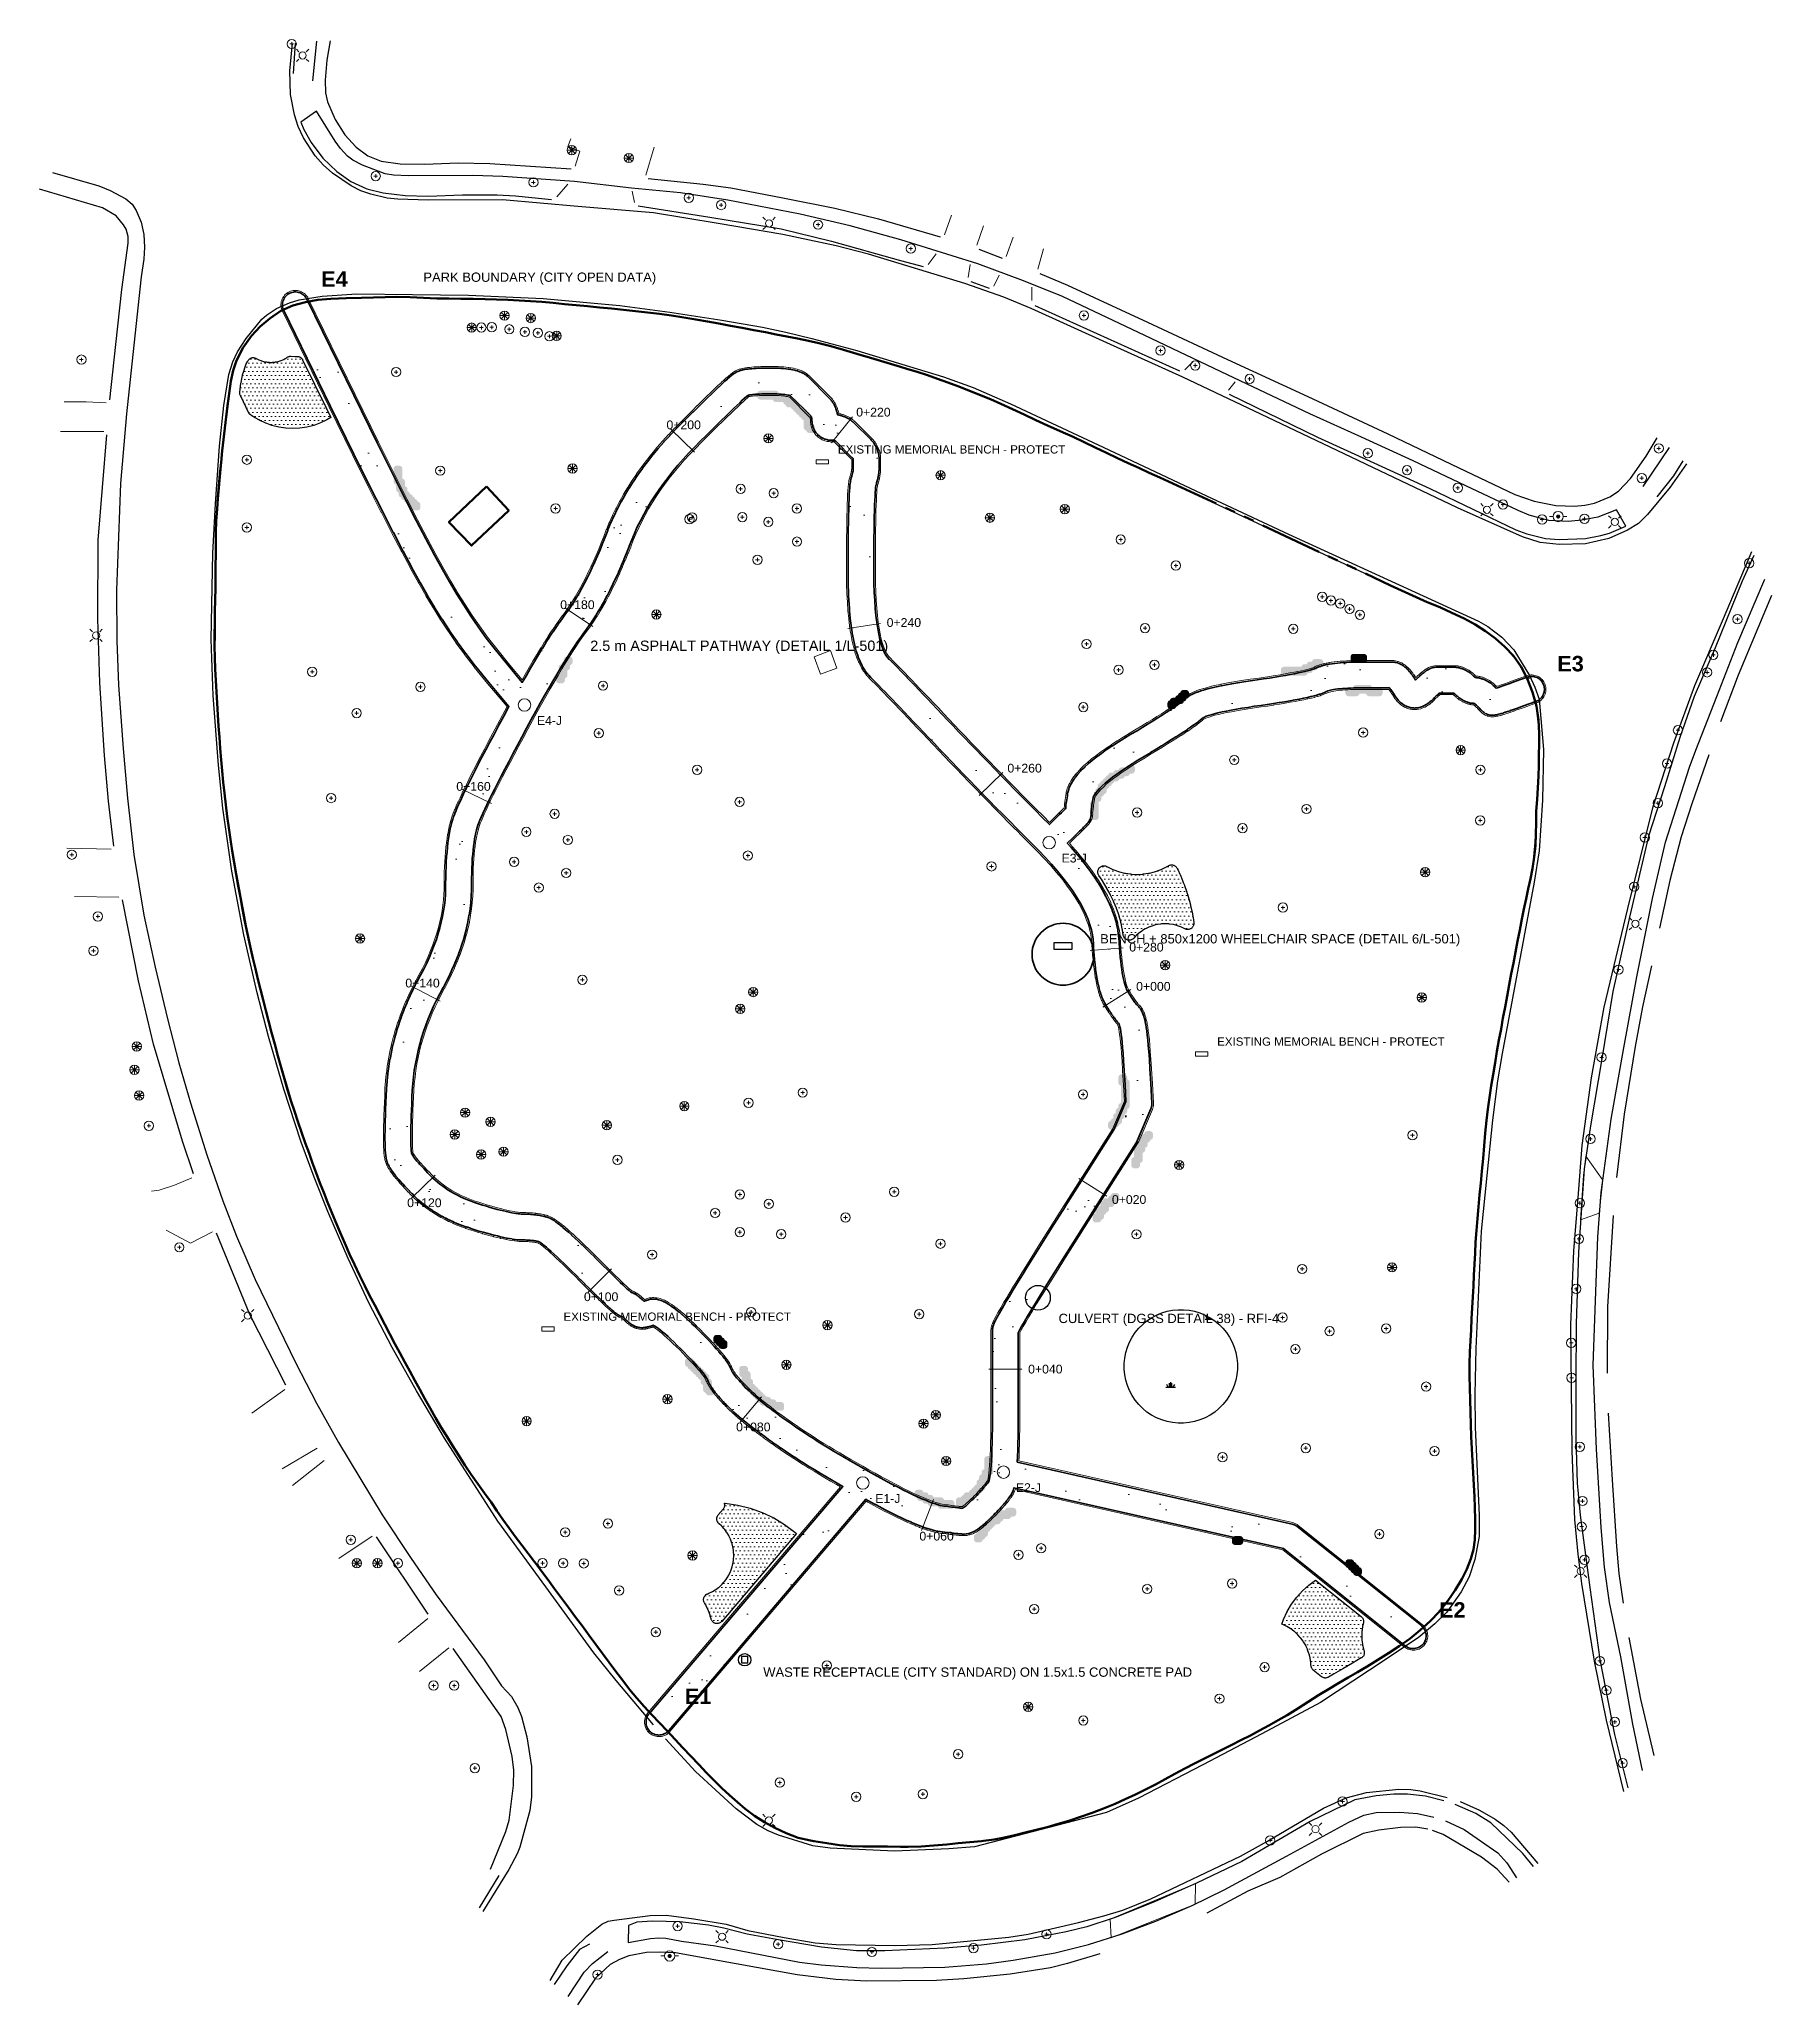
# Model space of a CAD drawing. Header units: metres. Extents: x -6552 to -6384, y 5654608 to 5654799.
import ezdxf
from ezdxf.enums import TextEntityAlignment as Align

# ---------------------------------------------------------------- set-up
doc = ezdxf.new("R2010")
doc.units = ezdxf.units.M
doc.header["$LTSCALE"] = 0.5
doc.linetypes.add('PHANTOM', pattern=[22, 12, -2, 2, -2, 2, -2])
for name, color, linetype, lineweight in [('L-ANNO-DIMS', 2, 'Continuous', 18), ('L-ANNO-TEXT', 2, 'Continuous', 18), ('L-GRAD-DRAIN', 150, 'Continuous', 25), ('L-HARD-PATT', 253, 'Continuous', 13), ('L-HARD-PAVE', 8, 'Continuous', 35), ('L-HARD-WALL', 7, 'Continuous', 50), ('L-PLNT-GRND', 83, 'Continuous', 13), ('L-PLNT-SHRB', 3, 'Continuous', 25), ('L-SITE-FURN', 40, 'Continuous', 25), ('V-BLDG', 7, 'Continuous', 50), ('V-PROP-LINE', 7, 'PHANTOM', 50), ('V-PROP-TEXT', 7, 'Continuous', 18), ('V-ROAD-CURB', 7, 'Continuous', 25), ('V-ROAD-DW', 8, 'Continuous', 18), ('V-ROAD-SW', 8, 'Continuous', 25), ('V-SITE-FURN', 40, 'Continuous', 18), ('V-SITE-HARD', 8, 'Continuous', 18), ('V-UTIL-ELEC', 1, 'Continuous', 18), ('V-UTIL-WATER', 4, 'Continuous', 18), ('V-VEG-TREE', 94, 'Continuous', 18)]:
    doc.layers.add(name, color=color, linetype=linetype, lineweight=lineweight)
doc.styles.add('BR-STD', font='arial.ttf')
doc.styles.add('BR-TITLE', font='arialbd.ttf')

msp = doc.modelspace()

# ---------------------------------------------------------------- texts
at = {"layer": 'L-ANNO-DIMS', "style": 'BR-STD'}
for s, p in [('0+220', (-6472.71, 5654762.73)), ('0+200', (-6491.1, 5654761.5)), ('0+180', (-6501.4, 5654744.07)), ('0+240', (-6469.76, 5654742.34)), ('E4-J', (-6503.66, 5654732.85)), ('0+260', (-6458.06, 5654728.23)), ('0+160', (-6511.47, 5654726.46)), ('E3-J', (-6452.81, 5654719.51)), ('0+280', (-6446.25, 5654710.88)), ('0+140', (-6516.41, 5654707.4)), ('0+000', (-6445.58, 5654707.08)), ('0+120', (-6516.23, 5654686.11)), ('0+020', (-6447.93, 5654686.42)), ('0+100', (-6499.1, 5654677)), ('0+040', (-6456.05, 5654669.99)), ('0+080', (-6484.35, 5654664.38)), ('E1-J', (-6470.87, 5654657.45)), ('E2-J', (-6457.24, 5654658.5)), ('0+060', (-6466.59, 5654653.8))]:
    msp.add_text(s, height=0.85, dxfattribs=at).set_placement(p, align=Align.MIDDLE_LEFT)
at = {"layer": 'L-ANNO-TEXT'}
for s, height, style, p in [('E4', 1.5, 'BR-TITLE', (-6524.56, 5654775.63)), ('2.5 m ASPHALT PATHWAY (DETAIL 1/L-501)', 1, 'BR-STD', (-6498.49, 5654740.09)), ('E3', 1.5, 'BR-TITLE', (-6404.76, 5654738.36)), ('BENCH + 850x1200 WHEELCHAIR SPACE (DETAIL 6/L-501)', 0.9, 'BR-STD', (-6449.07, 5654711.69)), ('CULVERT (DGSS DETAIL 38) - RFI-4', 0.9, 'BR-STD', (-6453.1, 5654674.9)), ('E2', 1.5, 'BR-TITLE', (-6416.22, 5654646.65)), ('WASTE RECEPTACLE (CITY STANDARD) ON 1.5x1.5 CONCRETE PAD', 0.9, 'BR-STD', (-6481.72, 5654640.62)), ('E1', 1.5, 'BR-TITLE', (-6489.33, 5654638.27))]:
    msp.add_text(s, height=height, dxfattribs=dict(at, style=style)).set_placement(p, align=Align.MIDDLE_LEFT)
at = {"layer": 'V-PROP-TEXT', "style": 'BR-STD'}
msp.add_text('PARK BOUNDARY (CITY OPEN DATA)', height=0.9, dxfattribs=at).set_placement((-6514.66, 5654775.81), align=Align.MIDDLE_LEFT)
at = {"layer": 'V-SITE-FURN', "style": 'BR-STD'}
for p in [(-6474.49, 5654759.12), (-6437.73, 5654701.73), (-6501.08, 5654675.07)]:
    msp.add_text('EXISTING MEMORIAL BENCH - PROTECT', height=0.8, dxfattribs=at).set_placement(p, align=Align.MIDDLE_LEFT)

# ---------------------------------------------------------------- blocks, each defined once
blk = doc.blocks.new('SITE-BENCH')
at = {"color": 0, "lineweight": -2}
blk.add_lwpolyline([(-1.5, -0.5), (1.5, -0.5), (1.5, 0.5), (-1.5, 0.5)], close=True, dxfattribs=at)
blk = doc.blocks.new('UTIL-HYDRANT')
at = {"lineweight": -2}
h = blk.add_hatch(color=0, dxfattribs=at)
h.dxf.hatch_style = 1
edge = h.paths.add_edge_path()
edge.add_arc((0, 0), 0.4, 0, 360)
at = {"color": 0, "lineweight": -2}
for p, q in [((-1, 0), (-1.7, 0)), ((1, 0), (1.7, 0))]:
    blk.add_line(p, q, dxfattribs=at)
blk.add_circle((0, 0), 1, dxfattribs=at)
blk = doc.blocks.new('UTIL-LIGHT')
at = {"color": 0, "lineweight": -2}
for p, q in [((-0.71, 0.71), (-1.2, 1.2)), ((0.71, 0.71), (1.2, 1.2)), ((-0.71, -0.71), (-1.2, -1.2)), ((0.71, -0.71), (1.2, -1.2))]:
    blk.add_line(p, q, dxfattribs=at)
blk.add_circle((0, 0), 0.7, dxfattribs=at)
blk = doc.blocks.new('VEG-TREE-DECID')
at = {"color": 0, "lineweight": -2}
for p, q in [((-0.6, 0), (0.6, 0)), ((0, -0.6), (0, 0.6))]:
    blk.add_line(p, q, dxfattribs=at)
blk.add_circle((0, 0), 1.5, dxfattribs=at)
blk = doc.blocks.new('VEG-TREE-CONIF')
at = {"color": 0, "lineweight": -2}
for q in [(-1.5, 0), (-1.06, 1.06), (-1.06, -1.06), (0, 1.5), (1.06, 1.06), (1.5, 0), (0, -1.5), (1.06, -1.06)]:
    blk.add_line((0, 0), q, dxfattribs=at)
blk.add_circle((0, 0), 1.5, dxfattribs=at)
blk = doc.blocks.new('SITE-BIN')
at = {"color": 0, "lineweight": -2}
blk.add_lwpolyline([(-0.5, -0.5), (0.5, -0.5), (0.5, 0.5), (-0.5, 0.5)], close=True, dxfattribs=at)
blk.add_circle((0, 0), 1, dxfattribs=at)

# ---------------------------------------------------------------- hatches: boundary and pattern name
at = {"layer": 'L-GRAD-DRAIN'}
h = msp.add_hatch(dxfattribs=at)
h.set_pattern_fill('SWAMP', color=150, scale=0.3)
h.paths.add_polyline_path([(-6443.6, 5654665.28), (-6444.08, 5654665.53), (-6444.53, 5654665.83), (-6444.94, 5654666.17), (-6445.32, 5654666.56), (-6445.67, 5654666.97), (-6445.97, 5654667.42), (-6446.22, 5654667.9), (-6446.43, 5654668.4), (-6446.59, 5654668.91), (-6446.69, 5654669.44), (-6446.74, 5654669.98), (-6446.74, 5654670.52), (-6446.69, 5654671.06), (-6446.59, 5654671.59), (-6446.43, 5654672.1), (-6446.22, 5654672.6), (-6445.97, 5654673.08), (-6445.67, 5654673.53), (-6445.33, 5654673.94), (-6444.94, 5654674.32), (-6444.53, 5654674.67), (-6444.08, 5654674.97), (-6443.6, 5654675.22), (-6443.1, 5654675.43), (-6442.59, 5654675.59), (-6442.06, 5654675.69), (-6441.52, 5654675.74), (-6440.98, 5654675.74), (-6440.44, 5654675.69), (-6439.91, 5654675.59), (-6439.4, 5654675.43), (-6438.9, 5654675.22), (-6438.42, 5654674.97), (-6437.97, 5654674.67), (-6437.56, 5654674.33), (-6437.18, 5654673.94), (-6436.83, 5654673.53), (-6436.53, 5654673.08), (-6436.28, 5654672.6), (-6436.07, 5654672.1), (-6435.91, 5654671.59), (-6435.81, 5654671.06), (-6435.76, 5654670.52), (-6435.76, 5654669.98), (-6435.81, 5654669.44), (-6435.91, 5654668.91), (-6436.07, 5654668.4), (-6436.28, 5654667.9), (-6436.53, 5654667.42), (-6436.83, 5654666.97), (-6437.17, 5654666.56), (-6437.56, 5654666.18), (-6437.97, 5654665.83), (-6438.42, 5654665.53), (-6438.9, 5654665.28), (-6439.4, 5654665.07), (-6439.91, 5654664.91), (-6440.44, 5654664.81), (-6440.98, 5654664.76), (-6441.52, 5654664.76), (-6442.06, 5654664.81), (-6442.59, 5654664.91), (-6443.1, 5654665.07)])
at = {"layer": 'L-HARD-PATT'}
h = msp.add_hatch(dxfattribs=at)
h.set_pattern_fill('AR-SAND', color=256, scale=0.125)
h.paths.add_polyline_path([(-6490.88, 5654634.96), (-6490.97, 5654634.87), (-6491.06, 5654634.79), (-6491.16, 5654634.72), (-6491.27, 5654634.66), (-6491.38, 5654634.61), (-6491.49, 5654634.57), (-6491.61, 5654634.54), (-6491.74, 5654634.53), (-6491.86, 5654634.52), (-6491.98, 5654634.53), (-6492.1, 5654634.55), (-6492.22, 5654634.58), (-6492.33, 5654634.63), (-6492.44, 5654634.68), (-6492.55, 5654634.75), (-6492.65, 5654634.82), (-6492.74, 5654634.9), (-6492.82, 5654635), (-6492.89, 5654635.1), (-6492.95, 5654635.2), (-6493, 5654635.32), (-6493.04, 5654635.43), (-6493.07, 5654635.55), (-6493.08, 5654635.67), (-6493.08, 5654635.8), (-6493.08, 5654635.92), (-6493.06, 5654636.04), (-6493.02, 5654636.16), (-6492.98, 5654636.27), (-6492.93, 5654636.38), (-6492.86, 5654636.49), (-6492.79, 5654636.58), (-6474, 5654658.61), (-6474.55, 5654658.92), (-6474.55, 5654658.93), (-6475.11, 5654659.25), (-6475.12, 5654659.26), (-6475.66, 5654659.58), (-6475.67, 5654659.58), (-6476.2, 5654659.9), (-6476.2, 5654659.9), (-6476.72, 5654660.21), (-6476.72, 5654660.22), (-6477.23, 5654660.52), (-6477.23, 5654660.53), (-6477.72, 5654660.83), (-6477.73, 5654660.84), (-6478.2, 5654661.14), (-6478.21, 5654661.14), (-6478.67, 5654661.44), (-6478.68, 5654661.45), (-6479.13, 5654661.74), (-6479.14, 5654661.75), (-6479.57, 5654662.03), (-6479.58, 5654662.04), (-6480, 5654662.33), (-6480.01, 5654662.33), (-6480.41, 5654662.61), (-6480.42, 5654662.62), (-6480.81, 5654662.89), (-6480.82, 5654662.9), (-6481.2, 5654663.17), (-6481.21, 5654663.17), (-6481.57, 5654663.44), (-6481.58, 5654663.44), (-6481.93, 5654663.7), (-6481.94, 5654663.7), (-6482.28, 5654663.96), (-6482.29, 5654663.96), (-6482.61, 5654664.21), (-6482.62, 5654664.22), (-6482.93, 5654664.46), (-6482.94, 5654664.46), (-6483.24, 5654664.7), (-6483.25, 5654664.71), (-6483.53, 5654664.94), (-6483.54, 5654664.94), (-6483.81, 5654665.17), (-6483.82, 5654665.18), (-6484.08, 5654665.39), (-6484.09, 5654665.41), (-6484.33, 5654665.62), (-6484.35, 5654665.63), (-6484.58, 5654665.83), (-6484.59, 5654665.85), (-6484.81, 5654666.05), (-6484.82, 5654666.06), (-6485.02, 5654666.26), (-6485.04, 5654666.27), (-6485.23, 5654666.46), (-6485.24, 5654666.47), (-6485.41, 5654666.65), (-6485.43, 5654666.66), (-6485.59, 5654666.84), (-6485.6, 5654666.85), (-6485.76, 5654667.02), (-6485.77, 5654667.03), (-6485.92, 5654667.2), (-6485.94, 5654667.21), (-6486.07, 5654667.37), (-6486.09, 5654667.39), (-6486.22, 5654667.54), (-6486.23, 5654667.56), (-6486.35, 5654667.7), (-6486.37, 5654667.72), (-6486.48, 5654667.87), (-6486.5, 5654667.89), (-6486.6, 5654668.02), (-6486.62, 5654668.05), (-6486.71, 5654668.18), (-6486.73, 5654668.21), (-6486.81, 5654668.34), (-6486.83, 5654668.38), (-6486.9, 5654668.49), (-6486.93, 5654668.54), (-6486.99, 5654668.65), (-6487.02, 5654668.71), (-6487.07, 5654668.81), (-6487.1, 5654668.88), (-6487.14, 5654668.98), (-6487.17, 5654669.06), (-6487.18, 5654669.08), (-6487.18, 5654669.09), (-6487.21, 5654669.14), (-6487.27, 5654669.23), (-6487.35, 5654669.34), (-6487.46, 5654669.49), (-6487.59, 5654669.65), (-6487.74, 5654669.84), (-6487.91, 5654670.04), (-6488.11, 5654670.26), (-6488.32, 5654670.5), (-6488.56, 5654670.76), (-6488.82, 5654671.03), (-6489.1, 5654671.32), (-6489.4, 5654671.62), (-6489.71, 5654671.95), (-6490.05, 5654672.28), (-6490.37, 5654672.59), (-6490.67, 5654672.88), (-6490.95, 5654673.14), (-6491.21, 5654673.37), (-6491.46, 5654673.58), (-6491.68, 5654673.76), (-6491.88, 5654673.92), (-6492.06, 5654674.05), (-6492.22, 5654674.15), (-6492.35, 5654674.22), (-6492.36, 5654674.23), (-6492.44, 5654674.21), (-6492.45, 5654674.21), (-6492.52, 5654674.18), (-6492.54, 5654674.18), (-6492.61, 5654674.16), (-6492.62, 5654674.15), (-6492.69, 5654674.13), (-6492.71, 5654674.13), (-6492.77, 5654674.11), (-6492.79, 5654674.11), (-6492.85, 5654674.09), (-6492.87, 5654674.09), (-6492.93, 5654674.07), (-6492.95, 5654674.07), (-6493.01, 5654674.06), (-6493.03, 5654674.05), (-6493.08, 5654674.04), (-6493.11, 5654674.04), (-6493.16, 5654674.03), (-6493.2, 5654674.02), (-6493.24, 5654674.02), (-6493.29, 5654674.01), (-6493.32, 5654674.01), (-6493.38, 5654674), (-6493.42, 5654674), (-6493.48, 5654674), (-6493.52, 5654674), (-6493.66, 5654674.01), (-6493.69, 5654674.01), (-6493.82, 5654674.03), (-6493.86, 5654674.04), (-6493.96, 5654674.07), (-6494, 5654674.08), (-6494.09, 5654674.11), (-6494.12, 5654674.13), (-6494.2, 5654674.16), (-6494.24, 5654674.18), (-6494.3, 5654674.21), (-6494.34, 5654674.23), (-6494.39, 5654674.26), (-6494.44, 5654674.29), (-6494.48, 5654674.32), (-6494.53, 5654674.35), (-6494.57, 5654674.38), (-6494.62, 5654674.41), (-6494.65, 5654674.44), (-6494.7, 5654674.47), (-6494.73, 5654674.5), (-6494.78, 5654674.54), (-6494.8, 5654674.56), (-6494.86, 5654674.61), (-6494.88, 5654674.62), (-6494.93, 5654674.67), (-6494.95, 5654674.69), (-6495.01, 5654674.75), (-6495.03, 5654674.76), (-6495.09, 5654674.82), (-6495.1, 5654674.83), (-6495.16, 5654674.89), (-6495.2, 5654674.93), (-6495.24, 5654674.97), (-6495.28, 5654675.01), (-6495.31, 5654675.03), (-6495.32, 5654675.04), (-6495.35, 5654675.05), (-6495.46, 5654675.08), (-6495.56, 5654675.12), (-6495.62, 5654675.15), (-6495.77, 5654675.24), (-6495.85, 5654675.29), (-6495.91, 5654675.34), (-6496.02, 5654675.42), (-6496.06, 5654675.45), (-6496.19, 5654675.56), (-6496.21, 5654675.58), (-6496.37, 5654675.71), (-6496.39, 5654675.73), (-6496.57, 5654675.89), (-6496.58, 5654675.9), (-6496.79, 5654676.09), (-6496.8, 5654676.1), (-6497.03, 5654676.32), (-6497.04, 5654676.33), (-6497.3, 5654676.57), (-6497.3, 5654676.58), (-6497.59, 5654676.85), (-6497.59, 5654676.86), (-6497.9, 5654677.16), (-6497.91, 5654677.16), (-6498.24, 5654677.49), (-6498.25, 5654677.49), (-6498.61, 5654677.85), (-6498.61, 5654677.85), (-6499, 5654678.23), (-6499, 5654678.24), (-6499.41, 5654678.65), (-6499.42, 5654678.65), (-6499.85, 5654679.08), (-6500.26, 5654679.49), (-6500.65, 5654679.87), (-6501.02, 5654680.23), (-6501.36, 5654680.56), (-6501.69, 5654680.86), (-6501.99, 5654681.14), (-6502.26, 5654681.39), (-6502.52, 5654681.61), (-6502.74, 5654681.81), (-6502.95, 5654681.97), (-6503.12, 5654682.11), (-6503.27, 5654682.22), (-6503.37, 5654682.29), (-6503.43, 5654682.33), (-6503.49, 5654682.34), (-6503.55, 5654682.36), (-6503.63, 5654682.38), (-6503.71, 5654682.4), (-6503.79, 5654682.41), (-6503.88, 5654682.43), (-6503.98, 5654682.44), (-6504.08, 5654682.45), (-6504.19, 5654682.46), (-6504.3, 5654682.47), (-6504.42, 5654682.48), (-6504.54, 5654682.49), (-6504.66, 5654682.49), (-6504.79, 5654682.5), (-6504.93, 5654682.5), (-6505.08, 5654682.5), (-6505.13, 5654682.5), (-6505.31, 5654682.51), (-6505.35, 5654682.51), (-6505.54, 5654682.53), (-6505.58, 5654682.53), (-6505.78, 5654682.56), (-6505.82, 5654682.56), (-6506.04, 5654682.59), (-6506.06, 5654682.6), (-6506.3, 5654682.63), (-6506.32, 5654682.64), (-6506.57, 5654682.69), (-6506.6, 5654682.69), (-6506.86, 5654682.74), (-6506.88, 5654682.75), (-6507.16, 5654682.81), (-6507.18, 5654682.81), (-6507.48, 5654682.89), (-6507.49, 5654682.89), (-6507.8, 5654682.97), (-6507.82, 5654682.97), (-6508.14, 5654683.06), (-6508.16, 5654683.06), (-6508.5, 5654683.15), (-6508.51, 5654683.16), (-6508.87, 5654683.26), (-6508.88, 5654683.26), (-6509.26, 5654683.37), (-6509.27, 5654683.37), (-6509.66, 5654683.49), (-6509.66, 5654683.49), (-6510.07, 5654683.62), (-6510.1, 5654683.63), (-6510.5, 5654683.76), (-6510.53, 5654683.77), (-6510.91, 5654683.91), (-6510.94, 5654683.92), (-6511.32, 5654684.07), (-6511.35, 5654684.08), (-6511.72, 5654684.24), (-6511.75, 5654684.25), (-6512.11, 5654684.42), (-6512.14, 5654684.43), (-6512.49, 5654684.61), (-6512.52, 5654684.62), (-6512.86, 5654684.8), (-6512.89, 5654684.82), (-6513.22, 5654685.01), (-6513.26, 5654685.03), (-6513.57, 5654685.22), (-6513.61, 5654685.24), (-6513.92, 5654685.45), (-6513.95, 5654685.47), (-6514.25, 5654685.68), (-6514.28, 5654685.71), (-6514.57, 5654685.93), (-6514.6, 5654685.95), (-6514.88, 5654686.18), (-6514.92, 5654686.21), (-6515.19, 5654686.44), (-6515.22, 5654686.47), (-6515.48, 5654686.71), (-6515.51, 5654686.74), (-6515.76, 5654686.99), (-6515.77, 5654687), (-6516, 5654687.24), (-6516.01, 5654687.25), (-6516.23, 5654687.48), (-6516.24, 5654687.49), (-6516.45, 5654687.71), (-6516.46, 5654687.72), (-6516.66, 5654687.93), (-6516.67, 5654687.94), (-6516.85, 5654688.14), (-6516.86, 5654688.15), (-6517.03, 5654688.35), (-6517.04, 5654688.36), (-6517.19, 5654688.54), (-6517.21, 5654688.56), (-6517.35, 5654688.73), (-6517.37, 5654688.75), (-6517.49, 5654688.91), (-6517.51, 5654688.94), (-6517.63, 5654689.09), (-6517.65, 5654689.12), (-6517.75, 5654689.26), (-6517.77, 5654689.3), (-6517.86, 5654689.43), (-6517.89, 5654689.48), (-6517.96, 5654689.6), (-6517.99, 5654689.66), (-6518.05, 5654689.78), (-6518.09, 5654689.85), (-6518.13, 5654689.96), (-6518.17, 5654690.06), (-6518.2, 5654690.15), (-6518.24, 5654690.29), (-6518.27, 5654690.42), (-6518.28, 5654690.5), (-6518.3, 5654690.67), (-6518.31, 5654690.73), (-6518.33, 5654690.93), (-6518.33, 5654690.97), (-6518.35, 5654691.21), (-6518.35, 5654691.24), (-6518.36, 5654691.52), (-6518.36, 5654691.54), (-6518.37, 5654691.86), (-6518.37, 5654691.87), (-6518.38, 5654692.23), (-6518.38, 5654692.24), (-6518.38, 5654692.63), (-6518.38, 5654692.64), (-6518.37, 5654693.07), (-6518.37, 5654693.08), (-6518.36, 5654693.55), (-6518.36, 5654693.55), (-6518.35, 5654694.06), (-6518.35, 5654694.06), (-6518.34, 5654694.6), (-6518.34, 5654694.61), (-6518.32, 5654695.18), (-6518.32, 5654695.19), (-6518.29, 5654695.8), (-6518.29, 5654695.81), (-6518.26, 5654696.46), (-6518.26, 5654696.46), (-6518.23, 5654697.15), (-6518.23, 5654697.19), (-6518.18, 5654697.87), (-6518.18, 5654697.91), (-6518.11, 5654698.59), (-6518.1, 5654698.62), (-6518.01, 5654699.3), (-6518.01, 5654699.33), (-6517.9, 5654700.01), (-6517.89, 5654700.04), (-6517.76, 5654700.71), (-6517.76, 5654700.75), (-6517.61, 5654701.41), (-6517.6, 5654701.44), (-6517.43, 5654702.11), (-6517.42, 5654702.14), (-6517.23, 5654702.8), (-6517.22, 5654702.83), (-6517.02, 5654703.48), (-6517, 5654703.52), (-6516.78, 5654704.17), (-6516.77, 5654704.2), (-6516.52, 5654704.84), (-6516.51, 5654704.88), (-6516.24, 5654705.52), (-6516.23, 5654705.55), (-6515.94, 5654706.19), (-6515.93, 5654706.22), (-6515.62, 5654706.85), (-6515.61, 5654706.88), (-6515.28, 5654707.51), (-6515.27, 5654707.54), (-6514.93, 5654708.15), (-6514.62, 5654708.75), (-6514.34, 5654709.33), (-6514.07, 5654709.92), (-6513.83, 5654710.49), (-6513.6, 5654711.07), (-6513.4, 5654711.63), (-6513.22, 5654712.19), (-6513.06, 5654712.75), (-6512.92, 5654713.3), (-6512.8, 5654713.85), (-6512.7, 5654714.39), (-6512.62, 5654714.92), (-6512.56, 5654715.45), (-6512.52, 5654715.97), (-6512.5, 5654716.49), (-6512.5, 5654717.03), (-6512.5, 5654717.04), (-6512.49, 5654717.59), (-6512.49, 5654717.6), (-6512.48, 5654718.13), (-6512.48, 5654718.14), (-6512.46, 5654718.65), (-6512.46, 5654718.66), (-6512.44, 5654719.15), (-6512.44, 5654719.16), (-6512.41, 5654719.63), (-6512.41, 5654719.65), (-6512.37, 5654720.09), (-6512.37, 5654720.12), (-6512.33, 5654720.54), (-6512.33, 5654720.57), (-6512.28, 5654720.97), (-6512.28, 5654721), (-6512.22, 5654721.38), (-6512.22, 5654721.41), (-6512.16, 5654721.78), (-6512.16, 5654721.81), (-6512.09, 5654722.16), (-6512.09, 5654722.19), (-6512.02, 5654722.52), (-6512.01, 5654722.56), (-6511.93, 5654722.87), (-6511.92, 5654722.91), (-6511.84, 5654723.2), (-6511.82, 5654723.24), (-6511.74, 5654723.51), (-6511.72, 5654723.56), (-6511.62, 5654723.81), (-6511.61, 5654723.84), (-6511.49, 5654724.13), (-6511.48, 5654724.16), (-6511.34, 5654724.48), (-6511.34, 5654724.5), (-6511.17, 5654724.87), (-6511.17, 5654724.88), (-6510.98, 5654725.29), (-6510.97, 5654725.3), (-6510.76, 5654725.75), (-6510.76, 5654725.76), (-6510.52, 5654726.24), (-6510.52, 5654726.25), (-6510.26, 5654726.77), (-6510.26, 5654726.78), (-6509.98, 5654727.34), (-6509.97, 5654727.35), (-6509.67, 5654727.95), (-6509.67, 5654727.95), (-6509.34, 5654728.59), (-6509.34, 5654728.6), (-6508.99, 5654729.28), (-6508.98, 5654729.28), (-6508.61, 5654730), (-6508.61, 5654730), (-6508.21, 5654730.76), (-6508.21, 5654730.76), (-6507.78, 5654731.56), (-6507.78, 5654731.56), (-6507.34, 5654732.4), (-6507.34, 5654732.4), (-6506.87, 5654733.28), (-6506.86, 5654733.28), (-6506.41, 5654734.13), (-6506.4, 5654734.13), (-6506.37, 5654734.2), (-6508.31, 5654736.52), (-6508.32, 5654736.54), (-6509.61, 5654738.12), (-6509.63, 5654738.15), (-6510.55, 5654739.33), (-6510.57, 5654739.36), (-6511.38, 5654740.47), (-6511.4, 5654740.5), (-6512.12, 5654741.55), (-6512.14, 5654741.57), (-6512.85, 5654742.66), (-6512.86, 5654742.68), (-6513.57, 5654743.81), (-6513.58, 5654743.83), (-6514.28, 5654745), (-6514.29, 5654745.02), (-6514.98, 5654746.23), (-6514.99, 5654746.25), (-6515.77, 5654747.65), (-6515.78, 5654747.67), (-6516.63, 5654749.26), (-6516.64, 5654749.28), (-6517.57, 5654751.07), (-6517.58, 5654751.07), (-6518.6, 5654753.06), (-6518.6, 5654753.07), (-6519.87, 5654755.59), (-6519.87, 5654755.59), (-6521.39, 5654758.65), (-6521.39, 5654758.66), (-6523.66, 5654763.28), (-6523.66, 5654763.29), (-6528.19, 5654772.58), (-6528.24, 5654772.69), (-6528.27, 5654772.81), (-6528.3, 5654772.93), (-6528.31, 5654773.05), (-6528.31, 5654773.17), (-6528.3, 5654773.3), (-6528.28, 5654773.42), (-6528.25, 5654773.54), (-6528.2, 5654773.65), (-6528.14, 5654773.76), (-6528.08, 5654773.86), (-6528, 5654773.96), (-6527.91, 5654774.04), (-6527.82, 5654774.12), (-6527.72, 5654774.19), (-6527.61, 5654774.25), (-6527.5, 5654774.3), (-6527.38, 5654774.34), (-6527.26, 5654774.36), (-6527.14, 5654774.38), (-6527.02, 5654774.38), (-6526.89, 5654774.37), (-6526.77, 5654774.34), (-6526.66, 5654774.31), (-6526.54, 5654774.26), (-6526.43, 5654774.21), (-6526.33, 5654774.14), (-6526.24, 5654774.06), (-6526.15, 5654773.98), (-6526.07, 5654773.88), (-6526, 5654773.78), (-6525.94, 5654773.68), (-6521.41, 5654764.38), (-6519.15, 5654759.76), (-6517.63, 5654756.71), (-6516.37, 5654754.19), (-6515.36, 5654752.22), (-6514.43, 5654750.44), (-6513.58, 5654748.86), (-6512.81, 5654747.47), (-6512.13, 5654746.27), (-6511.44, 5654745.12), (-6510.75, 5654744.02), (-6510.05, 5654742.95), (-6509.35, 5654741.93), (-6508.56, 5654740.84), (-6507.66, 5654739.69), (-6506.39, 5654738.12), (-6505.07, 5654736.54), (-6504.68, 5654737.21), (-6504.68, 5654737.22), (-6504.28, 5654737.91), (-6504.28, 5654737.92), (-6503.89, 5654738.57), (-6503.88, 5654738.58), (-6503.51, 5654739.21), (-6503.5, 5654739.21), (-6503.14, 5654739.81), (-6503.13, 5654739.82), (-6502.78, 5654740.38), (-6502.78, 5654740.39), (-6502.44, 5654740.92), (-6502.43, 5654740.94), (-6502.1, 5654741.44), (-6502.09, 5654741.45), (-6501.77, 5654741.92), (-6501.76, 5654741.93), (-6501.46, 5654742.37), (-6501.45, 5654742.39), (-6501.15, 5654742.79), (-6501.14, 5654742.81), (-6500.87, 5654743.17), (-6500.61, 5654743.54), (-6500.35, 5654743.93), (-6500.09, 5654744.33), (-6499.83, 5654744.76), (-6499.57, 5654745.2), (-6499.31, 5654745.66), (-6499.05, 5654746.14), (-6498.8, 5654746.63), (-6498.54, 5654747.15), (-6498.29, 5654747.68), (-6498.04, 5654748.23), (-6497.78, 5654748.8), (-6497.53, 5654749.39), (-6497.29, 5654750), (-6497.04, 5654750.62), (-6496.79, 5654751.27), (-6496.78, 5654751.31), (-6496.51, 5654751.96), (-6496.49, 5654752), (-6496.2, 5654752.64), (-6496.18, 5654752.68), (-6495.87, 5654753.32), (-6495.85, 5654753.35), (-6495.52, 5654753.99), (-6495.5, 5654754.03), (-6495.14, 5654754.66), (-6495.13, 5654754.69), (-6494.75, 5654755.33), (-6494.73, 5654755.35), (-6494.33, 5654755.98), (-6494.31, 5654756.01), (-6493.89, 5654756.64), (-6493.87, 5654756.66), (-6493.43, 5654757.28), (-6493.41, 5654757.31), (-6492.94, 5654757.93), (-6492.92, 5654757.95), (-6492.44, 5654758.57), (-6492.42, 5654758.59), (-6491.91, 5654759.2), (-6491.89, 5654759.22), (-6491.36, 5654759.83), (-6491.34, 5654759.85), (-6490.79, 5654760.45), (-6490.77, 5654760.47), (-6490.2, 5654761.07), (-6490.18, 5654761.09), (-6489.59, 5654761.68), (-6489.59, 5654761.68), (-6489.02, 5654762.24), (-6489.02, 5654762.24), (-6488.5, 5654762.77), (-6488.49, 5654762.77), (-6488, 5654763.26), (-6488, 5654763.26), (-6487.54, 5654763.71), (-6487.53, 5654763.71), (-6487.11, 5654764.13), (-6487.1, 5654764.14), (-6486.71, 5654764.52), (-6486.7, 5654764.52), (-6486.34, 5654764.87), (-6486.34, 5654764.87), (-6486.01, 5654765.19), (-6486, 5654765.19), (-6485.71, 5654765.47), (-6485.7, 5654765.48), (-6485.44, 5654765.72), (-6485.43, 5654765.73), (-6485.2, 5654765.93), (-6485.19, 5654765.95), (-6484.99, 5654766.12), (-6484.97, 5654766.14), (-6484.81, 5654766.27), (-6484.78, 5654766.3), (-6484.65, 5654766.4), (-6484.59, 5654766.44), (-6484.49, 5654766.51), (-6484.34, 5654766.6), (-6484.28, 5654766.63), (-6484.17, 5654766.68), (-6484.09, 5654766.71), (-6484.01, 5654766.74), (-6483.92, 5654766.77), (-6483.85, 5654766.79), (-6483.75, 5654766.81), (-6483.69, 5654766.82), (-6483.58, 5654766.85), (-6483.53, 5654766.85), (-6483.4, 5654766.88), (-6483.37, 5654766.88), (-6483.22, 5654766.9), (-6483.19, 5654766.9), (-6483.04, 5654766.92), (-6483.01, 5654766.92), (-6482.84, 5654766.94), (-6482.82, 5654766.94), (-6482.63, 5654766.96), (-6482.61, 5654766.96), (-6482.42, 5654766.97), (-6482.4, 5654766.97), (-6482.19, 5654766.98), (-6482.17, 5654766.98), (-6481.95, 5654766.99), (-6481.93, 5654766.99), (-6481.69, 5654766.99), (-6481.68, 5654766.99), (-6481.43, 5654767), (-6481.42, 5654767), (-6481.15, 5654767), (-6481.14, 5654767), (-6480.86, 5654767), (-6480.84, 5654767), (-6480.57, 5654767), (-6480.55, 5654767), (-6480.3, 5654766.99), (-6480.28, 5654766.99), (-6480.04, 5654766.98), (-6480.01, 5654766.97), (-6479.79, 5654766.96), (-6479.76, 5654766.96), (-6479.54, 5654766.94), (-6479.51, 5654766.93), (-6479.31, 5654766.91), (-6479.28, 5654766.9), (-6479.09, 5654766.88), (-6479.05, 5654766.87), (-6478.88, 5654766.84), (-6478.83, 5654766.83), (-6478.67, 5654766.79), (-6478.62, 5654766.78), (-6478.47, 5654766.74), (-6478.41, 5654766.72), (-6478.28, 5654766.68), (-6478.2, 5654766.65), (-6478.09, 5654766.61), (-6478, 5654766.57), (-6477.9, 5654766.52), (-6477.8, 5654766.46), (-6477.71, 5654766.41), (-6477.6, 5654766.33), (-6477.52, 5654766.27), (-6477.4, 5654766.17), (-6475.33, 5654764.1), (-6475.29, 5654764.06), (-6475.24, 5654764), (-6475.2, 5654763.95), (-6475.14, 5654763.88), (-6475.1, 5654763.83), (-6475.05, 5654763.76), (-6475.01, 5654763.71), (-6474.97, 5654763.64), (-6474.93, 5654763.59), (-6474.89, 5654763.52), (-6474.86, 5654763.46), (-6474.82, 5654763.38), (-6474.79, 5654763.33), (-6474.76, 5654763.25), (-6474.73, 5654763.19), (-6474.7, 5654763.11), (-6474.68, 5654763.05), (-6474.65, 5654762.97), (-6474.63, 5654762.91), (-6474.61, 5654762.83), (-6474.59, 5654762.77), (-6474.57, 5654762.69), (-6474.56, 5654762.63), (-6474.54, 5654762.54), (-6474.53, 5654762.48), (-6474.53, 5654762.47), (-6474.52, 5654762.47), (-6474.46, 5654762.46), (-6474.37, 5654762.44), (-6474.31, 5654762.43), (-6474.23, 5654762.41), (-6474.17, 5654762.39), (-6474.09, 5654762.37), (-6474.03, 5654762.35), (-6473.95, 5654762.32), (-6473.89, 5654762.3), (-6473.81, 5654762.27), (-6473.75, 5654762.24), (-6473.67, 5654762.21), (-6473.62, 5654762.18), (-6473.54, 5654762.14), (-6473.48, 5654762.11), (-6473.41, 5654762.07), (-6473.36, 5654762.03), (-6473.29, 5654761.99), (-6473.24, 5654761.95), (-6473.17, 5654761.9), (-6473.12, 5654761.86), (-6473.05, 5654761.8), (-6473, 5654761.76), (-6472.94, 5654761.71), (-6472.9, 5654761.67), (-6471.33, 5654760.1), (-6471.31, 5654760.07), (-6471.25, 5654760.01), (-6471.22, 5654759.98), (-6471.16, 5654759.92), (-6471.14, 5654759.88), (-6471.08, 5654759.82), (-6471.05, 5654759.78), (-6471.01, 5654759.72), (-6470.98, 5654759.68), (-6470.93, 5654759.61), (-6470.9, 5654759.57), (-6470.87, 5654759.51), (-6470.84, 5654759.46), (-6470.8, 5654759.39), (-6470.77, 5654759.34), (-6470.74, 5654759.28), (-6470.71, 5654759.22), (-6470.69, 5654759.16), (-6470.66, 5654759.1), (-6470.64, 5654759.03), (-6470.62, 5654758.97), (-6470.6, 5654758.9), (-6470.58, 5654758.83), (-6470.56, 5654758.77), (-6470.54, 5654758.7), (-6470.53, 5654758.64), (-6470.52, 5654758.56), (-6470.51, 5654758.5), (-6470.51, 5654758.42), (-6470.5, 5654758.36), (-6470.5, 5654758.28), (-6470.5, 5654757.22), (-6470.5, 5654757.18), (-6470.5, 5654757.12), (-6470.5, 5654757.08), (-6470.51, 5654757.01), (-6470.51, 5654756.98), (-6470.52, 5654756.91), (-6470.52, 5654756.88), (-6470.53, 5654756.81), (-6470.53, 5654756.78), (-6470.54, 5654756.71), (-6470.54, 5654756.68), (-6470.56, 5654756.61), (-6470.56, 5654756.58), (-6470.57, 5654756.51), (-6470.58, 5654756.48), (-6470.59, 5654756.4), (-6470.6, 5654756.38), (-6470.62, 5654756.3), (-6470.62, 5654756.28), (-6470.64, 5654756.2), (-6470.65, 5654756.18), (-6470.67, 5654756.09), (-6470.67, 5654756.07), (-6470.7, 5654755.99), (-6470.7, 5654755.97), (-6470.73, 5654755.88), (-6470.73, 5654755.86), (-6470.76, 5654755.77), (-6470.76, 5654755.76), (-6470.79, 5654755.67), (-6470.8, 5654755.65), (-6470.8, 5654755.63), (-6470.81, 5654755.6), (-6470.83, 5654755.46), (-6470.85, 5654755.24), (-6470.87, 5654754.95), (-6470.89, 5654754.6), (-6470.91, 5654754.19), (-6470.93, 5654753.72), (-6470.95, 5654753.2), (-6470.96, 5654752.62), (-6470.97, 5654751.99), (-6470.98, 5654751.3), (-6470.99, 5654750.55), (-6470.99, 5654749.75), (-6471, 5654748.89), (-6471, 5654747.98), (-6471, 5654747.02), (-6470.99, 5654746.12), (-6470.96, 5654745.27), (-6470.92, 5654744.47), (-6470.87, 5654743.71), (-6470.8, 5654743.01), (-6470.72, 5654742.35), (-6470.63, 5654741.75), (-6470.53, 5654741.2), (-6470.42, 5654740.71), (-6470.3, 5654740.27), (-6470.17, 5654739.88), (-6470.04, 5654739.56), (-6469.91, 5654739.29), (-6469.78, 5654739.09), (-6469.67, 5654738.94), (-6469.51, 5654738.77), (-6469.5, 5654738.77), (-6469.26, 5654738.53), (-6469.26, 5654738.53), (-6469, 5654738.27), (-6469, 5654738.26), (-6468.72, 5654737.98), (-6468.72, 5654737.98), (-6468.43, 5654737.67), (-6468.42, 5654737.67), (-6468.11, 5654737.34), (-6468.11, 5654737.34), (-6467.77, 5654737), (-6467.77, 5654736.99), (-6467.41, 5654736.62), (-6467.41, 5654736.62), (-6467.04, 5654736.23), (-6467.03, 5654736.23), (-6466.64, 5654735.82), (-6466.64, 5654735.82), (-6466.22, 5654735.38), (-6466.22, 5654735.38), (-6465.79, 5654734.93), (-6465.79, 5654734.93), (-6465.34, 5654734.45), (-6464.86, 5654733.95), (-6464.37, 5654733.43), (-6463.86, 5654732.89), (-6463.33, 5654732.33), (-6462.79, 5654731.76), (-6462.23, 5654731.18), (-6461.67, 5654730.59), (-6461.09, 5654729.99), (-6460.5, 5654729.38), (-6459.9, 5654728.76), (-6459.29, 5654728.13), (-6458.67, 5654727.49), (-6458.03, 5654726.84), (-6457.39, 5654726.18), (-6456.73, 5654725.51), (-6456.06, 5654724.84), (-6455.37, 5654724.15), (-6454.68, 5654723.45), (-6453.99, 5654722.76), (-6453.97, 5654722.78), (-6453.52, 5654723.22), (-6453.23, 5654723.5), (-6453, 5654723.73), (-6452.82, 5654723.9), (-6452.67, 5654724.05), (-6452.54, 5654724.18), (-6452.43, 5654724.28), (-6452.42, 5654724.29), (-6452.41, 5654724.39), (-6452.41, 5654724.39), (-6452.39, 5654724.52), (-6452.39, 5654724.52), (-6452.38, 5654724.66), (-6452.38, 5654724.66), (-6452.36, 5654724.81), (-6452.36, 5654724.82), (-6452.33, 5654724.98), (-6452.33, 5654724.99), (-6452.31, 5654725.16), (-6452.31, 5654725.17), (-6452.28, 5654725.36), (-6452.28, 5654725.36), (-6452.25, 5654725.56), (-6452.25, 5654725.57), (-6452.22, 5654725.79), (-6452.21, 5654725.88), (-6452.18, 5654725.97), (-6452.11, 5654726.2), (-6452.06, 5654726.34), (-6451.95, 5654726.58), (-6451.89, 5654726.7), (-6451.75, 5654726.95), (-6451.69, 5654727.04), (-6451.51, 5654727.3), (-6451.46, 5654727.37), (-6451.24, 5654727.64), (-6451.19, 5654727.69), (-6450.94, 5654727.97), (-6450.9, 5654728.02), (-6450.6, 5654728.3), (-6450.57, 5654728.34), (-6450.24, 5654728.64), (-6450.2, 5654728.67), (-6449.84, 5654728.97), (-6449.81, 5654729), (-6449.4, 5654729.32), (-6449.38, 5654729.34), (-6448.94, 5654729.66), (-6448.91, 5654729.68), (-6448.44, 5654730.02), (-6448.41, 5654730.03), (-6447.9, 5654730.38), (-6447.88, 5654730.39), (-6447.33, 5654730.75), (-6447.31, 5654730.76), (-6446.72, 5654731.12), (-6446.71, 5654731.13), (-6446.08, 5654731.51), (-6445.49, 5654731.86), (-6444.94, 5654732.2), (-6444.42, 5654732.52), (-6443.93, 5654732.82), (-6443.48, 5654733.11), (-6443.06, 5654733.37), (-6442.67, 5654733.62), (-6442.32, 5654733.85), (-6442, 5654734.06), (-6441.72, 5654734.25), (-6441.48, 5654734.42), (-6441.27, 5654734.57), (-6441.1, 5654734.7), (-6440.98, 5654734.8), (-6440.9, 5654734.87), (-6440.84, 5654734.93), (-6440.77, 5654735), (-6440.69, 5654735.06), (-6440.56, 5654735.15), (-6440.44, 5654735.23), (-6440.28, 5654735.32), (-6440.19, 5654735.37), (-6439.99, 5654735.46), (-6439.93, 5654735.49), (-6439.69, 5654735.58), (-6439.64, 5654735.6), (-6439.37, 5654735.7), (-6439.32, 5654735.71), (-6439.02, 5654735.8), (-6438.98, 5654735.81), (-6438.64, 5654735.91), (-6438.62, 5654735.92), (-6438.24, 5654736.01), (-6438.22, 5654736.02), (-6437.81, 5654736.11), (-6437.78, 5654736.11), (-6437.34, 5654736.21), (-6437.32, 5654736.21), (-6436.84, 5654736.3), (-6436.83, 5654736.31), (-6436.31, 5654736.4), (-6436.3, 5654736.4), (-6435.74, 5654736.5), (-6435.73, 5654736.5), (-6435.15, 5654736.59), (-6435.14, 5654736.6), (-6434.51, 5654736.69), (-6434.5, 5654736.69), (-6433.85, 5654736.78), (-6433.23, 5654736.87), (-6432.65, 5654736.96), (-6432.1, 5654737.05), (-6431.59, 5654737.14), (-6431.1, 5654737.22), (-6430.66, 5654737.3), (-6430.25, 5654737.38), (-6429.87, 5654737.45), (-6429.53, 5654737.52), (-6429.23, 5654737.59), (-6428.96, 5654737.66), (-6428.73, 5654737.72), (-6428.55, 5654737.78), (-6428.41, 5654737.82), (-6428.33, 5654737.86), (-6428.25, 5654737.9), (-6428.17, 5654737.93), (-6428.04, 5654737.99), (-6427.97, 5654738.02), (-6427.82, 5654738.07), (-6427.76, 5654738.09), (-6427.6, 5654738.14), (-6427.55, 5654738.15), (-6427.37, 5654738.2), (-6427.32, 5654738.21), (-6427.13, 5654738.26), (-6427.09, 5654738.26), (-6426.88, 5654738.3), (-6426.85, 5654738.31), (-6426.63, 5654738.34), (-6426.59, 5654738.35), (-6426.36, 5654738.38), (-6426.33, 5654738.38), (-6426.08, 5654738.41), (-6426.06, 5654738.41), (-6425.8, 5654738.44), (-6425.77, 5654738.44), (-6425.5, 5654738.46), (-6425.48, 5654738.46), (-6425.19, 5654738.47), (-6425.17, 5654738.48), (-6424.87, 5654738.49), (-6424.85, 5654738.49), (-6424.53, 5654738.5), (-6424.52, 5654738.5), (-6424.19, 5654738.5), (-6424.17, 5654738.5), (-6420.72, 5654738.5), (-6420.62, 5654738.5), (-6420.53, 5654738.49), (-6420.47, 5654738.48), (-6420.3, 5654738.44), (-6420.24, 5654738.42), (-6420.1, 5654738.37), (-6420.03, 5654738.34), (-6419.91, 5654738.28), (-6419.84, 5654738.25), (-6419.75, 5654738.19), (-6419.68, 5654738.14), (-6419.6, 5654738.08), (-6419.53, 5654738.03), (-6419.47, 5654737.98), (-6419.39, 5654737.91), (-6419.34, 5654737.86), (-6419.26, 5654737.78), (-6419.22, 5654737.74), (-6419.14, 5654737.65), (-6419.11, 5654737.61), (-6419.03, 5654737.52), (-6419, 5654737.48), (-6418.92, 5654737.38), (-6418.89, 5654737.34), (-6418.81, 5654737.23), (-6418.79, 5654737.2), (-6418.7, 5654737.07), (-6418.68, 5654737.05), (-6418.59, 5654736.91), (-6418.58, 5654736.89), (-6418.5, 5654736.76), (-6418.44, 5654736.82), (-6418.44, 5654736.83), (-6418.32, 5654736.94), (-6418.31, 5654736.95), (-6418.21, 5654737.05), (-6418.2, 5654737.06), (-6418.09, 5654737.15), (-6418.08, 5654737.16), (-6417.99, 5654737.25), (-6417.97, 5654737.26), (-6417.88, 5654737.34), (-6417.86, 5654737.36), (-6417.78, 5654737.43), (-6417.76, 5654737.44), (-6417.68, 5654737.51), (-6417.65, 5654737.53), (-6417.58, 5654737.58), (-6417.55, 5654737.61), (-6417.48, 5654737.65), (-6417.44, 5654737.68), (-6417.38, 5654737.72), (-6417.32, 5654737.76), (-6417.26, 5654737.79), (-6417.19, 5654737.83), (-6417.14, 5654737.85), (-6417.02, 5654737.9), (-6416.98, 5654737.92), (-6416.81, 5654737.97), (-6416.77, 5654737.97), (-6416.65, 5654737.99), (-6416.52, 5654738), (-6414.72, 5654738), (-6414.64, 5654738), (-6414.58, 5654737.99), (-6414.5, 5654737.99), (-6414.44, 5654737.98), (-6414.36, 5654737.97), (-6414.3, 5654737.96), (-6414.23, 5654737.94), (-6414.17, 5654737.92), (-6414.1, 5654737.9), (-6414.03, 5654737.88), (-6413.97, 5654737.86), (-6413.9, 5654737.84), (-6413.84, 5654737.81), (-6413.78, 5654737.79), (-6413.72, 5654737.76), (-6413.66, 5654737.73), (-6413.61, 5654737.7), (-6413.54, 5654737.66), (-6413.49, 5654737.63), (-6413.43, 5654737.6), (-6413.39, 5654737.57), (-6413.32, 5654737.52), (-6413.28, 5654737.49), (-6413.22, 5654737.45), (-6413.18, 5654737.42), (-6413.12, 5654737.36), (-6413.08, 5654737.34), (-6413.02, 5654737.28), (-6412.99, 5654737.25), (-6412.93, 5654737.19), (-6412.9, 5654737.17), (-6412.85, 5654737.12), (-6412.82, 5654737.09), (-6412.79, 5654737.06), (-6412.76, 5654737.04), (-6412.74, 5654737.02), (-6412.72, 5654737.01), (-6412.71, 5654737), (-6412.7, 5654737), (-6412.64, 5654737), (-6412.58, 5654736.99), (-6412.5, 5654736.99), (-6412.44, 5654736.98), (-6412.36, 5654736.97), (-6412.3, 5654736.96), (-6412.23, 5654736.94), (-6412.17, 5654736.92), (-6412.1, 5654736.9), (-6412.03, 5654736.88), (-6411.97, 5654736.86), (-6411.9, 5654736.84), (-6411.84, 5654736.81), (-6411.78, 5654736.79), (-6411.72, 5654736.76), (-6411.66, 5654736.73), (-6411.61, 5654736.7), (-6411.54, 5654736.66), (-6411.49, 5654736.63), (-6411.43, 5654736.6), (-6411.39, 5654736.57), (-6411.32, 5654736.52), (-6411.28, 5654736.49), (-6411.22, 5654736.45), (-6411.18, 5654736.42), (-6411.12, 5654736.36), (-6411.08, 5654736.34), (-6411.02, 5654736.28), (-6410.99, 5654736.25), (-6410.93, 5654736.19), (-6410.9, 5654736.17), (-6410.83, 5654736.1), (-6410.77, 5654736.04), (-6410.72, 5654735.99), (-6410.71, 5654735.97), (-6410.57, 5654736.02), (-6410.37, 5654736.08), (-6410.15, 5654736.16), (-6409.84, 5654736.27), (-6409.46, 5654736.4), (-6408.88, 5654736.61), (-6407.69, 5654737.04), (-6407.57, 5654737.08), (-6407.45, 5654737.1), (-6407.33, 5654737.11), (-6407.21, 5654737.11), (-6407.08, 5654737.1), (-6406.96, 5654737.08), (-6406.85, 5654737.04), (-6406.73, 5654737), (-6406.62, 5654736.94), (-6406.52, 5654736.87), (-6406.43, 5654736.79), (-6406.34, 5654736.71), (-6406.26, 5654736.61), (-6406.19, 5654736.51), (-6406.14, 5654736.4), (-6406.09, 5654736.29), (-6406.05, 5654736.17), (-6406.03, 5654736.05), (-6406.02, 5654735.93), (-6406.02, 5654735.81), (-6406.03, 5654735.68), (-6406.05, 5654735.56), (-6406.09, 5654735.45), (-6406.13, 5654735.33), (-6406.19, 5654735.22), (-6406.26, 5654735.12), (-6406.34, 5654735.03), (-6406.42, 5654734.94), (-6406.52, 5654734.86), (-6406.62, 5654734.79), (-6406.73, 5654734.74), (-6406.84, 5654734.69), (-6408.03, 5654734.26), (-6408.03, 5654734.26), (-6408.62, 5654734.05), (-6408.63, 5654734.04), (-6409.01, 5654733.91), (-6409.02, 5654733.91), (-6409.33, 5654733.8), (-6409.34, 5654733.79), (-6409.57, 5654733.71), (-6409.58, 5654733.71), (-6409.79, 5654733.64), (-6409.81, 5654733.64), (-6409.99, 5654733.58), (-6410.01, 5654733.57), (-6410.16, 5654733.53), (-6410.19, 5654733.52), (-6410.31, 5654733.48), (-6410.33, 5654733.48), (-6410.45, 5654733.45), (-6410.48, 5654733.44), (-6410.57, 5654733.42), (-6410.62, 5654733.41), (-6410.7, 5654733.39), (-6410.76, 5654733.38), (-6410.83, 5654733.37), (-6410.93, 5654733.36), (-6410.98, 5654733.36), (-6411.15, 5654733.36), (-6411.19, 5654733.36), (-6411.29, 5654733.37), (-6411.39, 5654733.39), (-6411.49, 5654733.42), (-6411.52, 5654733.43), (-6411.64, 5654733.48), (-6411.75, 5654733.54), (-6411.86, 5654733.61), (-6411.96, 5654733.69), (-6412.05, 5654733.78), (-6412.06, 5654733.79), (-6412.07, 5654733.8), (-6412.09, 5654733.81), (-6412.11, 5654733.83), (-6412.13, 5654733.86), (-6412.16, 5654733.88), (-6412.19, 5654733.92), (-6412.22, 5654733.95), (-6412.26, 5654733.99), (-6412.3, 5654734.03), (-6412.34, 5654734.07), (-6412.39, 5654734.12), (-6412.44, 5654734.17), (-6412.49, 5654734.22), (-6412.54, 5654734.28), (-6412.6, 5654734.34), (-6412.65, 5654734.38), (-6412.68, 5654734.41), (-6412.71, 5654734.44), (-6412.74, 5654734.46), (-6412.76, 5654734.48), (-6412.78, 5654734.49), (-6412.79, 5654734.5), (-6412.8, 5654734.5), (-6412.86, 5654734.5), (-6412.92, 5654734.51), (-6413, 5654734.51), (-6413.06, 5654734.52), (-6413.14, 5654734.53), (-6413.2, 5654734.54), (-6413.27, 5654734.56), (-6413.33, 5654734.58), (-6413.4, 5654734.6), (-6413.47, 5654734.62), (-6413.53, 5654734.64), (-6413.6, 5654734.66), (-6413.66, 5654734.69), (-6413.72, 5654734.71), (-6413.78, 5654734.74), (-6413.84, 5654734.77), (-6413.89, 5654734.8), (-6413.96, 5654734.84), (-6414.01, 5654734.87), (-6414.07, 5654734.9), (-6414.11, 5654734.93), (-6414.18, 5654734.98), (-6414.22, 5654735.01), (-6414.28, 5654735.05), (-6414.32, 5654735.08), (-6414.38, 5654735.14), (-6414.42, 5654735.16), (-6414.48, 5654735.22), (-6414.51, 5654735.25), (-6414.57, 5654735.31), (-6414.6, 5654735.33), (-6414.65, 5654735.38), (-6414.68, 5654735.41), (-6414.71, 5654735.44), (-6414.74, 5654735.46), (-6414.76, 5654735.48), (-6414.78, 5654735.49), (-6414.79, 5654735.5), (-6414.8, 5654735.5), (-6416.19, 5654735.5), (-6416.25, 5654735.45), (-6416.32, 5654735.38), (-6416.4, 5654735.31), (-6416.49, 5654735.23), (-6416.59, 5654735.14), (-6416.7, 5654735.03), (-6416.81, 5654734.92), (-6416.93, 5654734.8), (-6416.99, 5654734.75), (-6417.11, 5654734.64), (-6417.19, 5654734.58), (-6417.31, 5654734.49), (-6417.41, 5654734.42), (-6417.53, 5654734.35), (-6417.65, 5654734.29), (-6417.76, 5654734.23), (-6417.91, 5654734.17), (-6418.03, 5654734.14), (-6418.2, 5654734.09), (-6418.31, 5654734.07), (-6418.4, 5654734.06), (-6418.5, 5654734.06), (-6418.61, 5654734.05), (-6418.71, 5654734.06), (-6418.81, 5654734.07), (-6418.92, 5654734.08), (-6419.02, 5654734.1), (-6419.11, 5654734.13), (-6419.22, 5654734.16), (-6419.31, 5654734.19), (-6419.39, 5654734.23), (-6419.5, 5654734.28), (-6419.64, 5654734.36), (-6419.75, 5654734.43), (-6419.87, 5654734.52), (-6419.97, 5654734.6), (-6420.06, 5654734.69), (-6420.16, 5654734.8), (-6420.23, 5654734.88), (-6420.33, 5654735), (-6420.39, 5654735.07), (-6420.48, 5654735.21), (-6420.52, 5654735.28), (-6420.61, 5654735.42), (-6420.69, 5654735.55), (-6420.76, 5654735.66), (-6420.83, 5654735.76), (-6420.9, 5654735.85), (-6420.96, 5654735.93), (-6421.01, 5654735.99), (-6421.02, 5654736), (-6424.16, 5654736), (-6424.48, 5654736), (-6424.78, 5654735.99), (-6425.06, 5654735.98), (-6425.33, 5654735.96), (-6425.59, 5654735.95), (-6425.82, 5654735.92), (-6426.04, 5654735.9), (-6426.25, 5654735.87), (-6426.44, 5654735.84), (-6426.61, 5654735.81), (-6426.76, 5654735.78), (-6426.89, 5654735.74), (-6427, 5654735.71), (-6427.09, 5654735.67), (-6427.16, 5654735.65), (-6427.25, 5654735.6), (-6427.34, 5654735.56), (-6427.5, 5654735.5), (-6427.56, 5654735.47), (-6427.75, 5654735.41), (-6427.8, 5654735.39), (-6428.02, 5654735.32), (-6428.06, 5654735.31), (-6428.32, 5654735.24), (-6428.34, 5654735.24), (-6428.63, 5654735.16), (-6428.66, 5654735.16), (-6428.98, 5654735.08), (-6429, 5654735.08), (-6429.36, 5654735), (-6429.37, 5654735), (-6429.76, 5654734.92), (-6429.78, 5654734.92), (-6430.2, 5654734.84), (-6430.21, 5654734.84), (-6430.67, 5654734.76), (-6430.68, 5654734.75), (-6431.17, 5654734.67), (-6431.18, 5654734.67), (-6431.7, 5654734.58), (-6431.71, 5654734.58), (-6432.26, 5654734.49), (-6432.27, 5654734.49), (-6432.86, 5654734.4), (-6432.87, 5654734.4), (-6433.49, 5654734.31), (-6433.5, 5654734.31), (-6434.15, 5654734.22), (-6434.76, 5654734.12), (-6435.33, 5654734.03), (-6435.87, 5654733.94), (-6436.37, 5654733.85), (-6436.83, 5654733.76), (-6437.26, 5654733.67), (-6437.65, 5654733.58), (-6437.99, 5654733.49), (-6438.3, 5654733.41), (-6438.57, 5654733.33), (-6438.79, 5654733.25), (-6438.96, 5654733.18), (-6439.08, 5654733.12), (-6439.14, 5654733.09), (-6439.16, 5654733.07), (-6439.22, 5654733.01), (-6439.35, 5654732.9), (-6439.39, 5654732.87), (-6439.55, 5654732.74), (-6439.58, 5654732.72), (-6439.77, 5654732.57), (-6439.79, 5654732.55), (-6440.02, 5654732.39), (-6440.04, 5654732.38), (-6440.3, 5654732.2), (-6440.31, 5654732.19), (-6440.6, 5654731.99), (-6440.61, 5654731.98), (-6440.94, 5654731.76), (-6440.95, 5654731.76), (-6441.31, 5654731.52), (-6441.32, 5654731.52), (-6441.71, 5654731.27), (-6441.72, 5654731.26), (-6442.14, 5654730.99), (-6442.15, 5654730.99), (-6442.61, 5654730.7), (-6442.61, 5654730.7), (-6443.1, 5654730.39), (-6443.11, 5654730.39), (-6443.63, 5654730.07), (-6443.64, 5654730.07), (-6444.2, 5654729.73), (-6444.2, 5654729.72), (-6444.79, 5654729.37), (-6444.79, 5654729.37), (-6445.41, 5654729), (-6445.98, 5654728.64), (-6446.51, 5654728.3), (-6447.01, 5654727.97), (-6447.46, 5654727.65), (-6447.87, 5654727.34), (-6448.24, 5654727.05), (-6448.58, 5654726.77), (-6448.87, 5654726.51), (-6449.12, 5654726.26), (-6449.32, 5654726.03), (-6449.49, 5654725.83), (-6449.61, 5654725.65), (-6449.69, 5654725.51), (-6449.74, 5654725.4), (-6449.76, 5654725.34), (-6449.78, 5654725.22), (-6449.81, 5654725.01), (-6449.83, 5654724.82), (-6449.86, 5654724.65), (-6449.88, 5654724.49), (-6449.9, 5654724.35), (-6449.91, 5654724.22), (-6449.93, 5654724.1), (-6449.94, 5654724), (-6449.95, 5654723.92), (-6449.95, 5654723.9), (-6449.94, 5654723.78), (-6449.95, 5654723.65), (-6449.96, 5654723.53), (-6449.99, 5654723.41), (-6450.04, 5654723.29), (-6450.09, 5654723.18), (-6450.09, 5654723.17), (-6450.16, 5654723.06), (-6450.23, 5654722.96), (-6450.25, 5654722.94), (-6450.29, 5654722.9), (-6450.32, 5654722.87), (-6450.33, 5654722.85), (-6450.37, 5654722.81), (-6450.38, 5654722.8), (-6450.43, 5654722.75), (-6450.44, 5654722.74), (-6450.5, 5654722.67), (-6450.51, 5654722.67), (-6450.58, 5654722.6), (-6450.59, 5654722.59), (-6450.67, 5654722.51), (-6450.68, 5654722.5), (-6450.79, 5654722.39), (-6450.79, 5654722.39), (-6450.92, 5654722.26), (-6450.92, 5654722.26), (-6451.08, 5654722.11), (-6451.08, 5654722.11), (-6451.26, 5654721.94), (-6451.26, 5654721.93), (-6451.49, 5654721.71), (-6451.78, 5654721.42), (-6452.23, 5654720.99), (-6452.26, 5654720.96), (-6451.91, 5654720.58), (-6451.89, 5654720.55), (-6451.3, 5654719.87), (-6451.27, 5654719.84), (-6450.73, 5654719.17), (-6450.7, 5654719.14), (-6450.2, 5654718.48), (-6450.17, 5654718.45), (-6449.71, 5654717.8), (-6449.69, 5654717.76), (-6449.27, 5654717.12), (-6449.24, 5654717.08), (-6448.87, 5654716.46), (-6448.84, 5654716.41), (-6448.51, 5654715.79), (-6448.48, 5654715.74), (-6448.19, 5654715.14), (-6448.16, 5654715.08), (-6447.92, 5654714.49), (-6447.89, 5654714.42), (-6447.69, 5654713.84), (-6447.66, 5654713.77), (-6447.5, 5654713.2), (-6447.48, 5654713.12), (-6447.37, 5654712.57), (-6447.35, 5654712.48), (-6447.28, 5654711.93), (-6447.27, 5654711.84), (-6447.24, 5654711.31), (-6447.2, 5654710.82), (-6447.16, 5654710.35), (-6447.12, 5654709.91), (-6447.08, 5654709.49), (-6447.03, 5654709.09), (-6446.98, 5654708.72), (-6446.92, 5654708.38), (-6446.87, 5654708.07), (-6446.81, 5654707.78), (-6446.75, 5654707.52), (-6446.68, 5654707.29), (-6446.62, 5654707.09), (-6446.56, 5654706.92), (-6446.5, 5654706.78), (-6446.45, 5654706.68), (-6446.38, 5654706.57), (-6446.3, 5654706.43), (-6446.21, 5654706.29), (-6446.13, 5654706.16), (-6446.05, 5654706.04), (-6445.97, 5654705.92), (-6445.9, 5654705.81), (-6445.83, 5654705.71), (-6445.76, 5654705.62), (-6445.7, 5654705.53), (-6445.63, 5654705.45), (-6445.58, 5654705.37), (-6445.52, 5654705.31), (-6445.47, 5654705.25), (-6445.43, 5654705.2), (-6445.38, 5654705.15), (-6445.33, 5654705.1), (-6445.25, 5654705), (-6445.17, 5654704.9), (-6445.11, 5654704.8), (-6445.03, 5654704.66), (-6444.97, 5654704.53), (-6444.92, 5654704.43), (-6444.87, 5654704.27), (-6444.84, 5654704.19), (-6444.79, 5654704.01), (-6444.77, 5654703.95), (-6444.72, 5654703.73), (-6444.71, 5654703.69), (-6444.66, 5654703.44), (-6444.65, 5654703.4), (-6444.6, 5654703.12), (-6444.6, 5654703.09), (-6444.55, 5654702.78), (-6444.55, 5654702.75), (-6444.5, 5654702.37), (-6444.5, 5654702.35), (-6444.45, 5654701.9), (-6444.45, 5654701.88), (-6444.4, 5654701.37), (-6444.4, 5654701.36), (-6444.36, 5654700.78), (-6444.35, 5654700.77), (-6444.3, 5654700.02), (-6444.3, 5654700.01), (-6444.24, 5654699.09), (-6444.24, 5654699.08), (-6444.16, 5654697.67), (-6444.16, 5654697.67), (-6444.05, 5654695.77), (-6444.05, 5654695.65), (-6444.06, 5654695.54), (-6444.08, 5654695.43), (-6444.11, 5654695.32), (-6444.15, 5654695.21), (-6445.47, 5654692.1), (-6445.51, 5654692.01), (-6445.57, 5654691.92), (-6448.31, 5654687.59), (-6450.34, 5654684.39), (-6451.66, 5654682.3), (-6452.72, 5654680.61), (-6453.53, 5654679.31), (-6454.24, 5654678.18), (-6454.85, 5654677.2), (-6455.35, 5654676.37), (-6455.76, 5654675.71), (-6456.11, 5654675.12), (-6456.41, 5654674.61), (-6456.65, 5654674.18), (-6456.84, 5654673.83), (-6456.98, 5654673.58), (-6457, 5654673.53), (-6457, 5654665.81), (-6457, 5654665.81), (-6457, 5654664.98), (-6457, 5654664.97), (-6457.01, 5654664.2), (-6457.01, 5654664.19), (-6457.02, 5654663.46), (-6457.02, 5654663.45), (-6457.04, 5654662.77), (-6457.04, 5654662.76), (-6457.06, 5654662.13), (-6457.06, 5654662.12), (-6457.08, 5654661.54), (-6457.08, 5654661.52), (-6457.11, 5654660.99), (-6457.11, 5654660.98), (-6430.47, 5654654.97), (-6430.37, 5654654.94), (-6430.26, 5654654.9), (-6430.16, 5654654.85), (-6430.06, 5654654.79), (-6429.97, 5654654.73), (-6417.94, 5654645.13), (-6417.85, 5654645.05), (-6417.76, 5654644.96), (-6417.69, 5654644.86), (-6417.62, 5654644.75), (-6417.57, 5654644.64), (-6417.53, 5654644.53), (-6417.5, 5654644.41), (-6417.48, 5654644.29), (-6417.47, 5654644.17), (-6417.47, 5654644.04), (-6417.49, 5654643.92), (-6417.52, 5654643.8), (-6417.56, 5654643.69), (-6417.61, 5654643.58), (-6417.67, 5654643.47), (-6417.74, 5654643.37), (-6417.82, 5654643.28), (-6417.91, 5654643.19), (-6418.01, 5654643.12), (-6418.11, 5654643.06), (-6418.22, 5654643), (-6418.34, 5654642.96), (-6418.46, 5654642.93), (-6418.58, 5654642.91), (-6418.7, 5654642.9), (-6418.82, 5654642.9), (-6418.95, 5654642.92), (-6419.06, 5654642.95), (-6419.18, 5654642.99), (-6419.29, 5654643.04), (-6419.4, 5654643.1), (-6419.5, 5654643.17), (-6431.31, 5654652.59), (-6457.42, 5654658.49), (-6457.46, 5654658.35), (-6457.5, 5654658.21), (-6457.56, 5654658.07), (-6457.62, 5654657.96), (-6457.68, 5654657.85), (-6457.74, 5654657.76), (-6457.76, 5654657.74), (-6457.83, 5654657.64), (-6457.84, 5654657.62), (-6457.91, 5654657.52), (-6457.93, 5654657.5), (-6458.01, 5654657.39), (-6458.02, 5654657.38), (-6458.11, 5654657.27), (-6458.12, 5654657.25), (-6458.21, 5654657.14), (-6458.22, 5654657.13), (-6458.32, 5654657.01), (-6458.33, 5654657), (-6458.43, 5654656.88), (-6458.44, 5654656.86), (-6458.55, 5654656.74), (-6458.56, 5654656.73), (-6458.68, 5654656.6), (-6458.68, 5654656.59), (-6458.8, 5654656.46), (-6458.81, 5654656.45), (-6458.94, 5654656.31), (-6458.95, 5654656.31), (-6459.08, 5654656.17), (-6459.09, 5654656.16), (-6459.22, 5654656.01), (-6459.23, 5654656.01), (-6459.38, 5654655.86), (-6459.38, 5654655.85), (-6459.53, 5654655.7), (-6459.54, 5654655.69), (-6459.69, 5654655.54), (-6459.71, 5654655.53), (-6459.86, 5654655.38), (-6459.87, 5654655.37), (-6460.01, 5654655.23), (-6460.03, 5654655.22), (-6460.17, 5654655.09), (-6460.18, 5654655.07), (-6460.32, 5654654.96), (-6460.34, 5654654.94), (-6460.46, 5654654.83), (-6460.49, 5654654.81), (-6460.61, 5654654.72), (-6460.63, 5654654.7), (-6460.75, 5654654.61), (-6460.78, 5654654.58), (-6460.89, 5654654.51), (-6460.93, 5654654.48), (-6461.03, 5654654.41), (-6461.08, 5654654.38), (-6461.18, 5654654.32), (-6461.23, 5654654.29), (-6461.32, 5654654.24), (-6461.39, 5654654.21), (-6461.48, 5654654.17), (-6461.57, 5654654.13), (-6461.65, 5654654.11), (-6461.76, 5654654.07), (-6461.83, 5654654.05), (-6461.97, 5654654.02), (-6462.04, 5654654.01), (-6462.22, 5654654), (-6462.28, 5654654), (-6462.32, 5654654), (-6462.39, 5654654), (-6462.41, 5654654), (-6462.5, 5654654.01), (-6462.52, 5654654.01), (-6462.61, 5654654.01), (-6462.62, 5654654.02), (-6462.72, 5654654.02), (-6462.74, 5654654.02), (-6462.85, 5654654.03), (-6462.86, 5654654.04), (-6462.98, 5654654.05), (-6462.99, 5654654.05), (-6463.12, 5654654.06), (-6463.13, 5654654.06), (-6463.27, 5654654.08), (-6463.28, 5654654.08), (-6463.43, 5654654.1), (-6463.43, 5654654.1), (-6463.59, 5654654.12), (-6463.6, 5654654.12), (-6463.77, 5654654.14), (-6463.77, 5654654.14), (-6463.95, 5654654.16), (-6463.96, 5654654.16), (-6464.15, 5654654.19), (-6464.15, 5654654.19), (-6464.35, 5654654.22), (-6464.36, 5654654.22), (-6464.56, 5654654.25), (-6464.57, 5654654.25), (-6464.79, 5654654.28), (-6464.86, 5654654.29), (-6465.11, 5654654.34), (-6465.17, 5654654.36), (-6465.44, 5654654.43), (-6465.49, 5654654.44), (-6465.78, 5654654.53), (-6465.82, 5654654.54), (-6466.14, 5654654.65), (-6466.18, 5654654.66), (-6466.52, 5654654.79), (-6466.55, 5654654.8), (-6466.92, 5654654.95), (-6466.94, 5654654.96), (-6467.34, 5654655.13), (-6467.36, 5654655.14), (-6467.78, 5654655.33), (-6467.8, 5654655.33), (-6468.25, 5654655.54), (-6468.26, 5654655.55), (-6468.73, 5654655.78), (-6468.75, 5654655.78), (-6469.25, 5654656.03), (-6469.26, 5654656.03), (-6469.78, 5654656.3), (-6469.79, 5654656.3), (-6470.34, 5654656.59), (-6470.35, 5654656.6), (-6470.92, 5654656.9), (-6470.93, 5654656.9), (-6471.53, 5654657.23), (-6471.54, 5654657.23), (-6471.78, 5654657.37)])
h.paths.add_polyline_path([(-6515.74, 5654690.77), (-6515.69, 5654690.68), (-6515.61, 5654690.57), (-6515.52, 5654690.44), (-6515.41, 5654690.3), (-6515.28, 5654690.15), (-6515.14, 5654689.99), (-6514.99, 5654689.81), (-6514.82, 5654689.62), (-6514.63, 5654689.42), (-6514.43, 5654689.21), (-6514.22, 5654688.99), (-6513.99, 5654688.76), (-6513.76, 5654688.52), (-6513.53, 5654688.31), (-6513.29, 5654688.11), (-6513.05, 5654687.91), (-6512.79, 5654687.71), (-6512.52, 5654687.53), (-6512.25, 5654687.34), (-6511.96, 5654687.17), (-6511.67, 5654687), (-6511.36, 5654686.84), (-6511.05, 5654686.68), (-6510.72, 5654686.53), (-6510.39, 5654686.39), (-6510.04, 5654686.26), (-6509.69, 5654686.13), (-6509.32, 5654686), (-6508.93, 5654685.88), (-6508.55, 5654685.77), (-6508.19, 5654685.66), (-6507.84, 5654685.56), (-6507.51, 5654685.47), (-6507.19, 5654685.39), (-6506.89, 5654685.32), (-6506.61, 5654685.25), (-6506.35, 5654685.19), (-6506.1, 5654685.14), (-6505.88, 5654685.1), (-6505.67, 5654685.06), (-6505.48, 5654685.04), (-6505.31, 5654685.02), (-6505.17, 5654685.01), (-6505.05, 5654685), (-6504.92, 5654685), (-6504.91, 5654685), (-6504.75, 5654685), (-6504.74, 5654685), (-6504.59, 5654684.99), (-6504.57, 5654684.99), (-6504.43, 5654684.99), (-6504.41, 5654684.99), (-6504.27, 5654684.98), (-6504.25, 5654684.98), (-6504.11, 5654684.97), (-6504.09, 5654684.97), (-6503.96, 5654684.95), (-6503.93, 5654684.95), (-6503.81, 5654684.94), (-6503.78, 5654684.94), (-6503.66, 5654684.92), (-6503.63, 5654684.92), (-6503.51, 5654684.9), (-6503.49, 5654684.9), (-6503.37, 5654684.88), (-6503.34, 5654684.87), (-6503.23, 5654684.85), (-6503.2, 5654684.84), (-6503.09, 5654684.82), (-6503.06, 5654684.81), (-6502.95, 5654684.79), (-6502.92, 5654684.78), (-6502.82, 5654684.75), (-6502.79, 5654684.74), (-6502.69, 5654684.71), (-6502.65, 5654684.7), (-6502.56, 5654684.67), (-6502.4, 5654684.61), (-6502.29, 5654684.55), (-6502.19, 5654684.5), (-6502.06, 5654684.42), (-6502, 5654684.38), (-6501.84, 5654684.27), (-6501.8, 5654684.24), (-6501.62, 5654684.11), (-6501.59, 5654684.09), (-6501.39, 5654683.93), (-6501.37, 5654683.91), (-6501.14, 5654683.73), (-6501.13, 5654683.71), (-6500.88, 5654683.5), (-6500.87, 5654683.49), (-6500.6, 5654683.26), (-6500.59, 5654683.25), (-6500.3, 5654682.99), (-6500.29, 5654682.98), (-6499.99, 5654682.69), (-6499.98, 5654682.69), (-6499.65, 5654682.38), (-6499.64, 5654682.37), (-6499.29, 5654682.03), (-6499.28, 5654682.03), (-6498.91, 5654681.67), (-6498.9, 5654681.66), (-6498.51, 5654681.27), (-6498.51, 5654681.27), (-6498.09, 5654680.86), (-6498.08, 5654680.85), (-6497.65, 5654680.42), (-6497.24, 5654680.01), (-6496.85, 5654679.63), (-6496.5, 5654679.28), (-6496.16, 5654678.95), (-6495.86, 5654678.65), (-6495.58, 5654678.39), (-6495.32, 5654678.15), (-6495.1, 5654677.93), (-6494.9, 5654677.75), (-6494.73, 5654677.6), (-6494.59, 5654677.48), (-6494.52, 5654677.43), (-6494.5, 5654677.42), (-6494.41, 5654677.39), (-6494.38, 5654677.37), (-6494.3, 5654677.34), (-6494.26, 5654677.32), (-6494.2, 5654677.29), (-6494.16, 5654677.27), (-6494.11, 5654677.24), (-6494.06, 5654677.21), (-6494.02, 5654677.18), (-6493.97, 5654677.15), (-6493.93, 5654677.12), (-6493.88, 5654677.09), (-6493.85, 5654677.06), (-6493.8, 5654677.03), (-6493.77, 5654677), (-6493.72, 5654676.96), (-6493.7, 5654676.94), (-6493.64, 5654676.89), (-6493.62, 5654676.88), (-6493.57, 5654676.83), (-6493.55, 5654676.81), (-6493.49, 5654676.75), (-6493.47, 5654676.74), (-6493.41, 5654676.68), (-6493.4, 5654676.67), (-6493.34, 5654676.61), (-6493.3, 5654676.57), (-6493.29, 5654676.56), (-6493.24, 5654676.58), (-6493.17, 5654676.6), (-6493.1, 5654676.62), (-6493.02, 5654676.64), (-6492.94, 5654676.67), (-6492.85, 5654676.7), (-6492.75, 5654676.73), (-6492.65, 5654676.75), (-6492.54, 5654676.76), (-6492.43, 5654676.77), (-6492.31, 5654676.77), (-6492.19, 5654676.76), (-6492.06, 5654676.75), (-6491.88, 5654676.71), (-6491.74, 5654676.67), (-6491.61, 5654676.63), (-6491.46, 5654676.57), (-6491.36, 5654676.52), (-6491.19, 5654676.44), (-6491.12, 5654676.4), (-6490.93, 5654676.29), (-6490.88, 5654676.26), (-6490.68, 5654676.12), (-6490.63, 5654676.1), (-6490.41, 5654675.94), (-6490.38, 5654675.91), (-6490.15, 5654675.73), (-6490.12, 5654675.71), (-6489.87, 5654675.51), (-6489.85, 5654675.49), (-6489.58, 5654675.26), (-6489.56, 5654675.25), (-6489.28, 5654675), (-6489.26, 5654674.98), (-6488.97, 5654674.71), (-6488.95, 5654674.7), (-6488.64, 5654674.4), (-6488.63, 5654674.39), (-6488.3, 5654674.07), (-6488.29, 5654674.06), (-6487.94, 5654673.71), (-6487.94, 5654673.71), (-6487.61, 5654673.38), (-6487.61, 5654673.37), (-6487.3, 5654673.06), (-6487.3, 5654673.05), (-6487.01, 5654672.76), (-6487.01, 5654672.75), (-6486.74, 5654672.47), (-6486.73, 5654672.46), (-6486.49, 5654672.19), (-6486.48, 5654672.18), (-6486.25, 5654671.93), (-6486.24, 5654671.92), (-6486.03, 5654671.69), (-6486.02, 5654671.67), (-6485.83, 5654671.45), (-6485.82, 5654671.44), (-6485.65, 5654671.23), (-6485.63, 5654671.21), (-6485.48, 5654671.03), (-6485.46, 5654671), (-6485.34, 5654670.83), (-6485.31, 5654670.79), (-6485.2, 5654670.64), (-6485.17, 5654670.59), (-6485.08, 5654670.45), (-6485.05, 5654670.39), (-6484.98, 5654670.27), (-6484.93, 5654670.18), (-6484.88, 5654670.07), (-6484.83, 5654669.94), (-6484.81, 5654669.89), (-6484.8, 5654669.86), (-6484.78, 5654669.82), (-6484.75, 5654669.76), (-6484.7, 5654669.68), (-6484.64, 5654669.59), (-6484.58, 5654669.5), (-6484.5, 5654669.39), (-6484.4, 5654669.27), (-6484.3, 5654669.14), (-6484.19, 5654669.01), (-6484.06, 5654668.87), (-6483.93, 5654668.72), (-6483.78, 5654668.56), (-6483.62, 5654668.39), (-6483.46, 5654668.22), (-6483.28, 5654668.05), (-6483.1, 5654667.87), (-6482.9, 5654667.69), (-6482.68, 5654667.5), (-6482.45, 5654667.3), (-6482.21, 5654667.09), (-6481.95, 5654666.88), (-6481.68, 5654666.66), (-6481.39, 5654666.43), (-6481.09, 5654666.2), (-6480.78, 5654665.96), (-6480.45, 5654665.71), (-6480.1, 5654665.46), (-6479.75, 5654665.2), (-6479.37, 5654664.94), (-6478.99, 5654664.67), (-6478.59, 5654664.39), (-6478.18, 5654664.11), (-6477.75, 5654663.83), (-6477.32, 5654663.54), (-6476.86, 5654663.25), (-6476.4, 5654662.95), (-6475.91, 5654662.65), (-6475.42, 5654662.35), (-6474.91, 5654662.04), (-6474.39, 5654661.73), (-6473.85, 5654661.41), (-6473.3, 5654661.09), (-6472.73, 5654660.76), (-6472.16, 5654660.44), (-6471.56, 5654660.1), (-6470.96, 5654659.77), (-6470.34, 5654659.43), (-6469.75, 5654659.11), (-6469.18, 5654658.81), (-6468.64, 5654658.53), (-6468.13, 5654658.27), (-6467.65, 5654658.03), (-6467.19, 5654657.81), (-6466.76, 5654657.61), (-6466.35, 5654657.43), (-6465.98, 5654657.27), (-6465.63, 5654657.13), (-6465.32, 5654657.01), (-6465.03, 5654656.92), (-6464.78, 5654656.84), (-6464.57, 5654656.78), (-6464.39, 5654656.75), (-6464.22, 5654656.72), (-6464.01, 5654656.69), (-6463.81, 5654656.67), (-6463.63, 5654656.64), (-6463.45, 5654656.62), (-6463.29, 5654656.6), (-6463.13, 5654656.58), (-6462.99, 5654656.56), (-6462.86, 5654656.55), (-6462.74, 5654656.53), (-6462.63, 5654656.52), (-6462.53, 5654656.52), (-6462.44, 5654656.51), (-6462.4, 5654656.51), (-6462.39, 5654656.51), (-6462.33, 5654656.55), (-6462.25, 5654656.61), (-6462.16, 5654656.67), (-6462.07, 5654656.75), (-6461.96, 5654656.84), (-6461.85, 5654656.94), (-6461.72, 5654657.05), (-6461.59, 5654657.18), (-6461.46, 5654657.31), (-6461.31, 5654657.46), (-6461.16, 5654657.61), (-6461.03, 5654657.75), (-6460.89, 5654657.89), (-6460.77, 5654658.02), (-6460.65, 5654658.15), (-6460.54, 5654658.27), (-6460.43, 5654658.39), (-6460.33, 5654658.51), (-6460.23, 5654658.61), (-6460.15, 5654658.72), (-6460.07, 5654658.82), (-6459.99, 5654658.91), (-6459.93, 5654659), (-6459.87, 5654659.08), (-6459.84, 5654659.13), (-6459.82, 5654659.18), (-6459.78, 5654659.35), (-6459.75, 5654659.59), (-6459.71, 5654659.89), (-6459.67, 5654660.25), (-6459.64, 5654660.66), (-6459.61, 5654661.13), (-6459.58, 5654661.65), (-6459.56, 5654662.21), (-6459.54, 5654662.83), (-6459.52, 5654663.5), (-6459.51, 5654664.23), (-6459.5, 5654665), (-6459.5, 5654665.82), (-6459.5, 5654673.78), (-6459.5, 5654673.89), (-6459.48, 5654674), (-6459.46, 5654674.11), (-6459.42, 5654674.21), (-6459.37, 5654674.35), (-6459.33, 5654674.45), (-6459.23, 5654674.67), (-6459.21, 5654674.71), (-6459.05, 5654675.01), (-6459.04, 5654675.03), (-6458.84, 5654675.4), (-6458.83, 5654675.41), (-6458.57, 5654675.86), (-6458.57, 5654675.87), (-6458.26, 5654676.39), (-6458.26, 5654676.4), (-6457.9, 5654676.99), (-6457.9, 5654677), (-6457.49, 5654677.67), (-6457.49, 5654677.68), (-6456.98, 5654678.51), (-6456.98, 5654678.51), (-6456.37, 5654679.49), (-6456.37, 5654679.5), (-6455.65, 5654680.64), (-6455.65, 5654680.64), (-6454.84, 5654681.94), (-6454.84, 5654681.94), (-6453.77, 5654683.63), (-6453.77, 5654683.63), (-6452.45, 5654685.72), (-6452.45, 5654685.73), (-6450.42, 5654688.93), (-6447.73, 5654693.17), (-6446.57, 5654695.92), (-6446.66, 5654697.53), (-6446.74, 5654698.93), (-6446.8, 5654699.85), (-6446.85, 5654700.59), (-6446.89, 5654701.15), (-6446.94, 5654701.65), (-6446.98, 5654702.07), (-6447.03, 5654702.42), (-6447.07, 5654702.71), (-6447.11, 5654702.96), (-6447.16, 5654703.17), (-6447.2, 5654703.33), (-6447.23, 5654703.46), (-6447.24, 5654703.47), (-6447.26, 5654703.49), (-6447.28, 5654703.52), (-6447.34, 5654703.59), (-6447.36, 5654703.61), (-6447.43, 5654703.69), (-6447.45, 5654703.71), (-6447.52, 5654703.8), (-6447.53, 5654703.82), (-6447.61, 5654703.91), (-6447.62, 5654703.93), (-6447.69, 5654704.02), (-6447.7, 5654704.04), (-6447.78, 5654704.14), (-6447.79, 5654704.16), (-6447.87, 5654704.27), (-6447.88, 5654704.28), (-6447.96, 5654704.39), (-6447.97, 5654704.41), (-6448.05, 5654704.53), (-6448.06, 5654704.54), (-6448.14, 5654704.67), (-6448.15, 5654704.68), (-6448.23, 5654704.81), (-6448.24, 5654704.82), (-6448.33, 5654704.96), (-6448.33, 5654704.97), (-6448.42, 5654705.11), (-6448.43, 5654705.12), (-6448.52, 5654705.27), (-6448.52, 5654705.28), (-6448.62, 5654705.44), (-6448.66, 5654705.52), (-6448.75, 5654705.7), (-6448.79, 5654705.77), (-6448.87, 5654705.97), (-6448.9, 5654706.04), (-6448.98, 5654706.26), (-6449, 5654706.31), (-6449.08, 5654706.56), (-6449.09, 5654706.61), (-6449.16, 5654706.88), (-6449.17, 5654706.92), (-6449.24, 5654707.22), (-6449.25, 5654707.25), (-6449.32, 5654707.57), (-6449.32, 5654707.6), (-6449.39, 5654707.95), (-6449.39, 5654707.97), (-6449.45, 5654708.34), (-6449.45, 5654708.37), (-6449.51, 5654708.76), (-6449.51, 5654708.78), (-6449.56, 5654709.19), (-6449.56, 5654709.21), (-6449.61, 5654709.65), (-6449.61, 5654709.67), (-6449.65, 5654710.13), (-6449.66, 5654710.14), (-6449.7, 5654710.63), (-6449.7, 5654710.64), (-6449.73, 5654711.15), (-6449.73, 5654711.16), (-6449.76, 5654711.64), (-6449.82, 5654712.09), (-6449.92, 5654712.56), (-6450.06, 5654713.05), (-6450.24, 5654713.56), (-6450.46, 5654714.09), (-6450.72, 5654714.63), (-6451.02, 5654715.19), (-6451.37, 5654715.77), (-6451.76, 5654716.37), (-6452.2, 5654716.98), (-6452.68, 5654717.61), (-6453.2, 5654718.25), (-6453.77, 5654718.91), (-6454.38, 5654719.58), (-6455.03, 5654720.27), (-6455.74, 5654720.98), (-6455.74, 5654720.98), (-6456.45, 5654721.69), (-6456.45, 5654721.69), (-6457.15, 5654722.39), (-6457.15, 5654722.39), (-6457.83, 5654723.08), (-6457.83, 5654723.08), (-6458.51, 5654723.76), (-6458.51, 5654723.76), (-6459.17, 5654724.43), (-6459.17, 5654724.43), (-6459.82, 5654725.09), (-6459.82, 5654725.09), (-6460.46, 5654725.74), (-6460.46, 5654725.74), (-6461.08, 5654726.38), (-6461.08, 5654726.39), (-6461.7, 5654727.02), (-6461.7, 5654727.02), (-6462.3, 5654727.64), (-6462.3, 5654727.64), (-6462.89, 5654728.25), (-6462.89, 5654728.25), (-6463.47, 5654728.86), (-6463.47, 5654728.86), (-6464.04, 5654729.45), (-6464.04, 5654729.45), (-6464.6, 5654730.03), (-6464.6, 5654730.04), (-6465.14, 5654730.61), (-6465.14, 5654730.61), (-6465.67, 5654731.17), (-6466.19, 5654731.71), (-6466.68, 5654732.23), (-6467.15, 5654732.73), (-6467.6, 5654733.2), (-6468.03, 5654733.66), (-6468.45, 5654734.09), (-6468.84, 5654734.5), (-6469.21, 5654734.89), (-6469.57, 5654735.26), (-6469.9, 5654735.61), (-6470.22, 5654735.93), (-6470.51, 5654736.23), (-6470.79, 5654736.51), (-6471.04, 5654736.77), (-6471.28, 5654737.01), (-6471.49, 5654737.23), (-6471.6, 5654737.35), (-6471.8, 5654737.61), (-6471.88, 5654737.72), (-6472.07, 5654738.03), (-6472.13, 5654738.13), (-6472.3, 5654738.49), (-6472.34, 5654738.58), (-6472.51, 5654738.99), (-6472.53, 5654739.06), (-6472.68, 5654739.51), (-6472.7, 5654739.58), (-6472.84, 5654740.08), (-6472.85, 5654740.13), (-6472.98, 5654740.68), (-6472.99, 5654740.73), (-6473.1, 5654741.32), (-6473.1, 5654741.36), (-6473.2, 5654742), (-6473.2, 5654742.04), (-6473.29, 5654742.73), (-6473.29, 5654742.76), (-6473.36, 5654743.49), (-6473.36, 5654743.52), (-6473.41, 5654744.3), (-6473.42, 5654744.33), (-6473.46, 5654745.16), (-6473.46, 5654745.18), (-6473.49, 5654746.05), (-6473.49, 5654746.08), (-6473.5, 5654747), (-6473.5, 5654747.02), (-6473.5, 5654747.98), (-6473.5, 5654747.99), (-6473.5, 5654748.9), (-6473.5, 5654748.9), (-6473.49, 5654749.76), (-6473.49, 5654749.77), (-6473.49, 5654750.57), (-6473.49, 5654750.58), (-6473.48, 5654751.33), (-6473.48, 5654751.33), (-6473.47, 5654752.03), (-6473.47, 5654752.03), (-6473.46, 5654752.67), (-6473.46, 5654752.68), (-6473.44, 5654753.26), (-6473.44, 5654753.27), (-6473.43, 5654753.8), (-6473.43, 5654753.81), (-6473.41, 5654754.29), (-6473.41, 5654754.3), (-6473.39, 5654754.72), (-6473.39, 5654754.74), (-6473.37, 5654755.1), (-6473.37, 5654755.12), (-6473.34, 5654755.44), (-6473.34, 5654755.47), (-6473.32, 5654755.72), (-6473.31, 5654755.77), (-6473.28, 5654755.97), (-6473.27, 5654756.05), (-6473.24, 5654756.2), (-6473.2, 5654756.35), (-6473.17, 5654756.43), (-6473.15, 5654756.51), (-6473.13, 5654756.58), (-6473.11, 5654756.65), (-6473.09, 5654756.72), (-6473.07, 5654756.79), (-6473.06, 5654756.85), (-6473.04, 5654756.91), (-6473.03, 5654756.96), (-6473.02, 5654757.01), (-6473.02, 5654757.06), (-6473.01, 5654757.1), (-6473.01, 5654757.14), (-6473, 5654757.18), (-6473, 5654757.21), (-6473, 5654757.24), (-6473, 5654758.2), (-6473, 5654758.21), (-6473.01, 5654758.22), (-6473.02, 5654758.24), (-6473.04, 5654758.26), (-6473.06, 5654758.29), (-6473.09, 5654758.32), (-6473.12, 5654758.35), (-6474.64, 5654759.88), (-6474.66, 5654759.89), (-6474.68, 5654759.91), (-6474.7, 5654759.92), (-6474.72, 5654759.93), (-6474.73, 5654759.94), (-6474.75, 5654759.95), (-6474.77, 5654759.96), (-6474.79, 5654759.97), (-6474.81, 5654759.97), (-6474.83, 5654759.98), (-6474.85, 5654759.99), (-6474.88, 5654759.99), (-6474.91, 5654760), (-6474.94, 5654760), (-6474.98, 5654760), (-6475.05, 5654760), (-6475.13, 5654760), (-6475.22, 5654760.01), (-6475.31, 5654760.02), (-6475.39, 5654760.03), (-6475.5, 5654760.05), (-6475.57, 5654760.07), (-6475.69, 5654760.1), (-6475.76, 5654760.12), (-6475.88, 5654760.17), (-6475.94, 5654760.2), (-6476.07, 5654760.27), (-6476.13, 5654760.3), (-6476.25, 5654760.39), (-6476.31, 5654760.43), (-6476.42, 5654760.53), (-6476.47, 5654760.58), (-6476.57, 5654760.69), (-6476.61, 5654760.75), (-6476.7, 5654760.87), (-6476.73, 5654760.93), (-6476.8, 5654761.06), (-6476.83, 5654761.12), (-6476.88, 5654761.24), (-6476.9, 5654761.31), (-6476.93, 5654761.43), (-6476.95, 5654761.5), (-6476.97, 5654761.61), (-6476.98, 5654761.69), (-6476.99, 5654761.78), (-6477, 5654761.87), (-6477, 5654761.95), (-6477, 5654762.02), (-6477, 5654762.06), (-6477, 5654762.09), (-6477.01, 5654762.12), (-6477.01, 5654762.15), (-6477.02, 5654762.17), (-6477.03, 5654762.19), (-6477.03, 5654762.21), (-6477.04, 5654762.23), (-6477.05, 5654762.25), (-6477.06, 5654762.27), (-6477.07, 5654762.28), (-6477.08, 5654762.3), (-6477.09, 5654762.32), (-6477.11, 5654762.34), (-6477.12, 5654762.36), (-6479.08, 5654764.31), (-6479.1, 5654764.32), (-6479.16, 5654764.34), (-6479.24, 5654764.36), (-6479.35, 5654764.38), (-6479.48, 5654764.41), (-6479.62, 5654764.43), (-6479.79, 5654764.45), (-6479.97, 5654764.46), (-6480.17, 5654764.48), (-6480.39, 5654764.49), (-6480.62, 5654764.5), (-6480.87, 5654764.5), (-6481.14, 5654764.5), (-6481.39, 5654764.5), (-6481.64, 5654764.49), (-6481.87, 5654764.49), (-6482.08, 5654764.48), (-6482.28, 5654764.47), (-6482.46, 5654764.46), (-6482.62, 5654764.45), (-6482.77, 5654764.44), (-6482.9, 5654764.42), (-6483.02, 5654764.41), (-6483.11, 5654764.39), (-6483.18, 5654764.38), (-6483.18, 5654764.38), (-6483.22, 5654764.35), (-6483.35, 5654764.23), (-6483.53, 5654764.08), (-6483.75, 5654763.88), (-6484, 5654763.64), (-6484.29, 5654763.37), (-6484.61, 5654763.07), (-6484.97, 5654762.72), (-6485.36, 5654762.34), (-6485.79, 5654761.93), (-6486.24, 5654761.48), (-6486.74, 5654760.99), (-6487.26, 5654760.47), (-6487.82, 5654759.91), (-6488.4, 5654759.33), (-6488.96, 5654758.75), (-6489.49, 5654758.17), (-6490, 5654757.59), (-6490.49, 5654757), (-6490.95, 5654756.41), (-6491.4, 5654755.82), (-6491.82, 5654755.22), (-6492.23, 5654754.63), (-6492.61, 5654754.03), (-6492.97, 5654753.42), (-6493.31, 5654752.82), (-6493.63, 5654752.21), (-6493.93, 5654751.6), (-6494.21, 5654750.98), (-6494.46, 5654750.37), (-6494.71, 5654749.73), (-6494.71, 5654749.71), (-6494.96, 5654749.07), (-6494.97, 5654749.06), (-6495.22, 5654748.44), (-6495.23, 5654748.42), (-6495.49, 5654747.82), (-6495.49, 5654747.81), (-6495.75, 5654747.22), (-6495.76, 5654747.2), (-6496.02, 5654746.63), (-6496.03, 5654746.62), (-6496.29, 5654746.07), (-6496.3, 5654746.05), (-6496.56, 5654745.52), (-6496.57, 5654745.5), (-6496.83, 5654744.98), (-6496.84, 5654744.96), (-6497.11, 5654744.47), (-6497.12, 5654744.45), (-6497.39, 5654743.96), (-6497.4, 5654743.94), (-6497.68, 5654743.48), (-6497.69, 5654743.46), (-6497.96, 5654743.01), (-6497.98, 5654742.99), (-6498.25, 5654742.56), (-6498.27, 5654742.54), (-6498.54, 5654742.13), (-6498.56, 5654742.11), (-6498.84, 5654741.71), (-6498.86, 5654741.69), (-6499.13, 5654741.32), (-6499.41, 5654740.93), (-6499.71, 5654740.51), (-6500.01, 5654740.06), (-6500.33, 5654739.57), (-6500.67, 5654739.05), (-6501.01, 5654738.5), (-6501.37, 5654737.91), (-6501.74, 5654737.3), (-6502.12, 5654736.65), (-6502.51, 5654735.97), (-6502.92, 5654735.26), (-6503.34, 5654734.52), (-6503.77, 5654733.74), (-6504.21, 5654732.93), (-6504.67, 5654732.09), (-6505.13, 5654731.22), (-6505.58, 5654730.39), (-6506, 5654729.6), (-6506.39, 5654728.84), (-6506.77, 5654728.13), (-6507.12, 5654727.45), (-6507.44, 5654726.82), (-6507.74, 5654726.22), (-6508.02, 5654725.66), (-6508.28, 5654725.15), (-6508.51, 5654724.67), (-6508.71, 5654724.24), (-6508.89, 5654723.84), (-6509.05, 5654723.49), (-6509.18, 5654723.18), (-6509.29, 5654722.92), (-6509.37, 5654722.71), (-6509.44, 5654722.49), (-6509.51, 5654722.25), (-6509.57, 5654721.98), (-6509.64, 5654721.68), (-6509.7, 5654721.37), (-6509.75, 5654721.03), (-6509.8, 5654720.67), (-6509.84, 5654720.29), (-6509.88, 5654719.89), (-6509.92, 5654719.46), (-6509.94, 5654719.02), (-6509.97, 5654718.55), (-6509.98, 5654718.06), (-6509.99, 5654717.55), (-6510, 5654717.02), (-6510, 5654716.47), (-6510, 5654716.42), (-6510.02, 5654715.85), (-6510.03, 5654715.81), (-6510.07, 5654715.24), (-6510.07, 5654715.19), (-6510.14, 5654714.62), (-6510.14, 5654714.57), (-6510.23, 5654714), (-6510.24, 5654713.95), (-6510.34, 5654713.37), (-6510.35, 5654713.33), (-6510.48, 5654712.74), (-6510.49, 5654712.7), (-6510.64, 5654712.11), (-6510.65, 5654712.07), (-6510.82, 5654711.48), (-6510.83, 5654711.44), (-6511.03, 5654710.85), (-6511.04, 5654710.81), (-6511.25, 5654710.21), (-6511.27, 5654710.17), (-6511.5, 5654709.57), (-6511.52, 5654709.54), (-6511.77, 5654708.93), (-6511.79, 5654708.9), (-6512.07, 5654708.28), (-6512.08, 5654708.25), (-6512.38, 5654707.64), (-6512.4, 5654707.61), (-6512.72, 5654706.99), (-6512.73, 5654706.96), (-6513.07, 5654706.35), (-6513.38, 5654705.75), (-6513.67, 5654705.15), (-6513.94, 5654704.54), (-6514.19, 5654703.94), (-6514.42, 5654703.32), (-6514.64, 5654702.71), (-6514.83, 5654702.09), (-6515.01, 5654701.47), (-6515.17, 5654700.85), (-6515.31, 5654700.22), (-6515.43, 5654699.59), (-6515.54, 5654698.95), (-6515.62, 5654698.31), (-6515.69, 5654697.67), (-6515.74, 5654697.02), (-6515.77, 5654696.35), (-6515.79, 5654695.71), (-6515.82, 5654695.1), (-6515.84, 5654694.53), (-6515.85, 5654693.99), (-6515.86, 5654693.5), (-6515.87, 5654693.04), (-6515.88, 5654692.63), (-6515.88, 5654692.25), (-6515.87, 5654691.91), (-6515.86, 5654691.61), (-6515.85, 5654691.36), (-6515.84, 5654691.15), (-6515.82, 5654690.99), (-6515.81, 5654690.89), (-6515.81, 5654690.89), (-6515.79, 5654690.84)])
h = msp.add_hatch(dxfattribs=at)
h.set_pattern_fill('AR-CONC', color=256, scale=0.125)
h.paths.add_polyline_path([(-6449.67, 5654710.19), (-6449.68, 5654709.9), (-6449.73, 5654709.61), (-6449.8, 5654709.32), (-6449.9, 5654709.04), (-6450.02, 5654708.78), (-6450.18, 5654708.52), (-6450.35, 5654708.29), (-6450.55, 5654708.07), (-6450.77, 5654707.87), (-6451, 5654707.7), (-6451.26, 5654707.54), (-6451.52, 5654707.42), (-6451.8, 5654707.32), (-6452.08, 5654707.25), (-6452.38, 5654707.2), (-6452.67, 5654707.19), (-6452.96, 5654707.2), (-6453.26, 5654707.25), (-6453.54, 5654707.32), (-6453.82, 5654707.42), (-6454.08, 5654707.54), (-6454.34, 5654707.7), (-6454.57, 5654707.87), (-6454.79, 5654708.07), (-6454.99, 5654708.29), (-6455.16, 5654708.52), (-6455.32, 5654708.78), (-6455.44, 5654709.04), (-6455.54, 5654709.32), (-6455.61, 5654709.61), (-6455.66, 5654709.9), (-6455.67, 5654710.19), (-6455.66, 5654710.48), (-6455.61, 5654710.78), (-6455.54, 5654711.06), (-6455.44, 5654711.34), (-6455.32, 5654711.6), (-6455.16, 5654711.86), (-6454.99, 5654712.09), (-6454.79, 5654712.31), (-6454.57, 5654712.51), (-6454.34, 5654712.68), (-6454.08, 5654712.84), (-6453.82, 5654712.96), (-6453.54, 5654713.06), (-6453.26, 5654713.13), (-6452.96, 5654713.18), (-6452.67, 5654713.19), (-6452.38, 5654713.18), (-6452.08, 5654713.13), (-6451.8, 5654713.06), (-6451.52, 5654712.96), (-6451.26, 5654712.84), (-6451, 5654712.68), (-6450.77, 5654712.51), (-6450.55, 5654712.31), (-6450.35, 5654712.09), (-6450.18, 5654711.86), (-6450.02, 5654711.6), (-6449.9, 5654711.34), (-6449.8, 5654711.06), (-6449.73, 5654710.78), (-6449.68, 5654710.48)])
at = {"layer": 'L-HARD-WALL'}
h = msp.add_hatch(color=1, dxfattribs=at)
h.dxf.hatch_style = 1
h.paths.add_polyline_path([(-6480.8, 5654763.95), (-6482, 5654763.95), (-6482.03, 5654763.95), (-6482.06, 5654763.96), (-6482.09, 5654763.96), (-6482.11, 5654763.97), (-6482.14, 5654763.99), (-6482.17, 5654764), (-6482.19, 5654764.02), (-6482.21, 5654764.04), (-6482.23, 5654764.06), (-6482.25, 5654764.08), (-6482.26, 5654764.11), (-6482.28, 5654764.14), (-6482.29, 5654764.16), (-6482.29, 5654764.19), (-6482.3, 5654764.22), (-6482.3, 5654764.25), (-6482.3, 5654764.5), (-6482.3, 5654764.53), (-6482.29, 5654764.56), (-6482.29, 5654764.59), (-6482.28, 5654764.61), (-6482.26, 5654764.64), (-6482.25, 5654764.67), (-6482.23, 5654764.69), (-6482.21, 5654764.71), (-6482.19, 5654764.73), (-6482.17, 5654764.75), (-6482.14, 5654764.76), (-6482.11, 5654764.78), (-6482.09, 5654764.79), (-6482.06, 5654764.79), (-6482.03, 5654764.8), (-6482, 5654764.8), (-6480.5, 5654764.8), (-6480.47, 5654764.8), (-6480.44, 5654764.79), (-6480.41, 5654764.79), (-6480.39, 5654764.78), (-6480.36, 5654764.76), (-6480.33, 5654764.75), (-6480.31, 5654764.73), (-6480.29, 5654764.71), (-6480.27, 5654764.69), (-6480.25, 5654764.67), (-6480.24, 5654764.64), (-6480.22, 5654764.61), (-6480.21, 5654764.59), (-6480.21, 5654764.56), (-6480.2, 5654764.55), (-6479.75, 5654764.55), (-6479.72, 5654764.55), (-6479.69, 5654764.54), (-6479.66, 5654764.54), (-6479.64, 5654764.53), (-6479.61, 5654764.51), (-6479.58, 5654764.5), (-6479.56, 5654764.48), (-6479.54, 5654764.46), (-6479.52, 5654764.44), (-6479.5, 5654764.42), (-6479.49, 5654764.39), (-6479.47, 5654764.36), (-6479.46, 5654764.34), (-6479.46, 5654764.31), (-6479.45, 5654764.3), (-6479.25, 5654764.3), (-6479.22, 5654764.3), (-6479.19, 5654764.29), (-6479.16, 5654764.29), (-6479.14, 5654764.28), (-6479.11, 5654764.26), (-6479.08, 5654764.25), (-6479.06, 5654764.23), (-6479.04, 5654764.21), (-6479.02, 5654764.19), (-6479, 5654764.17), (-6478.99, 5654764.14), (-6478.97, 5654764.11), (-6478.96, 5654764.09), (-6478.96, 5654764.06), (-6478.95, 5654764.05), (-6478.75, 5654764.05), (-6478.72, 5654764.05), (-6478.69, 5654764.04), (-6478.66, 5654764.04), (-6478.64, 5654764.03), (-6478.61, 5654764.01), (-6478.58, 5654764), (-6478.56, 5654763.98), (-6478.54, 5654763.96), (-6478.52, 5654763.94), (-6478.5, 5654763.92), (-6478.49, 5654763.89), (-6478.47, 5654763.86), (-6478.46, 5654763.84), (-6478.46, 5654763.81), (-6478.45, 5654763.8), (-6478.44, 5654763.79), (-6478.41, 5654763.79), (-6478.39, 5654763.78), (-6478.36, 5654763.76), (-6478.33, 5654763.75), (-6478.31, 5654763.73), (-6478.29, 5654763.71), (-6478.27, 5654763.69), (-6478.25, 5654763.67), (-6478.24, 5654763.64), (-6478.22, 5654763.61), (-6478.21, 5654763.59), (-6478.21, 5654763.56), (-6478.2, 5654763.55), (-6478.19, 5654763.54), (-6478.16, 5654763.54), (-6478.14, 5654763.53), (-6478.11, 5654763.51), (-6478.08, 5654763.5), (-6478.06, 5654763.48), (-6478.04, 5654763.46), (-6478.02, 5654763.44), (-6478, 5654763.42), (-6477.99, 5654763.39), (-6477.97, 5654763.36), (-6477.96, 5654763.34), (-6477.96, 5654763.31), (-6477.95, 5654763.3), (-6477.94, 5654763.29), (-6477.91, 5654763.29), (-6477.89, 5654763.28), (-6477.86, 5654763.26), (-6477.83, 5654763.25), (-6477.81, 5654763.23), (-6477.79, 5654763.21), (-6477.77, 5654763.19), (-6477.75, 5654763.17), (-6477.74, 5654763.14), (-6477.72, 5654763.11), (-6477.71, 5654763.09), (-6477.71, 5654763.06), (-6477.7, 5654763.05), (-6477.69, 5654763.04), (-6477.66, 5654763.04), (-6477.64, 5654763.03), (-6477.61, 5654763.01), (-6477.58, 5654763), (-6477.56, 5654762.98), (-6477.54, 5654762.96), (-6477.52, 5654762.94), (-6477.5, 5654762.92), (-6477.49, 5654762.89), (-6477.47, 5654762.86), (-6477.46, 5654762.84), (-6477.46, 5654762.81), (-6477.45, 5654762.8), (-6477.44, 5654762.79), (-6477.41, 5654762.79), (-6477.39, 5654762.78), (-6477.36, 5654762.76), (-6477.33, 5654762.75), (-6477.31, 5654762.73), (-6477.29, 5654762.71), (-6477.27, 5654762.69), (-6477.25, 5654762.67), (-6477.24, 5654762.64), (-6477.22, 5654762.61), (-6477.21, 5654762.59), (-6477.21, 5654762.56), (-6477.2, 5654762.53), (-6477.2, 5654762.5), (-6477.2, 5654762.3), (-6477.19, 5654762.29), (-6477.16, 5654762.29), (-6477.14, 5654762.28), (-6477.11, 5654762.26), (-6477.08, 5654762.25), (-6477.06, 5654762.23), (-6477.04, 5654762.21), (-6477.02, 5654762.19), (-6477, 5654762.17), (-6476.99, 5654762.14), (-6476.97, 5654762.11), (-6476.96, 5654762.09), (-6476.96, 5654762.06), (-6476.95, 5654762.03), (-6476.95, 5654762), (-6476.95, 5654761.55), (-6476.94, 5654761.54), (-6476.91, 5654761.54), (-6476.89, 5654761.53), (-6476.86, 5654761.51), (-6476.83, 5654761.5), (-6476.81, 5654761.48), (-6476.79, 5654761.46), (-6476.77, 5654761.44), (-6476.75, 5654761.42), (-6476.74, 5654761.39), (-6476.72, 5654761.36), (-6476.71, 5654761.34), (-6476.71, 5654761.31), (-6476.7, 5654761.28), (-6476.7, 5654761.25), (-6476.7, 5654761), (-6476.7, 5654760.97), (-6476.71, 5654760.94), (-6476.71, 5654760.91), (-6476.72, 5654760.89), (-6476.74, 5654760.86), (-6476.75, 5654760.83), (-6476.77, 5654760.81), (-6476.79, 5654760.79), (-6476.81, 5654760.77), (-6476.83, 5654760.75), (-6476.86, 5654760.74), (-6476.89, 5654760.72), (-6476.91, 5654760.71), (-6476.94, 5654760.71), (-6476.97, 5654760.7), (-6477, 5654760.7), (-6477.25, 5654760.7), (-6477.28, 5654760.7), (-6477.31, 5654760.71), (-6477.34, 5654760.71), (-6477.36, 5654760.72), (-6477.39, 5654760.74), (-6477.42, 5654760.75), (-6477.44, 5654760.77), (-6477.46, 5654760.79), (-6477.48, 5654760.81), (-6477.5, 5654760.83), (-6477.51, 5654760.86), (-6477.53, 5654760.89), (-6477.54, 5654760.91), (-6477.54, 5654760.94), (-6477.55, 5654760.95), (-6477.56, 5654760.96), (-6477.59, 5654760.96), (-6477.61, 5654760.97), (-6477.64, 5654760.99), (-6477.67, 5654761), (-6477.69, 5654761.02), (-6477.71, 5654761.04), (-6477.73, 5654761.06), (-6477.75, 5654761.08), (-6477.76, 5654761.11), (-6477.78, 5654761.14), (-6477.79, 5654761.16), (-6477.79, 5654761.19), (-6477.8, 5654761.22), (-6477.8, 5654761.25), (-6477.8, 5654761.95), (-6477.81, 5654761.96), (-6477.84, 5654761.96), (-6477.86, 5654761.97), (-6477.89, 5654761.99), (-6477.92, 5654762), (-6477.94, 5654762.02), (-6477.96, 5654762.04), (-6477.98, 5654762.06), (-6478, 5654762.08), (-6478.01, 5654762.11), (-6478.03, 5654762.14), (-6478.04, 5654762.16), (-6478.04, 5654762.19), (-6478.05, 5654762.2), (-6478.06, 5654762.21), (-6478.09, 5654762.21), (-6478.11, 5654762.22), (-6478.14, 5654762.24), (-6478.17, 5654762.25), (-6478.19, 5654762.27), (-6478.21, 5654762.29), (-6478.23, 5654762.31), (-6478.25, 5654762.33), (-6478.26, 5654762.36), (-6478.28, 5654762.39), (-6478.29, 5654762.41), (-6478.29, 5654762.44), (-6478.3, 5654762.45), (-6478.31, 5654762.46), (-6478.34, 5654762.46), (-6478.36, 5654762.47), (-6478.39, 5654762.49), (-6478.42, 5654762.5), (-6478.44, 5654762.52), (-6478.46, 5654762.54), (-6478.48, 5654762.56), (-6478.5, 5654762.58), (-6478.51, 5654762.61), (-6478.53, 5654762.64), (-6478.54, 5654762.66), (-6478.54, 5654762.69), (-6478.55, 5654762.7), (-6478.56, 5654762.71), (-6478.59, 5654762.71), (-6478.61, 5654762.72), (-6478.64, 5654762.74), (-6478.67, 5654762.75), (-6478.69, 5654762.77), (-6478.71, 5654762.79), (-6478.73, 5654762.81), (-6478.75, 5654762.83), (-6478.76, 5654762.86), (-6478.78, 5654762.89), (-6478.79, 5654762.91), (-6478.79, 5654762.94), (-6478.8, 5654762.95), (-6478.81, 5654762.96), (-6478.84, 5654762.96), (-6478.86, 5654762.97), (-6478.89, 5654762.99), (-6478.92, 5654763), (-6478.94, 5654763.02), (-6478.96, 5654763.04), (-6478.98, 5654763.06), (-6479, 5654763.08), (-6479.01, 5654763.11), (-6479.03, 5654763.14), (-6479.04, 5654763.16), (-6479.04, 5654763.19), (-6479.05, 5654763.2), (-6479.25, 5654763.2), (-6479.28, 5654763.2), (-6479.31, 5654763.21), (-6479.34, 5654763.21), (-6479.36, 5654763.22), (-6479.39, 5654763.24), (-6479.42, 5654763.25), (-6479.44, 5654763.27), (-6479.46, 5654763.29), (-6479.48, 5654763.31), (-6479.5, 5654763.33), (-6479.51, 5654763.36), (-6479.53, 5654763.39), (-6479.54, 5654763.41), (-6479.54, 5654763.44), (-6479.55, 5654763.45), (-6479.56, 5654763.46), (-6479.59, 5654763.46), (-6479.61, 5654763.47), (-6479.64, 5654763.49), (-6479.67, 5654763.5), (-6479.69, 5654763.52), (-6479.71, 5654763.54), (-6479.73, 5654763.56), (-6479.75, 5654763.58), (-6479.76, 5654763.61), (-6479.78, 5654763.64), (-6479.79, 5654763.66), (-6479.79, 5654763.69), (-6479.8, 5654763.7), (-6480.5, 5654763.7), (-6480.53, 5654763.7), (-6480.56, 5654763.71), (-6480.59, 5654763.71), (-6480.61, 5654763.72), (-6480.64, 5654763.74), (-6480.67, 5654763.75), (-6480.69, 5654763.77), (-6480.71, 5654763.79), (-6480.73, 5654763.81), (-6480.75, 5654763.83), (-6480.76, 5654763.86), (-6480.78, 5654763.89), (-6480.79, 5654763.91), (-6480.79, 5654763.94)])
h = msp.add_hatch(color=1, dxfattribs=at)
h.dxf.hatch_style = 1
h.paths.add_polyline_path([(-6517.3, 5654755.7), (-6517.31, 5654755.71), (-6517.34, 5654755.71), (-6517.36, 5654755.72), (-6517.39, 5654755.74), (-6517.42, 5654755.75), (-6517.44, 5654755.77), (-6517.46, 5654755.79), (-6517.48, 5654755.81), (-6517.5, 5654755.83), (-6517.51, 5654755.86), (-6517.53, 5654755.89), (-6517.54, 5654755.91), (-6517.54, 5654755.94), (-6517.55, 5654755.97), (-6517.55, 5654756), (-6517.55, 5654757.25), (-6517.55, 5654757.28), (-6517.54, 5654757.31), (-6517.54, 5654757.34), (-6517.53, 5654757.36), (-6517.51, 5654757.39), (-6517.5, 5654757.42), (-6517.48, 5654757.44), (-6517.46, 5654757.46), (-6517.44, 5654757.48), (-6517.42, 5654757.5), (-6517.39, 5654757.51), (-6517.36, 5654757.53), (-6517.34, 5654757.54), (-6517.31, 5654757.54), (-6517.28, 5654757.55), (-6517.25, 5654757.55), (-6517, 5654757.55), (-6516.97, 5654757.55), (-6516.94, 5654757.54), (-6516.91, 5654757.54), (-6516.89, 5654757.53), (-6516.86, 5654757.51), (-6516.83, 5654757.5), (-6516.81, 5654757.48), (-6516.79, 5654757.46), (-6516.77, 5654757.44), (-6516.75, 5654757.42), (-6516.74, 5654757.39), (-6516.72, 5654757.36), (-6516.71, 5654757.34), (-6516.71, 5654757.31), (-6516.7, 5654757.28), (-6516.7, 5654757.25), (-6516.7, 5654756.3), (-6516.69, 5654756.29), (-6516.66, 5654756.29), (-6516.64, 5654756.28), (-6516.61, 5654756.26), (-6516.58, 5654756.25), (-6516.56, 5654756.23), (-6516.54, 5654756.21), (-6516.52, 5654756.19), (-6516.5, 5654756.17), (-6516.49, 5654756.14), (-6516.47, 5654756.11), (-6516.46, 5654756.09), (-6516.46, 5654756.06), (-6516.45, 5654756.03), (-6516.45, 5654756), (-6516.45, 5654755.55), (-6516.44, 5654755.54), (-6516.41, 5654755.54), (-6516.39, 5654755.53), (-6516.36, 5654755.51), (-6516.33, 5654755.5), (-6516.31, 5654755.48), (-6516.29, 5654755.46), (-6516.27, 5654755.44), (-6516.25, 5654755.42), (-6516.24, 5654755.39), (-6516.22, 5654755.36), (-6516.21, 5654755.34), (-6516.21, 5654755.31), (-6516.2, 5654755.28), (-6516.2, 5654755.25), (-6516.2, 5654755.05), (-6516.19, 5654755.04), (-6516.16, 5654755.04), (-6516.14, 5654755.03), (-6516.11, 5654755.01), (-6516.08, 5654755), (-6516.06, 5654754.98), (-6516.04, 5654754.96), (-6516.02, 5654754.94), (-6516, 5654754.92), (-6515.99, 5654754.89), (-6515.97, 5654754.86), (-6515.96, 5654754.84), (-6515.96, 5654754.81), (-6515.95, 5654754.8), (-6515.94, 5654754.79), (-6515.91, 5654754.79), (-6515.89, 5654754.78), (-6515.86, 5654754.76), (-6515.83, 5654754.75), (-6515.81, 5654754.73), (-6515.79, 5654754.71), (-6515.77, 5654754.69), (-6515.75, 5654754.67), (-6515.74, 5654754.64), (-6515.72, 5654754.61), (-6515.71, 5654754.59), (-6515.71, 5654754.56), (-6515.7, 5654754.55), (-6515.69, 5654754.54), (-6515.66, 5654754.54), (-6515.64, 5654754.53), (-6515.61, 5654754.51), (-6515.58, 5654754.5), (-6515.56, 5654754.48), (-6515.54, 5654754.46), (-6515.52, 5654754.44), (-6515.5, 5654754.42), (-6515.49, 5654754.39), (-6515.47, 5654754.36), (-6515.46, 5654754.34), (-6515.46, 5654754.31), (-6515.45, 5654754.3), (-6515.44, 5654754.29), (-6515.41, 5654754.29), (-6515.39, 5654754.28), (-6515.36, 5654754.26), (-6515.33, 5654754.25), (-6515.31, 5654754.23), (-6515.29, 5654754.21), (-6515.27, 5654754.19), (-6515.25, 5654754.17), (-6515.24, 5654754.14), (-6515.22, 5654754.11), (-6515.21, 5654754.09), (-6515.21, 5654754.06), (-6515.2, 5654754.05), (-6515.19, 5654754.04), (-6515.16, 5654754.04), (-6515.14, 5654754.03), (-6515.11, 5654754.01), (-6515.08, 5654754), (-6515.06, 5654753.98), (-6515.04, 5654753.96), (-6515.02, 5654753.94), (-6515, 5654753.92), (-6514.99, 5654753.89), (-6514.97, 5654753.86), (-6514.96, 5654753.84), (-6514.96, 5654753.81), (-6514.95, 5654753.78), (-6514.95, 5654753.75), (-6514.95, 5654753.5), (-6514.95, 5654753.47), (-6514.96, 5654753.44), (-6514.96, 5654753.41), (-6514.97, 5654753.39), (-6514.99, 5654753.36), (-6515, 5654753.33), (-6515.02, 5654753.31), (-6515.04, 5654753.29), (-6515.06, 5654753.27), (-6515.08, 5654753.25), (-6515.11, 5654753.24), (-6515.14, 5654753.22), (-6515.16, 5654753.21), (-6515.19, 5654753.21), (-6515.22, 5654753.2), (-6515.25, 5654753.2), (-6515.5, 5654753.2), (-6515.53, 5654753.2), (-6515.56, 5654753.21), (-6515.59, 5654753.21), (-6515.61, 5654753.22), (-6515.64, 5654753.24), (-6515.67, 5654753.25), (-6515.69, 5654753.27), (-6515.71, 5654753.29), (-6515.73, 5654753.31), (-6515.75, 5654753.33), (-6515.76, 5654753.36), (-6515.78, 5654753.39), (-6515.79, 5654753.41), (-6515.79, 5654753.44), (-6515.8, 5654753.45), (-6515.81, 5654753.46), (-6515.84, 5654753.46), (-6515.86, 5654753.47), (-6515.89, 5654753.49), (-6515.92, 5654753.5), (-6515.94, 5654753.52), (-6515.96, 5654753.54), (-6515.98, 5654753.56), (-6516, 5654753.58), (-6516.01, 5654753.61), (-6516.03, 5654753.64), (-6516.04, 5654753.66), (-6516.04, 5654753.69), (-6516.05, 5654753.7), (-6516.06, 5654753.71), (-6516.09, 5654753.71), (-6516.11, 5654753.72), (-6516.14, 5654753.74), (-6516.17, 5654753.75), (-6516.19, 5654753.77), (-6516.21, 5654753.79), (-6516.23, 5654753.81), (-6516.25, 5654753.83), (-6516.26, 5654753.86), (-6516.28, 5654753.89), (-6516.29, 5654753.91), (-6516.29, 5654753.94), (-6516.3, 5654753.95), (-6516.31, 5654753.96), (-6516.34, 5654753.96), (-6516.36, 5654753.97), (-6516.39, 5654753.99), (-6516.42, 5654754), (-6516.44, 5654754.02), (-6516.46, 5654754.04), (-6516.48, 5654754.06), (-6516.5, 5654754.08), (-6516.51, 5654754.11), (-6516.53, 5654754.14), (-6516.54, 5654754.16), (-6516.54, 5654754.19), (-6516.55, 5654754.2), (-6516.56, 5654754.21), (-6516.59, 5654754.21), (-6516.61, 5654754.22), (-6516.64, 5654754.24), (-6516.67, 5654754.25), (-6516.69, 5654754.27), (-6516.71, 5654754.29), (-6516.73, 5654754.31), (-6516.75, 5654754.33), (-6516.76, 5654754.36), (-6516.78, 5654754.39), (-6516.79, 5654754.41), (-6516.79, 5654754.44), (-6516.8, 5654754.45), (-6516.81, 5654754.46), (-6516.84, 5654754.46), (-6516.86, 5654754.47), (-6516.89, 5654754.49), (-6516.92, 5654754.5), (-6516.94, 5654754.52), (-6516.96, 5654754.54), (-6516.98, 5654754.56), (-6517, 5654754.58), (-6517.01, 5654754.61), (-6517.03, 5654754.64), (-6517.04, 5654754.66), (-6517.04, 5654754.69), (-6517.05, 5654754.72), (-6517.05, 5654754.75), (-6517.05, 5654754.95), (-6517.06, 5654754.96), (-6517.09, 5654754.96), (-6517.11, 5654754.97), (-6517.14, 5654754.99), (-6517.17, 5654755), (-6517.19, 5654755.02), (-6517.21, 5654755.04), (-6517.23, 5654755.06), (-6517.25, 5654755.08), (-6517.26, 5654755.11), (-6517.28, 5654755.14), (-6517.29, 5654755.16), (-6517.29, 5654755.19), (-6517.3, 5654755.22), (-6517.3, 5654755.25)])
h = msp.add_hatch(color=1, dxfattribs=at)
h.dxf.hatch_style = 1
h.paths.add_polyline_path([(-6501.8, 5654737.25), (-6501.8, 5654737.28), (-6501.79, 5654737.31), (-6501.79, 5654737.34), (-6501.78, 5654737.36), (-6501.76, 5654737.39), (-6501.75, 5654737.42), (-6501.73, 5654737.44), (-6501.71, 5654737.46), (-6501.69, 5654737.48), (-6501.67, 5654737.5), (-6501.64, 5654737.51), (-6501.61, 5654737.53), (-6501.59, 5654737.54), (-6501.56, 5654737.54), (-6501.55, 5654737.55), (-6501.55, 5654738), (-6501.55, 5654738.03), (-6501.54, 5654738.06), (-6501.54, 5654738.09), (-6501.53, 5654738.11), (-6501.51, 5654738.14), (-6501.5, 5654738.17), (-6501.48, 5654738.19), (-6501.46, 5654738.21), (-6501.44, 5654738.23), (-6501.42, 5654738.25), (-6501.39, 5654738.26), (-6501.36, 5654738.28), (-6501.34, 5654738.29), (-6501.31, 5654738.29), (-6501.3, 5654738.3), (-6501.29, 5654738.31), (-6501.29, 5654738.34), (-6501.28, 5654738.36), (-6501.26, 5654738.39), (-6501.25, 5654738.42), (-6501.23, 5654738.44), (-6501.21, 5654738.46), (-6501.19, 5654738.48), (-6501.17, 5654738.5), (-6501.14, 5654738.51), (-6501.11, 5654738.53), (-6501.09, 5654738.54), (-6501.06, 5654738.54), (-6501.05, 5654738.55), (-6501.05, 5654738.75), (-6501.05, 5654738.78), (-6501.04, 5654738.81), (-6501.04, 5654738.84), (-6501.03, 5654738.86), (-6501.01, 5654738.89), (-6501, 5654738.92), (-6500.98, 5654738.94), (-6500.96, 5654738.96), (-6500.94, 5654738.98), (-6500.92, 5654739), (-6500.89, 5654739.01), (-6500.86, 5654739.03), (-6500.84, 5654739.04), (-6500.81, 5654739.04), (-6500.78, 5654739.05), (-6500.75, 5654739.05), (-6500.5, 5654739.05), (-6500.47, 5654739.05), (-6500.44, 5654739.04), (-6500.41, 5654739.04), (-6500.39, 5654739.03), (-6500.36, 5654739.01), (-6500.33, 5654739), (-6500.31, 5654738.98), (-6500.29, 5654738.96), (-6500.27, 5654738.94), (-6500.25, 5654738.92), (-6500.24, 5654738.89), (-6500.22, 5654738.86), (-6500.21, 5654738.84), (-6500.21, 5654738.81), (-6500.2, 5654738.78), (-6500.2, 5654738.75), (-6500.2, 5654738.5), (-6500.2, 5654738.47), (-6500.21, 5654738.44), (-6500.21, 5654738.41), (-6500.22, 5654738.39), (-6500.24, 5654738.36), (-6500.25, 5654738.33), (-6500.27, 5654738.31), (-6500.29, 5654738.29), (-6500.31, 5654738.27), (-6500.33, 5654738.25), (-6500.36, 5654738.24), (-6500.39, 5654738.22), (-6500.41, 5654738.21), (-6500.44, 5654738.21), (-6500.45, 5654738.2), (-6500.45, 5654738), (-6500.45, 5654737.97), (-6500.46, 5654737.94), (-6500.46, 5654737.91), (-6500.47, 5654737.89), (-6500.49, 5654737.86), (-6500.5, 5654737.83), (-6500.52, 5654737.81), (-6500.54, 5654737.79), (-6500.56, 5654737.77), (-6500.58, 5654737.75), (-6500.61, 5654737.74), (-6500.64, 5654737.72), (-6500.66, 5654737.71), (-6500.69, 5654737.71), (-6500.7, 5654737.7), (-6500.7, 5654737.25), (-6500.7, 5654737.22), (-6500.71, 5654737.19), (-6500.71, 5654737.16), (-6500.72, 5654737.14), (-6500.74, 5654737.11), (-6500.75, 5654737.08), (-6500.77, 5654737.06), (-6500.79, 5654737.04), (-6500.81, 5654737.02), (-6500.83, 5654737), (-6500.86, 5654736.99), (-6500.89, 5654736.97), (-6500.91, 5654736.96), (-6500.94, 5654736.96), (-6500.95, 5654736.95), (-6500.95, 5654736.75), (-6500.95, 5654736.72), (-6500.96, 5654736.69), (-6500.96, 5654736.66), (-6500.97, 5654736.64), (-6500.99, 5654736.61), (-6501, 5654736.58), (-6501.02, 5654736.56), (-6501.04, 5654736.54), (-6501.06, 5654736.52), (-6501.08, 5654736.5), (-6501.11, 5654736.49), (-6501.14, 5654736.47), (-6501.16, 5654736.46), (-6501.19, 5654736.46), (-6501.22, 5654736.45), (-6501.25, 5654736.45), (-6501.5, 5654736.45), (-6501.53, 5654736.45), (-6501.56, 5654736.46), (-6501.59, 5654736.46), (-6501.61, 5654736.47), (-6501.64, 5654736.49), (-6501.67, 5654736.5), (-6501.69, 5654736.52), (-6501.71, 5654736.54), (-6501.73, 5654736.56), (-6501.75, 5654736.58), (-6501.76, 5654736.61), (-6501.78, 5654736.64), (-6501.79, 5654736.66), (-6501.79, 5654736.69), (-6501.8, 5654736.72), (-6501.8, 5654736.75)])
h = msp.add_hatch(color=1, dxfattribs=at)
h.dxf.hatch_style = 1
h.paths.add_polyline_path([(-6431.25, 5654737.2), (-6431.28, 5654737.2), (-6431.31, 5654737.21), (-6431.34, 5654737.21), (-6431.36, 5654737.22), (-6431.39, 5654737.24), (-6431.42, 5654737.25), (-6431.44, 5654737.27), (-6431.46, 5654737.29), (-6431.48, 5654737.31), (-6431.5, 5654737.33), (-6431.51, 5654737.36), (-6431.53, 5654737.39), (-6431.54, 5654737.41), (-6431.54, 5654737.44), (-6431.55, 5654737.47), (-6431.55, 5654737.5), (-6431.55, 5654737.75), (-6431.55, 5654737.78), (-6431.54, 5654737.81), (-6431.54, 5654737.84), (-6431.53, 5654737.86), (-6431.51, 5654737.89), (-6431.5, 5654737.92), (-6431.48, 5654737.94), (-6431.46, 5654737.96), (-6431.44, 5654737.98), (-6431.42, 5654738), (-6431.39, 5654738.01), (-6431.36, 5654738.03), (-6431.34, 5654738.04), (-6431.31, 5654738.04), (-6431.28, 5654738.05), (-6431.25, 5654738.05), (-6429.55, 5654738.05), (-6429.54, 5654738.06), (-6429.54, 5654738.09), (-6429.53, 5654738.11), (-6429.51, 5654738.14), (-6429.5, 5654738.17), (-6429.48, 5654738.19), (-6429.46, 5654738.21), (-6429.44, 5654738.23), (-6429.42, 5654738.25), (-6429.39, 5654738.26), (-6429.36, 5654738.28), (-6429.34, 5654738.29), (-6429.31, 5654738.29), (-6429.28, 5654738.3), (-6429.25, 5654738.3), (-6429.05, 5654738.3), (-6429.04, 5654738.31), (-6429.04, 5654738.34), (-6429.03, 5654738.36), (-6429.01, 5654738.39), (-6429, 5654738.42), (-6428.98, 5654738.44), (-6428.96, 5654738.46), (-6428.94, 5654738.48), (-6428.92, 5654738.5), (-6428.89, 5654738.51), (-6428.86, 5654738.53), (-6428.84, 5654738.54), (-6428.81, 5654738.54), (-6428.78, 5654738.55), (-6428.75, 5654738.55), (-6428.55, 5654738.55), (-6428.54, 5654738.56), (-6428.54, 5654738.59), (-6428.53, 5654738.61), (-6428.51, 5654738.64), (-6428.5, 5654738.67), (-6428.48, 5654738.69), (-6428.46, 5654738.71), (-6428.44, 5654738.73), (-6428.42, 5654738.75), (-6428.39, 5654738.76), (-6428.36, 5654738.78), (-6428.34, 5654738.79), (-6428.31, 5654738.79), (-6428.28, 5654738.8), (-6428.25, 5654738.8), (-6427.75, 5654738.8), (-6427.72, 5654738.8), (-6427.69, 5654738.79), (-6427.66, 5654738.79), (-6427.64, 5654738.78), (-6427.61, 5654738.76), (-6427.58, 5654738.75), (-6427.56, 5654738.73), (-6427.54, 5654738.71), (-6427.52, 5654738.69), (-6427.5, 5654738.67), (-6427.49, 5654738.64), (-6427.47, 5654738.61), (-6427.46, 5654738.59), (-6427.46, 5654738.56), (-6427.45, 5654738.53), (-6427.45, 5654738.5), (-6427.45, 5654738.25), (-6427.45, 5654738.22), (-6427.46, 5654738.19), (-6427.46, 5654738.16), (-6427.47, 5654738.14), (-6427.49, 5654738.11), (-6427.5, 5654738.08), (-6427.52, 5654738.06), (-6427.54, 5654738.04), (-6427.56, 5654738.02), (-6427.58, 5654738), (-6427.61, 5654737.99), (-6427.64, 5654737.97), (-6427.66, 5654737.96), (-6427.69, 5654737.96), (-6427.72, 5654737.95), (-6427.75, 5654737.95), (-6427.95, 5654737.95), (-6427.96, 5654737.94), (-6427.96, 5654737.91), (-6427.97, 5654737.89), (-6427.99, 5654737.86), (-6428, 5654737.83), (-6428.02, 5654737.81), (-6428.04, 5654737.79), (-6428.06, 5654737.77), (-6428.08, 5654737.75), (-6428.11, 5654737.74), (-6428.14, 5654737.72), (-6428.16, 5654737.71), (-6428.19, 5654737.71), (-6428.22, 5654737.7), (-6428.25, 5654737.7), (-6428.45, 5654737.7), (-6428.46, 5654737.69), (-6428.46, 5654737.66), (-6428.47, 5654737.64), (-6428.49, 5654737.61), (-6428.5, 5654737.58), (-6428.52, 5654737.56), (-6428.54, 5654737.54), (-6428.56, 5654737.52), (-6428.58, 5654737.5), (-6428.61, 5654737.49), (-6428.64, 5654737.47), (-6428.66, 5654737.46), (-6428.69, 5654737.46), (-6428.72, 5654737.45), (-6428.75, 5654737.45), (-6428.95, 5654737.45), (-6428.96, 5654737.44), (-6428.96, 5654737.41), (-6428.97, 5654737.39), (-6428.99, 5654737.36), (-6429, 5654737.33), (-6429.02, 5654737.31), (-6429.04, 5654737.29), (-6429.06, 5654737.27), (-6429.08, 5654737.25), (-6429.11, 5654737.24), (-6429.14, 5654737.22), (-6429.16, 5654737.21), (-6429.19, 5654737.21), (-6429.22, 5654737.2), (-6429.25, 5654737.2)])
h = msp.add_hatch(color=1, dxfattribs=at)
h.dxf.hatch_style = 1
h.paths.add_polyline_path([(-6424.5, 5654738.45), (-6424.53, 5654738.45), (-6424.56, 5654738.46), (-6424.59, 5654738.46), (-6424.61, 5654738.47), (-6424.64, 5654738.49), (-6424.67, 5654738.5), (-6424.69, 5654738.52), (-6424.71, 5654738.54), (-6424.73, 5654738.56), (-6424.75, 5654738.58), (-6424.76, 5654738.61), (-6424.78, 5654738.64), (-6424.79, 5654738.66), (-6424.79, 5654738.69), (-6424.8, 5654738.72), (-6424.8, 5654738.75), (-6424.8, 5654739), (-6424.8, 5654739.03), (-6424.79, 5654739.06), (-6424.79, 5654739.09), (-6424.78, 5654739.11), (-6424.76, 5654739.14), (-6424.75, 5654739.17), (-6424.73, 5654739.19), (-6424.71, 5654739.21), (-6424.69, 5654739.23), (-6424.67, 5654739.25), (-6424.64, 5654739.26), (-6424.61, 5654739.28), (-6424.59, 5654739.29), (-6424.56, 5654739.29), (-6424.53, 5654739.3), (-6424.5, 5654739.3), (-6423.5, 5654739.3), (-6423.47, 5654739.3), (-6423.44, 5654739.29), (-6423.41, 5654739.29), (-6423.39, 5654739.28), (-6423.36, 5654739.26), (-6423.33, 5654739.25), (-6423.31, 5654739.23), (-6423.29, 5654739.21), (-6423.27, 5654739.19), (-6423.25, 5654739.17), (-6423.24, 5654739.14), (-6423.22, 5654739.11), (-6423.21, 5654739.09), (-6423.21, 5654739.06), (-6423.2, 5654739.03), (-6423.2, 5654739), (-6423.2, 5654738.75), (-6423.2, 5654738.72), (-6423.21, 5654738.69), (-6423.21, 5654738.66), (-6423.22, 5654738.64), (-6423.24, 5654738.61), (-6423.25, 5654738.58), (-6423.27, 5654738.56), (-6423.29, 5654738.54), (-6423.31, 5654738.52), (-6423.33, 5654738.5), (-6423.36, 5654738.49), (-6423.39, 5654738.47), (-6423.41, 5654738.46), (-6423.44, 5654738.46), (-6423.47, 5654738.45), (-6423.5, 5654738.45)])
h = msp.add_hatch(color=1, dxfattribs=at)
h.dxf.hatch_style = 1
h.paths.add_polyline_path([(-6442.3, 5654734.8), (-6442.29, 5654734.81), (-6442.29, 5654734.84), (-6442.28, 5654734.86), (-6442.26, 5654734.89), (-6442.25, 5654734.92), (-6442.23, 5654734.94), (-6442.21, 5654734.96), (-6442.19, 5654734.98), (-6442.17, 5654735), (-6442.14, 5654735.01), (-6442.11, 5654735.03), (-6442.09, 5654735.04), (-6442.06, 5654735.04), (-6442.03, 5654735.05), (-6442, 5654735.05), (-6441.8, 5654735.05), (-6441.79, 5654735.06), (-6441.79, 5654735.09), (-6441.78, 5654735.11), (-6441.76, 5654735.14), (-6441.75, 5654735.17), (-6441.73, 5654735.19), (-6441.71, 5654735.21), (-6441.69, 5654735.23), (-6441.67, 5654735.25), (-6441.64, 5654735.26), (-6441.61, 5654735.28), (-6441.59, 5654735.29), (-6441.56, 5654735.29), (-6441.55, 5654735.3), (-6441.54, 5654735.31), (-6441.54, 5654735.34), (-6441.53, 5654735.36), (-6441.51, 5654735.39), (-6441.5, 5654735.42), (-6441.48, 5654735.44), (-6441.46, 5654735.46), (-6441.44, 5654735.48), (-6441.42, 5654735.5), (-6441.39, 5654735.51), (-6441.36, 5654735.53), (-6441.34, 5654735.54), (-6441.31, 5654735.54), (-6441.3, 5654735.55), (-6441.29, 5654735.56), (-6441.29, 5654735.59), (-6441.28, 5654735.61), (-6441.26, 5654735.64), (-6441.25, 5654735.67), (-6441.23, 5654735.69), (-6441.21, 5654735.71), (-6441.19, 5654735.73), (-6441.17, 5654735.75), (-6441.14, 5654735.76), (-6441.11, 5654735.78), (-6441.09, 5654735.79), (-6441.06, 5654735.79), (-6441.03, 5654735.8), (-6441, 5654735.8), (-6440.75, 5654735.8), (-6440.72, 5654735.8), (-6440.69, 5654735.79), (-6440.66, 5654735.79), (-6440.64, 5654735.78), (-6440.61, 5654735.76), (-6440.58, 5654735.75), (-6440.56, 5654735.73), (-6440.54, 5654735.71), (-6440.52, 5654735.69), (-6440.5, 5654735.67), (-6440.49, 5654735.64), (-6440.47, 5654735.61), (-6440.46, 5654735.59), (-6440.46, 5654735.56), (-6440.45, 5654735.53), (-6440.45, 5654735.5), (-6440.45, 5654735.25), (-6440.45, 5654735.22), (-6440.46, 5654735.19), (-6440.46, 5654735.16), (-6440.47, 5654735.14), (-6440.49, 5654735.11), (-6440.5, 5654735.08), (-6440.52, 5654735.06), (-6440.54, 5654735.04), (-6440.56, 5654735.02), (-6440.58, 5654735), (-6440.61, 5654734.99), (-6440.64, 5654734.97), (-6440.66, 5654734.96), (-6440.69, 5654734.96), (-6440.7, 5654734.95), (-6440.71, 5654734.94), (-6440.71, 5654734.91), (-6440.72, 5654734.89), (-6440.74, 5654734.86), (-6440.75, 5654734.83), (-6440.77, 5654734.81), (-6440.79, 5654734.79), (-6440.81, 5654734.77), (-6440.83, 5654734.75), (-6440.86, 5654734.74), (-6440.89, 5654734.72), (-6440.91, 5654734.71), (-6440.94, 5654734.71), (-6440.95, 5654734.7), (-6440.96, 5654734.69), (-6440.96, 5654734.66), (-6440.97, 5654734.64), (-6440.99, 5654734.61), (-6441, 5654734.58), (-6441.02, 5654734.56), (-6441.04, 5654734.54), (-6441.06, 5654734.52), (-6441.08, 5654734.5), (-6441.11, 5654734.49), (-6441.14, 5654734.47), (-6441.16, 5654734.46), (-6441.19, 5654734.46), (-6441.22, 5654734.45), (-6441.25, 5654734.45), (-6441.45, 5654734.45), (-6441.46, 5654734.44), (-6441.46, 5654734.41), (-6441.47, 5654734.39), (-6441.49, 5654734.36), (-6441.5, 5654734.33), (-6441.52, 5654734.31), (-6441.54, 5654734.29), (-6441.56, 5654734.27), (-6441.58, 5654734.25), (-6441.61, 5654734.24), (-6441.64, 5654734.22), (-6441.66, 5654734.21), (-6441.69, 5654734.21), (-6441.7, 5654734.2), (-6441.71, 5654734.19), (-6441.71, 5654734.16), (-6441.72, 5654734.14), (-6441.74, 5654734.11), (-6441.75, 5654734.08), (-6441.77, 5654734.06), (-6441.79, 5654734.04), (-6441.81, 5654734.02), (-6441.83, 5654734), (-6441.86, 5654733.99), (-6441.89, 5654733.97), (-6441.91, 5654733.96), (-6441.94, 5654733.96), (-6441.97, 5654733.95), (-6442, 5654733.95), (-6442.25, 5654733.95), (-6442.28, 5654733.95), (-6442.31, 5654733.96), (-6442.34, 5654733.96), (-6442.36, 5654733.97), (-6442.39, 5654733.99), (-6442.42, 5654734), (-6442.44, 5654734.02), (-6442.46, 5654734.04), (-6442.48, 5654734.06), (-6442.5, 5654734.08), (-6442.51, 5654734.11), (-6442.53, 5654734.14), (-6442.54, 5654734.16), (-6442.54, 5654734.19), (-6442.55, 5654734.22), (-6442.55, 5654734.25), (-6442.55, 5654734.5), (-6442.55, 5654734.53), (-6442.54, 5654734.56), (-6442.54, 5654734.59), (-6442.53, 5654734.61), (-6442.51, 5654734.64), (-6442.5, 5654734.67), (-6442.48, 5654734.69), (-6442.46, 5654734.71), (-6442.44, 5654734.73), (-6442.42, 5654734.75), (-6442.39, 5654734.76), (-6442.36, 5654734.78), (-6442.34, 5654734.79), (-6442.31, 5654734.79)])
h = msp.add_hatch(color=1, dxfattribs=at)
h.dxf.hatch_style = 1
h.paths.add_polyline_path([(-6425, 5654735.2), (-6425.03, 5654735.2), (-6425.06, 5654735.21), (-6425.09, 5654735.21), (-6425.11, 5654735.22), (-6425.14, 5654735.24), (-6425.17, 5654735.25), (-6425.19, 5654735.27), (-6425.21, 5654735.29), (-6425.23, 5654735.31), (-6425.25, 5654735.33), (-6425.26, 5654735.36), (-6425.28, 5654735.39), (-6425.29, 5654735.41), (-6425.29, 5654735.44), (-6425.3, 5654735.47), (-6425.3, 5654735.5), (-6425.3, 5654735.75), (-6425.3, 5654735.78), (-6425.29, 5654735.81), (-6425.29, 5654735.84), (-6425.28, 5654735.86), (-6425.26, 5654735.89), (-6425.25, 5654735.92), (-6425.23, 5654735.94), (-6425.21, 5654735.96), (-6425.19, 5654735.98), (-6425.17, 5654736), (-6425.14, 5654736.01), (-6425.11, 5654736.03), (-6425.09, 5654736.04), (-6425.06, 5654736.04), (-6425.03, 5654736.05), (-6425, 5654736.05), (-6424.55, 5654736.05), (-6424.54, 5654736.06), (-6424.54, 5654736.09), (-6424.53, 5654736.11), (-6424.51, 5654736.14), (-6424.5, 5654736.17), (-6424.48, 5654736.19), (-6424.46, 5654736.21), (-6424.44, 5654736.23), (-6424.42, 5654736.25), (-6424.39, 5654736.26), (-6424.36, 5654736.28), (-6424.34, 5654736.29), (-6424.31, 5654736.29), (-6424.28, 5654736.3), (-6424.25, 5654736.3), (-6423, 5654736.3), (-6422.97, 5654736.3), (-6422.94, 5654736.29), (-6422.91, 5654736.29), (-6422.89, 5654736.28), (-6422.86, 5654736.26), (-6422.83, 5654736.25), (-6422.81, 5654736.23), (-6422.79, 5654736.21), (-6422.77, 5654736.19), (-6422.75, 5654736.17), (-6422.74, 5654736.14), (-6422.72, 5654736.11), (-6422.71, 5654736.09), (-6422.71, 5654736.06), (-6422.7, 5654736.05), (-6422, 5654736.05), (-6421.97, 5654736.05), (-6421.94, 5654736.04), (-6421.91, 5654736.04), (-6421.89, 5654736.03), (-6421.86, 5654736.01), (-6421.83, 5654736), (-6421.81, 5654735.98), (-6421.79, 5654735.96), (-6421.77, 5654735.94), (-6421.75, 5654735.92), (-6421.74, 5654735.89), (-6421.72, 5654735.86), (-6421.71, 5654735.84), (-6421.71, 5654735.81), (-6421.7, 5654735.78), (-6421.7, 5654735.75), (-6421.7, 5654735.5), (-6421.7, 5654735.47), (-6421.71, 5654735.44), (-6421.71, 5654735.41), (-6421.72, 5654735.39), (-6421.74, 5654735.36), (-6421.75, 5654735.33), (-6421.77, 5654735.31), (-6421.79, 5654735.29), (-6421.81, 5654735.27), (-6421.83, 5654735.25), (-6421.86, 5654735.24), (-6421.89, 5654735.22), (-6421.91, 5654735.21), (-6421.94, 5654735.21), (-6421.97, 5654735.2), (-6422, 5654735.2), (-6423, 5654735.2), (-6423.03, 5654735.2), (-6423.06, 5654735.21), (-6423.09, 5654735.21), (-6423.11, 5654735.22), (-6423.14, 5654735.24), (-6423.17, 5654735.25), (-6423.19, 5654735.27), (-6423.21, 5654735.29), (-6423.23, 5654735.31), (-6423.25, 5654735.33), (-6423.26, 5654735.36), (-6423.28, 5654735.39), (-6423.29, 5654735.41), (-6423.29, 5654735.44), (-6423.3, 5654735.45), (-6423.95, 5654735.45), (-6423.96, 5654735.44), (-6423.96, 5654735.41), (-6423.97, 5654735.39), (-6423.99, 5654735.36), (-6424, 5654735.33), (-6424.02, 5654735.31), (-6424.04, 5654735.29), (-6424.06, 5654735.27), (-6424.08, 5654735.25), (-6424.11, 5654735.24), (-6424.14, 5654735.22), (-6424.16, 5654735.21), (-6424.19, 5654735.21), (-6424.22, 5654735.2), (-6424.25, 5654735.2)])
h = msp.add_hatch(color=1, dxfattribs=at)
h.dxf.hatch_style = 1
h.paths.add_polyline_path([(-6449.75, 5654723.2), (-6449.78, 5654723.2), (-6449.81, 5654723.21), (-6449.84, 5654723.21), (-6449.86, 5654723.22), (-6449.89, 5654723.24), (-6449.92, 5654723.25), (-6449.94, 5654723.27), (-6449.96, 5654723.29), (-6449.98, 5654723.31), (-6450, 5654723.33), (-6450.01, 5654723.36), (-6450.03, 5654723.39), (-6450.04, 5654723.41), (-6450.04, 5654723.44), (-6450.05, 5654723.47), (-6450.05, 5654723.5), (-6450.05, 5654724.75), (-6450.05, 5654724.78), (-6450.04, 5654724.81), (-6450.04, 5654724.84), (-6450.03, 5654724.86), (-6450.01, 5654724.89), (-6450, 5654724.92), (-6449.98, 5654724.94), (-6449.96, 5654724.96), (-6449.94, 5654724.98), (-6449.92, 5654725), (-6449.89, 5654725.01), (-6449.86, 5654725.03), (-6449.84, 5654725.04), (-6449.81, 5654725.04), (-6449.78, 5654725.05), (-6449.75, 5654725.05), (-6449.72, 5654725.05), (-6449.73, 5654725.06), (-6449.75, 5654725.08), (-6449.76, 5654725.11), (-6449.78, 5654725.14), (-6449.79, 5654725.16), (-6449.79, 5654725.19), (-6449.8, 5654725.22), (-6449.8, 5654725.25), (-6449.8, 5654725.5), (-6449.8, 5654725.53), (-6449.79, 5654725.56), (-6449.79, 5654725.59), (-6449.78, 5654725.61), (-6449.76, 5654725.64), (-6449.75, 5654725.67), (-6449.73, 5654725.69), (-6449.71, 5654725.71), (-6449.69, 5654725.73), (-6449.67, 5654725.75), (-6449.64, 5654725.76), (-6449.61, 5654725.78), (-6449.59, 5654725.79), (-6449.56, 5654725.79), (-6449.55, 5654725.8), (-6449.55, 5654726), (-6449.55, 5654726.03), (-6449.54, 5654726.06), (-6449.54, 5654726.09), (-6449.53, 5654726.11), (-6449.51, 5654726.14), (-6449.5, 5654726.17), (-6449.48, 5654726.19), (-6449.46, 5654726.21), (-6449.44, 5654726.23), (-6449.42, 5654726.25), (-6449.39, 5654726.26), (-6449.36, 5654726.28), (-6449.34, 5654726.29), (-6449.31, 5654726.29), (-6449.3, 5654726.3), (-6449.3, 5654726.5), (-6449.3, 5654726.53), (-6449.29, 5654726.56), (-6449.29, 5654726.59), (-6449.28, 5654726.61), (-6449.26, 5654726.64), (-6449.25, 5654726.67), (-6449.23, 5654726.69), (-6449.21, 5654726.71), (-6449.19, 5654726.73), (-6449.17, 5654726.75), (-6449.14, 5654726.76), (-6449.11, 5654726.78), (-6449.09, 5654726.79), (-6449.06, 5654726.79), (-6449.05, 5654726.8), (-6449.04, 5654726.81), (-6449.04, 5654726.84), (-6449.03, 5654726.86), (-6449.01, 5654726.89), (-6449, 5654726.92), (-6448.98, 5654726.94), (-6448.96, 5654726.96), (-6448.94, 5654726.98), (-6448.92, 5654727), (-6448.89, 5654727.01), (-6448.86, 5654727.03), (-6448.84, 5654727.04), (-6448.81, 5654727.04), (-6448.8, 5654727.05), (-6448.79, 5654727.06), (-6448.79, 5654727.09), (-6448.78, 5654727.11), (-6448.76, 5654727.14), (-6448.75, 5654727.17), (-6448.73, 5654727.19), (-6448.71, 5654727.21), (-6448.69, 5654727.23), (-6448.67, 5654727.25), (-6448.64, 5654727.26), (-6448.61, 5654727.28), (-6448.59, 5654727.29), (-6448.56, 5654727.29), (-6448.55, 5654727.3), (-6448.54, 5654727.31), (-6448.54, 5654727.34), (-6448.53, 5654727.36), (-6448.51, 5654727.39), (-6448.5, 5654727.42), (-6448.48, 5654727.44), (-6448.46, 5654727.46), (-6448.44, 5654727.48), (-6448.42, 5654727.5), (-6448.39, 5654727.51), (-6448.36, 5654727.53), (-6448.34, 5654727.54), (-6448.31, 5654727.54), (-6448.3, 5654727.55), (-6448.29, 5654727.56), (-6448.29, 5654727.59), (-6448.28, 5654727.61), (-6448.26, 5654727.64), (-6448.25, 5654727.67), (-6448.23, 5654727.69), (-6448.21, 5654727.71), (-6448.19, 5654727.73), (-6448.17, 5654727.75), (-6448.14, 5654727.76), (-6448.11, 5654727.78), (-6448.09, 5654727.79), (-6448.06, 5654727.79), (-6448.03, 5654727.8), (-6448, 5654727.8), (-6447.8, 5654727.8), (-6447.79, 5654727.81), (-6447.79, 5654727.84), (-6447.78, 5654727.86), (-6447.76, 5654727.89), (-6447.75, 5654727.92), (-6447.73, 5654727.94), (-6447.71, 5654727.96), (-6447.69, 5654727.98), (-6447.67, 5654728), (-6447.64, 5654728.01), (-6447.61, 5654728.03), (-6447.59, 5654728.04), (-6447.56, 5654728.04), (-6447.53, 5654728.05), (-6447.5, 5654728.05), (-6447.3, 5654728.05), (-6447.29, 5654728.06), (-6447.29, 5654728.09), (-6447.28, 5654728.11), (-6447.26, 5654728.14), (-6447.25, 5654728.17), (-6447.23, 5654728.19), (-6447.21, 5654728.21), (-6447.19, 5654728.23), (-6447.17, 5654728.25), (-6447.14, 5654728.26), (-6447.11, 5654728.28), (-6447.09, 5654728.29), (-6447.06, 5654728.29), (-6447.03, 5654728.3), (-6447, 5654728.3), (-6446.55, 5654728.3), (-6446.54, 5654728.31), (-6446.54, 5654728.34), (-6446.53, 5654728.36), (-6446.51, 5654728.39), (-6446.5, 5654728.42), (-6446.48, 5654728.44), (-6446.46, 5654728.46), (-6446.44, 5654728.48), (-6446.42, 5654728.5), (-6446.39, 5654728.51), (-6446.36, 5654728.53), (-6446.34, 5654728.54), (-6446.31, 5654728.54), (-6446.28, 5654728.55), (-6446.25, 5654728.55), (-6446, 5654728.55), (-6445.97, 5654728.55), (-6445.94, 5654728.54), (-6445.91, 5654728.54), (-6445.89, 5654728.53), (-6445.86, 5654728.51), (-6445.83, 5654728.5), (-6445.81, 5654728.48), (-6445.79, 5654728.46), (-6445.77, 5654728.44), (-6445.75, 5654728.42), (-6445.74, 5654728.39), (-6445.72, 5654728.36), (-6445.71, 5654728.34), (-6445.71, 5654728.31), (-6445.7, 5654728.28), (-6445.7, 5654728.25), (-6445.7, 5654728), (-6445.7, 5654727.97), (-6445.71, 5654727.94), (-6445.71, 5654727.91), (-6445.72, 5654727.89), (-6445.74, 5654727.86), (-6445.75, 5654727.83), (-6445.77, 5654727.81), (-6445.79, 5654727.79), (-6445.81, 5654727.77), (-6445.83, 5654727.75), (-6445.86, 5654727.74), (-6445.89, 5654727.72), (-6445.91, 5654727.71), (-6445.94, 5654727.71), (-6445.97, 5654727.7), (-6446, 5654727.7), (-6446.2, 5654727.7), (-6446.21, 5654727.69), (-6446.21, 5654727.66), (-6446.22, 5654727.64), (-6446.24, 5654727.61), (-6446.25, 5654727.58), (-6446.27, 5654727.56), (-6446.29, 5654727.54), (-6446.31, 5654727.52), (-6446.33, 5654727.5), (-6446.36, 5654727.49), (-6446.39, 5654727.47), (-6446.41, 5654727.46), (-6446.44, 5654727.46), (-6446.47, 5654727.45), (-6446.5, 5654727.45), (-6446.7, 5654727.45), (-6446.71, 5654727.44), (-6446.71, 5654727.41), (-6446.72, 5654727.39), (-6446.74, 5654727.36), (-6446.75, 5654727.33), (-6446.77, 5654727.31), (-6446.79, 5654727.29), (-6446.81, 5654727.27), (-6446.83, 5654727.25), (-6446.86, 5654727.24), (-6446.89, 5654727.22), (-6446.91, 5654727.21), (-6446.94, 5654727.21), (-6446.97, 5654727.2), (-6447, 5654727.2), (-6447.2, 5654727.2), (-6447.21, 5654727.19), (-6447.21, 5654727.16), (-6447.22, 5654727.14), (-6447.24, 5654727.11), (-6447.25, 5654727.08), (-6447.27, 5654727.06), (-6447.29, 5654727.04), (-6447.31, 5654727.02), (-6447.33, 5654727), (-6447.36, 5654726.99), (-6447.39, 5654726.97), (-6447.41, 5654726.96), (-6447.44, 5654726.96), (-6447.47, 5654726.95), (-6447.5, 5654726.95), (-6447.7, 5654726.95), (-6447.71, 5654726.94), (-6447.71, 5654726.91), (-6447.72, 5654726.89), (-6447.74, 5654726.86), (-6447.75, 5654726.83), (-6447.77, 5654726.81), (-6447.79, 5654726.79), (-6447.81, 5654726.77), (-6447.83, 5654726.75), (-6447.86, 5654726.74), (-6447.89, 5654726.72), (-6447.91, 5654726.71), (-6447.94, 5654726.71), (-6447.95, 5654726.7), (-6447.96, 5654726.69), (-6447.96, 5654726.66), (-6447.97, 5654726.64), (-6447.99, 5654726.61), (-6448, 5654726.58), (-6448.02, 5654726.56), (-6448.04, 5654726.54), (-6448.06, 5654726.52), (-6448.08, 5654726.5), (-6448.11, 5654726.49), (-6448.14, 5654726.47), (-6448.16, 5654726.46), (-6448.19, 5654726.46), (-6448.2, 5654726.45), (-6448.21, 5654726.44), (-6448.21, 5654726.41), (-6448.22, 5654726.39), (-6448.24, 5654726.36), (-6448.25, 5654726.33), (-6448.27, 5654726.31), (-6448.29, 5654726.29), (-6448.31, 5654726.27), (-6448.33, 5654726.25), (-6448.36, 5654726.24), (-6448.39, 5654726.22), (-6448.41, 5654726.21), (-6448.44, 5654726.21), (-6448.45, 5654726.2), (-6448.45, 5654726), (-6448.45, 5654725.97), (-6448.46, 5654725.94), (-6448.46, 5654725.91), (-6448.47, 5654725.89), (-6448.49, 5654725.86), (-6448.5, 5654725.83), (-6448.52, 5654725.81), (-6448.54, 5654725.79), (-6448.56, 5654725.77), (-6448.58, 5654725.75), (-6448.61, 5654725.74), (-6448.64, 5654725.72), (-6448.66, 5654725.71), (-6448.69, 5654725.71), (-6448.7, 5654725.7), (-6448.71, 5654725.69), (-6448.71, 5654725.66), (-6448.72, 5654725.64), (-6448.74, 5654725.61), (-6448.75, 5654725.58), (-6448.77, 5654725.56), (-6448.79, 5654725.54), (-6448.81, 5654725.52), (-6448.83, 5654725.5), (-6448.86, 5654725.49), (-6448.89, 5654725.47), (-6448.91, 5654725.46), (-6448.94, 5654725.46), (-6448.95, 5654725.45), (-6448.95, 5654725.25), (-6448.95, 5654725.22), (-6448.96, 5654725.19), (-6448.96, 5654725.16), (-6448.97, 5654725.14), (-6448.99, 5654725.11), (-6449, 5654725.08), (-6449.02, 5654725.06), (-6449.04, 5654725.04), (-6449.06, 5654725.02), (-6449.08, 5654725), (-6449.11, 5654724.99), (-6449.14, 5654724.97), (-6449.16, 5654724.96), (-6449.19, 5654724.96), (-6449.22, 5654724.95), (-6449.25, 5654724.95), (-6449.28, 5654724.95), (-6449.27, 5654724.94), (-6449.25, 5654724.92), (-6449.24, 5654724.89), (-6449.22, 5654724.86), (-6449.21, 5654724.84), (-6449.21, 5654724.81), (-6449.2, 5654724.78), (-6449.2, 5654724.75), (-6449.2, 5654723.5), (-6449.2, 5654723.47), (-6449.21, 5654723.44), (-6449.21, 5654723.41), (-6449.22, 5654723.39), (-6449.24, 5654723.36), (-6449.25, 5654723.33), (-6449.27, 5654723.31), (-6449.29, 5654723.29), (-6449.31, 5654723.27), (-6449.33, 5654723.25), (-6449.36, 5654723.24), (-6449.39, 5654723.22), (-6449.41, 5654723.21), (-6449.44, 5654723.21), (-6449.47, 5654723.2), (-6449.5, 5654723.2)])
h = msp.add_hatch(color=1, dxfattribs=at)
h.dxf.hatch_style = 1
h.paths.add_polyline_path([(-6448.3, 5654693.75), (-6448.3, 5654693.78), (-6448.29, 5654693.81), (-6448.29, 5654693.84), (-6448.28, 5654693.86), (-6448.26, 5654693.89), (-6448.25, 5654693.92), (-6448.23, 5654693.94), (-6448.21, 5654693.96), (-6448.19, 5654693.98), (-6448.17, 5654694), (-6448.14, 5654694.01), (-6448.11, 5654694.03), (-6448.09, 5654694.04), (-6448.06, 5654694.04), (-6448.05, 5654694.05), (-6448.04, 5654694.06), (-6448.04, 5654694.09), (-6448.03, 5654694.11), (-6448.01, 5654694.14), (-6448, 5654694.17), (-6447.98, 5654694.19), (-6447.96, 5654694.21), (-6447.94, 5654694.23), (-6447.92, 5654694.25), (-6447.89, 5654694.26), (-6447.86, 5654694.28), (-6447.84, 5654694.29), (-6447.81, 5654694.29), (-6447.8, 5654694.3), (-6447.8, 5654694.5), (-6447.8, 5654694.53), (-6447.79, 5654694.56), (-6447.79, 5654694.59), (-6447.78, 5654694.61), (-6447.76, 5654694.64), (-6447.75, 5654694.67), (-6447.73, 5654694.69), (-6447.71, 5654694.71), (-6447.69, 5654694.73), (-6447.67, 5654694.75), (-6447.64, 5654694.76), (-6447.61, 5654694.78), (-6447.59, 5654694.79), (-6447.56, 5654694.79), (-6447.55, 5654694.8), (-6447.55, 5654695), (-6447.55, 5654695.03), (-6447.54, 5654695.06), (-6447.54, 5654695.09), (-6447.53, 5654695.11), (-6447.51, 5654695.14), (-6447.5, 5654695.17), (-6447.48, 5654695.19), (-6447.46, 5654695.21), (-6447.44, 5654695.23), (-6447.42, 5654695.25), (-6447.39, 5654695.26), (-6447.36, 5654695.28), (-6447.34, 5654695.29), (-6447.31, 5654695.29), (-6447.3, 5654695.3), (-6447.3, 5654695.5), (-6447.3, 5654695.53), (-6447.29, 5654695.56), (-6447.29, 5654695.59), (-6447.28, 5654695.61), (-6447.26, 5654695.64), (-6447.25, 5654695.67), (-6447.23, 5654695.69), (-6447.21, 5654695.71), (-6447.19, 5654695.73), (-6447.17, 5654695.75), (-6447.14, 5654695.76), (-6447.11, 5654695.78), (-6447.09, 5654695.79), (-6447.06, 5654695.79), (-6447.05, 5654695.8), (-6447.05, 5654697.45), (-6447.06, 5654697.46), (-6447.09, 5654697.46), (-6447.11, 5654697.47), (-6447.14, 5654697.49), (-6447.17, 5654697.5), (-6447.19, 5654697.52), (-6447.21, 5654697.54), (-6447.23, 5654697.56), (-6447.25, 5654697.58), (-6447.26, 5654697.61), (-6447.28, 5654697.64), (-6447.29, 5654697.66), (-6447.29, 5654697.69), (-6447.3, 5654697.72), (-6447.3, 5654697.75), (-6447.3, 5654698.25), (-6447.3, 5654698.28), (-6447.29, 5654698.31), (-6447.29, 5654698.34), (-6447.28, 5654698.36), (-6447.26, 5654698.39), (-6447.25, 5654698.42), (-6447.23, 5654698.44), (-6447.21, 5654698.46), (-6447.19, 5654698.48), (-6447.17, 5654698.5), (-6447.14, 5654698.51), (-6447.11, 5654698.53), (-6447.09, 5654698.54), (-6447.06, 5654698.54), (-6447.03, 5654698.55), (-6447, 5654698.55), (-6446.75, 5654698.55), (-6446.72, 5654698.55), (-6446.69, 5654698.54), (-6446.66, 5654698.54), (-6446.64, 5654698.53), (-6446.61, 5654698.51), (-6446.58, 5654698.5), (-6446.56, 5654698.48), (-6446.54, 5654698.46), (-6446.52, 5654698.44), (-6446.5, 5654698.42), (-6446.49, 5654698.39), (-6446.47, 5654698.36), (-6446.46, 5654698.34), (-6446.46, 5654698.31), (-6446.45, 5654698.28), (-6446.45, 5654698.25), (-6446.45, 5654698.05), (-6446.44, 5654698.04), (-6446.41, 5654698.04), (-6446.39, 5654698.03), (-6446.36, 5654698.01), (-6446.33, 5654698), (-6446.31, 5654697.98), (-6446.29, 5654697.96), (-6446.27, 5654697.94), (-6446.25, 5654697.92), (-6446.24, 5654697.89), (-6446.22, 5654697.86), (-6446.21, 5654697.84), (-6446.21, 5654697.81), (-6446.2, 5654697.78), (-6446.2, 5654697.75), (-6446.2, 5654695.5), (-6446.2, 5654695.47), (-6446.21, 5654695.44), (-6446.21, 5654695.41), (-6446.22, 5654695.39), (-6446.24, 5654695.36), (-6446.25, 5654695.33), (-6446.27, 5654695.31), (-6446.29, 5654695.29), (-6446.31, 5654695.27), (-6446.33, 5654695.25), (-6446.36, 5654695.24), (-6446.39, 5654695.22), (-6446.41, 5654695.21), (-6446.44, 5654695.21), (-6446.45, 5654695.2), (-6446.45, 5654695), (-6446.45, 5654694.97), (-6446.46, 5654694.94), (-6446.46, 5654694.91), (-6446.47, 5654694.89), (-6446.49, 5654694.86), (-6446.5, 5654694.83), (-6446.52, 5654694.81), (-6446.54, 5654694.79), (-6446.56, 5654694.77), (-6446.58, 5654694.75), (-6446.61, 5654694.74), (-6446.64, 5654694.72), (-6446.66, 5654694.71), (-6446.69, 5654694.71), (-6446.7, 5654694.7), (-6446.7, 5654694.5), (-6446.7, 5654694.47), (-6446.71, 5654694.44), (-6446.71, 5654694.41), (-6446.72, 5654694.39), (-6446.74, 5654694.36), (-6446.75, 5654694.33), (-6446.77, 5654694.31), (-6446.79, 5654694.29), (-6446.81, 5654694.27), (-6446.83, 5654694.25), (-6446.86, 5654694.24), (-6446.89, 5654694.22), (-6446.91, 5654694.21), (-6446.94, 5654694.21), (-6446.95, 5654694.2), (-6446.95, 5654694), (-6446.95, 5654693.97), (-6446.96, 5654693.94), (-6446.96, 5654693.91), (-6446.97, 5654693.89), (-6446.99, 5654693.86), (-6447, 5654693.83), (-6447.02, 5654693.81), (-6447.04, 5654693.79), (-6447.06, 5654693.77), (-6447.08, 5654693.75), (-6447.11, 5654693.74), (-6447.14, 5654693.72), (-6447.16, 5654693.71), (-6447.19, 5654693.71), (-6447.2, 5654693.7), (-6447.21, 5654693.69), (-6447.21, 5654693.66), (-6447.22, 5654693.64), (-6447.24, 5654693.61), (-6447.25, 5654693.58), (-6447.27, 5654693.56), (-6447.29, 5654693.54), (-6447.31, 5654693.52), (-6447.33, 5654693.5), (-6447.36, 5654693.49), (-6447.39, 5654693.47), (-6447.41, 5654693.46), (-6447.44, 5654693.46), (-6447.45, 5654693.45), (-6447.46, 5654693.44), (-6447.46, 5654693.41), (-6447.47, 5654693.39), (-6447.49, 5654693.36), (-6447.5, 5654693.33), (-6447.52, 5654693.31), (-6447.54, 5654693.29), (-6447.56, 5654693.27), (-6447.58, 5654693.25), (-6447.61, 5654693.24), (-6447.64, 5654693.22), (-6447.66, 5654693.21), (-6447.69, 5654693.21), (-6447.72, 5654693.2), (-6447.75, 5654693.2), (-6448, 5654693.2), (-6448.03, 5654693.2), (-6448.06, 5654693.21), (-6448.09, 5654693.21), (-6448.11, 5654693.22), (-6448.14, 5654693.24), (-6448.17, 5654693.25), (-6448.19, 5654693.27), (-6448.21, 5654693.29), (-6448.23, 5654693.31), (-6448.25, 5654693.33), (-6448.26, 5654693.36), (-6448.28, 5654693.39), (-6448.29, 5654693.41), (-6448.29, 5654693.44), (-6448.3, 5654693.47), (-6448.3, 5654693.5)])
h = msp.add_hatch(color=1, dxfattribs=at)
h.dxf.hatch_style = 1
h.paths.add_polyline_path([(-6446.05, 5654690.25), (-6446.05, 5654690.28), (-6446.04, 5654690.31), (-6446.04, 5654690.34), (-6446.03, 5654690.36), (-6446.01, 5654690.39), (-6446, 5654690.42), (-6445.98, 5654690.44), (-6445.96, 5654690.46), (-6445.94, 5654690.48), (-6445.92, 5654690.5), (-6445.89, 5654690.51), (-6445.86, 5654690.53), (-6445.84, 5654690.54), (-6445.81, 5654690.54), (-6445.8, 5654690.55), (-6445.8, 5654691.25), (-6445.8, 5654691.28), (-6445.79, 5654691.31), (-6445.79, 5654691.34), (-6445.78, 5654691.36), (-6445.76, 5654691.39), (-6445.75, 5654691.42), (-6445.73, 5654691.44), (-6445.71, 5654691.46), (-6445.69, 5654691.48), (-6445.67, 5654691.5), (-6445.64, 5654691.51), (-6445.61, 5654691.53), (-6445.59, 5654691.54), (-6445.56, 5654691.54), (-6445.55, 5654691.55), (-6445.55, 5654691.75), (-6445.55, 5654691.78), (-6445.54, 5654691.81), (-6445.54, 5654691.84), (-6445.53, 5654691.86), (-6445.51, 5654691.89), (-6445.5, 5654691.92), (-6445.48, 5654691.94), (-6445.46, 5654691.96), (-6445.44, 5654691.98), (-6445.42, 5654692), (-6445.39, 5654692.01), (-6445.36, 5654692.03), (-6445.34, 5654692.04), (-6445.31, 5654692.04), (-6445.3, 5654692.05), (-6445.3, 5654692.25), (-6445.3, 5654692.28), (-6445.29, 5654692.31), (-6445.29, 5654692.34), (-6445.28, 5654692.36), (-6445.26, 5654692.39), (-6445.25, 5654692.42), (-6445.23, 5654692.44), (-6445.21, 5654692.46), (-6445.19, 5654692.48), (-6445.17, 5654692.5), (-6445.14, 5654692.51), (-6445.11, 5654692.53), (-6445.09, 5654692.54), (-6445.06, 5654692.54), (-6445.05, 5654692.55), (-6445.04, 5654692.56), (-6445.04, 5654692.59), (-6445.03, 5654692.61), (-6445.01, 5654692.64), (-6445, 5654692.67), (-6444.98, 5654692.69), (-6444.96, 5654692.71), (-6444.94, 5654692.73), (-6444.92, 5654692.75), (-6444.89, 5654692.76), (-6444.86, 5654692.78), (-6444.84, 5654692.79), (-6444.81, 5654692.79), (-6444.8, 5654692.8), (-6444.79, 5654692.81), (-6444.79, 5654692.84), (-6444.78, 5654692.86), (-6444.76, 5654692.89), (-6444.75, 5654692.92), (-6444.73, 5654692.94), (-6444.71, 5654692.96), (-6444.69, 5654692.98), (-6444.67, 5654693), (-6444.64, 5654693.01), (-6444.61, 5654693.03), (-6444.59, 5654693.04), (-6444.56, 5654693.04), (-6444.53, 5654693.05), (-6444.5, 5654693.05), (-6444.25, 5654693.05), (-6444.22, 5654693.05), (-6444.19, 5654693.04), (-6444.16, 5654693.04), (-6444.14, 5654693.03), (-6444.11, 5654693.01), (-6444.08, 5654693), (-6444.06, 5654692.98), (-6444.04, 5654692.96), (-6444.02, 5654692.94), (-6444, 5654692.92), (-6443.99, 5654692.89), (-6443.97, 5654692.86), (-6443.96, 5654692.84), (-6443.96, 5654692.81), (-6443.95, 5654692.78), (-6443.95, 5654692.75), (-6443.95, 5654692.5), (-6443.95, 5654692.47), (-6443.96, 5654692.44), (-6443.96, 5654692.41), (-6443.97, 5654692.39), (-6443.99, 5654692.36), (-6444, 5654692.33), (-6444.02, 5654692.31), (-6444.04, 5654692.29), (-6444.06, 5654692.27), (-6444.08, 5654692.25), (-6444.11, 5654692.24), (-6444.14, 5654692.22), (-6444.16, 5654692.21), (-6444.19, 5654692.21), (-6444.2, 5654692.2), (-6444.21, 5654692.19), (-6444.21, 5654692.16), (-6444.22, 5654692.14), (-6444.24, 5654692.11), (-6444.25, 5654692.08), (-6444.27, 5654692.06), (-6444.29, 5654692.04), (-6444.31, 5654692.02), (-6444.33, 5654692), (-6444.36, 5654691.99), (-6444.39, 5654691.97), (-6444.41, 5654691.96), (-6444.44, 5654691.96), (-6444.45, 5654691.95), (-6444.45, 5654691.75), (-6444.45, 5654691.72), (-6444.46, 5654691.69), (-6444.46, 5654691.66), (-6444.47, 5654691.64), (-6444.49, 5654691.61), (-6444.5, 5654691.58), (-6444.52, 5654691.56), (-6444.54, 5654691.54), (-6444.56, 5654691.52), (-6444.58, 5654691.5), (-6444.61, 5654691.49), (-6444.64, 5654691.47), (-6444.66, 5654691.46), (-6444.69, 5654691.46), (-6444.7, 5654691.45), (-6444.7, 5654691.25), (-6444.7, 5654691.22), (-6444.71, 5654691.19), (-6444.71, 5654691.16), (-6444.72, 5654691.14), (-6444.74, 5654691.11), (-6444.75, 5654691.08), (-6444.77, 5654691.06), (-6444.79, 5654691.04), (-6444.81, 5654691.02), (-6444.83, 5654691), (-6444.86, 5654690.99), (-6444.89, 5654690.97), (-6444.91, 5654690.96), (-6444.94, 5654690.96), (-6444.95, 5654690.95), (-6444.95, 5654690.25), (-6444.95, 5654690.22), (-6444.96, 5654690.19), (-6444.96, 5654690.16), (-6444.97, 5654690.14), (-6444.99, 5654690.11), (-6445, 5654690.08), (-6445.02, 5654690.06), (-6445.04, 5654690.04), (-6445.06, 5654690.02), (-6445.08, 5654690), (-6445.11, 5654689.99), (-6445.14, 5654689.97), (-6445.16, 5654689.96), (-6445.19, 5654689.96), (-6445.2, 5654689.95), (-6445.2, 5654689.75), (-6445.2, 5654689.72), (-6445.21, 5654689.69), (-6445.21, 5654689.66), (-6445.22, 5654689.64), (-6445.24, 5654689.61), (-6445.25, 5654689.58), (-6445.27, 5654689.56), (-6445.29, 5654689.54), (-6445.31, 5654689.52), (-6445.33, 5654689.5), (-6445.36, 5654689.49), (-6445.39, 5654689.47), (-6445.41, 5654689.46), (-6445.44, 5654689.46), (-6445.47, 5654689.45), (-6445.5, 5654689.45), (-6445.75, 5654689.45), (-6445.78, 5654689.45), (-6445.81, 5654689.46), (-6445.84, 5654689.46), (-6445.86, 5654689.47), (-6445.89, 5654689.49), (-6445.92, 5654689.5), (-6445.94, 5654689.52), (-6445.96, 5654689.54), (-6445.98, 5654689.56), (-6446, 5654689.58), (-6446.01, 5654689.61), (-6446.03, 5654689.64), (-6446.04, 5654689.66), (-6446.04, 5654689.69), (-6446.05, 5654689.72), (-6446.05, 5654689.75)])
h = msp.add_hatch(color=1, dxfattribs=at)
h.dxf.hatch_style = 1
h.paths.add_polyline_path([(-6449.8, 5654684.75), (-6449.8, 5654684.78), (-6449.79, 5654684.81), (-6449.79, 5654684.84), (-6449.78, 5654684.86), (-6449.76, 5654684.89), (-6449.75, 5654684.92), (-6449.73, 5654684.94), (-6449.71, 5654684.96), (-6449.69, 5654684.98), (-6449.67, 5654685), (-6449.64, 5654685.01), (-6449.61, 5654685.03), (-6449.59, 5654685.04), (-6449.56, 5654685.04), (-6449.55, 5654685.05), (-6449.55, 5654685.25), (-6449.55, 5654685.28), (-6449.54, 5654685.31), (-6449.54, 5654685.34), (-6449.53, 5654685.36), (-6449.51, 5654685.39), (-6449.5, 5654685.42), (-6449.48, 5654685.44), (-6449.46, 5654685.46), (-6449.44, 5654685.48), (-6449.42, 5654685.5), (-6449.39, 5654685.51), (-6449.36, 5654685.53), (-6449.34, 5654685.54), (-6449.31, 5654685.54), (-6449.3, 5654685.55), (-6449.29, 5654685.56), (-6449.29, 5654685.59), (-6449.28, 5654685.61), (-6449.26, 5654685.64), (-6449.25, 5654685.67), (-6449.23, 5654685.69), (-6449.21, 5654685.71), (-6449.19, 5654685.73), (-6449.17, 5654685.75), (-6449.14, 5654685.76), (-6449.11, 5654685.78), (-6449.09, 5654685.79), (-6449.06, 5654685.79), (-6449.05, 5654685.8), (-6449.05, 5654686), (-6449.05, 5654686.03), (-6449.04, 5654686.06), (-6449.04, 5654686.09), (-6449.03, 5654686.11), (-6449.01, 5654686.14), (-6449, 5654686.17), (-6448.98, 5654686.19), (-6448.96, 5654686.21), (-6448.94, 5654686.23), (-6448.92, 5654686.25), (-6448.89, 5654686.26), (-6448.86, 5654686.28), (-6448.84, 5654686.29), (-6448.81, 5654686.29), (-6448.8, 5654686.3), (-6448.79, 5654686.31), (-6448.79, 5654686.34), (-6448.78, 5654686.36), (-6448.76, 5654686.39), (-6448.75, 5654686.42), (-6448.73, 5654686.44), (-6448.71, 5654686.46), (-6448.69, 5654686.48), (-6448.67, 5654686.5), (-6448.64, 5654686.51), (-6448.61, 5654686.53), (-6448.59, 5654686.54), (-6448.56, 5654686.54), (-6448.53, 5654686.55), (-6448.5, 5654686.55), (-6448.3, 5654686.55), (-6448.29, 5654686.56), (-6448.29, 5654686.59), (-6448.28, 5654686.61), (-6448.26, 5654686.64), (-6448.25, 5654686.67), (-6448.23, 5654686.69), (-6448.21, 5654686.71), (-6448.19, 5654686.73), (-6448.17, 5654686.75), (-6448.14, 5654686.76), (-6448.11, 5654686.78), (-6448.09, 5654686.79), (-6448.06, 5654686.79), (-6448.05, 5654686.8), (-6448.04, 5654686.81), (-6448.04, 5654686.84), (-6448.03, 5654686.86), (-6448.01, 5654686.89), (-6448, 5654686.92), (-6447.98, 5654686.94), (-6447.96, 5654686.96), (-6447.94, 5654686.98), (-6447.92, 5654687), (-6447.89, 5654687.01), (-6447.86, 5654687.03), (-6447.84, 5654687.04), (-6447.81, 5654687.04), (-6447.78, 5654687.05), (-6447.75, 5654687.05), (-6447.5, 5654687.05), (-6447.47, 5654687.05), (-6447.44, 5654687.04), (-6447.41, 5654687.04), (-6447.39, 5654687.03), (-6447.36, 5654687.01), (-6447.33, 5654687), (-6447.31, 5654686.98), (-6447.29, 5654686.96), (-6447.27, 5654686.94), (-6447.25, 5654686.92), (-6447.24, 5654686.89), (-6447.22, 5654686.86), (-6447.21, 5654686.84), (-6447.21, 5654686.81), (-6447.2, 5654686.78), (-6447.2, 5654686.75), (-6447.2, 5654686.5), (-6447.2, 5654686.47), (-6447.21, 5654686.44), (-6447.21, 5654686.41), (-6447.22, 5654686.39), (-6447.24, 5654686.36), (-6447.25, 5654686.33), (-6447.27, 5654686.31), (-6447.29, 5654686.29), (-6447.31, 5654686.27), (-6447.33, 5654686.25), (-6447.36, 5654686.24), (-6447.39, 5654686.22), (-6447.41, 5654686.21), (-6447.44, 5654686.21), (-6447.45, 5654686.2), (-6447.46, 5654686.19), (-6447.46, 5654686.16), (-6447.47, 5654686.14), (-6447.49, 5654686.11), (-6447.5, 5654686.08), (-6447.52, 5654686.06), (-6447.54, 5654686.04), (-6447.56, 5654686.02), (-6447.58, 5654686), (-6447.61, 5654685.99), (-6447.64, 5654685.97), (-6447.66, 5654685.96), (-6447.69, 5654685.96), (-6447.7, 5654685.95), (-6447.71, 5654685.94), (-6447.71, 5654685.91), (-6447.72, 5654685.89), (-6447.74, 5654685.86), (-6447.75, 5654685.83), (-6447.77, 5654685.81), (-6447.79, 5654685.79), (-6447.81, 5654685.77), (-6447.83, 5654685.75), (-6447.86, 5654685.74), (-6447.89, 5654685.72), (-6447.91, 5654685.71), (-6447.94, 5654685.71), (-6447.97, 5654685.7), (-6448, 5654685.7), (-6448.2, 5654685.7), (-6448.2, 5654685.5), (-6448.2, 5654685.47), (-6448.21, 5654685.44), (-6448.21, 5654685.41), (-6448.22, 5654685.39), (-6448.24, 5654685.36), (-6448.25, 5654685.33), (-6448.27, 5654685.31), (-6448.29, 5654685.29), (-6448.31, 5654685.27), (-6448.33, 5654685.25), (-6448.36, 5654685.24), (-6448.39, 5654685.22), (-6448.41, 5654685.21), (-6448.44, 5654685.21), (-6448.45, 5654685.2), (-6448.46, 5654685.19), (-6448.46, 5654685.16), (-6448.47, 5654685.14), (-6448.49, 5654685.11), (-6448.5, 5654685.08), (-6448.52, 5654685.06), (-6448.54, 5654685.04), (-6448.56, 5654685.02), (-6448.58, 5654685), (-6448.61, 5654684.99), (-6448.64, 5654684.97), (-6448.66, 5654684.96), (-6448.69, 5654684.96), (-6448.7, 5654684.95), (-6448.7, 5654684.75), (-6448.7, 5654684.72), (-6448.71, 5654684.69), (-6448.71, 5654684.66), (-6448.72, 5654684.64), (-6448.74, 5654684.61), (-6448.75, 5654684.58), (-6448.77, 5654684.56), (-6448.79, 5654684.54), (-6448.81, 5654684.52), (-6448.83, 5654684.5), (-6448.86, 5654684.49), (-6448.89, 5654684.47), (-6448.91, 5654684.46), (-6448.94, 5654684.46), (-6448.95, 5654684.45), (-6448.96, 5654684.44), (-6448.96, 5654684.41), (-6448.97, 5654684.39), (-6448.99, 5654684.36), (-6449, 5654684.33), (-6449.02, 5654684.31), (-6449.04, 5654684.29), (-6449.06, 5654684.27), (-6449.08, 5654684.25), (-6449.11, 5654684.24), (-6449.14, 5654684.22), (-6449.16, 5654684.21), (-6449.19, 5654684.21), (-6449.22, 5654684.2), (-6449.25, 5654684.2), (-6449.5, 5654684.2), (-6449.53, 5654684.2), (-6449.56, 5654684.21), (-6449.59, 5654684.21), (-6449.61, 5654684.22), (-6449.64, 5654684.24), (-6449.67, 5654684.25), (-6449.69, 5654684.27), (-6449.71, 5654684.29), (-6449.73, 5654684.31), (-6449.75, 5654684.33), (-6449.76, 5654684.36), (-6449.78, 5654684.39), (-6449.79, 5654684.41), (-6449.79, 5654684.44), (-6449.8, 5654684.47), (-6449.8, 5654684.5)])
h = msp.add_hatch(color=1, dxfattribs=at)
h.dxf.hatch_style = 1
h.paths.add_polyline_path([(-6486.3, 5654672.45), (-6486.31, 5654672.46), (-6486.34, 5654672.46), (-6486.36, 5654672.47), (-6486.39, 5654672.49), (-6486.42, 5654672.5), (-6486.44, 5654672.52), (-6486.46, 5654672.54), (-6486.48, 5654672.56), (-6486.5, 5654672.58), (-6486.51, 5654672.61), (-6486.53, 5654672.64), (-6486.54, 5654672.66), (-6486.54, 5654672.69), (-6486.55, 5654672.72), (-6486.55, 5654672.75), (-6486.55, 5654673), (-6486.55, 5654673.03), (-6486.54, 5654673.06), (-6486.54, 5654673.09), (-6486.53, 5654673.11), (-6486.51, 5654673.14), (-6486.5, 5654673.17), (-6486.48, 5654673.19), (-6486.46, 5654673.21), (-6486.44, 5654673.23), (-6486.42, 5654673.25), (-6486.39, 5654673.26), (-6486.36, 5654673.28), (-6486.34, 5654673.29), (-6486.31, 5654673.29), (-6486.28, 5654673.3), (-6486.25, 5654673.3), (-6486, 5654673.3), (-6485.97, 5654673.3), (-6485.94, 5654673.29), (-6485.91, 5654673.29), (-6485.89, 5654673.28), (-6485.86, 5654673.26), (-6485.83, 5654673.25), (-6485.81, 5654673.23), (-6485.79, 5654673.21), (-6485.77, 5654673.19), (-6485.75, 5654673.17), (-6485.74, 5654673.14), (-6485.72, 5654673.11), (-6485.71, 5654673.09), (-6485.71, 5654673.06), (-6485.7, 5654673.05), (-6485.69, 5654673.04), (-6485.66, 5654673.04), (-6485.64, 5654673.03), (-6485.61, 5654673.01), (-6485.58, 5654673), (-6485.56, 5654672.98), (-6485.54, 5654672.96), (-6485.52, 5654672.94), (-6485.5, 5654672.92), (-6485.49, 5654672.89), (-6485.47, 5654672.86), (-6485.46, 5654672.84), (-6485.46, 5654672.81), (-6485.45, 5654672.8), (-6485.44, 5654672.79), (-6485.41, 5654672.79), (-6485.39, 5654672.78), (-6485.36, 5654672.76), (-6485.33, 5654672.75), (-6485.31, 5654672.73), (-6485.29, 5654672.71), (-6485.27, 5654672.69), (-6485.25, 5654672.67), (-6485.24, 5654672.64), (-6485.22, 5654672.61), (-6485.21, 5654672.59), (-6485.21, 5654672.56), (-6485.2, 5654672.53), (-6485.2, 5654672.5), (-6485.2, 5654672.25), (-6485.2, 5654672.22), (-6485.21, 5654672.19), (-6485.21, 5654672.16), (-6485.22, 5654672.14), (-6485.24, 5654672.11), (-6485.25, 5654672.08), (-6485.27, 5654672.06), (-6485.29, 5654672.04), (-6485.31, 5654672.02), (-6485.33, 5654672), (-6485.36, 5654671.99), (-6485.39, 5654671.97), (-6485.41, 5654671.96), (-6485.44, 5654671.96), (-6485.47, 5654671.95), (-6485.5, 5654671.95), (-6485.75, 5654671.95), (-6485.78, 5654671.95), (-6485.81, 5654671.96), (-6485.84, 5654671.96), (-6485.86, 5654671.97), (-6485.89, 5654671.99), (-6485.92, 5654672), (-6485.94, 5654672.02), (-6485.96, 5654672.04), (-6485.98, 5654672.06), (-6486, 5654672.08), (-6486.01, 5654672.11), (-6486.03, 5654672.14), (-6486.04, 5654672.16), (-6486.04, 5654672.19), (-6486.05, 5654672.2), (-6486.06, 5654672.21), (-6486.09, 5654672.21), (-6486.11, 5654672.22), (-6486.14, 5654672.24), (-6486.17, 5654672.25), (-6486.19, 5654672.27), (-6486.21, 5654672.29), (-6486.23, 5654672.31), (-6486.25, 5654672.33), (-6486.26, 5654672.36), (-6486.28, 5654672.39), (-6486.29, 5654672.41), (-6486.29, 5654672.44)])
h = msp.add_hatch(color=1, dxfattribs=at)
h.dxf.hatch_style = 1
h.paths.add_polyline_path([(-6489.05, 5654670.2), (-6489.06, 5654670.21), (-6489.09, 5654670.21), (-6489.11, 5654670.22), (-6489.14, 5654670.24), (-6489.17, 5654670.25), (-6489.19, 5654670.27), (-6489.21, 5654670.29), (-6489.23, 5654670.31), (-6489.25, 5654670.33), (-6489.26, 5654670.36), (-6489.28, 5654670.39), (-6489.29, 5654670.41), (-6489.29, 5654670.44), (-6489.3, 5654670.47), (-6489.3, 5654670.5), (-6489.3, 5654670.75), (-6489.3, 5654670.78), (-6489.29, 5654670.81), (-6489.29, 5654670.84), (-6489.28, 5654670.86), (-6489.26, 5654670.89), (-6489.25, 5654670.92), (-6489.23, 5654670.94), (-6489.21, 5654670.96), (-6489.19, 5654670.98), (-6489.17, 5654671), (-6489.14, 5654671.01), (-6489.11, 5654671.03), (-6489.09, 5654671.04), (-6489.06, 5654671.04), (-6489.03, 5654671.05), (-6489, 5654671.05), (-6488.75, 5654671.05), (-6488.72, 5654671.05), (-6488.69, 5654671.04), (-6488.66, 5654671.04), (-6488.64, 5654671.03), (-6488.61, 5654671.01), (-6488.58, 5654671), (-6488.56, 5654670.98), (-6488.54, 5654670.96), (-6488.52, 5654670.94), (-6488.5, 5654670.92), (-6488.49, 5654670.89), (-6488.47, 5654670.86), (-6488.46, 5654670.84), (-6488.46, 5654670.81), (-6488.45, 5654670.8), (-6488.44, 5654670.79), (-6488.41, 5654670.79), (-6488.39, 5654670.78), (-6488.36, 5654670.76), (-6488.33, 5654670.75), (-6488.31, 5654670.73), (-6488.29, 5654670.71), (-6488.27, 5654670.69), (-6488.25, 5654670.67), (-6488.24, 5654670.64), (-6488.22, 5654670.61), (-6488.21, 5654670.59), (-6488.21, 5654670.56), (-6488.2, 5654670.55), (-6488.19, 5654670.54), (-6488.16, 5654670.54), (-6488.14, 5654670.53), (-6488.11, 5654670.51), (-6488.08, 5654670.5), (-6488.06, 5654670.48), (-6488.04, 5654670.46), (-6488.02, 5654670.44), (-6488, 5654670.42), (-6487.99, 5654670.39), (-6487.97, 5654670.36), (-6487.96, 5654670.34), (-6487.96, 5654670.31), (-6487.95, 5654670.3), (-6487.94, 5654670.29), (-6487.91, 5654670.29), (-6487.89, 5654670.28), (-6487.86, 5654670.26), (-6487.83, 5654670.25), (-6487.81, 5654670.23), (-6487.79, 5654670.21), (-6487.77, 5654670.19), (-6487.75, 5654670.17), (-6487.74, 5654670.14), (-6487.72, 5654670.11), (-6487.71, 5654670.09), (-6487.71, 5654670.06), (-6487.7, 5654670.05), (-6487.69, 5654670.04), (-6487.66, 5654670.04), (-6487.64, 5654670.03), (-6487.61, 5654670.01), (-6487.58, 5654670), (-6487.56, 5654669.98), (-6487.54, 5654669.96), (-6487.52, 5654669.94), (-6487.5, 5654669.92), (-6487.49, 5654669.89), (-6487.47, 5654669.86), (-6487.46, 5654669.84), (-6487.46, 5654669.81), (-6487.45, 5654669.8), (-6487.44, 5654669.79), (-6487.41, 5654669.79), (-6487.39, 5654669.78), (-6487.36, 5654669.76), (-6487.33, 5654669.75), (-6487.31, 5654669.73), (-6487.29, 5654669.71), (-6487.27, 5654669.69), (-6487.25, 5654669.67), (-6487.24, 5654669.64), (-6487.22, 5654669.61), (-6487.21, 5654669.59), (-6487.21, 5654669.56), (-6487.2, 5654669.55), (-6487.19, 5654669.54), (-6487.16, 5654669.54), (-6487.14, 5654669.53), (-6487.11, 5654669.51), (-6487.08, 5654669.5), (-6487.06, 5654669.48), (-6487.04, 5654669.46), (-6487.02, 5654669.44), (-6487, 5654669.42), (-6486.99, 5654669.39), (-6486.97, 5654669.36), (-6486.96, 5654669.34), (-6486.96, 5654669.31), (-6486.95, 5654669.28), (-6486.95, 5654669.25), (-6486.95, 5654669.05), (-6486.94, 5654669.04), (-6486.91, 5654669.04), (-6486.89, 5654669.03), (-6486.86, 5654669.01), (-6486.83, 5654669), (-6486.81, 5654668.98), (-6486.79, 5654668.96), (-6486.77, 5654668.94), (-6486.75, 5654668.92), (-6486.74, 5654668.89), (-6486.72, 5654668.86), (-6486.71, 5654668.84), (-6486.71, 5654668.81), (-6486.7, 5654668.78), (-6486.7, 5654668.75), (-6486.7, 5654668.3), (-6486.69, 5654668.29), (-6486.66, 5654668.29), (-6486.64, 5654668.28), (-6486.61, 5654668.26), (-6486.58, 5654668.25), (-6486.56, 5654668.23), (-6486.54, 5654668.21), (-6486.52, 5654668.19), (-6486.5, 5654668.17), (-6486.49, 5654668.14), (-6486.47, 5654668.11), (-6486.46, 5654668.09), (-6486.46, 5654668.06), (-6486.45, 5654668.03), (-6486.45, 5654668), (-6486.45, 5654667.75), (-6486.45, 5654667.72), (-6486.46, 5654667.69), (-6486.46, 5654667.66), (-6486.47, 5654667.64), (-6486.49, 5654667.61), (-6486.5, 5654667.58), (-6486.52, 5654667.56), (-6486.54, 5654667.54), (-6486.56, 5654667.52), (-6486.58, 5654667.5), (-6486.61, 5654667.49), (-6486.64, 5654667.47), (-6486.66, 5654667.46), (-6486.69, 5654667.46), (-6486.72, 5654667.45), (-6486.75, 5654667.45), (-6487, 5654667.45), (-6487.03, 5654667.45), (-6487.06, 5654667.46), (-6487.09, 5654667.46), (-6487.11, 5654667.47), (-6487.14, 5654667.49), (-6487.17, 5654667.5), (-6487.19, 5654667.52), (-6487.21, 5654667.54), (-6487.23, 5654667.56), (-6487.25, 5654667.58), (-6487.26, 5654667.61), (-6487.28, 5654667.64), (-6487.29, 5654667.66), (-6487.29, 5654667.69), (-6487.3, 5654667.7), (-6487.31, 5654667.71), (-6487.34, 5654667.71), (-6487.36, 5654667.72), (-6487.39, 5654667.74), (-6487.42, 5654667.75), (-6487.44, 5654667.77), (-6487.46, 5654667.79), (-6487.48, 5654667.81), (-6487.5, 5654667.83), (-6487.51, 5654667.86), (-6487.53, 5654667.89), (-6487.54, 5654667.91), (-6487.54, 5654667.94), (-6487.55, 5654667.97), (-6487.55, 5654668), (-6487.55, 5654668.45), (-6487.56, 5654668.46), (-6487.59, 5654668.46), (-6487.61, 5654668.47), (-6487.64, 5654668.49), (-6487.67, 5654668.5), (-6487.69, 5654668.52), (-6487.71, 5654668.54), (-6487.73, 5654668.56), (-6487.75, 5654668.58), (-6487.76, 5654668.61), (-6487.78, 5654668.64), (-6487.79, 5654668.66), (-6487.79, 5654668.69), (-6487.8, 5654668.72), (-6487.8, 5654668.75), (-6487.8, 5654668.95), (-6487.81, 5654668.96), (-6487.84, 5654668.96), (-6487.86, 5654668.97), (-6487.89, 5654668.99), (-6487.92, 5654669), (-6487.94, 5654669.02), (-6487.96, 5654669.04), (-6487.98, 5654669.06), (-6488, 5654669.08), (-6488.01, 5654669.11), (-6488.03, 5654669.14), (-6488.04, 5654669.16), (-6488.04, 5654669.19), (-6488.05, 5654669.2), (-6488.06, 5654669.21), (-6488.09, 5654669.21), (-6488.11, 5654669.22), (-6488.14, 5654669.24), (-6488.17, 5654669.25), (-6488.19, 5654669.27), (-6488.21, 5654669.29), (-6488.23, 5654669.31), (-6488.25, 5654669.33), (-6488.26, 5654669.36), (-6488.28, 5654669.39), (-6488.29, 5654669.41), (-6488.29, 5654669.44), (-6488.3, 5654669.45), (-6488.31, 5654669.46), (-6488.34, 5654669.46), (-6488.36, 5654669.47), (-6488.39, 5654669.49), (-6488.42, 5654669.5), (-6488.44, 5654669.52), (-6488.46, 5654669.54), (-6488.48, 5654669.56), (-6488.5, 5654669.58), (-6488.51, 5654669.61), (-6488.53, 5654669.64), (-6488.54, 5654669.66), (-6488.54, 5654669.69), (-6488.55, 5654669.7), (-6488.56, 5654669.71), (-6488.59, 5654669.71), (-6488.61, 5654669.72), (-6488.64, 5654669.74), (-6488.67, 5654669.75), (-6488.69, 5654669.77), (-6488.71, 5654669.79), (-6488.73, 5654669.81), (-6488.75, 5654669.83), (-6488.76, 5654669.86), (-6488.78, 5654669.89), (-6488.79, 5654669.91), (-6488.79, 5654669.94), (-6488.8, 5654669.95), (-6488.81, 5654669.96), (-6488.84, 5654669.96), (-6488.86, 5654669.97), (-6488.89, 5654669.99), (-6488.92, 5654670), (-6488.94, 5654670.02), (-6488.96, 5654670.04), (-6488.98, 5654670.06), (-6489, 5654670.08), (-6489.01, 5654670.11), (-6489.03, 5654670.14), (-6489.04, 5654670.16), (-6489.04, 5654670.19)])
h = msp.add_hatch(color=1, dxfattribs=at)
h.dxf.hatch_style = 1
h.paths.add_polyline_path([(-6483.8, 5654669.2), (-6483.81, 5654669.21), (-6483.84, 5654669.21), (-6483.86, 5654669.22), (-6483.89, 5654669.24), (-6483.92, 5654669.25), (-6483.94, 5654669.27), (-6483.96, 5654669.29), (-6483.98, 5654669.31), (-6484, 5654669.33), (-6484.01, 5654669.36), (-6484.03, 5654669.39), (-6484.04, 5654669.41), (-6484.04, 5654669.44), (-6484.05, 5654669.47), (-6484.05, 5654669.5), (-6484.05, 5654670), (-6484.05, 5654670.03), (-6484.04, 5654670.06), (-6484.04, 5654670.09), (-6484.03, 5654670.11), (-6484.01, 5654670.14), (-6484, 5654670.17), (-6483.98, 5654670.19), (-6483.96, 5654670.21), (-6483.94, 5654670.23), (-6483.92, 5654670.25), (-6483.89, 5654670.26), (-6483.86, 5654670.28), (-6483.84, 5654670.29), (-6483.81, 5654670.29), (-6483.78, 5654670.3), (-6483.75, 5654670.3), (-6483.5, 5654670.3), (-6483.47, 5654670.3), (-6483.44, 5654670.29), (-6483.41, 5654670.29), (-6483.39, 5654670.28), (-6483.36, 5654670.26), (-6483.33, 5654670.25), (-6483.31, 5654670.23), (-6483.29, 5654670.21), (-6483.27, 5654670.19), (-6483.25, 5654670.17), (-6483.24, 5654670.14), (-6483.22, 5654670.11), (-6483.21, 5654670.09), (-6483.21, 5654670.06), (-6483.2, 5654670.03), (-6483.2, 5654670), (-6483.2, 5654669.8), (-6483.19, 5654669.79), (-6483.16, 5654669.79), (-6483.14, 5654669.78), (-6483.11, 5654669.76), (-6483.08, 5654669.75), (-6483.06, 5654669.73), (-6483.04, 5654669.71), (-6483.02, 5654669.69), (-6483, 5654669.67), (-6482.99, 5654669.64), (-6482.97, 5654669.61), (-6482.96, 5654669.59), (-6482.96, 5654669.56), (-6482.95, 5654669.53), (-6482.95, 5654669.5), (-6482.95, 5654669.05), (-6482.94, 5654669.04), (-6482.91, 5654669.04), (-6482.89, 5654669.03), (-6482.86, 5654669.01), (-6482.83, 5654669), (-6482.81, 5654668.98), (-6482.79, 5654668.96), (-6482.77, 5654668.94), (-6482.75, 5654668.92), (-6482.74, 5654668.89), (-6482.72, 5654668.86), (-6482.71, 5654668.84), (-6482.71, 5654668.81), (-6482.7, 5654668.78), (-6482.7, 5654668.75), (-6482.7, 5654668.55), (-6482.69, 5654668.54), (-6482.66, 5654668.54), (-6482.64, 5654668.53), (-6482.61, 5654668.51), (-6482.58, 5654668.5), (-6482.56, 5654668.48), (-6482.54, 5654668.46), (-6482.52, 5654668.44), (-6482.5, 5654668.42), (-6482.49, 5654668.39), (-6482.47, 5654668.36), (-6482.46, 5654668.34), (-6482.46, 5654668.31), (-6482.45, 5654668.3), (-6482.44, 5654668.29), (-6482.41, 5654668.29), (-6482.39, 5654668.28), (-6482.36, 5654668.26), (-6482.33, 5654668.25), (-6482.31, 5654668.23), (-6482.29, 5654668.21), (-6482.27, 5654668.19), (-6482.25, 5654668.17), (-6482.24, 5654668.14), (-6482.22, 5654668.11), (-6482.21, 5654668.09), (-6482.21, 5654668.06), (-6482.2, 5654668.05), (-6482.19, 5654668.04), (-6482.16, 5654668.04), (-6482.14, 5654668.03), (-6482.11, 5654668.01), (-6482.08, 5654668), (-6482.06, 5654667.98), (-6482.04, 5654667.96), (-6482.02, 5654667.94), (-6482, 5654667.92), (-6481.99, 5654667.89), (-6481.97, 5654667.86), (-6481.96, 5654667.84), (-6481.96, 5654667.81), (-6481.95, 5654667.8), (-6481.94, 5654667.79), (-6481.91, 5654667.79), (-6481.89, 5654667.78), (-6481.86, 5654667.76), (-6481.83, 5654667.75), (-6481.81, 5654667.73), (-6481.79, 5654667.71), (-6481.77, 5654667.69), (-6481.75, 5654667.67), (-6481.74, 5654667.64), (-6481.72, 5654667.61), (-6481.71, 5654667.59), (-6481.71, 5654667.56), (-6481.7, 5654667.55), (-6481.69, 5654667.54), (-6481.66, 5654667.54), (-6481.64, 5654667.53), (-6481.61, 5654667.51), (-6481.58, 5654667.5), (-6481.56, 5654667.48), (-6481.54, 5654667.46), (-6481.52, 5654667.44), (-6481.5, 5654667.42), (-6481.49, 5654667.39), (-6481.47, 5654667.36), (-6481.46, 5654667.34), (-6481.46, 5654667.31), (-6481.45, 5654667.3), (-6481.25, 5654667.3), (-6481.22, 5654667.3), (-6481.19, 5654667.29), (-6481.16, 5654667.29), (-6481.14, 5654667.28), (-6481.11, 5654667.26), (-6481.08, 5654667.25), (-6481.06, 5654667.23), (-6481.04, 5654667.21), (-6481.02, 5654667.19), (-6481, 5654667.17), (-6480.99, 5654667.14), (-6480.97, 5654667.11), (-6480.96, 5654667.09), (-6480.96, 5654667.06), (-6480.95, 5654667.05), (-6480.75, 5654667.05), (-6480.72, 5654667.05), (-6480.69, 5654667.04), (-6480.66, 5654667.04), (-6480.64, 5654667.03), (-6480.61, 5654667.01), (-6480.58, 5654667), (-6480.56, 5654666.98), (-6480.54, 5654666.96), (-6480.52, 5654666.94), (-6480.5, 5654666.92), (-6480.49, 5654666.89), (-6480.47, 5654666.86), (-6480.46, 5654666.84), (-6480.46, 5654666.81), (-6480.45, 5654666.8), (-6480, 5654666.8), (-6479.97, 5654666.8), (-6479.94, 5654666.79), (-6479.91, 5654666.79), (-6479.89, 5654666.78), (-6479.86, 5654666.76), (-6479.83, 5654666.75), (-6479.81, 5654666.73), (-6479.79, 5654666.71), (-6479.77, 5654666.69), (-6479.75, 5654666.67), (-6479.74, 5654666.64), (-6479.72, 5654666.61), (-6479.71, 5654666.59), (-6479.71, 5654666.56), (-6479.7, 5654666.53), (-6479.7, 5654666.5), (-6479.7, 5654666.25), (-6479.7, 5654666.22), (-6479.71, 5654666.19), (-6479.71, 5654666.16), (-6479.72, 5654666.14), (-6479.74, 5654666.11), (-6479.75, 5654666.08), (-6479.77, 5654666.06), (-6479.79, 5654666.04), (-6479.81, 5654666.02), (-6479.83, 5654666), (-6479.86, 5654665.99), (-6479.89, 5654665.97), (-6479.91, 5654665.96), (-6479.94, 5654665.96), (-6479.97, 5654665.95), (-6480, 5654665.95), (-6480.75, 5654665.95), (-6480.78, 5654665.95), (-6480.81, 5654665.96), (-6480.84, 5654665.96), (-6480.86, 5654665.97), (-6480.89, 5654665.99), (-6480.92, 5654666), (-6480.94, 5654666.02), (-6480.96, 5654666.04), (-6480.98, 5654666.06), (-6481, 5654666.08), (-6481.01, 5654666.11), (-6481.03, 5654666.14), (-6481.04, 5654666.16), (-6481.04, 5654666.19), (-6481.05, 5654666.2), (-6481.25, 5654666.2), (-6481.28, 5654666.2), (-6481.31, 5654666.21), (-6481.34, 5654666.21), (-6481.36, 5654666.22), (-6481.39, 5654666.24), (-6481.42, 5654666.25), (-6481.44, 5654666.27), (-6481.46, 5654666.29), (-6481.48, 5654666.31), (-6481.5, 5654666.33), (-6481.51, 5654666.36), (-6481.53, 5654666.39), (-6481.54, 5654666.41), (-6481.54, 5654666.44), (-6481.55, 5654666.45), (-6481.75, 5654666.45), (-6481.78, 5654666.45), (-6481.81, 5654666.46), (-6481.84, 5654666.46), (-6481.86, 5654666.47), (-6481.89, 5654666.49), (-6481.92, 5654666.5), (-6481.94, 5654666.52), (-6481.96, 5654666.54), (-6481.98, 5654666.56), (-6482, 5654666.58), (-6482.01, 5654666.61), (-6482.03, 5654666.64), (-6482.04, 5654666.66), (-6482.04, 5654666.69), (-6482.05, 5654666.7), (-6482.06, 5654666.71), (-6482.09, 5654666.71), (-6482.11, 5654666.72), (-6482.14, 5654666.74), (-6482.17, 5654666.75), (-6482.19, 5654666.77), (-6482.21, 5654666.79), (-6482.23, 5654666.81), (-6482.25, 5654666.83), (-6482.26, 5654666.86), (-6482.28, 5654666.89), (-6482.29, 5654666.91), (-6482.29, 5654666.94), (-6482.3, 5654666.95), (-6482.31, 5654666.96), (-6482.34, 5654666.96), (-6482.36, 5654666.97), (-6482.39, 5654666.99), (-6482.42, 5654667), (-6482.44, 5654667.02), (-6482.46, 5654667.04), (-6482.48, 5654667.06), (-6482.5, 5654667.08), (-6482.51, 5654667.11), (-6482.53, 5654667.14), (-6482.54, 5654667.16), (-6482.54, 5654667.19), (-6482.55, 5654667.2), (-6482.56, 5654667.21), (-6482.59, 5654667.21), (-6482.61, 5654667.22), (-6482.64, 5654667.24), (-6482.67, 5654667.25), (-6482.69, 5654667.27), (-6482.71, 5654667.29), (-6482.73, 5654667.31), (-6482.75, 5654667.33), (-6482.76, 5654667.36), (-6482.78, 5654667.39), (-6482.79, 5654667.41), (-6482.79, 5654667.44), (-6482.8, 5654667.45), (-6482.81, 5654667.46), (-6482.84, 5654667.46), (-6482.86, 5654667.47), (-6482.89, 5654667.49), (-6482.92, 5654667.5), (-6482.94, 5654667.52), (-6482.96, 5654667.54), (-6482.98, 5654667.56), (-6483, 5654667.58), (-6483.01, 5654667.61), (-6483.03, 5654667.64), (-6483.04, 5654667.66), (-6483.04, 5654667.69), (-6483.05, 5654667.7), (-6483.06, 5654667.71), (-6483.09, 5654667.71), (-6483.11, 5654667.72), (-6483.14, 5654667.74), (-6483.17, 5654667.75), (-6483.19, 5654667.77), (-6483.21, 5654667.79), (-6483.23, 5654667.81), (-6483.25, 5654667.83), (-6483.26, 5654667.86), (-6483.28, 5654667.89), (-6483.29, 5654667.91), (-6483.29, 5654667.94), (-6483.3, 5654667.95), (-6483.31, 5654667.96), (-6483.34, 5654667.96), (-6483.36, 5654667.97), (-6483.39, 5654667.99), (-6483.42, 5654668), (-6483.44, 5654668.02), (-6483.46, 5654668.04), (-6483.48, 5654668.06), (-6483.5, 5654668.08), (-6483.51, 5654668.11), (-6483.53, 5654668.14), (-6483.54, 5654668.16), (-6483.54, 5654668.19), (-6483.55, 5654668.22), (-6483.55, 5654668.25), (-6483.55, 5654668.45), (-6483.56, 5654668.46), (-6483.59, 5654668.46), (-6483.61, 5654668.47), (-6483.64, 5654668.49), (-6483.67, 5654668.5), (-6483.69, 5654668.52), (-6483.71, 5654668.54), (-6483.73, 5654668.56), (-6483.75, 5654668.58), (-6483.76, 5654668.61), (-6483.78, 5654668.64), (-6483.79, 5654668.66), (-6483.79, 5654668.69), (-6483.8, 5654668.72), (-6483.8, 5654668.75)])
h = msp.add_hatch(color=1, dxfattribs=at)
h.dxf.hatch_style = 1
h.paths.add_polyline_path([(-6462.75, 5654656.7), (-6462.78, 5654656.7), (-6462.81, 5654656.71), (-6462.84, 5654656.71), (-6462.86, 5654656.72), (-6462.89, 5654656.74), (-6462.92, 5654656.75), (-6462.94, 5654656.77), (-6462.96, 5654656.79), (-6462.98, 5654656.81), (-6463, 5654656.83), (-6463.01, 5654656.86), (-6463.03, 5654656.89), (-6463.04, 5654656.91), (-6463.04, 5654656.94), (-6463.05, 5654656.97), (-6463.05, 5654657), (-6463.05, 5654657.25), (-6463.05, 5654657.28), (-6463.04, 5654657.31), (-6463.04, 5654657.34), (-6463.03, 5654657.36), (-6463.01, 5654657.39), (-6463, 5654657.42), (-6462.98, 5654657.44), (-6462.96, 5654657.46), (-6462.94, 5654657.48), (-6462.92, 5654657.5), (-6462.89, 5654657.51), (-6462.86, 5654657.53), (-6462.84, 5654657.54), (-6462.81, 5654657.54), (-6462.78, 5654657.55), (-6462.75, 5654657.55), (-6462.55, 5654657.55), (-6462.54, 5654657.56), (-6462.54, 5654657.59), (-6462.53, 5654657.61), (-6462.51, 5654657.64), (-6462.5, 5654657.67), (-6462.48, 5654657.69), (-6462.46, 5654657.71), (-6462.44, 5654657.73), (-6462.42, 5654657.75), (-6462.39, 5654657.76), (-6462.36, 5654657.78), (-6462.34, 5654657.79), (-6462.31, 5654657.79), (-6462.3, 5654657.8), (-6462.29, 5654657.81), (-6462.29, 5654657.84), (-6462.28, 5654657.86), (-6462.26, 5654657.89), (-6462.25, 5654657.92), (-6462.23, 5654657.94), (-6462.21, 5654657.96), (-6462.19, 5654657.98), (-6462.17, 5654658), (-6462.14, 5654658.01), (-6462.11, 5654658.03), (-6462.09, 5654658.04), (-6462.06, 5654658.04), (-6462.03, 5654658.05), (-6462, 5654658.05), (-6461.8, 5654658.05), (-6461.79, 5654658.06), (-6461.79, 5654658.09), (-6461.78, 5654658.11), (-6461.76, 5654658.14), (-6461.75, 5654658.17), (-6461.73, 5654658.19), (-6461.71, 5654658.21), (-6461.69, 5654658.23), (-6461.67, 5654658.25), (-6461.64, 5654658.26), (-6461.61, 5654658.28), (-6461.59, 5654658.29), (-6461.56, 5654658.29), (-6461.55, 5654658.3), (-6461.54, 5654658.31), (-6461.54, 5654658.34), (-6461.53, 5654658.36), (-6461.51, 5654658.39), (-6461.5, 5654658.42), (-6461.48, 5654658.44), (-6461.46, 5654658.46), (-6461.44, 5654658.48), (-6461.42, 5654658.5), (-6461.39, 5654658.51), (-6461.36, 5654658.53), (-6461.34, 5654658.54), (-6461.31, 5654658.54), (-6461.3, 5654658.55), (-6461.29, 5654658.56), (-6461.29, 5654658.59), (-6461.28, 5654658.61), (-6461.26, 5654658.64), (-6461.25, 5654658.67), (-6461.23, 5654658.69), (-6461.21, 5654658.71), (-6461.19, 5654658.73), (-6461.17, 5654658.75), (-6461.14, 5654658.76), (-6461.11, 5654658.78), (-6461.09, 5654658.79), (-6461.06, 5654658.79), (-6461.05, 5654658.8), (-6461.05, 5654659), (-6461.05, 5654659.03), (-6461.04, 5654659.06), (-6461.04, 5654659.09), (-6461.03, 5654659.11), (-6461.01, 5654659.14), (-6461, 5654659.17), (-6460.98, 5654659.19), (-6460.96, 5654659.21), (-6460.94, 5654659.23), (-6460.92, 5654659.25), (-6460.89, 5654659.26), (-6460.86, 5654659.28), (-6460.84, 5654659.29), (-6460.81, 5654659.29), (-6460.8, 5654659.3), (-6460.8, 5654659.5), (-6460.8, 5654659.53), (-6460.79, 5654659.56), (-6460.79, 5654659.59), (-6460.78, 5654659.61), (-6460.76, 5654659.64), (-6460.75, 5654659.67), (-6460.73, 5654659.69), (-6460.71, 5654659.71), (-6460.69, 5654659.73), (-6460.67, 5654659.75), (-6460.64, 5654659.76), (-6460.61, 5654659.78), (-6460.59, 5654659.79), (-6460.56, 5654659.79), (-6460.55, 5654659.8), (-6460.55, 5654660), (-6460.55, 5654660.03), (-6460.54, 5654660.06), (-6460.54, 5654660.09), (-6460.53, 5654660.11), (-6460.51, 5654660.14), (-6460.5, 5654660.17), (-6460.48, 5654660.19), (-6460.46, 5654660.21), (-6460.44, 5654660.23), (-6460.42, 5654660.25), (-6460.39, 5654660.26), (-6460.36, 5654660.28), (-6460.34, 5654660.29), (-6460.31, 5654660.29), (-6460.3, 5654660.3), (-6460.3, 5654661.25), (-6460.3, 5654661.28), (-6460.29, 5654661.31), (-6460.29, 5654661.34), (-6460.28, 5654661.36), (-6460.26, 5654661.39), (-6460.25, 5654661.42), (-6460.23, 5654661.44), (-6460.21, 5654661.46), (-6460.19, 5654661.48), (-6460.17, 5654661.5), (-6460.14, 5654661.51), (-6460.11, 5654661.53), (-6460.09, 5654661.54), (-6460.06, 5654661.54), (-6460.03, 5654661.55), (-6460, 5654661.55), (-6459.75, 5654661.55), (-6459.72, 5654661.55), (-6459.69, 5654661.54), (-6459.66, 5654661.54), (-6459.64, 5654661.53), (-6459.61, 5654661.51), (-6459.58, 5654661.5), (-6459.56, 5654661.48), (-6459.54, 5654661.46), (-6459.52, 5654661.44), (-6459.5, 5654661.42), (-6459.49, 5654661.39), (-6459.47, 5654661.36), (-6459.46, 5654661.34), (-6459.46, 5654661.31), (-6459.45, 5654661.28), (-6459.45, 5654661.25), (-6459.45, 5654660), (-6459.45, 5654659.97), (-6459.46, 5654659.94), (-6459.46, 5654659.91), (-6459.47, 5654659.89), (-6459.49, 5654659.86), (-6459.5, 5654659.83), (-6459.52, 5654659.81), (-6459.54, 5654659.79), (-6459.56, 5654659.77), (-6459.58, 5654659.75), (-6459.61, 5654659.74), (-6459.64, 5654659.72), (-6459.66, 5654659.71), (-6459.69, 5654659.71), (-6459.7, 5654659.7), (-6459.7, 5654659.5), (-6459.7, 5654659.47), (-6459.71, 5654659.44), (-6459.71, 5654659.41), (-6459.72, 5654659.39), (-6459.74, 5654659.36), (-6459.75, 5654659.33), (-6459.77, 5654659.31), (-6459.79, 5654659.29), (-6459.81, 5654659.27), (-6459.83, 5654659.25), (-6459.86, 5654659.24), (-6459.89, 5654659.22), (-6459.91, 5654659.21), (-6459.94, 5654659.21), (-6459.95, 5654659.2), (-6459.95, 5654659), (-6459.95, 5654658.97), (-6459.96, 5654658.94), (-6459.96, 5654658.91), (-6459.97, 5654658.89), (-6459.99, 5654658.86), (-6460, 5654658.83), (-6460.02, 5654658.81), (-6460.04, 5654658.79), (-6460.06, 5654658.77), (-6460.08, 5654658.75), (-6460.11, 5654658.74), (-6460.14, 5654658.72), (-6460.16, 5654658.71), (-6460.19, 5654658.71), (-6460.2, 5654658.7), (-6460.2, 5654658.5), (-6460.2, 5654658.47), (-6460.21, 5654658.44), (-6460.21, 5654658.41), (-6460.22, 5654658.39), (-6460.24, 5654658.36), (-6460.25, 5654658.33), (-6460.27, 5654658.31), (-6460.29, 5654658.29), (-6460.31, 5654658.27), (-6460.33, 5654658.25), (-6460.36, 5654658.24), (-6460.39, 5654658.22), (-6460.41, 5654658.21), (-6460.44, 5654658.21), (-6460.45, 5654658.2), (-6460.46, 5654658.19), (-6460.46, 5654658.16), (-6460.47, 5654658.14), (-6460.49, 5654658.11), (-6460.5, 5654658.08), (-6460.52, 5654658.06), (-6460.54, 5654658.04), (-6460.56, 5654658.02), (-6460.58, 5654658), (-6460.61, 5654657.99), (-6460.64, 5654657.97), (-6460.66, 5654657.96), (-6460.69, 5654657.96), (-6460.7, 5654657.95), (-6460.71, 5654657.94), (-6460.71, 5654657.91), (-6460.72, 5654657.89), (-6460.74, 5654657.86), (-6460.75, 5654657.83), (-6460.77, 5654657.81), (-6460.79, 5654657.79), (-6460.81, 5654657.77), (-6460.83, 5654657.75), (-6460.86, 5654657.74), (-6460.89, 5654657.72), (-6460.91, 5654657.71), (-6460.94, 5654657.71), (-6460.95, 5654657.7), (-6460.96, 5654657.69), (-6460.96, 5654657.66), (-6460.97, 5654657.64), (-6460.99, 5654657.61), (-6461, 5654657.58), (-6461.02, 5654657.56), (-6461.04, 5654657.54), (-6461.06, 5654657.52), (-6461.08, 5654657.5), (-6461.11, 5654657.49), (-6461.14, 5654657.47), (-6461.16, 5654657.46), (-6461.19, 5654657.46), (-6461.2, 5654657.45), (-6461.21, 5654657.44), (-6461.21, 5654657.41), (-6461.22, 5654657.39), (-6461.24, 5654657.36), (-6461.25, 5654657.33), (-6461.27, 5654657.31), (-6461.29, 5654657.29), (-6461.31, 5654657.27), (-6461.33, 5654657.25), (-6461.36, 5654657.24), (-6461.39, 5654657.22), (-6461.41, 5654657.21), (-6461.44, 5654657.21), (-6461.47, 5654657.2), (-6461.5, 5654657.2), (-6461.7, 5654657.2), (-6461.71, 5654657.19), (-6461.71, 5654657.16), (-6461.72, 5654657.14), (-6461.74, 5654657.11), (-6461.75, 5654657.08), (-6461.77, 5654657.06), (-6461.79, 5654657.04), (-6461.81, 5654657.02), (-6461.83, 5654657), (-6461.86, 5654656.99), (-6461.89, 5654656.97), (-6461.91, 5654656.96), (-6461.94, 5654656.96), (-6461.97, 5654656.95), (-6462, 5654656.95), (-6462.2, 5654656.95), (-6462.21, 5654656.94), (-6462.21, 5654656.91), (-6462.22, 5654656.89), (-6462.24, 5654656.86), (-6462.25, 5654656.83), (-6462.27, 5654656.81), (-6462.29, 5654656.79), (-6462.31, 5654656.77), (-6462.33, 5654656.75), (-6462.36, 5654656.74), (-6462.39, 5654656.72), (-6462.41, 5654656.71), (-6462.44, 5654656.71), (-6462.47, 5654656.7), (-6462.5, 5654656.7)])
h = msp.add_hatch(color=1, dxfattribs=at)
h.dxf.hatch_style = 1
h.paths.add_polyline_path([(-6466.8, 5654657.45), (-6466.81, 5654657.46), (-6466.84, 5654657.46), (-6466.86, 5654657.47), (-6466.89, 5654657.49), (-6466.92, 5654657.5), (-6466.94, 5654657.52), (-6466.96, 5654657.54), (-6466.98, 5654657.56), (-6467, 5654657.58), (-6467.01, 5654657.61), (-6467.03, 5654657.64), (-6467.04, 5654657.66), (-6467.04, 5654657.69), (-6467.05, 5654657.72), (-6467.05, 5654657.75), (-6467.05, 5654658), (-6467.05, 5654658.03), (-6467.04, 5654658.06), (-6467.04, 5654658.09), (-6467.03, 5654658.11), (-6467.01, 5654658.14), (-6467, 5654658.17), (-6466.98, 5654658.19), (-6466.96, 5654658.21), (-6466.94, 5654658.23), (-6466.92, 5654658.25), (-6466.89, 5654658.26), (-6466.86, 5654658.28), (-6466.84, 5654658.29), (-6466.81, 5654658.29), (-6466.78, 5654658.3), (-6466.75, 5654658.3), (-6466.5, 5654658.3), (-6466.47, 5654658.3), (-6466.44, 5654658.29), (-6466.41, 5654658.29), (-6466.39, 5654658.28), (-6466.36, 5654658.26), (-6466.33, 5654658.25), (-6466.31, 5654658.23), (-6466.29, 5654658.21), (-6466.27, 5654658.19), (-6466.25, 5654658.17), (-6466.24, 5654658.14), (-6466.22, 5654658.11), (-6466.21, 5654658.09), (-6466.21, 5654658.06), (-6466.2, 5654658.05), (-6466, 5654658.05), (-6465.97, 5654658.05), (-6465.94, 5654658.04), (-6465.91, 5654658.04), (-6465.89, 5654658.03), (-6465.86, 5654658.01), (-6465.83, 5654658), (-6465.81, 5654657.98), (-6465.79, 5654657.96), (-6465.77, 5654657.94), (-6465.75, 5654657.92), (-6465.74, 5654657.89), (-6465.72, 5654657.86), (-6465.71, 5654657.84), (-6465.71, 5654657.81), (-6465.7, 5654657.8), (-6465.5, 5654657.8), (-6465.47, 5654657.8), (-6465.44, 5654657.79), (-6465.41, 5654657.79), (-6465.39, 5654657.78), (-6465.36, 5654657.76), (-6465.33, 5654657.75), (-6465.31, 5654657.73), (-6465.29, 5654657.71), (-6465.27, 5654657.69), (-6465.25, 5654657.67), (-6465.24, 5654657.64), (-6465.22, 5654657.61), (-6465.21, 5654657.59), (-6465.21, 5654657.56), (-6465.2, 5654657.55), (-6464.5, 5654657.55), (-6464.47, 5654657.55), (-6464.44, 5654657.54), (-6464.41, 5654657.54), (-6464.39, 5654657.53), (-6464.36, 5654657.51), (-6464.33, 5654657.5), (-6464.31, 5654657.48), (-6464.29, 5654657.46), (-6464.27, 5654657.44), (-6464.25, 5654657.42), (-6464.24, 5654657.39), (-6464.22, 5654657.36), (-6464.21, 5654657.34), (-6464.21, 5654657.31), (-6464.2, 5654657.3), (-6463.5, 5654657.3), (-6463.47, 5654657.3), (-6463.44, 5654657.29), (-6463.41, 5654657.29), (-6463.39, 5654657.28), (-6463.36, 5654657.26), (-6463.33, 5654657.25), (-6463.31, 5654657.23), (-6463.29, 5654657.21), (-6463.27, 5654657.19), (-6463.25, 5654657.17), (-6463.24, 5654657.14), (-6463.22, 5654657.11), (-6463.21, 5654657.09), (-6463.21, 5654657.06), (-6463.2, 5654657.03), (-6463.2, 5654657), (-6463.2, 5654656.75), (-6463.2, 5654656.72), (-6463.21, 5654656.69), (-6463.21, 5654656.66), (-6463.22, 5654656.64), (-6463.24, 5654656.61), (-6463.25, 5654656.58), (-6463.27, 5654656.56), (-6463.29, 5654656.54), (-6463.31, 5654656.52), (-6463.33, 5654656.5), (-6463.36, 5654656.49), (-6463.39, 5654656.47), (-6463.41, 5654656.46), (-6463.44, 5654656.46), (-6463.47, 5654656.45), (-6463.5, 5654656.45), (-6464.5, 5654656.45), (-6464.53, 5654656.45), (-6464.56, 5654656.46), (-6464.59, 5654656.46), (-6464.61, 5654656.47), (-6464.64, 5654656.49), (-6464.67, 5654656.5), (-6464.69, 5654656.52), (-6464.71, 5654656.54), (-6464.73, 5654656.56), (-6464.75, 5654656.58), (-6464.76, 5654656.61), (-6464.78, 5654656.64), (-6464.79, 5654656.66), (-6464.79, 5654656.69), (-6464.8, 5654656.7), (-6465.5, 5654656.7), (-6465.53, 5654656.7), (-6465.56, 5654656.71), (-6465.59, 5654656.71), (-6465.61, 5654656.72), (-6465.64, 5654656.74), (-6465.67, 5654656.75), (-6465.69, 5654656.77), (-6465.71, 5654656.79), (-6465.73, 5654656.81), (-6465.75, 5654656.83), (-6465.76, 5654656.86), (-6465.78, 5654656.89), (-6465.79, 5654656.91), (-6465.79, 5654656.94), (-6465.8, 5654656.95), (-6466, 5654656.95), (-6466.03, 5654656.95), (-6466.06, 5654656.96), (-6466.09, 5654656.96), (-6466.11, 5654656.97), (-6466.14, 5654656.99), (-6466.17, 5654657), (-6466.19, 5654657.02), (-6466.21, 5654657.04), (-6466.23, 5654657.06), (-6466.25, 5654657.08), (-6466.26, 5654657.11), (-6466.28, 5654657.14), (-6466.29, 5654657.16), (-6466.29, 5654657.19), (-6466.3, 5654657.2), (-6466.5, 5654657.2), (-6466.53, 5654657.2), (-6466.56, 5654657.21), (-6466.59, 5654657.21), (-6466.61, 5654657.22), (-6466.64, 5654657.24), (-6466.67, 5654657.25), (-6466.69, 5654657.27), (-6466.71, 5654657.29), (-6466.73, 5654657.31), (-6466.75, 5654657.33), (-6466.76, 5654657.36), (-6466.78, 5654657.39), (-6466.79, 5654657.41), (-6466.79, 5654657.44)])
h = msp.add_hatch(color=1, dxfattribs=at)
h.dxf.hatch_style = 1
h.paths.add_polyline_path([(-6461.05, 5654654.05), (-6461.04, 5654654.06), (-6461.04, 5654654.09), (-6461.03, 5654654.11), (-6461.01, 5654654.14), (-6461, 5654654.17), (-6460.98, 5654654.19), (-6460.96, 5654654.21), (-6460.94, 5654654.23), (-6460.92, 5654654.25), (-6460.89, 5654654.26), (-6460.86, 5654654.28), (-6460.84, 5654654.29), (-6460.81, 5654654.29), (-6460.8, 5654654.3), (-6460.8, 5654654.5), (-6460.8, 5654654.53), (-6460.79, 5654654.56), (-6460.79, 5654654.59), (-6460.78, 5654654.61), (-6460.76, 5654654.64), (-6460.75, 5654654.67), (-6460.73, 5654654.69), (-6460.71, 5654654.71), (-6460.69, 5654654.73), (-6460.67, 5654654.75), (-6460.64, 5654654.76), (-6460.61, 5654654.78), (-6460.59, 5654654.79), (-6460.56, 5654654.79), (-6460.55, 5654654.8), (-6460.54, 5654654.81), (-6460.54, 5654654.84), (-6460.53, 5654654.86), (-6460.51, 5654654.89), (-6460.5, 5654654.92), (-6460.48, 5654654.94), (-6460.46, 5654654.96), (-6460.44, 5654654.98), (-6460.42, 5654655), (-6460.39, 5654655.01), (-6460.36, 5654655.03), (-6460.34, 5654655.04), (-6460.31, 5654655.04), (-6460.3, 5654655.05), (-6460.29, 5654655.06), (-6460.29, 5654655.09), (-6460.28, 5654655.11), (-6460.26, 5654655.14), (-6460.25, 5654655.17), (-6460.23, 5654655.19), (-6460.21, 5654655.21), (-6460.19, 5654655.23), (-6460.17, 5654655.25), (-6460.14, 5654655.26), (-6460.11, 5654655.28), (-6460.09, 5654655.29), (-6460.06, 5654655.29), (-6460.05, 5654655.3), (-6460.04, 5654655.31), (-6460.04, 5654655.34), (-6460.03, 5654655.36), (-6460.01, 5654655.39), (-6460, 5654655.42), (-6459.98, 5654655.44), (-6459.96, 5654655.46), (-6459.94, 5654655.48), (-6459.92, 5654655.5), (-6459.89, 5654655.51), (-6459.86, 5654655.53), (-6459.84, 5654655.54), (-6459.81, 5654655.54), (-6459.8, 5654655.55), (-6459.79, 5654655.56), (-6459.79, 5654655.59), (-6459.78, 5654655.61), (-6459.76, 5654655.64), (-6459.75, 5654655.67), (-6459.73, 5654655.69), (-6459.71, 5654655.71), (-6459.69, 5654655.73), (-6459.67, 5654655.75), (-6459.64, 5654655.76), (-6459.61, 5654655.78), (-6459.59, 5654655.79), (-6459.56, 5654655.79), (-6459.53, 5654655.8), (-6459.5, 5654655.8), (-6459.3, 5654655.8), (-6459.29, 5654655.81), (-6459.29, 5654655.84), (-6459.28, 5654655.86), (-6459.26, 5654655.89), (-6459.25, 5654655.92), (-6459.23, 5654655.94), (-6459.21, 5654655.96), (-6459.19, 5654655.98), (-6459.17, 5654656), (-6459.14, 5654656.01), (-6459.11, 5654656.03), (-6459.09, 5654656.04), (-6459.06, 5654656.04), (-6459.05, 5654656.05), (-6459.04, 5654656.06), (-6459.04, 5654656.09), (-6459.03, 5654656.11), (-6459.01, 5654656.14), (-6459, 5654656.17), (-6458.98, 5654656.19), (-6458.96, 5654656.21), (-6458.94, 5654656.23), (-6458.92, 5654656.25), (-6458.89, 5654656.26), (-6458.86, 5654656.28), (-6458.84, 5654656.29), (-6458.81, 5654656.29), (-6458.78, 5654656.3), (-6458.75, 5654656.3), (-6458.3, 5654656.3), (-6458.29, 5654656.31), (-6458.29, 5654656.34), (-6458.28, 5654656.36), (-6458.26, 5654656.39), (-6458.25, 5654656.42), (-6458.23, 5654656.44), (-6458.21, 5654656.46), (-6458.19, 5654656.48), (-6458.17, 5654656.5), (-6458.14, 5654656.51), (-6458.11, 5654656.53), (-6458.09, 5654656.54), (-6458.06, 5654656.54), (-6458.03, 5654656.55), (-6458, 5654656.55), (-6457.5, 5654656.55), (-6457.47, 5654656.55), (-6457.44, 5654656.54), (-6457.41, 5654656.54), (-6457.39, 5654656.53), (-6457.36, 5654656.51), (-6457.33, 5654656.5), (-6457.31, 5654656.48), (-6457.29, 5654656.46), (-6457.27, 5654656.44), (-6457.25, 5654656.42), (-6457.24, 5654656.39), (-6457.22, 5654656.36), (-6457.21, 5654656.34), (-6457.21, 5654656.31), (-6457.2, 5654656.28), (-6457.2, 5654656.25), (-6457.2, 5654656), (-6457.2, 5654655.97), (-6457.21, 5654655.94), (-6457.21, 5654655.91), (-6457.22, 5654655.89), (-6457.24, 5654655.86), (-6457.25, 5654655.83), (-6457.27, 5654655.81), (-6457.29, 5654655.79), (-6457.31, 5654655.77), (-6457.33, 5654655.75), (-6457.36, 5654655.74), (-6457.39, 5654655.72), (-6457.41, 5654655.71), (-6457.44, 5654655.71), (-6457.47, 5654655.7), (-6457.5, 5654655.7), (-6457.7, 5654655.7), (-6457.71, 5654655.69), (-6457.71, 5654655.66), (-6457.72, 5654655.64), (-6457.74, 5654655.61), (-6457.75, 5654655.58), (-6457.77, 5654655.56), (-6457.79, 5654655.54), (-6457.81, 5654655.52), (-6457.83, 5654655.5), (-6457.86, 5654655.49), (-6457.89, 5654655.47), (-6457.91, 5654655.46), (-6457.94, 5654655.46), (-6457.97, 5654655.45), (-6458, 5654655.45), (-6458.45, 5654655.45), (-6458.46, 5654655.44), (-6458.46, 5654655.41), (-6458.47, 5654655.39), (-6458.49, 5654655.36), (-6458.5, 5654655.33), (-6458.52, 5654655.31), (-6458.54, 5654655.29), (-6458.56, 5654655.27), (-6458.58, 5654655.25), (-6458.61, 5654655.24), (-6458.64, 5654655.22), (-6458.66, 5654655.21), (-6458.69, 5654655.21), (-6458.7, 5654655.2), (-6458.71, 5654655.19), (-6458.71, 5654655.16), (-6458.72, 5654655.14), (-6458.74, 5654655.11), (-6458.75, 5654655.08), (-6458.77, 5654655.06), (-6458.79, 5654655.04), (-6458.81, 5654655.02), (-6458.83, 5654655), (-6458.86, 5654654.99), (-6458.89, 5654654.97), (-6458.91, 5654654.96), (-6458.94, 5654654.96), (-6458.97, 5654654.95), (-6459, 5654654.95), (-6459.2, 5654654.95), (-6459.21, 5654654.94), (-6459.21, 5654654.91), (-6459.22, 5654654.89), (-6459.24, 5654654.86), (-6459.25, 5654654.83), (-6459.27, 5654654.81), (-6459.29, 5654654.79), (-6459.31, 5654654.77), (-6459.33, 5654654.75), (-6459.36, 5654654.74), (-6459.39, 5654654.72), (-6459.41, 5654654.71), (-6459.44, 5654654.71), (-6459.45, 5654654.7), (-6459.46, 5654654.69), (-6459.46, 5654654.66), (-6459.47, 5654654.64), (-6459.49, 5654654.61), (-6459.5, 5654654.58), (-6459.52, 5654654.56), (-6459.54, 5654654.54), (-6459.56, 5654654.52), (-6459.58, 5654654.5), (-6459.61, 5654654.49), (-6459.64, 5654654.47), (-6459.66, 5654654.46), (-6459.69, 5654654.46), (-6459.7, 5654654.45), (-6459.71, 5654654.44), (-6459.71, 5654654.41), (-6459.72, 5654654.39), (-6459.74, 5654654.36), (-6459.75, 5654654.33), (-6459.77, 5654654.31), (-6459.79, 5654654.29), (-6459.81, 5654654.27), (-6459.83, 5654654.25), (-6459.86, 5654654.24), (-6459.89, 5654654.22), (-6459.91, 5654654.21), (-6459.94, 5654654.21), (-6459.95, 5654654.2), (-6459.95, 5654654), (-6459.95, 5654653.97), (-6459.96, 5654653.94), (-6459.96, 5654653.91), (-6459.97, 5654653.89), (-6459.99, 5654653.86), (-6460, 5654653.83), (-6460.02, 5654653.81), (-6460.04, 5654653.79), (-6460.06, 5654653.77), (-6460.08, 5654653.75), (-6460.11, 5654653.74), (-6460.14, 5654653.72), (-6460.16, 5654653.71), (-6460.19, 5654653.71), (-6460.2, 5654653.7), (-6460.21, 5654653.69), (-6460.21, 5654653.66), (-6460.22, 5654653.64), (-6460.24, 5654653.61), (-6460.25, 5654653.58), (-6460.27, 5654653.56), (-6460.29, 5654653.54), (-6460.31, 5654653.52), (-6460.33, 5654653.5), (-6460.36, 5654653.49), (-6460.39, 5654653.47), (-6460.41, 5654653.46), (-6460.44, 5654653.46), (-6460.45, 5654653.45), (-6460.46, 5654653.44), (-6460.46, 5654653.41), (-6460.47, 5654653.39), (-6460.49, 5654653.36), (-6460.5, 5654653.33), (-6460.52, 5654653.31), (-6460.54, 5654653.29), (-6460.56, 5654653.27), (-6460.58, 5654653.25), (-6460.61, 5654653.24), (-6460.64, 5654653.22), (-6460.66, 5654653.21), (-6460.69, 5654653.21), (-6460.72, 5654653.2), (-6460.75, 5654653.2), (-6461, 5654653.2), (-6461.03, 5654653.2), (-6461.06, 5654653.21), (-6461.09, 5654653.21), (-6461.11, 5654653.22), (-6461.14, 5654653.24), (-6461.17, 5654653.25), (-6461.19, 5654653.27), (-6461.21, 5654653.29), (-6461.23, 5654653.31), (-6461.25, 5654653.33), (-6461.26, 5654653.36), (-6461.28, 5654653.39), (-6461.29, 5654653.41), (-6461.29, 5654653.44), (-6461.3, 5654653.47), (-6461.3, 5654653.5), (-6461.3, 5654653.75), (-6461.3, 5654653.78), (-6461.29, 5654653.81), (-6461.29, 5654653.84), (-6461.28, 5654653.86), (-6461.26, 5654653.89), (-6461.25, 5654653.92), (-6461.23, 5654653.94), (-6461.21, 5654653.96), (-6461.19, 5654653.98), (-6461.17, 5654654), (-6461.14, 5654654.01), (-6461.11, 5654654.03), (-6461.09, 5654654.04), (-6461.06, 5654654.04)])
h = msp.add_hatch(color=1, dxfattribs=at)
h.dxf.hatch_style = 1
h.paths.add_polyline_path([(-6436, 5654652.95), (-6436.03, 5654652.95), (-6436.06, 5654652.96), (-6436.09, 5654652.96), (-6436.11, 5654652.97), (-6436.14, 5654652.99), (-6436.17, 5654653), (-6436.19, 5654653.02), (-6436.21, 5654653.04), (-6436.23, 5654653.06), (-6436.25, 5654653.08), (-6436.26, 5654653.11), (-6436.28, 5654653.14), (-6436.29, 5654653.16), (-6436.29, 5654653.19), (-6436.3, 5654653.22), (-6436.3, 5654653.25), (-6436.3, 5654653.5), (-6436.3, 5654653.53), (-6436.29, 5654653.56), (-6436.29, 5654653.59), (-6436.28, 5654653.61), (-6436.26, 5654653.64), (-6436.25, 5654653.67), (-6436.23, 5654653.69), (-6436.21, 5654653.71), (-6436.19, 5654653.73), (-6436.17, 5654653.75), (-6436.14, 5654653.76), (-6436.11, 5654653.78), (-6436.09, 5654653.79), (-6436.06, 5654653.79), (-6436.03, 5654653.8), (-6436, 5654653.8), (-6435.5, 5654653.8), (-6435.47, 5654653.8), (-6435.44, 5654653.79), (-6435.41, 5654653.79), (-6435.39, 5654653.78), (-6435.36, 5654653.76), (-6435.33, 5654653.75), (-6435.31, 5654653.73), (-6435.29, 5654653.71), (-6435.27, 5654653.69), (-6435.25, 5654653.67), (-6435.24, 5654653.64), (-6435.22, 5654653.61), (-6435.21, 5654653.59), (-6435.21, 5654653.56), (-6435.2, 5654653.53), (-6435.2, 5654653.5), (-6435.2, 5654653.25), (-6435.2, 5654653.22), (-6435.21, 5654653.19), (-6435.21, 5654653.16), (-6435.22, 5654653.14), (-6435.24, 5654653.11), (-6435.25, 5654653.08), (-6435.27, 5654653.06), (-6435.29, 5654653.04), (-6435.31, 5654653.02), (-6435.33, 5654653), (-6435.36, 5654652.99), (-6435.39, 5654652.97), (-6435.41, 5654652.96), (-6435.44, 5654652.96), (-6435.47, 5654652.95), (-6435.5, 5654652.95)])
h = msp.add_hatch(color=1, dxfattribs=at)
h.dxf.hatch_style = 1
h.paths.add_polyline_path([(-6425.05, 5654650.7), (-6425.06, 5654650.71), (-6425.09, 5654650.71), (-6425.11, 5654650.72), (-6425.14, 5654650.74), (-6425.17, 5654650.75), (-6425.19, 5654650.77), (-6425.21, 5654650.79), (-6425.23, 5654650.81), (-6425.25, 5654650.83), (-6425.26, 5654650.86), (-6425.28, 5654650.89), (-6425.29, 5654650.91), (-6425.29, 5654650.94), (-6425.3, 5654650.97), (-6425.3, 5654651), (-6425.3, 5654651.25), (-6425.3, 5654651.28), (-6425.29, 5654651.31), (-6425.29, 5654651.34), (-6425.28, 5654651.36), (-6425.26, 5654651.39), (-6425.25, 5654651.42), (-6425.23, 5654651.44), (-6425.21, 5654651.46), (-6425.19, 5654651.48), (-6425.17, 5654651.5), (-6425.14, 5654651.51), (-6425.11, 5654651.53), (-6425.09, 5654651.54), (-6425.06, 5654651.54), (-6425.03, 5654651.55), (-6425, 5654651.55), (-6424.75, 5654651.55), (-6424.72, 5654651.55), (-6424.69, 5654651.54), (-6424.66, 5654651.54), (-6424.64, 5654651.53), (-6424.61, 5654651.51), (-6424.58, 5654651.5), (-6424.56, 5654651.48), (-6424.54, 5654651.46), (-6424.52, 5654651.44), (-6424.5, 5654651.42), (-6424.49, 5654651.39), (-6424.47, 5654651.36), (-6424.46, 5654651.34), (-6424.46, 5654651.31), (-6424.45, 5654651.3), (-6424.44, 5654651.29), (-6424.41, 5654651.29), (-6424.39, 5654651.28), (-6424.36, 5654651.26), (-6424.33, 5654651.25), (-6424.31, 5654651.23), (-6424.29, 5654651.21), (-6424.27, 5654651.19), (-6424.25, 5654651.17), (-6424.24, 5654651.14), (-6424.22, 5654651.11), (-6424.21, 5654651.09), (-6424.21, 5654651.06), (-6424.2, 5654651.05), (-6424.19, 5654651.04), (-6424.16, 5654651.04), (-6424.14, 5654651.03), (-6424.11, 5654651.01), (-6424.08, 5654651), (-6424.06, 5654650.98), (-6424.04, 5654650.96), (-6424.02, 5654650.94), (-6424, 5654650.92), (-6423.99, 5654650.89), (-6423.97, 5654650.86), (-6423.96, 5654650.84), (-6423.96, 5654650.81), (-6423.95, 5654650.8), (-6423.94, 5654650.79), (-6423.91, 5654650.79), (-6423.89, 5654650.78), (-6423.86, 5654650.76), (-6423.83, 5654650.75), (-6423.81, 5654650.73), (-6423.79, 5654650.71), (-6423.77, 5654650.69), (-6423.75, 5654650.67), (-6423.74, 5654650.64), (-6423.72, 5654650.61), (-6423.71, 5654650.59), (-6423.71, 5654650.56), (-6423.7, 5654650.53), (-6423.7, 5654650.5), (-6423.7, 5654650.25), (-6423.7, 5654650.22), (-6423.71, 5654650.19), (-6423.71, 5654650.16), (-6423.72, 5654650.14), (-6423.74, 5654650.11), (-6423.75, 5654650.08), (-6423.77, 5654650.06), (-6423.79, 5654650.04), (-6423.81, 5654650.02), (-6423.83, 5654650), (-6423.86, 5654649.99), (-6423.89, 5654649.97), (-6423.91, 5654649.96), (-6423.94, 5654649.96), (-6423.97, 5654649.95), (-6424, 5654649.95), (-6424.25, 5654649.95), (-6424.28, 5654649.95), (-6424.31, 5654649.96), (-6424.34, 5654649.96), (-6424.36, 5654649.97), (-6424.39, 5654649.99), (-6424.42, 5654650), (-6424.44, 5654650.02), (-6424.46, 5654650.04), (-6424.48, 5654650.06), (-6424.5, 5654650.08), (-6424.51, 5654650.11), (-6424.53, 5654650.14), (-6424.54, 5654650.16), (-6424.54, 5654650.19), (-6424.55, 5654650.2), (-6424.56, 5654650.21), (-6424.59, 5654650.21), (-6424.61, 5654650.22), (-6424.64, 5654650.24), (-6424.67, 5654650.25), (-6424.69, 5654650.27), (-6424.71, 5654650.29), (-6424.73, 5654650.31), (-6424.75, 5654650.33), (-6424.76, 5654650.36), (-6424.78, 5654650.39), (-6424.79, 5654650.41), (-6424.79, 5654650.44), (-6424.8, 5654650.45), (-6424.81, 5654650.46), (-6424.84, 5654650.46), (-6424.86, 5654650.47), (-6424.89, 5654650.49), (-6424.92, 5654650.5), (-6424.94, 5654650.52), (-6424.96, 5654650.54), (-6424.98, 5654650.56), (-6425, 5654650.58), (-6425.01, 5654650.61), (-6425.03, 5654650.64), (-6425.04, 5654650.66), (-6425.04, 5654650.69)])
at = {"layer": 'L-PLNT-GRND'}
h = msp.add_hatch(dxfattribs=at)
h.set_pattern_fill('DOTS', color=42, scale=0.25)
h.paths.add_polyline_path([(-6532.42, 5654764.38), (-6532.44, 5654764.44), (-6532.45, 5654764.5), (-6532.46, 5654764.55), (-6532.46, 5654764.61), (-6532.45, 5654764.67), (-6532.34, 5654765.54), (-6532.33, 5654765.59), (-6532.15, 5654766.46), (-6532.13, 5654766.52), (-6531.86, 5654767.32), (-6531.82, 5654767.4), (-6531.68, 5654767.68), (-6531.65, 5654767.73), (-6531.62, 5654767.78), (-6531.58, 5654767.82), (-6531.54, 5654767.86), (-6531.49, 5654767.9), (-6531.44, 5654767.93), (-6531.39, 5654767.96), (-6531.34, 5654767.98), (-6531.28, 5654767.99), (-6531.23, 5654768.01), (-6531.17, 5654768.01), (-6531.11, 5654768.01), (-6531.05, 5654768), (-6531, 5654767.99), (-6530.94, 5654767.97), (-6530.89, 5654767.95), (-6530.85, 5654767.93), (-6530.85, 5654767.93), (-6530.68, 5654767.84), (-6530.6, 5654767.8), (-6530.42, 5654767.73), (-6530.34, 5654767.7), (-6530.16, 5654767.65), (-6530.08, 5654767.62), (-6529.89, 5654767.59), (-6529.81, 5654767.58), (-6529.62, 5654767.56), (-6529.53, 5654767.55), (-6529.35, 5654767.55), (-6529.26, 5654767.56), (-6529.07, 5654767.58), (-6528.98, 5654767.59), (-6528.8, 5654767.62), (-6528.72, 5654767.65), (-6528.54, 5654767.7), (-6528.45, 5654767.73), (-6528.28, 5654767.8), (-6528.2, 5654767.84), (-6528.04, 5654767.93), (-6527.96, 5654767.97), (-6527.85, 5654768.05), (-6527.8, 5654768.08), (-6527.75, 5654768.1), (-6527.7, 5654768.12), (-6527.65, 5654768.13), (-6527.6, 5654768.14), (-6527.54, 5654768.15), (-6527.49, 5654768.15), (-6527.11, 5654768.13), (-6527.02, 5654768.13), (-6526.93, 5654768.13), (-6526.87, 5654768.13), (-6526.81, 5654768.13), (-6526.75, 5654768.12), (-6526.7, 5654768.1), (-6526.64, 5654768.08), (-6526.59, 5654768.05), (-6526.54, 5654768.02), (-6526.5, 5654767.98), (-6526.46, 5654767.94), (-6526.42, 5654767.9), (-6526.39, 5654767.85), (-6526.36, 5654767.8), (-6524.06, 5654763.09), (-6523.63, 5654762.2), (-6524.01, 5654761.97), (-6524.63, 5654761.68), (-6525.28, 5654761.44), (-6525.94, 5654761.28), (-6526.62, 5654761.18), (-6527.31, 5654761.14), (-6527.99, 5654761.18), (-6528.67, 5654761.28), (-6529.34, 5654761.44), (-6529.83, 5654761.62), (-6529.84, 5654761.63), (-6529.92, 5654761.67), (-6530.19, 5654761.8), (-6530.27, 5654761.83), (-6530.45, 5654761.89), (-6530.61, 5654761.97), (-6531.2, 5654762.32), (-6531.55, 5654762.58), (-6532.4, 5654764.33)])
h = msp.add_hatch(dxfattribs=at)
h.set_pattern_fill('DOTS', color=42, scale=0.25)
h.paths.add_polyline_path([(-6449.2, 5654717.84), (-6449.23, 5654717.89), (-6449.25, 5654717.94), (-6449.27, 5654718), (-6449.29, 5654718.06), (-6449.29, 5654718.12), (-6449.3, 5654718.18), (-6449.29, 5654718.24), (-6449.28, 5654718.29), (-6449.27, 5654718.35), (-6449.24, 5654718.41), (-6449.22, 5654718.46), (-6449.19, 5654718.51), (-6449.15, 5654718.56), (-6449.11, 5654718.6), (-6449.06, 5654718.64), (-6449.01, 5654718.68), (-6448.96, 5654718.7), (-6448.91, 5654718.73), (-6448.85, 5654718.75), (-6448.79, 5654718.76), (-6448.73, 5654718.77), (-6448.67, 5654718.77), (-6448.61, 5654718.76), (-6448.55, 5654718.75), (-6448.5, 5654718.73), (-6448.44, 5654718.71), (-6448.39, 5654718.68), (-6448.36, 5654718.66), (-6448.28, 5654718.62), (-6447.83, 5654718.41), (-6447.75, 5654718.37), (-6447.28, 5654718.21), (-6447.19, 5654718.18), (-6446.71, 5654718.06), (-6446.62, 5654718.04), (-6446.12, 5654717.97), (-6446.04, 5654717.96), (-6445.54, 5654717.93), (-6445.45, 5654717.93), (-6444.95, 5654717.96), (-6444.86, 5654717.97), (-6444.37, 5654718.04), (-6444.28, 5654718.06), (-6443.79, 5654718.18), (-6443.71, 5654718.21), (-6443.24, 5654718.37), (-6443.16, 5654718.41), (-6442.7, 5654718.62), (-6442.63, 5654718.66), (-6442.45, 5654718.77), (-6442.4, 5654718.8), (-6442.34, 5654718.82), (-6442.29, 5654718.84), (-6442.23, 5654718.85), (-6442.17, 5654718.85), (-6442.11, 5654718.85), (-6442.06, 5654718.85), (-6442, 5654718.84), (-6441.94, 5654718.82), (-6441.89, 5654718.8), (-6441.84, 5654718.77), (-6441.79, 5654718.74), (-6441.74, 5654718.7), (-6441.7, 5654718.66), (-6441.66, 5654718.61), (-6441.63, 5654718.57), (-6441.6, 5654718.51), (-6441.52, 5654718.35), (-6441.52, 5654718.34), (-6441.44, 5654718.18), (-6441.44, 5654718.17), (-6441.41, 5654718.11), (-6441.41, 5654718.1), (-6441.34, 5654717.94), (-6441.33, 5654717.93), (-6441.09, 5654717.35), (-6441.09, 5654717.34), (-6441.01, 5654717.15), (-6441.01, 5654717.15), (-6440.98, 5654717.08), (-6440.98, 5654717.07), (-6440.91, 5654716.88), (-6440.91, 5654716.87), (-6440.71, 5654716.31), (-6440.71, 5654716.3), (-6440.64, 5654716.09), (-6440.63, 5654716.08), (-6440.61, 5654716.01), (-6440.61, 5654716), (-6440.55, 5654715.79), (-6440.54, 5654715.78), (-6440.39, 5654715.23), (-6440.38, 5654715.22), (-6440.32, 5654714.99), (-6440.32, 5654714.98), (-6440.3, 5654714.9), (-6440.3, 5654714.89), (-6440.25, 5654714.66), (-6440.24, 5654714.65), (-6440.13, 5654714.11), (-6440.13, 5654714.1), (-6440.08, 5654713.85), (-6440.08, 5654713.84), (-6440.06, 5654713.75), (-6440.06, 5654713.74), (-6440.02, 5654713.49), (-6440.02, 5654713.48), (-6439.99, 5654713.27), (-6439.99, 5654713.21), (-6439.99, 5654713.15), (-6439.99, 5654713.09), (-6440.01, 5654713.03), (-6440.02, 5654712.98), (-6440.05, 5654712.92), (-6440.08, 5654712.87), (-6440.11, 5654712.82), (-6440.15, 5654712.78), (-6440.2, 5654712.73), (-6440.24, 5654712.7), (-6440.29, 5654712.67), (-6440.35, 5654712.64), (-6440.4, 5654712.62), (-6440.46, 5654712.6), (-6440.52, 5654712.59), (-6440.58, 5654712.59), (-6440.64, 5654712.59), (-6440.7, 5654712.6), (-6440.76, 5654712.61), (-6440.81, 5654712.63), (-6440.87, 5654712.66), (-6440.93, 5654712.69), (-6441.2, 5654712.82), (-6441.28, 5654712.86), (-6441.57, 5654712.96), (-6441.65, 5654712.98), (-6441.95, 5654713.06), (-6442.04, 5654713.07), (-6442.34, 5654713.12), (-6442.42, 5654713.13), (-6442.73, 5654713.14), (-6442.82, 5654713.14), (-6443.12, 5654713.13), (-6443.21, 5654713.12), (-6443.51, 5654713.07), (-6443.6, 5654713.06), (-6443.89, 5654712.98), (-6443.97, 5654712.96), (-6444.26, 5654712.86), (-6444.34, 5654712.82), (-6444.62, 5654712.69), (-6444.7, 5654712.65), (-6444.96, 5654712.49), (-6445.03, 5654712.44), (-6445.27, 5654712.26), (-6445.34, 5654712.21), (-6445.57, 5654712), (-6445.63, 5654711.94), (-6445.8, 5654711.75), (-6445.84, 5654711.71), (-6445.89, 5654711.67), (-6445.94, 5654711.64), (-6445.99, 5654711.61), (-6446.05, 5654711.59), (-6446.1, 5654711.57), (-6446.16, 5654711.56), (-6446.22, 5654711.55), (-6446.28, 5654711.55), (-6446.34, 5654711.56), (-6446.4, 5654711.57), (-6446.45, 5654711.59), (-6446.51, 5654711.61), (-6446.56, 5654711.64), (-6446.61, 5654711.67), (-6446.65, 5654711.71), (-6446.7, 5654711.75), (-6446.73, 5654711.8), (-6446.76, 5654711.85), (-6446.79, 5654711.9), (-6446.81, 5654711.96), (-6446.83, 5654712.01), (-6446.84, 5654712.07), (-6446.9, 5654712.53), (-6446.91, 5654712.56), (-6446.92, 5654712.64), (-6446.93, 5654712.67), (-6447.04, 5654713.2), (-6447.05, 5654713.23), (-6447.07, 5654713.31), (-6447.07, 5654713.34), (-6447.23, 5654713.88), (-6447.24, 5654713.91), (-6447.26, 5654713.98), (-6447.27, 5654714), (-6447.46, 5654714.56), (-6447.47, 5654714.59), (-6447.5, 5654714.65), (-6447.5, 5654714.67), (-6447.74, 5654715.24), (-6447.75, 5654715.27), (-6447.78, 5654715.32), (-6447.79, 5654715.34), (-6448.07, 5654715.93), (-6448.08, 5654715.95), (-6448.1, 5654716), (-6448.11, 5654716.01), (-6448.44, 5654716.62), (-6448.45, 5654716.63), (-6448.47, 5654716.68), (-6448.48, 5654716.69), (-6448.85, 5654717.31), (-6448.86, 5654717.32), (-6448.88, 5654717.36), (-6448.89, 5654717.38)])
h = msp.add_hatch(dxfattribs=at)
h.set_pattern_fill('DOTS', color=42, scale=0.25)
h.paths.add_polyline_path([(-6485.74, 5654645.53), (-6485.79, 5654645.49), (-6485.83, 5654645.45), (-6485.88, 5654645.42), (-6485.93, 5654645.39), (-6485.99, 5654645.36), (-6486.04, 5654645.35), (-6486.1, 5654645.33), (-6486.16, 5654645.33), (-6486.22, 5654645.32), (-6486.28, 5654645.33), (-6486.34, 5654645.34), (-6486.4, 5654645.36), (-6486.45, 5654645.38), (-6486.5, 5654645.41), (-6486.55, 5654645.44), (-6486.6, 5654645.48), (-6486.64, 5654645.52), (-6486.68, 5654645.56), (-6486.71, 5654645.61), (-6486.74, 5654645.67), (-6486.77, 5654645.72), (-6486.78, 5654645.78), (-6486.85, 5654646.05), (-6486.88, 5654646.14), (-6487.03, 5654646.56), (-6487.06, 5654646.64), (-6487.26, 5654647.05), (-6487.3, 5654647.13), (-6487.42, 5654647.34), (-6487.45, 5654647.39), (-6487.47, 5654647.44), (-6487.49, 5654647.5), (-6487.5, 5654647.56), (-6487.51, 5654647.62), (-6487.51, 5654647.68), (-6487.5, 5654647.73), (-6487.49, 5654647.79), (-6487.47, 5654647.85), (-6487.45, 5654647.9), (-6487.42, 5654647.95), (-6487.39, 5654648), (-6487.35, 5654648.05), (-6487.31, 5654648.09), (-6487.27, 5654648.13), (-6487.22, 5654648.16), (-6487.16, 5654648.19), (-6487.11, 5654648.21), (-6487.08, 5654648.22), (-6487, 5654648.26), (-6486.72, 5654648.39), (-6486.65, 5654648.43), (-6486.39, 5654648.58), (-6486.31, 5654648.63), (-6486.07, 5654648.81), (-6486, 5654648.87), (-6485.77, 5654649.07), (-6485.71, 5654649.14), (-6485.51, 5654649.36), (-6485.45, 5654649.43), (-6485.27, 5654649.67), (-6485.22, 5654649.75), (-6485.07, 5654650.01), (-6485.02, 5654650.09), (-6484.89, 5654650.36), (-6484.86, 5654650.44), (-6484.76, 5654650.73), (-6484.73, 5654650.81), (-6484.66, 5654651.11), (-6484.64, 5654651.2), (-6484.6, 5654651.5), (-6484.59, 5654651.58), (-6484.57, 5654651.89), (-6484.57, 5654651.98), (-6484.59, 5654652.28), (-6484.6, 5654652.37), (-6484.64, 5654652.67), (-6484.66, 5654652.76), (-6484.73, 5654653.05), (-6484.76, 5654653.13), (-6484.86, 5654653.42), (-6484.89, 5654653.5), (-6485.02, 5654653.78), (-6485.07, 5654653.86), (-6485.22, 5654654.12), (-6485.27, 5654654.19), (-6485.45, 5654654.43), (-6485.51, 5654654.5), (-6485.71, 5654654.73), (-6485.77, 5654654.79), (-6486, 5654654.99), (-6486.01, 5654655), (-6486.05, 5654655.04), (-6486.09, 5654655.08), (-6486.12, 5654655.13), (-6486.16, 5654655.18), (-6486.18, 5654655.24), (-6486.2, 5654655.29), (-6486.21, 5654655.35), (-6486.22, 5654655.41), (-6486.22, 5654655.47), (-6486.22, 5654655.53), (-6486.21, 5654655.59), (-6486.2, 5654655.65), (-6486.18, 5654655.7), (-6486.15, 5654655.75), (-6486.12, 5654655.81), (-6486.08, 5654655.85), (-6485.61, 5654656.41), (-6485.56, 5654656.46), (-6485.53, 5654656.51), (-6485.51, 5654656.57), (-6485.49, 5654656.62), (-6485.47, 5654656.68), (-6485.46, 5654656.73), (-6485.46, 5654656.79), (-6485.46, 5654656.85), (-6485.47, 5654656.91), (-6485.48, 5654656.96), (-6485.49, 5654656.99), (-6485.4, 5654656.98), (-6484.18, 5654656.8), (-6482.99, 5654656.5), (-6481.83, 5654656.09), (-6480.71, 5654655.56), (-6479.66, 5654654.93), (-6478.67, 5654654.2), (-6478.5, 5654654.04)])
h = msp.add_hatch(dxfattribs=at)
h.set_pattern_fill('DOTS', color=42, scale=0.25)
h.paths.add_polyline_path([(-6423.76, 5654646), (-6423.72, 5654645.96), (-6423.68, 5654645.92), (-6423.65, 5654645.88), (-6423.62, 5654645.83), (-6423.59, 5654645.78), (-6423.57, 5654645.72), (-6423.55, 5654645.67), (-6423.54, 5654645.61), (-6423.54, 5654645.56), (-6423.54, 5654645.5), (-6423.55, 5654645.44), (-6423.56, 5654645.39), (-6423.61, 5654645.17), (-6423.63, 5654645.08), (-6423.69, 5654644.68), (-6423.7, 5654644.6), (-6423.72, 5654644.19), (-6423.72, 5654644.11), (-6423.7, 5654643.7), (-6423.69, 5654643.62), (-6423.63, 5654643.22), (-6423.61, 5654643.13), (-6423.51, 5654642.74), (-6423.49, 5654642.68), (-6423.48, 5654642.62), (-6423.47, 5654642.57), (-6423.47, 5654642.51), (-6423.47, 5654642.45), (-6423.48, 5654642.39), (-6423.49, 5654642.34), (-6423.51, 5654642.28), (-6423.53, 5654642.23), (-6423.56, 5654642.18), (-6423.59, 5654642.14), (-6423.63, 5654642.09), (-6423.67, 5654642.05), (-6423.72, 5654642.02), (-6423.76, 5654641.99), (-6424.62, 5654641.49), (-6424.62, 5654641.48), (-6425.54, 5654640.95), (-6426.46, 5654640.42), (-6426.47, 5654640.41), (-6426.94, 5654640.14), (-6426.99, 5654640.11), (-6427.05, 5654640.09), (-6427.11, 5654640.07), (-6427.16, 5654640.06), (-6427.22, 5654640.05), (-6427.28, 5654640.05), (-6427.34, 5654640.06), (-6427.4, 5654640.08), (-6427.46, 5654640.09), (-6427.52, 5654640.12), (-6427.57, 5654640.15), (-6427.62, 5654640.18), (-6428.41, 5654640.82), (-6428.45, 5654640.85), (-6428.49, 5654640.9), (-6428.53, 5654640.94), (-6428.56, 5654640.99), (-6428.58, 5654641.04), (-6428.6, 5654641.09), (-6428.62, 5654641.15), (-6428.63, 5654641.2), (-6428.64, 5654641.26), (-6428.65, 5654641.49), (-6428.66, 5654641.58), (-6428.71, 5654641.93), (-6428.73, 5654642.02), (-6428.81, 5654642.36), (-6428.84, 5654642.44), (-6428.96, 5654642.78), (-6428.99, 5654642.86), (-6429.14, 5654643.18), (-6429.18, 5654643.26), (-6429.36, 5654643.56), (-6429.41, 5654643.63), (-6429.62, 5654643.92), (-6429.68, 5654643.98), (-6429.92, 5654644.25), (-6429.98, 5654644.31), (-6430.24, 5654644.55), (-6430.31, 5654644.6), (-6430.59, 5654644.81), (-6430.67, 5654644.86), (-6430.97, 5654645.04), (-6431.05, 5654645.08), (-6431.37, 5654645.24), (-6431.45, 5654645.27), (-6431.46, 5654645.27), (-6431.29, 5654645.73), (-6430.94, 5654646.49), (-6430.51, 5654647.2), (-6430.01, 5654647.87), (-6429.45, 5654648.49), (-6428.83, 5654649.06), (-6428.19, 5654649.53)])

# ---------------------------------------------------------------- linework, layer by layer
at = {"layer": 'L-ANNO-DIMS'}
for points in [[(-6488.37, 5654758.85), (-6490.67, 5654761.08)], [(-6475.1, 5654759.77), (-6473.08, 5654762.26)], [(-6498.25, 5654741.94), (-6500.9, 5654743.73)], [(-6473.52, 5654741.77), (-6470.35, 5654742.25)], [(-6460.78, 5654725.57), (-6458.49, 5654727.81)], [(-6508.06, 5654724.79), (-6510.93, 5654726.2)], [(-6450.04, 5654710.57), (-6446.85, 5654710.83)], [(-6513.03, 5654705.66), (-6515.88, 5654707.12)], [(-6448.81, 5654705.08), (-6446.09, 5654706.77)], [(-6513.53, 5654688.79), (-6515.8, 5654686.54)], [(-6451.14, 5654688.46), (-6448.43, 5654686.74)], [(-6496.43, 5654679.71), (-6498.68, 5654677.43)], [(-6459.85, 5654669.99), (-6456.65, 5654669.99)], [(-6481.9, 5654667.29), (-6483.97, 5654664.84)], [(-6465.23, 5654657.35), (-6466.37, 5654654.36)]]:
    msp.add_lwpolyline(points, dxfattribs=at)
for centre in [(-6504.86, 5654734.35), (-6454.01, 5654721.01), (-6458.44, 5654660), (-6472.07, 5654658.95)]:
    msp.add_circle(centre, 0.6, dxfattribs=at)
at = {"layer": 'L-GRAD-DRAIN'}
msp.add_lwpolyline([(-6443.6, 5654665.28), (-6444.08, 5654665.53), (-6444.53, 5654665.83), (-6444.94, 5654666.17), (-6445.32, 5654666.56), (-6445.67, 5654666.97), (-6445.97, 5654667.42), (-6446.22, 5654667.9), (-6446.43, 5654668.4), (-6446.59, 5654668.91), (-6446.69, 5654669.44), (-6446.74, 5654669.98), (-6446.74, 5654670.52), (-6446.69, 5654671.06), (-6446.59, 5654671.59), (-6446.43, 5654672.1), (-6446.22, 5654672.6), (-6445.97, 5654673.08), (-6445.67, 5654673.53), (-6445.33, 5654673.94), (-6444.94, 5654674.32), (-6444.53, 5654674.67), (-6444.08, 5654674.97), (-6443.6, 5654675.22), (-6443.1, 5654675.43), (-6442.59, 5654675.59), (-6442.06, 5654675.69), (-6441.52, 5654675.74), (-6440.98, 5654675.74), (-6440.44, 5654675.69), (-6439.91, 5654675.59), (-6439.4, 5654675.43), (-6438.9, 5654675.22), (-6438.42, 5654674.97), (-6437.97, 5654674.67), (-6437.56, 5654674.33), (-6437.18, 5654673.94), (-6436.83, 5654673.53), (-6436.53, 5654673.08), (-6436.28, 5654672.6), (-6436.07, 5654672.1), (-6435.91, 5654671.59), (-6435.81, 5654671.06), (-6435.76, 5654670.52), (-6435.76, 5654669.98), (-6435.81, 5654669.44), (-6435.91, 5654668.91), (-6436.07, 5654668.4), (-6436.28, 5654667.9), (-6436.53, 5654667.42), (-6436.83, 5654666.97), (-6437.17, 5654666.56), (-6437.56, 5654666.18), (-6437.97, 5654665.83), (-6438.42, 5654665.53), (-6438.9, 5654665.28), (-6439.4, 5654665.07), (-6439.91, 5654664.91), (-6440.44, 5654664.81), (-6440.98, 5654664.76), (-6441.52, 5654664.76), (-6442.06, 5654664.81), (-6442.59, 5654664.91), (-6443.1, 5654665.07), (-6443.6, 5654665.28)], close=True, dxfattribs=at)
msp.add_circle((-6455.1, 5654676.9), 1.2, dxfattribs=at)
at = {"layer": 'L-HARD-PATT'}
for points in [[(-6490.86, 5654634.76), (-6490.97, 5654634.67), (-6491.08, 5654634.59), (-6491.2, 5654634.52), (-6491.32, 5654634.47), (-6491.45, 5654634.42), (-6491.59, 5654634.39), (-6491.72, 5654634.38), (-6491.86, 5654634.37), (-6492, 5654634.38), (-6492.13, 5654634.4), (-6492.27, 5654634.44), (-6492.39, 5654634.49), (-6492.52, 5654634.55), (-6492.63, 5654634.62), (-6492.74, 5654634.71), (-6492.84, 5654634.8), (-6492.93, 5654634.9), (-6493.01, 5654635.02), (-6493.08, 5654635.14), (-6493.14, 5654635.26), (-6493.18, 5654635.39), (-6493.21, 5654635.52), (-6493.23, 5654635.66), (-6493.23, 5654635.8), (-6493.23, 5654635.94), (-6493.2, 5654636.07), (-6493.17, 5654636.2), (-6493.12, 5654636.33), (-6493.06, 5654636.45), (-6492.98, 5654636.57), (-6492.9, 5654636.68), (-6474.24, 5654658.57), (-6474.62, 5654658.79), (-6474.63, 5654658.8), (-6475.19, 5654659.12), (-6475.19, 5654659.13), (-6475.74, 5654659.45), (-6475.74, 5654659.45), (-6476.27, 5654659.77), (-6476.28, 5654659.77), (-6476.8, 5654660.08), (-6476.8, 5654660.09), (-6477.31, 5654660.4), (-6477.31, 5654660.4), (-6477.8, 5654660.71), (-6477.81, 5654660.71), (-6478.28, 5654661.01), (-6478.29, 5654661.02), (-6478.75, 5654661.32), (-6478.76, 5654661.32), (-6479.21, 5654661.61), (-6479.22, 5654661.62), (-6479.65, 5654661.91), (-6479.66, 5654661.92), (-6480.08, 5654662.2), (-6480.09, 5654662.21), (-6480.5, 5654662.49), (-6480.51, 5654662.49), (-6480.9, 5654662.77), (-6480.91, 5654662.78), (-6481.29, 5654663.04), (-6481.29, 5654663.05), (-6481.66, 5654663.31), (-6481.67, 5654663.32), (-6482.02, 5654663.58), (-6482.03, 5654663.58), (-6482.37, 5654663.84), (-6482.38, 5654663.84), (-6482.7, 5654664.09), (-6482.71, 5654664.1), (-6483.02, 5654664.34), (-6483.03, 5654664.35), (-6483.33, 5654664.58), (-6483.34, 5654664.59), (-6483.62, 5654664.82), (-6483.64, 5654664.83), (-6483.91, 5654665.05), (-6483.92, 5654665.06), (-6484.17, 5654665.28), (-6484.19, 5654665.29), (-6484.43, 5654665.5), (-6484.45, 5654665.52), (-6484.68, 5654665.72), (-6484.69, 5654665.74), (-6484.91, 5654665.94), (-6484.93, 5654665.95), (-6485.13, 5654666.15), (-6485.15, 5654666.17), (-6485.33, 5654666.35), (-6485.34, 5654666.36), (-6485.52, 5654666.55), (-6485.53, 5654666.56), (-6485.7, 5654666.73), (-6485.71, 5654666.75), (-6485.87, 5654666.92), (-6485.89, 5654666.93), (-6486.03, 5654667.1), (-6486.05, 5654667.11), (-6486.19, 5654667.27), (-6486.2, 5654667.29), (-6486.33, 5654667.44), (-6486.35, 5654667.46), (-6486.47, 5654667.61), (-6486.49, 5654667.63), (-6486.6, 5654667.77), (-6486.62, 5654667.8), (-6486.72, 5654667.94), (-6486.74, 5654667.97), (-6486.83, 5654668.1), (-6486.86, 5654668.13), (-6486.94, 5654668.26), (-6486.96, 5654668.3), (-6487.03, 5654668.42), (-6487.06, 5654668.47), (-6487.12, 5654668.58), (-6487.15, 5654668.64), (-6487.2, 5654668.75), (-6487.24, 5654668.82), (-6487.28, 5654668.92), (-6487.31, 5654669.01), (-6487.32, 5654669.02), (-6487.34, 5654669.06), (-6487.39, 5654669.14), (-6487.47, 5654669.26), (-6487.57, 5654669.4), (-6487.7, 5654669.56), (-6487.85, 5654669.74), (-6488.02, 5654669.94), (-6488.22, 5654670.16), (-6488.43, 5654670.4), (-6488.67, 5654670.65), (-6488.93, 5654670.93), (-6489.21, 5654671.21), (-6489.5, 5654671.52), (-6489.82, 5654671.84), (-6490.16, 5654672.18), (-6490.47, 5654672.48), (-6490.77, 5654672.77), (-6491.05, 5654673.02), (-6491.31, 5654673.26), (-6491.55, 5654673.46), (-6491.77, 5654673.64), (-6491.97, 5654673.8), (-6492.15, 5654673.92), (-6492.3, 5654674.02), (-6492.38, 5654674.07), (-6492.39, 5654674.06), (-6492.4, 5654674.06), (-6492.48, 5654674.04), (-6492.49, 5654674.03), (-6492.57, 5654674.01), (-6492.58, 5654674.01), (-6492.65, 5654673.99), (-6492.67, 5654673.98), (-6492.74, 5654673.97), (-6492.75, 5654673.96), (-6492.82, 5654673.95), (-6492.84, 5654673.94), (-6492.9, 5654673.93), (-6492.92, 5654673.92), (-6492.98, 5654673.91), (-6493.01, 5654673.9), (-6493.06, 5654673.89), (-6493.09, 5654673.89), (-6493.14, 5654673.88), (-6493.18, 5654673.87), (-6493.22, 5654673.87), (-6493.27, 5654673.86), (-6493.31, 5654673.86), (-6493.37, 5654673.85), (-6493.41, 5654673.85), (-6493.48, 5654673.85), (-6493.52, 5654673.85), (-6493.68, 5654673.86), (-6493.71, 5654673.86), (-6493.85, 5654673.89), (-6493.89, 5654673.9), (-6494.01, 5654673.93), (-6494.04, 5654673.94), (-6494.14, 5654673.97), (-6494.18, 5654673.99), (-6494.26, 5654674.03), (-6494.3, 5654674.04), (-6494.37, 5654674.08), (-6494.41, 5654674.1), (-6494.47, 5654674.14), (-6494.52, 5654674.16), (-6494.57, 5654674.19), (-6494.61, 5654674.23), (-6494.65, 5654674.25), (-6494.7, 5654674.29), (-6494.74, 5654674.32), (-6494.79, 5654674.36), (-6494.82, 5654674.38), (-6494.87, 5654674.42), (-6494.9, 5654674.44), (-6494.95, 5654674.49), (-6494.98, 5654674.51), (-6495.03, 5654674.56), (-6495.05, 5654674.58), (-6495.11, 5654674.64), (-6495.13, 5654674.65), (-6495.19, 5654674.71), (-6495.21, 5654674.73), (-6495.26, 5654674.78), (-6495.31, 5654674.83), (-6495.35, 5654674.86), (-6495.38, 5654674.89), (-6495.39, 5654674.9), (-6495.51, 5654674.94), (-6495.62, 5654674.99), (-6495.68, 5654675.02), (-6495.85, 5654675.11), (-6495.93, 5654675.17), (-6496, 5654675.22), (-6496.11, 5654675.3), (-6496.15, 5654675.33), (-6496.28, 5654675.44), (-6496.31, 5654675.46), (-6496.47, 5654675.6), (-6496.49, 5654675.62), (-6496.67, 5654675.78), (-6496.68, 5654675.79), (-6496.89, 5654675.98), (-6496.9, 5654675.99), (-6497.13, 5654676.21), (-6497.14, 5654676.22), (-6497.4, 5654676.46), (-6497.41, 5654676.47), (-6497.69, 5654676.74), (-6497.7, 5654676.75), (-6498.01, 5654677.05), (-6498.01, 5654677.05), (-6498.35, 5654677.38), (-6498.35, 5654677.38), (-6498.71, 5654677.74), (-6498.72, 5654677.74), (-6499.1, 5654678.13), (-6499.11, 5654678.13), (-6499.52, 5654678.54), (-6499.52, 5654678.54), (-6499.96, 5654678.98), (-6500.37, 5654679.38), (-6500.76, 5654679.76), (-6501.12, 5654680.12), (-6501.47, 5654680.45), (-6501.79, 5654680.75), (-6502.09, 5654681.03), (-6502.36, 5654681.28), (-6502.61, 5654681.5), (-6502.84, 5654681.69), (-6503.04, 5654681.86), (-6503.21, 5654681.99), (-6503.35, 5654682.1), (-6503.46, 5654682.17), (-6503.49, 5654682.19), (-6503.53, 5654682.2), (-6503.59, 5654682.22), (-6503.66, 5654682.23), (-6503.74, 5654682.25), (-6503.82, 5654682.26), (-6503.91, 5654682.28), (-6504, 5654682.29), (-6504.1, 5654682.3), (-6504.2, 5654682.32), (-6504.31, 5654682.33), (-6504.42, 5654682.33), (-6504.54, 5654682.34), (-6504.67, 5654682.34), (-6504.8, 5654682.35), (-6504.93, 5654682.35), (-6505.08, 5654682.35), (-6505.14, 5654682.35), (-6505.31, 5654682.36), (-6505.37, 5654682.36), (-6505.55, 5654682.38), (-6505.6, 5654682.38), (-6505.8, 5654682.41), (-6505.84, 5654682.41), (-6506.06, 5654682.44), (-6506.09, 5654682.45), (-6506.32, 5654682.49), (-6506.35, 5654682.49), (-6506.6, 5654682.54), (-6506.63, 5654682.54), (-6506.89, 5654682.6), (-6506.91, 5654682.6), (-6507.19, 5654682.66), (-6507.21, 5654682.67), (-6507.51, 5654682.74), (-6507.53, 5654682.74), (-6507.84, 5654682.82), (-6507.85, 5654682.83), (-6508.18, 5654682.91), (-6508.2, 5654682.91), (-6508.54, 5654683.01), (-6508.55, 5654683.01), (-6508.91, 5654683.11), (-6508.92, 5654683.12), (-6509.3, 5654683.23), (-6509.31, 5654683.23), (-6509.7, 5654683.35), (-6509.71, 5654683.35), (-6510.11, 5654683.47), (-6510.15, 5654683.48), (-6510.54, 5654683.62), (-6510.58, 5654683.63), (-6510.96, 5654683.77), (-6511, 5654683.78), (-6511.38, 5654683.93), (-6511.41, 5654683.95), (-6511.78, 5654684.1), (-6511.81, 5654684.12), (-6512.17, 5654684.28), (-6512.21, 5654684.3), (-6512.56, 5654684.47), (-6512.59, 5654684.49), (-6512.93, 5654684.67), (-6512.97, 5654684.69), (-6513.3, 5654684.88), (-6513.33, 5654684.9), (-6513.65, 5654685.1), (-6513.69, 5654685.12), (-6514, 5654685.32), (-6514.04, 5654685.35), (-6514.33, 5654685.56), (-6514.37, 5654685.59), (-6514.66, 5654685.81), (-6514.7, 5654685.83), (-6514.98, 5654686.06), (-6515.01, 5654686.09), (-6515.28, 5654686.33), (-6515.32, 5654686.36), (-6515.58, 5654686.6), (-6515.61, 5654686.64), (-6515.86, 5654686.89), (-6515.87, 5654686.89), (-6516.11, 5654687.13), (-6516.12, 5654687.14), (-6516.34, 5654687.37), (-6516.35, 5654687.38), (-6516.56, 5654687.6), (-6516.57, 5654687.62), (-6516.77, 5654687.83), (-6516.78, 5654687.84), (-6516.96, 5654688.04), (-6516.97, 5654688.06), (-6517.14, 5654688.25), (-6517.15, 5654688.26), (-6517.31, 5654688.45), (-6517.33, 5654688.47), (-6517.47, 5654688.64), (-6517.49, 5654688.66), (-6517.61, 5654688.82), (-6517.63, 5654688.85), (-6517.75, 5654689), (-6517.77, 5654689.04), (-6517.87, 5654689.18), (-6517.9, 5654689.22), (-6517.98, 5654689.35), (-6518.02, 5654689.4), (-6518.09, 5654689.53), (-6518.12, 5654689.59), (-6518.18, 5654689.71), (-6518.22, 5654689.79), (-6518.27, 5654689.9), (-6518.31, 5654690.01), (-6518.34, 5654690.1), (-6518.39, 5654690.26), (-6518.41, 5654690.39), (-6518.43, 5654690.48), (-6518.45, 5654690.65), (-6518.46, 5654690.71), (-6518.48, 5654690.92), (-6518.48, 5654690.96), (-6518.5, 5654691.2), (-6518.5, 5654691.23), (-6518.51, 5654691.51), (-6518.51, 5654691.54), (-6518.52, 5654691.85), (-6518.52, 5654691.87), (-6518.52, 5654692.23), (-6518.52, 5654692.24), (-6518.52, 5654692.63), (-6518.52, 5654692.65), (-6518.52, 5654693.07), (-6518.52, 5654693.08), (-6518.51, 5654693.55), (-6518.51, 5654693.56), (-6518.5, 5654694.06), (-6518.5, 5654694.07), (-6518.49, 5654694.61), (-6518.49, 5654694.61), (-6518.47, 5654695.19), (-6518.47, 5654695.2), (-6518.44, 5654695.81), (-6518.44, 5654695.81), (-6518.41, 5654696.47), (-6518.41, 5654696.47), (-6518.38, 5654697.16), (-6518.38, 5654697.2), (-6518.33, 5654697.88), (-6518.33, 5654697.92), (-6518.26, 5654698.6), (-6518.25, 5654698.64), (-6518.16, 5654699.32), (-6518.16, 5654699.36), (-6518.05, 5654700.03), (-6518.04, 5654700.07), (-6517.91, 5654700.74), (-6517.9, 5654700.78), (-6517.75, 5654701.44), (-6517.74, 5654701.48), (-6517.58, 5654702.14), (-6517.56, 5654702.18), (-6517.38, 5654702.84), (-6517.37, 5654702.88), (-6517.16, 5654703.53), (-6517.15, 5654703.57), (-6516.92, 5654704.22), (-6516.91, 5654704.25), (-6516.66, 5654704.9), (-6516.64, 5654704.93), (-6516.38, 5654705.58), (-6516.36, 5654705.61), (-6516.08, 5654706.25), (-6516.06, 5654706.28), (-6515.76, 5654706.92), (-6515.74, 5654706.95), (-6515.42, 5654707.58), (-6515.4, 5654707.61), (-6515.06, 5654708.22), (-6514.76, 5654708.81), (-6514.47, 5654709.4), (-6514.21, 5654709.98), (-6513.96, 5654710.55), (-6513.74, 5654711.12), (-6513.54, 5654711.68), (-6513.36, 5654712.24), (-6513.2, 5654712.79), (-6513.06, 5654713.34), (-6512.94, 5654713.88), (-6512.85, 5654714.41), (-6512.77, 5654714.94), (-6512.71, 5654715.46), (-6512.67, 5654715.98), (-6512.65, 5654716.5), (-6512.65, 5654717.03), (-6512.65, 5654717.05), (-6512.64, 5654717.59), (-6512.64, 5654717.61), (-6512.63, 5654718.13), (-6512.63, 5654718.15), (-6512.61, 5654718.65), (-6512.61, 5654718.67), (-6512.59, 5654719.15), (-6512.59, 5654719.17), (-6512.56, 5654719.64), (-6512.56, 5654719.66), (-6512.52, 5654720.11), (-6512.52, 5654720.13), (-6512.48, 5654720.56), (-6512.48, 5654720.58), (-6512.43, 5654720.99), (-6512.43, 5654721.02), (-6512.37, 5654721.4), (-6512.37, 5654721.44), (-6512.31, 5654721.8), (-6512.3, 5654721.84), (-6512.24, 5654722.18), (-6512.23, 5654722.22), (-6512.16, 5654722.55), (-6512.15, 5654722.59), (-6512.08, 5654722.9), (-6512.06, 5654722.95), (-6511.98, 5654723.24), (-6511.97, 5654723.29), (-6511.88, 5654723.56), (-6511.86, 5654723.62), (-6511.76, 5654723.87), (-6511.75, 5654723.9), (-6511.63, 5654724.19), (-6511.62, 5654724.22), (-6511.48, 5654724.54), (-6511.47, 5654724.56), (-6511.31, 5654724.93), (-6511.3, 5654724.95), (-6511.11, 5654725.35), (-6511.11, 5654725.36), (-6510.9, 5654725.81), (-6510.89, 5654725.82), (-6510.66, 5654726.31), (-6510.65, 5654726.31), (-6510.4, 5654726.84), (-6510.39, 5654726.84), (-6510.11, 5654727.41), (-6510.11, 5654727.41), (-6509.8, 5654728.02), (-6509.8, 5654728.02), (-6509.47, 5654728.66), (-6509.47, 5654728.67), (-6509.12, 5654729.35), (-6509.12, 5654729.35), (-6508.74, 5654730.07), (-6508.74, 5654730.07), (-6508.34, 5654730.83), (-6508.34, 5654730.83), (-6507.92, 5654731.63), (-6507.92, 5654731.63), (-6507.47, 5654732.47), (-6507.47, 5654732.47), (-6507, 5654733.35), (-6507, 5654733.35), (-6506.55, 5654734.19), (-6508.43, 5654736.43), (-6508.44, 5654736.44), (-6509.73, 5654738.03), (-6509.75, 5654738.05), (-6510.67, 5654739.24), (-6510.69, 5654739.27), (-6511.5, 5654740.38), (-6511.53, 5654740.42), (-6512.24, 5654741.46), (-6512.26, 5654741.49), (-6512.97, 5654742.58), (-6512.99, 5654742.6), (-6513.69, 5654743.73), (-6513.71, 5654743.75), (-6514.41, 5654744.92), (-6514.42, 5654744.95), (-6515.11, 5654746.16), (-6515.13, 5654746.18), (-6515.9, 5654747.58), (-6515.91, 5654747.6), (-6516.76, 5654749.19), (-6516.77, 5654749.21), (-6517.71, 5654751), (-6517.71, 5654751.01), (-6518.73, 5654752.99), (-6518.74, 5654753), (-6520, 5654755.52), (-6520.01, 5654755.53), (-6521.52, 5654758.58), (-6521.52, 5654758.59), (-6523.79, 5654763.22), (-6523.79, 5654763.22), (-6528.32, 5654772.51), (-6528.38, 5654772.64), (-6528.42, 5654772.77), (-6528.45, 5654772.91), (-6528.46, 5654773.04), (-6528.46, 5654773.18), (-6528.45, 5654773.32), (-6528.43, 5654773.45), (-6528.39, 5654773.58), (-6528.34, 5654773.71), (-6528.27, 5654773.83), (-6528.2, 5654773.95), (-6528.11, 5654774.06), (-6528.02, 5654774.15), (-6527.91, 5654774.24), (-6527.8, 5654774.32), (-6527.68, 5654774.39), (-6527.55, 5654774.44), (-6527.42, 5654774.48), (-6527.29, 5654774.51), (-6527.15, 5654774.53), (-6527.01, 5654774.53), (-6526.87, 5654774.52), (-6526.74, 5654774.49), (-6526.61, 5654774.45), (-6526.48, 5654774.4), (-6526.36, 5654774.34), (-6526.24, 5654774.26), (-6526.14, 5654774.18), (-6526.04, 5654774.08), (-6525.95, 5654773.97), (-6525.87, 5654773.86), (-6525.81, 5654773.74), (-6521.28, 5654764.45), (-6519.01, 5654759.82), (-6517.5, 5654756.77), (-6516.24, 5654754.26), (-6515.22, 5654752.29), (-6514.29, 5654750.51), (-6513.44, 5654748.93), (-6512.68, 5654747.54), (-6512, 5654746.35), (-6511.31, 5654745.2), (-6510.62, 5654744.1), (-6509.93, 5654743.03), (-6509.23, 5654742.02), (-6508.44, 5654740.93), (-6507.55, 5654739.78), (-6506.28, 5654738.22), (-6505.09, 5654736.8), (-6504.81, 5654737.29), (-6504.81, 5654737.3), (-6504.41, 5654737.98), (-6504.41, 5654737.99), (-6504.02, 5654738.65), (-6504.01, 5654738.66), (-6503.64, 5654739.28), (-6503.63, 5654739.29), (-6503.27, 5654739.89), (-6503.26, 5654739.9), (-6502.91, 5654740.46), (-6502.9, 5654740.47), (-6502.56, 5654741), (-6502.55, 5654741.02), (-6502.23, 5654741.52), (-6502.22, 5654741.53), (-6501.9, 5654742), (-6501.89, 5654742.02), (-6501.58, 5654742.46), (-6501.57, 5654742.48), (-6501.28, 5654742.88), (-6501.26, 5654742.9), (-6500.99, 5654743.26), (-6500.73, 5654743.63), (-6500.47, 5654744.01), (-6500.21, 5654744.41), (-6499.95, 5654744.83), (-6499.7, 5654745.27), (-6499.44, 5654745.73), (-6499.18, 5654746.21), (-6498.93, 5654746.7), (-6498.68, 5654747.21), (-6498.42, 5654747.75), (-6498.17, 5654748.3), (-6497.92, 5654748.86), (-6497.67, 5654749.45), (-6497.43, 5654750.05), (-6497.18, 5654750.68), (-6496.93, 5654751.33), (-6496.92, 5654751.37), (-6496.65, 5654752.02), (-6496.63, 5654752.06), (-6496.34, 5654752.71), (-6496.32, 5654752.74), (-6496, 5654753.39), (-6495.99, 5654753.42), (-6495.65, 5654754.06), (-6495.63, 5654754.1), (-6495.27, 5654754.74), (-6495.25, 5654754.77), (-6494.87, 5654755.4), (-6494.85, 5654755.44), (-6494.45, 5654756.06), (-6494.43, 5654756.1), (-6494.01, 5654756.72), (-6493.99, 5654756.75), (-6493.55, 5654757.37), (-6493.53, 5654757.4), (-6493.06, 5654758.02), (-6493.04, 5654758.05), (-6492.55, 5654758.66), (-6492.53, 5654758.69), (-6492.02, 5654759.29), (-6492, 5654759.32), (-6491.47, 5654759.93), (-6491.45, 5654759.95), (-6490.9, 5654760.55), (-6490.88, 5654760.57), (-6490.31, 5654761.17), (-6490.29, 5654761.19), (-6489.69, 5654761.79), (-6489.69, 5654761.79), (-6489.13, 5654762.35), (-6489.13, 5654762.35), (-6488.6, 5654762.87), (-6488.6, 5654762.87), (-6488.11, 5654763.36), (-6488.1, 5654763.37), (-6487.64, 5654763.82), (-6487.64, 5654763.82), (-6487.21, 5654764.24), (-6487.21, 5654764.24), (-6486.81, 5654764.63), (-6486.81, 5654764.63), (-6486.45, 5654764.98), (-6486.44, 5654764.98), (-6486.11, 5654765.3), (-6486.11, 5654765.3), (-6485.81, 5654765.58), (-6485.8, 5654765.59), (-6485.54, 5654765.83), (-6485.53, 5654765.84), (-6485.3, 5654766.05), (-6485.29, 5654766.06), (-6485.09, 5654766.23), (-6485.07, 5654766.25), (-6484.91, 5654766.39), (-6484.87, 5654766.42), (-6484.74, 5654766.52), (-6484.68, 5654766.57), (-6484.58, 5654766.63), (-6484.41, 5654766.74), (-6484.34, 5654766.77), (-6484.22, 5654766.82), (-6484.15, 5654766.85), (-6484.05, 5654766.88), (-6483.96, 5654766.91), (-6483.89, 5654766.93), (-6483.78, 5654766.96), (-6483.72, 5654766.97), (-6483.61, 5654766.99), (-6483.56, 5654767), (-6483.43, 5654767.02), (-6483.39, 5654767.03), (-6483.24, 5654767.05), (-6483.21, 5654767.05), (-6483.05, 5654767.07), (-6483.03, 5654767.07), (-6482.85, 5654767.09), (-6482.83, 5654767.09), (-6482.64, 5654767.11), (-6482.62, 5654767.11), (-6482.42, 5654767.12), (-6482.41, 5654767.12), (-6482.19, 5654767.13), (-6482.18, 5654767.13), (-6481.95, 5654767.14), (-6481.94, 5654767.14), (-6481.7, 5654767.14), (-6481.68, 5654767.14), (-6481.43, 5654767.15), (-6481.42, 5654767.15), (-6481.15, 5654767.15), (-6481.14, 5654767.15), (-6480.86, 5654767.15), (-6480.84, 5654767.15), (-6480.57, 5654767.15), (-6480.55, 5654767.15), (-6480.29, 5654767.14), (-6480.27, 5654767.14), (-6480.03, 5654767.12), (-6480, 5654767.12), (-6479.77, 5654767.11), (-6479.74, 5654767.11), (-6479.53, 5654767.09), (-6479.49, 5654767.08), (-6479.3, 5654767.06), (-6479.25, 5654767.05), (-6479.07, 5654767.03), (-6479.02, 5654767.02), (-6478.85, 5654766.99), (-6478.8, 5654766.98), (-6478.64, 5654766.94), (-6478.58, 5654766.93), (-6478.43, 5654766.89), (-6478.36, 5654766.87), (-6478.23, 5654766.82), (-6478.15, 5654766.79), (-6478.03, 5654766.75), (-6477.93, 5654766.7), (-6477.83, 5654766.65), (-6477.72, 5654766.59), (-6477.63, 5654766.54), (-6477.5, 5654766.45), (-6477.43, 5654766.39), (-6477.29, 5654766.27), (-6475.23, 5654764.21), (-6475.18, 5654764.16), (-6475.12, 5654764.1), (-6475.08, 5654764.04), (-6475.02, 5654763.98), (-6474.98, 5654763.92), (-6474.93, 5654763.85), (-6474.89, 5654763.8), (-6474.84, 5654763.73), (-6474.8, 5654763.66), (-6474.76, 5654763.59), (-6474.73, 5654763.53), (-6474.69, 5654763.45), (-6474.65, 5654763.39), (-6474.62, 5654763.31), (-6474.59, 5654763.25), (-6474.56, 5654763.17), (-6474.53, 5654763.1), (-6474.51, 5654763.02), (-6474.49, 5654762.95), (-6474.46, 5654762.87), (-6474.44, 5654762.8), (-6474.43, 5654762.72), (-6474.41, 5654762.65), (-6474.4, 5654762.6), (-6474.35, 5654762.59), (-6474.28, 5654762.57), (-6474.2, 5654762.56), (-6474.13, 5654762.54), (-6474.05, 5654762.51), (-6473.98, 5654762.49), (-6473.9, 5654762.47), (-6473.83, 5654762.44), (-6473.75, 5654762.41), (-6473.69, 5654762.38), (-6473.61, 5654762.35), (-6473.55, 5654762.31), (-6473.47, 5654762.27), (-6473.41, 5654762.24), (-6473.34, 5654762.2), (-6473.27, 5654762.16), (-6473.2, 5654762.11), (-6473.15, 5654762.07), (-6473.08, 5654762.02), (-6473.02, 5654761.98), (-6472.96, 5654761.92), (-6472.9, 5654761.88), (-6472.84, 5654761.82), (-6472.79, 5654761.77), (-6471.23, 5654760.21), (-6471.2, 5654760.18), (-6471.14, 5654760.11), (-6471.11, 5654760.08), (-6471.05, 5654760.02), (-6471.02, 5654759.98), (-6470.97, 5654759.91), (-6470.93, 5654759.87), (-6470.89, 5654759.81), (-6470.85, 5654759.76), (-6470.81, 5654759.7), (-6470.78, 5654759.65), (-6470.74, 5654759.59), (-6470.71, 5654759.53), (-6470.67, 5654759.47), (-6470.64, 5654759.41), (-6470.61, 5654759.34), (-6470.58, 5654759.28), (-6470.55, 5654759.22), (-6470.52, 5654759.15), (-6470.5, 5654759.09), (-6470.47, 5654759.01), (-6470.45, 5654758.95), (-6470.43, 5654758.87), (-6470.42, 5654758.81), (-6470.4, 5654758.73), (-6470.39, 5654758.66), (-6470.37, 5654758.58), (-6470.36, 5654758.52), (-6470.36, 5654758.43), (-6470.35, 5654758.37), (-6470.35, 5654758.28), (-6470.35, 5654757.22), (-6470.35, 5654757.18), (-6470.35, 5654757.11), (-6470.35, 5654757.07), (-6470.36, 5654757.01), (-6470.36, 5654756.97), (-6470.37, 5654756.9), (-6470.37, 5654756.86), (-6470.38, 5654756.79), (-6470.38, 5654756.76), (-6470.39, 5654756.69), (-6470.4, 5654756.66), (-6470.41, 5654756.58), (-6470.41, 5654756.56), (-6470.43, 5654756.48), (-6470.43, 5654756.45), (-6470.45, 5654756.37), (-6470.45, 5654756.35), (-6470.47, 5654756.27), (-6470.48, 5654756.24), (-6470.5, 5654756.16), (-6470.5, 5654756.14), (-6470.52, 5654756.06), (-6470.53, 5654756.03), (-6470.55, 5654755.95), (-6470.56, 5654755.93), (-6470.58, 5654755.84), (-6470.59, 5654755.82), (-6470.62, 5654755.73), (-6470.62, 5654755.71), (-6470.65, 5654755.62), (-6470.66, 5654755.6), (-6470.66, 5654755.59), (-6470.66, 5654755.58), (-6470.68, 5654755.44), (-6470.7, 5654755.22), (-6470.72, 5654754.94), (-6470.74, 5654754.59), (-6470.76, 5654754.18), (-6470.78, 5654753.72), (-6470.8, 5654753.2), (-6470.81, 5654752.62), (-6470.82, 5654751.99), (-6470.83, 5654751.3), (-6470.84, 5654750.55), (-6470.84, 5654749.75), (-6470.85, 5654748.89), (-6470.85, 5654747.98), (-6470.85, 5654747.03), (-6470.84, 5654746.13), (-6470.81, 5654745.28), (-6470.77, 5654744.47), (-6470.72, 5654743.72), (-6470.65, 5654743.02), (-6470.58, 5654742.37), (-6470.49, 5654741.78), (-6470.39, 5654741.23), (-6470.28, 5654740.74), (-6470.16, 5654740.31), (-6470.03, 5654739.94), (-6469.91, 5654739.62), (-6469.78, 5654739.36), (-6469.66, 5654739.17), (-6469.56, 5654739.04), (-6469.4, 5654738.88), (-6469.4, 5654738.88), (-6469.16, 5654738.64), (-6469.15, 5654738.63), (-6468.9, 5654738.37), (-6468.89, 5654738.37), (-6468.62, 5654738.09), (-6468.61, 5654738.08), (-6468.32, 5654737.78), (-6468.32, 5654737.78), (-6468, 5654737.45), (-6468, 5654737.45), (-6467.66, 5654737.1), (-6467.66, 5654737.1), (-6467.3, 5654736.73), (-6467.3, 5654736.73), (-6466.93, 5654736.34), (-6466.93, 5654736.34), (-6466.53, 5654735.92), (-6466.53, 5654735.92), (-6466.12, 5654735.49), (-6466.12, 5654735.49), (-6465.68, 5654735.03), (-6465.68, 5654735.03), (-6465.23, 5654734.55), (-6464.75, 5654734.06), (-6464.26, 5654733.54), (-6463.75, 5654732.99), (-6463.22, 5654732.43), (-6462.68, 5654731.86), (-6462.12, 5654731.28), (-6461.56, 5654730.69), (-6460.98, 5654730.09), (-6460.4, 5654729.48), (-6459.8, 5654728.86), (-6459.18, 5654728.23), (-6458.56, 5654727.6), (-6457.93, 5654726.95), (-6457.28, 5654726.29), (-6456.62, 5654725.62), (-6455.95, 5654724.94), (-6455.27, 5654724.25), (-6454.57, 5654723.56), (-6453.99, 5654722.97), (-6453.63, 5654723.33), (-6453.34, 5654723.61), (-6453.1, 5654723.83), (-6452.93, 5654724.01), (-6452.77, 5654724.16), (-6452.65, 5654724.28), (-6452.56, 5654724.36), (-6452.56, 5654724.4), (-6452.56, 5654724.41), (-6452.54, 5654724.53), (-6452.54, 5654724.54), (-6452.53, 5654724.68), (-6452.52, 5654724.68), (-6452.51, 5654724.83), (-6452.5, 5654724.84), (-6452.48, 5654725), (-6452.48, 5654725.01), (-6452.46, 5654725.18), (-6452.46, 5654725.19), (-6452.43, 5654725.38), (-6452.43, 5654725.38), (-6452.4, 5654725.59), (-6452.4, 5654725.59), (-6452.37, 5654725.81), (-6452.35, 5654725.91), (-6452.33, 5654726.01), (-6452.26, 5654726.24), (-6452.2, 5654726.4), (-6452.09, 5654726.64), (-6452.02, 5654726.77), (-6451.88, 5654727.02), (-6451.82, 5654727.12), (-6451.64, 5654727.38), (-6451.58, 5654727.46), (-6451.36, 5654727.73), (-6451.3, 5654727.79), (-6451.05, 5654728.07), (-6451, 5654728.12), (-6450.71, 5654728.41), (-6450.67, 5654728.45), (-6450.34, 5654728.75), (-6450.3, 5654728.78), (-6449.93, 5654729.09), (-6449.9, 5654729.12), (-6449.5, 5654729.43), (-6449.47, 5654729.46), (-6449.03, 5654729.78), (-6449, 5654729.8), (-6448.52, 5654730.14), (-6448.5, 5654730.16), (-6447.98, 5654730.5), (-6447.96, 5654730.52), (-6447.41, 5654730.87), (-6447.39, 5654730.89), (-6446.8, 5654731.25), (-6446.78, 5654731.26), (-6446.16, 5654731.64), (-6445.57, 5654731.99), (-6445.02, 5654732.33), (-6444.5, 5654732.65), (-6444.01, 5654732.95), (-6443.56, 5654733.23), (-6443.14, 5654733.5), (-6442.75, 5654733.75), (-6442.4, 5654733.97), (-6442.09, 5654734.18), (-6441.81, 5654734.37), (-6441.57, 5654734.54), (-6441.36, 5654734.69), (-6441.2, 5654734.82), (-6441.07, 5654734.91), (-6441, 5654734.98), (-6440.94, 5654735.04), (-6440.86, 5654735.11), (-6440.78, 5654735.18), (-6440.65, 5654735.27), (-6440.52, 5654735.36), (-6440.35, 5654735.45), (-6440.26, 5654735.5), (-6440.06, 5654735.59), (-6439.98, 5654735.63), (-6439.75, 5654735.72), (-6439.69, 5654735.74), (-6439.42, 5654735.84), (-6439.37, 5654735.85), (-6439.06, 5654735.95), (-6439.02, 5654735.96), (-6438.68, 5654736.05), (-6438.65, 5654736.06), (-6438.28, 5654736.16), (-6438.25, 5654736.16), (-6437.84, 5654736.26), (-6437.82, 5654736.26), (-6437.37, 5654736.35), (-6437.35, 5654736.36), (-6436.87, 5654736.45), (-6436.85, 5654736.46), (-6436.34, 5654736.55), (-6436.32, 5654736.55), (-6435.77, 5654736.65), (-6435.76, 5654736.65), (-6435.17, 5654736.74), (-6435.16, 5654736.74), (-6434.54, 5654736.84), (-6434.53, 5654736.84), (-6433.87, 5654736.93), (-6433.26, 5654737.02), (-6432.67, 5654737.11), (-6432.12, 5654737.2), (-6431.61, 5654737.28), (-6431.13, 5654737.37), (-6430.69, 5654737.45), (-6430.28, 5654737.52), (-6429.9, 5654737.6), (-6429.56, 5654737.67), (-6429.26, 5654737.74), (-6429, 5654737.8), (-6428.77, 5654737.86), (-6428.6, 5654737.92), (-6428.46, 5654737.96), (-6428.39, 5654737.99), (-6428.31, 5654738.03), (-6428.23, 5654738.07), (-6428.09, 5654738.13), (-6428.02, 5654738.16), (-6427.87, 5654738.21), (-6427.81, 5654738.23), (-6427.64, 5654738.28), (-6427.58, 5654738.3), (-6427.4, 5654738.35), (-6427.35, 5654738.36), (-6427.16, 5654738.4), (-6427.12, 5654738.41), (-6426.91, 5654738.45), (-6426.87, 5654738.46), (-6426.65, 5654738.49), (-6426.61, 5654738.5), (-6426.38, 5654738.53), (-6426.35, 5654738.53), (-6426.1, 5654738.56), (-6426.07, 5654738.56), (-6425.81, 5654738.59), (-6425.78, 5654738.59), (-6425.51, 5654738.61), (-6425.49, 5654738.61), (-6425.2, 5654738.62), (-6425.18, 5654738.63), (-6424.87, 5654738.64), (-6424.85, 5654738.64), (-6424.54, 5654738.65), (-6424.52, 5654738.65), (-6424.19, 5654738.65), (-6424.17, 5654738.65), (-6420.72, 5654738.65), (-6420.61, 5654738.65), (-6420.51, 5654738.63), (-6420.44, 5654738.62), (-6420.26, 5654738.58), (-6420.19, 5654738.56), (-6420.04, 5654738.51), (-6419.97, 5654738.48), (-6419.84, 5654738.42), (-6419.77, 5654738.38), (-6419.67, 5654738.31), (-6419.59, 5654738.26), (-6419.51, 5654738.2), (-6419.44, 5654738.14), (-6419.37, 5654738.09), (-6419.29, 5654738.02), (-6419.24, 5654737.97), (-6419.16, 5654737.89), (-6419.11, 5654737.84), (-6419.03, 5654737.75), (-6419, 5654737.71), (-6418.91, 5654737.61), (-6418.88, 5654737.58), (-6418.8, 5654737.47), (-6418.77, 5654737.43), (-6418.69, 5654737.32), (-6418.67, 5654737.29), (-6418.58, 5654737.16), (-6418.56, 5654737.13), (-6418.47, 5654737), (-6418.43, 5654737.05), (-6418.42, 5654737.06), (-6418.31, 5654737.16), (-6418.3, 5654737.17), (-6418.2, 5654737.26), (-6418.18, 5654737.28), (-6418.09, 5654737.36), (-6418.07, 5654737.38), (-6417.98, 5654737.45), (-6417.96, 5654737.47), (-6417.88, 5654737.54), (-6417.85, 5654737.56), (-6417.77, 5654737.62), (-6417.74, 5654737.65), (-6417.67, 5654737.7), (-6417.63, 5654737.73), (-6417.57, 5654737.78), (-6417.52, 5654737.81), (-6417.46, 5654737.85), (-6417.39, 5654737.89), (-6417.34, 5654737.92), (-6417.25, 5654737.97), (-6417.2, 5654737.99), (-6417.07, 5654738.04), (-6417.03, 5654738.06), (-6416.84, 5654738.11), (-6416.8, 5654738.12), (-6416.66, 5654738.14), (-6416.52, 5654738.15), (-6414.72, 5654738.15), (-6414.63, 5654738.15), (-6414.57, 5654738.14), (-6414.48, 5654738.14), (-6414.42, 5654738.13), (-6414.34, 5654738.11), (-6414.27, 5654738.1), (-6414.19, 5654738.08), (-6414.13, 5654738.07), (-6414.05, 5654738.05), (-6413.99, 5654738.03), (-6413.91, 5654738), (-6413.85, 5654737.98), (-6413.78, 5654737.95), (-6413.72, 5654737.92), (-6413.66, 5654737.89), (-6413.59, 5654737.86), (-6413.53, 5654737.83), (-6413.47, 5654737.79), (-6413.41, 5654737.76), (-6413.35, 5654737.72), (-6413.3, 5654737.69), (-6413.24, 5654737.65), (-6413.19, 5654737.61), (-6413.13, 5654737.57), (-6413.09, 5654737.53), (-6413.02, 5654737.48), (-6412.98, 5654737.45), (-6412.92, 5654737.39), (-6412.89, 5654737.36), (-6412.82, 5654737.3), (-6412.79, 5654737.27), (-6412.74, 5654737.22), (-6412.72, 5654737.2), (-6412.69, 5654737.18), (-6412.67, 5654737.16), (-6412.66, 5654737.15), (-6412.63, 5654737.15), (-6412.57, 5654737.14), (-6412.48, 5654737.14), (-6412.42, 5654737.13), (-6412.34, 5654737.11), (-6412.27, 5654737.1), (-6412.19, 5654737.08), (-6412.13, 5654737.07), (-6412.05, 5654737.05), (-6411.99, 5654737.03), (-6411.91, 5654737), (-6411.85, 5654736.98), (-6411.78, 5654736.95), (-6411.72, 5654736.92), (-6411.66, 5654736.89), (-6411.59, 5654736.86), (-6411.53, 5654736.83), (-6411.47, 5654736.79), (-6411.41, 5654736.76), (-6411.35, 5654736.72), (-6411.3, 5654736.69), (-6411.24, 5654736.65), (-6411.19, 5654736.61), (-6411.13, 5654736.57), (-6411.09, 5654736.53), (-6411.02, 5654736.48), (-6410.98, 5654736.45), (-6410.92, 5654736.39), (-6410.89, 5654736.36), (-6410.82, 5654736.3), (-6410.79, 5654736.27), (-6410.73, 5654736.21), (-6410.67, 5654736.15), (-6410.66, 5654736.14), (-6410.62, 5654736.16), (-6410.42, 5654736.22), (-6410.19, 5654736.3), (-6409.89, 5654736.41), (-6409.51, 5654736.54), (-6408.93, 5654736.75), (-6407.74, 5654737.18), (-6407.61, 5654737.22), (-6407.47, 5654737.25), (-6407.34, 5654737.26), (-6407.2, 5654737.26), (-6407.06, 5654737.25), (-6406.93, 5654737.22), (-6406.8, 5654737.18), (-6406.67, 5654737.13), (-6406.55, 5654737.07), (-6406.43, 5654736.99), (-6406.33, 5654736.9), (-6406.23, 5654736.81), (-6406.14, 5654736.7), (-6406.07, 5654736.59), (-6406, 5654736.47), (-6405.95, 5654736.34), (-6405.91, 5654736.21), (-6405.88, 5654736.07), (-6405.87, 5654735.94), (-6405.87, 5654735.8), (-6405.88, 5654735.66), (-6405.9, 5654735.53), (-6405.94, 5654735.4), (-6406, 5654735.27), (-6406.06, 5654735.15), (-6406.14, 5654735.03), (-6406.22, 5654734.93), (-6406.32, 5654734.83), (-6406.43, 5654734.74), (-6406.54, 5654734.66), (-6406.66, 5654734.6), (-6406.79, 5654734.55), (-6407.98, 5654734.12), (-6407.98, 5654734.12), (-6408.57, 5654733.9), (-6408.58, 5654733.9), (-6408.96, 5654733.77), (-6408.97, 5654733.76), (-6409.28, 5654733.66), (-6409.29, 5654733.65), (-6409.53, 5654733.57), (-6409.54, 5654733.57), (-6409.75, 5654733.5), (-6409.76, 5654733.49), (-6409.94, 5654733.44), (-6409.96, 5654733.43), (-6410.12, 5654733.38), (-6410.14, 5654733.37), (-6410.27, 5654733.34), (-6410.3, 5654733.33), (-6410.41, 5654733.3), (-6410.44, 5654733.29), (-6410.54, 5654733.27), (-6410.59, 5654733.26), (-6410.67, 5654733.25), (-6410.74, 5654733.23), (-6410.81, 5654733.22), (-6410.92, 5654733.21), (-6410.97, 5654733.21), (-6411.16, 5654733.21), (-6411.2, 5654733.21), (-6411.31, 5654733.23), (-6411.43, 5654733.25), (-6411.54, 5654733.28), (-6411.57, 5654733.29), (-6411.7, 5654733.34), (-6411.83, 5654733.41), (-6411.95, 5654733.48), (-6412.06, 5654733.57), (-6412.17, 5654733.68), (-6412.17, 5654733.69), (-6412.18, 5654733.7), (-6412.2, 5654733.71), (-6412.22, 5654733.73), (-6412.24, 5654733.75), (-6412.26, 5654733.78), (-6412.29, 5654733.81), (-6412.33, 5654733.84), (-6412.36, 5654733.88), (-6412.4, 5654733.92), (-6412.45, 5654733.97), (-6412.49, 5654734.01), (-6412.54, 5654734.06), (-6412.59, 5654734.11), (-6412.65, 5654734.17), (-6412.71, 5654734.23), (-6412.76, 5654734.28), (-6412.78, 5654734.3), (-6412.81, 5654734.32), (-6412.83, 5654734.34), (-6412.84, 5654734.35), (-6412.87, 5654734.35), (-6412.93, 5654734.36), (-6413.02, 5654734.36), (-6413.08, 5654734.37), (-6413.16, 5654734.39), (-6413.23, 5654734.4), (-6413.31, 5654734.42), (-6413.37, 5654734.43), (-6413.45, 5654734.45), (-6413.51, 5654734.47), (-6413.59, 5654734.5), (-6413.65, 5654734.52), (-6413.72, 5654734.55), (-6413.78, 5654734.58), (-6413.84, 5654734.61), (-6413.91, 5654734.64), (-6413.97, 5654734.67), (-6414.03, 5654734.71), (-6414.09, 5654734.74), (-6414.15, 5654734.78), (-6414.2, 5654734.81), (-6414.26, 5654734.85), (-6414.31, 5654734.89), (-6414.37, 5654734.93), (-6414.41, 5654734.97), (-6414.48, 5654735.02), (-6414.52, 5654735.05), (-6414.58, 5654735.11), (-6414.61, 5654735.14), (-6414.68, 5654735.2), (-6414.71, 5654735.23), (-6414.76, 5654735.28), (-6414.78, 5654735.3), (-6414.81, 5654735.32), (-6414.83, 5654735.34), (-6414.84, 5654735.35), (-6416.13, 5654735.35), (-6416.15, 5654735.33), (-6416.22, 5654735.27), (-6416.3, 5654735.2), (-6416.39, 5654735.12), (-6416.49, 5654735.03), (-6416.59, 5654734.93), (-6416.7, 5654734.82), (-6416.82, 5654734.7), (-6416.89, 5654734.63), (-6417.01, 5654734.53), (-6417.1, 5654734.46), (-6417.22, 5654734.37), (-6417.33, 5654734.29), (-6417.45, 5654734.22), (-6417.58, 5654734.15), (-6417.7, 5654734.09), (-6417.86, 5654734.03), (-6417.98, 5654733.99), (-6418.17, 5654733.95), (-6418.28, 5654733.93), (-6418.39, 5654733.91), (-6418.5, 5654733.91), (-6418.61, 5654733.9), (-6418.72, 5654733.91), (-6418.83, 5654733.92), (-6418.94, 5654733.93), (-6419.05, 5654733.95), (-6419.16, 5654733.98), (-6419.26, 5654734.02), (-6419.36, 5654734.05), (-6419.46, 5654734.09), (-6419.56, 5654734.14), (-6419.73, 5654734.24), (-6419.83, 5654734.3), (-6419.96, 5654734.4), (-6420.06, 5654734.49), (-6420.17, 5654734.59), (-6420.27, 5654734.69), (-6420.35, 5654734.78), (-6420.45, 5654734.9), (-6420.51, 5654734.99), (-6420.61, 5654735.13), (-6420.65, 5654735.2), (-6420.74, 5654735.35), (-6420.82, 5654735.47), (-6420.89, 5654735.58), (-6420.96, 5654735.68), (-6421.02, 5654735.76), (-6421.07, 5654735.83), (-6421.09, 5654735.85), (-6424.16, 5654735.85), (-6424.48, 5654735.85), (-6424.77, 5654735.84), (-6425.06, 5654735.83), (-6425.32, 5654735.81), (-6425.57, 5654735.8), (-6425.81, 5654735.77), (-6426.03, 5654735.75), (-6426.23, 5654735.72), (-6426.41, 5654735.69), (-6426.58, 5654735.66), (-6426.72, 5654735.63), (-6426.85, 5654735.6), (-6426.95, 5654735.57), (-6427.04, 5654735.54), (-6427.1, 5654735.51), (-6427.19, 5654735.47), (-6427.28, 5654735.42), (-6427.44, 5654735.36), (-6427.51, 5654735.33), (-6427.7, 5654735.27), (-6427.75, 5654735.25), (-6427.98, 5654735.18), (-6428.02, 5654735.17), (-6428.28, 5654735.1), (-6428.31, 5654735.09), (-6428.6, 5654735.02), (-6428.62, 5654735.01), (-6428.95, 5654734.94), (-6428.97, 5654734.93), (-6429.33, 5654734.86), (-6429.34, 5654734.85), (-6429.73, 5654734.78), (-6429.75, 5654734.77), (-6430.17, 5654734.69), (-6430.18, 5654734.69), (-6430.64, 5654734.61), (-6430.65, 5654734.61), (-6431.14, 5654734.52), (-6431.15, 5654734.52), (-6431.68, 5654734.43), (-6431.68, 5654734.43), (-6432.24, 5654734.35), (-6432.25, 5654734.34), (-6432.84, 5654734.25), (-6432.84, 5654734.25), (-6433.47, 5654734.16), (-6433.47, 5654734.16), (-6434.12, 5654734.07), (-6434.73, 5654733.98), (-6435.31, 5654733.88), (-6435.84, 5654733.79), (-6436.34, 5654733.7), (-6436.8, 5654733.61), (-6437.23, 5654733.52), (-6437.61, 5654733.44), (-6437.96, 5654733.35), (-6438.26, 5654733.27), (-6438.52, 5654733.18), (-6438.74, 5654733.11), (-6438.9, 5654733.04), (-6439.01, 5654732.99), (-6439.05, 5654732.97), (-6439.06, 5654732.96), (-6439.12, 5654732.9), (-6439.25, 5654732.79), (-6439.3, 5654732.75), (-6439.46, 5654732.62), (-6439.49, 5654732.6), (-6439.68, 5654732.45), (-6439.71, 5654732.43), (-6439.93, 5654732.27), (-6439.95, 5654732.26), (-6440.21, 5654732.07), (-6440.23, 5654732.06), (-6440.52, 5654731.86), (-6440.53, 5654731.86), (-6440.86, 5654731.64), (-6440.87, 5654731.63), (-6441.23, 5654731.4), (-6441.24, 5654731.39), (-6441.63, 5654731.14), (-6441.64, 5654731.14), (-6442.06, 5654730.87), (-6442.07, 5654730.86), (-6442.53, 5654730.57), (-6442.53, 5654730.57), (-6443.02, 5654730.27), (-6443.03, 5654730.26), (-6443.56, 5654729.94), (-6443.56, 5654729.94), (-6444.12, 5654729.6), (-6444.12, 5654729.6), (-6444.71, 5654729.24), (-6444.72, 5654729.24), (-6445.33, 5654728.87), (-6445.9, 5654728.51), (-6446.43, 5654728.17), (-6446.92, 5654727.84), (-6447.37, 5654727.53), (-6447.78, 5654727.22), (-6448.15, 5654726.93), (-6448.48, 5654726.66), (-6448.76, 5654726.4), (-6449.01, 5654726.16), (-6449.21, 5654725.94), (-6449.37, 5654725.74), (-6449.48, 5654725.57), (-6449.56, 5654725.44), (-6449.6, 5654725.35), (-6449.61, 5654725.31), (-6449.63, 5654725.19), (-6449.66, 5654724.99), (-6449.68, 5654724.8), (-6449.71, 5654724.63), (-6449.73, 5654724.47), (-6449.75, 5654724.33), (-6449.76, 5654724.2), (-6449.78, 5654724.09), (-6449.79, 5654723.99), (-6449.8, 5654723.91), (-6449.8, 5654723.9), (-6449.79, 5654723.78), (-6449.8, 5654723.64), (-6449.82, 5654723.5), (-6449.85, 5654723.37), (-6449.9, 5654723.23), (-6449.96, 5654723.11), (-6449.96, 5654723.1), (-6450.03, 5654722.98), (-6450.12, 5654722.87), (-6450.13, 5654722.85), (-6450.18, 5654722.8), (-6450.2, 5654722.77), (-6450.22, 5654722.75), (-6450.26, 5654722.71), (-6450.28, 5654722.69), (-6450.33, 5654722.64), (-6450.33, 5654722.63), (-6450.4, 5654722.57), (-6450.4, 5654722.56), (-6450.48, 5654722.49), (-6450.48, 5654722.49), (-6450.57, 5654722.4), (-6450.57, 5654722.4), (-6450.68, 5654722.29), (-6450.68, 5654722.29), (-6450.81, 5654722.16), (-6450.82, 5654722.15), (-6450.97, 5654722), (-6450.97, 5654722), (-6451.15, 5654721.83), (-6451.15, 5654721.83), (-6451.39, 5654721.6), (-6451.68, 5654721.32), (-6452.05, 5654720.96), (-6451.8, 5654720.68), (-6451.77, 5654720.65), (-6451.18, 5654719.97), (-6451.16, 5654719.94), (-6450.61, 5654719.27), (-6450.58, 5654719.23), (-6450.08, 5654718.57), (-6450.05, 5654718.53), (-6449.59, 5654717.89), (-6449.56, 5654717.84), (-6449.14, 5654717.21), (-6449.11, 5654717.16), (-6448.74, 5654716.53), (-6448.71, 5654716.48), (-6448.37, 5654715.87), (-6448.34, 5654715.81), (-6448.05, 5654715.2), (-6448.02, 5654715.14), (-6447.78, 5654714.55), (-6447.75, 5654714.47), (-6447.55, 5654713.89), (-6447.52, 5654713.81), (-6447.36, 5654713.24), (-6447.34, 5654713.15), (-6447.22, 5654712.6), (-6447.2, 5654712.5), (-6447.13, 5654711.96), (-6447.12, 5654711.85), (-6447.09, 5654711.32), (-6447.05, 5654710.83), (-6447.02, 5654710.36), (-6446.97, 5654709.92), (-6446.93, 5654709.5), (-6446.88, 5654709.11), (-6446.83, 5654708.75), (-6446.78, 5654708.41), (-6446.72, 5654708.1), (-6446.66, 5654707.81), (-6446.6, 5654707.56), (-6446.54, 5654707.33), (-6446.48, 5654707.13), (-6446.42, 5654706.97), (-6446.36, 5654706.84), (-6446.32, 5654706.75), (-6446.26, 5654706.65), (-6446.17, 5654706.51), (-6446.09, 5654706.37), (-6446, 5654706.24), (-6445.93, 5654706.12), (-6445.85, 5654706.01), (-6445.78, 5654705.9), (-6445.71, 5654705.8), (-6445.64, 5654705.7), (-6445.58, 5654705.62), (-6445.52, 5654705.54), (-6445.46, 5654705.47), (-6445.41, 5654705.4), (-6445.36, 5654705.35), (-6445.31, 5654705.3), (-6445.28, 5654705.26), (-6445.23, 5654705.21), (-6445.13, 5654705.1), (-6445.04, 5654704.98), (-6444.98, 5654704.88), (-6444.89, 5654704.72), (-6444.83, 5654704.59), (-6444.78, 5654704.48), (-6444.73, 5654704.32), (-6444.7, 5654704.24), (-6444.64, 5654704.05), (-6444.63, 5654703.98), (-6444.57, 5654703.77), (-6444.56, 5654703.72), (-6444.51, 5654703.47), (-6444.51, 5654703.43), (-6444.46, 5654703.15), (-6444.45, 5654703.11), (-6444.4, 5654702.8), (-6444.4, 5654702.77), (-6444.35, 5654702.39), (-6444.35, 5654702.36), (-6444.3, 5654701.92), (-6444.3, 5654701.9), (-6444.25, 5654701.39), (-6444.25, 5654701.37), (-6444.21, 5654700.79), (-6444.21, 5654700.78), (-6444.15, 5654700.03), (-6444.15, 5654700.02), (-6444.09, 5654699.1), (-6444.09, 5654699.09), (-6444.01, 5654697.68), (-6444.01, 5654697.68), (-6443.9, 5654695.78), (-6443.9, 5654695.65), (-6443.91, 5654695.52), (-6443.94, 5654695.4), (-6443.97, 5654695.27), (-6444.01, 5654695.15), (-6445.33, 5654692.04), (-6445.38, 5654691.94), (-6445.44, 5654691.84), (-6448.18, 5654687.51), (-6450.21, 5654684.31), (-6451.53, 5654682.22), (-6452.6, 5654680.53), (-6453.41, 5654679.23), (-6454.12, 5654678.1), (-6454.72, 5654677.12), (-6455.23, 5654676.3), (-6455.63, 5654675.63), (-6455.98, 5654675.04), (-6456.28, 5654674.53), (-6456.52, 5654674.11), (-6456.71, 5654673.76), (-6456.84, 5654673.51), (-6456.85, 5654673.5), (-6456.85, 5654665.81), (-6456.85, 5654665.81), (-6456.85, 5654664.98), (-6456.85, 5654664.97), (-6456.86, 5654664.19), (-6456.86, 5654664.19), (-6456.87, 5654663.46), (-6456.87, 5654663.45), (-6456.89, 5654662.77), (-6456.89, 5654662.76), (-6456.91, 5654662.13), (-6456.91, 5654662.11), (-6456.93, 5654661.53), (-6456.93, 5654661.52), (-6456.96, 5654661.1), (-6430.44, 5654655.12), (-6430.32, 5654655.08), (-6430.2, 5654655.04), (-6430.09, 5654654.98), (-6429.98, 5654654.92), (-6429.88, 5654654.84), (-6417.85, 5654645.24), (-6417.74, 5654645.15), (-6417.65, 5654645.05), (-6417.57, 5654644.94), (-6417.49, 5654644.83), (-6417.43, 5654644.7), (-6417.38, 5654644.57), (-6417.35, 5654644.44), (-6417.33, 5654644.31), (-6417.32, 5654644.17), (-6417.32, 5654644.03), (-6417.34, 5654643.9), (-6417.37, 5654643.76), (-6417.42, 5654643.63), (-6417.47, 5654643.51), (-6417.54, 5654643.39), (-6417.62, 5654643.28), (-6417.71, 5654643.17), (-6417.82, 5654643.08), (-6417.92, 5654643), (-6418.04, 5654642.92), (-6418.16, 5654642.86), (-6418.29, 5654642.82), (-6418.43, 5654642.78), (-6418.56, 5654642.76), (-6418.7, 5654642.75), (-6418.84, 5654642.75), (-6418.97, 5654642.77), (-6419.11, 5654642.8), (-6419.24, 5654642.85), (-6419.36, 5654642.91), (-6419.48, 5654642.98), (-6419.59, 5654643.06), (-6431.37, 5654652.46), (-6457.31, 5654658.31), (-6457.31, 5654658.3), (-6457.37, 5654658.16), (-6457.42, 5654658.01), (-6457.48, 5654657.89), (-6457.55, 5654657.77), (-6457.62, 5654657.68), (-6457.63, 5654657.65), (-6457.7, 5654657.55), (-6457.72, 5654657.53), (-6457.79, 5654657.43), (-6457.81, 5654657.41), (-6457.89, 5654657.3), (-6457.9, 5654657.28), (-6457.99, 5654657.17), (-6458, 5654657.16), (-6458.09, 5654657.04), (-6458.11, 5654657.03), (-6458.2, 5654656.91), (-6458.22, 5654656.9), (-6458.32, 5654656.78), (-6458.33, 5654656.77), (-6458.44, 5654656.64), (-6458.45, 5654656.63), (-6458.56, 5654656.5), (-6458.57, 5654656.49), (-6458.69, 5654656.36), (-6458.7, 5654656.35), (-6458.83, 5654656.21), (-6458.84, 5654656.2), (-6458.97, 5654656.06), (-6458.98, 5654656.05), (-6459.12, 5654655.91), (-6459.12, 5654655.9), (-6459.27, 5654655.75), (-6459.28, 5654655.75), (-6459.43, 5654655.59), (-6459.43, 5654655.59), (-6459.59, 5654655.43), (-6459.6, 5654655.42), (-6459.75, 5654655.27), (-6459.77, 5654655.26), (-6459.91, 5654655.12), (-6459.93, 5654655.11), (-6460.07, 5654654.98), (-6460.09, 5654654.96), (-6460.22, 5654654.84), (-6460.24, 5654654.83), (-6460.37, 5654654.72), (-6460.39, 5654654.7), (-6460.51, 5654654.6), (-6460.54, 5654654.58), (-6460.66, 5654654.49), (-6460.69, 5654654.46), (-6460.8, 5654654.38), (-6460.85, 5654654.36), (-6460.95, 5654654.29), (-6461, 5654654.25), (-6461.1, 5654654.2), (-6461.16, 5654654.16), (-6461.25, 5654654.11), (-6461.33, 5654654.07), (-6461.42, 5654654.03), (-6461.52, 5654653.99), (-6461.6, 5654653.96), (-6461.72, 5654653.93), (-6461.79, 5654653.91), (-6461.95, 5654653.87), (-6462.02, 5654653.86), (-6462.22, 5654653.85), (-6462.28, 5654653.85), (-6462.32, 5654653.85), (-6462.39, 5654653.85), (-6462.42, 5654653.85), (-6462.5, 5654653.86), (-6462.52, 5654653.86), (-6462.62, 5654653.86), (-6462.63, 5654653.87), (-6462.74, 5654653.87), (-6462.75, 5654653.87), (-6462.86, 5654653.88), (-6462.88, 5654653.89), (-6463, 5654653.9), (-6463.01, 5654653.9), (-6463.14, 5654653.91), (-6463.15, 5654653.91), (-6463.29, 5654653.93), (-6463.3, 5654653.93), (-6463.45, 5654653.95), (-6463.45, 5654653.95), (-6463.61, 5654653.97), (-6463.62, 5654653.97), (-6463.79, 5654653.99), (-6463.79, 5654653.99), (-6463.97, 5654654.01), (-6463.98, 5654654.01), (-6464.17, 5654654.04), (-6464.17, 5654654.04), (-6464.37, 5654654.07), (-6464.38, 5654654.07), (-6464.58, 5654654.1), (-6464.59, 5654654.1), (-6464.81, 5654654.13), (-6464.89, 5654654.14), (-6465.14, 5654654.2), (-6465.21, 5654654.21), (-6465.48, 5654654.28), (-6465.53, 5654654.3), (-6465.83, 5654654.39), (-6465.87, 5654654.4), (-6466.19, 5654654.51), (-6466.23, 5654654.52), (-6466.57, 5654654.65), (-6466.6, 5654654.66), (-6466.98, 5654654.81), (-6467, 5654654.82), (-6467.4, 5654654.99), (-6467.42, 5654655), (-6467.84, 5654655.19), (-6467.86, 5654655.2), (-6468.31, 5654655.41), (-6468.33, 5654655.41), (-6468.8, 5654655.64), (-6468.81, 5654655.65), (-6469.31, 5654655.89), (-6469.32, 5654655.9), (-6469.85, 5654656.17), (-6469.86, 5654656.17), (-6470.41, 5654656.46), (-6470.42, 5654656.46), (-6470.99, 5654656.77), (-6471, 5654656.77), (-6471.6, 5654657.1), (-6471.61, 5654657.1), (-6471.75, 5654657.18), (-6490.77, 5654634.86), (-6490.86, 5654634.76)], [(-6471.78, 5654657.37), (-6471.54, 5654657.23), (-6471.53, 5654657.23), (-6470.93, 5654656.9), (-6470.92, 5654656.9), (-6470.35, 5654656.6), (-6470.34, 5654656.59), (-6469.79, 5654656.3), (-6469.78, 5654656.3), (-6469.26, 5654656.03), (-6469.25, 5654656.03), (-6468.75, 5654655.78), (-6468.73, 5654655.78), (-6468.26, 5654655.55), (-6468.25, 5654655.54), (-6467.8, 5654655.33), (-6467.78, 5654655.33), (-6467.36, 5654655.14), (-6467.34, 5654655.13), (-6466.94, 5654654.96), (-6466.92, 5654654.95), (-6466.55, 5654654.8), (-6466.52, 5654654.79), (-6466.18, 5654654.66), (-6466.14, 5654654.65), (-6465.82, 5654654.54), (-6465.78, 5654654.53), (-6465.49, 5654654.44), (-6465.44, 5654654.43), (-6465.17, 5654654.36), (-6465.11, 5654654.34), (-6464.86, 5654654.29), (-6464.79, 5654654.28), (-6464.57, 5654654.25), (-6464.56, 5654654.25), (-6464.36, 5654654.22), (-6464.35, 5654654.22), (-6464.15, 5654654.19), (-6464.15, 5654654.19), (-6463.96, 5654654.16), (-6463.95, 5654654.16), (-6463.77, 5654654.14), (-6463.77, 5654654.14), (-6463.6, 5654654.12), (-6463.59, 5654654.12), (-6463.43, 5654654.1), (-6463.43, 5654654.1), (-6463.28, 5654654.08), (-6463.27, 5654654.08), (-6463.13, 5654654.06), (-6463.12, 5654654.06), (-6462.99, 5654654.05), (-6462.98, 5654654.05), (-6462.86, 5654654.04), (-6462.85, 5654654.03), (-6462.74, 5654654.02), (-6462.72, 5654654.02), (-6462.62, 5654654.02), (-6462.61, 5654654.01), (-6462.52, 5654654.01), (-6462.5, 5654654.01), (-6462.41, 5654654), (-6462.39, 5654654), (-6462.32, 5654654), (-6462.28, 5654654), (-6462.22, 5654654), (-6462.04, 5654654.01), (-6461.97, 5654654.02), (-6461.83, 5654654.05), (-6461.76, 5654654.07), (-6461.65, 5654654.11), (-6461.57, 5654654.13), (-6461.48, 5654654.17), (-6461.39, 5654654.21), (-6461.32, 5654654.24), (-6461.23, 5654654.29), (-6461.18, 5654654.32), (-6461.08, 5654654.38), (-6461.03, 5654654.41), (-6460.93, 5654654.48), (-6460.89, 5654654.51), (-6460.78, 5654654.58), (-6460.75, 5654654.61), (-6460.63, 5654654.7), (-6460.61, 5654654.72), (-6460.49, 5654654.81), (-6460.46, 5654654.83), (-6460.34, 5654654.94), (-6460.32, 5654654.96), (-6460.18, 5654655.07), (-6460.17, 5654655.09), (-6460.03, 5654655.22), (-6460.01, 5654655.23), (-6459.87, 5654655.37), (-6459.86, 5654655.38), (-6459.71, 5654655.53), (-6459.69, 5654655.54), (-6459.54, 5654655.69), (-6459.53, 5654655.7), (-6459.38, 5654655.85), (-6459.38, 5654655.86), (-6459.23, 5654656.01), (-6459.22, 5654656.01), (-6459.09, 5654656.16), (-6459.08, 5654656.17), (-6458.95, 5654656.31), (-6458.94, 5654656.31), (-6458.81, 5654656.45), (-6458.8, 5654656.46), (-6458.68, 5654656.59), (-6458.68, 5654656.6), (-6458.56, 5654656.73), (-6458.55, 5654656.74), (-6458.44, 5654656.86), (-6458.43, 5654656.88), (-6458.33, 5654657), (-6458.32, 5654657.01), (-6458.22, 5654657.13), (-6458.21, 5654657.14), (-6458.12, 5654657.25), (-6458.11, 5654657.27), (-6458.02, 5654657.38), (-6458.01, 5654657.39), (-6457.93, 5654657.5), (-6457.91, 5654657.52), (-6457.84, 5654657.62), (-6457.83, 5654657.64), (-6457.76, 5654657.74), (-6457.74, 5654657.76), (-6457.68, 5654657.85), (-6457.62, 5654657.96), (-6457.56, 5654658.07), (-6457.5, 5654658.21), (-6457.46, 5654658.35), (-6457.42, 5654658.49), (-6431.31, 5654652.59), (-6419.5, 5654643.17), (-6419.4, 5654643.1), (-6419.29, 5654643.04), (-6419.18, 5654642.99), (-6419.06, 5654642.95), (-6418.95, 5654642.92), (-6418.82, 5654642.9), (-6418.7, 5654642.9), (-6418.58, 5654642.91), (-6418.46, 5654642.93), (-6418.34, 5654642.96), (-6418.22, 5654643), (-6418.11, 5654643.06), (-6418.01, 5654643.12), (-6417.91, 5654643.19), (-6417.82, 5654643.28), (-6417.74, 5654643.37), (-6417.67, 5654643.47), (-6417.61, 5654643.58), (-6417.56, 5654643.69), (-6417.52, 5654643.8), (-6417.49, 5654643.92), (-6417.47, 5654644.04), (-6417.47, 5654644.17), (-6417.48, 5654644.29), (-6417.5, 5654644.41), (-6417.53, 5654644.53), (-6417.57, 5654644.64), (-6417.62, 5654644.75), (-6417.69, 5654644.86), (-6417.76, 5654644.96), (-6417.85, 5654645.05), (-6417.94, 5654645.13), (-6429.97, 5654654.73), (-6430.06, 5654654.79), (-6430.16, 5654654.85), (-6430.26, 5654654.9), (-6430.37, 5654654.94), (-6430.47, 5654654.97), (-6457.11, 5654660.98), (-6457.11, 5654660.99), (-6457.08, 5654661.52), (-6457.08, 5654661.54), (-6457.06, 5654662.12), (-6457.06, 5654662.13), (-6457.04, 5654662.76), (-6457.04, 5654662.77), (-6457.02, 5654663.45), (-6457.02, 5654663.46), (-6457.01, 5654664.19), (-6457.01, 5654664.2), (-6457, 5654664.97), (-6457, 5654664.98), (-6457, 5654665.81), (-6457, 5654665.81), (-6457, 5654673.53), (-6456.98, 5654673.58), (-6456.84, 5654673.83), (-6456.65, 5654674.18), (-6456.41, 5654674.61), (-6456.11, 5654675.12), (-6455.76, 5654675.71), (-6455.35, 5654676.37), (-6454.85, 5654677.2), (-6454.24, 5654678.18), (-6453.53, 5654679.31), (-6452.72, 5654680.61), (-6451.66, 5654682.3), (-6450.34, 5654684.39), (-6448.31, 5654687.59), (-6445.57, 5654691.92), (-6445.51, 5654692.01), (-6445.47, 5654692.1), (-6444.15, 5654695.21), (-6444.11, 5654695.32), (-6444.08, 5654695.43), (-6444.06, 5654695.54), (-6444.05, 5654695.65), (-6444.05, 5654695.77), (-6444.16, 5654697.67), (-6444.16, 5654697.67), (-6444.24, 5654699.08), (-6444.24, 5654699.09), (-6444.3, 5654700.01), (-6444.3, 5654700.02), (-6444.35, 5654700.77), (-6444.36, 5654700.78), (-6444.4, 5654701.36), (-6444.4, 5654701.37), (-6444.45, 5654701.88), (-6444.45, 5654701.9), (-6444.5, 5654702.35), (-6444.5, 5654702.37), (-6444.55, 5654702.75), (-6444.55, 5654702.78), (-6444.6, 5654703.09), (-6444.6, 5654703.12), (-6444.65, 5654703.4), (-6444.66, 5654703.44), (-6444.71, 5654703.69), (-6444.72, 5654703.73), (-6444.77, 5654703.95), (-6444.79, 5654704.01), (-6444.84, 5654704.19), (-6444.87, 5654704.27), (-6444.92, 5654704.43), (-6444.97, 5654704.53), (-6445.03, 5654704.66), (-6445.11, 5654704.8), (-6445.17, 5654704.9), (-6445.25, 5654705), (-6445.33, 5654705.1), (-6445.38, 5654705.15), (-6445.43, 5654705.2), (-6445.47, 5654705.25), (-6445.52, 5654705.31), (-6445.58, 5654705.37), (-6445.63, 5654705.45), (-6445.7, 5654705.53), (-6445.76, 5654705.62), (-6445.83, 5654705.71), (-6445.9, 5654705.81), (-6445.97, 5654705.92), (-6446.05, 5654706.04), (-6446.13, 5654706.16), (-6446.21, 5654706.29), (-6446.3, 5654706.43), (-6446.38, 5654706.57), (-6446.45, 5654706.68), (-6446.5, 5654706.78), (-6446.56, 5654706.92), (-6446.62, 5654707.09), (-6446.68, 5654707.29), (-6446.75, 5654707.52), (-6446.81, 5654707.78), (-6446.87, 5654708.07), (-6446.92, 5654708.38), (-6446.98, 5654708.72), (-6447.03, 5654709.09), (-6447.08, 5654709.49), (-6447.12, 5654709.91), (-6447.16, 5654710.35), (-6447.2, 5654710.82), (-6447.24, 5654711.31), (-6447.27, 5654711.84), (-6447.28, 5654711.93), (-6447.35, 5654712.48), (-6447.37, 5654712.57), (-6447.48, 5654713.12), (-6447.5, 5654713.2), (-6447.66, 5654713.77), (-6447.69, 5654713.84), (-6447.89, 5654714.42), (-6447.92, 5654714.49), (-6448.16, 5654715.08), (-6448.19, 5654715.14), (-6448.48, 5654715.74), (-6448.51, 5654715.79), (-6448.84, 5654716.41), (-6448.87, 5654716.46), (-6449.24, 5654717.08), (-6449.27, 5654717.12), (-6449.69, 5654717.76), (-6449.71, 5654717.8), (-6450.17, 5654718.45), (-6450.2, 5654718.48), (-6450.7, 5654719.14), (-6450.73, 5654719.17), (-6451.27, 5654719.84), (-6451.3, 5654719.87), (-6451.89, 5654720.55), (-6451.91, 5654720.58), (-6452.26, 5654720.96), (-6452.23, 5654720.99), (-6451.78, 5654721.42), (-6451.49, 5654721.71), (-6451.26, 5654721.93), (-6451.26, 5654721.94), (-6451.08, 5654722.11), (-6451.08, 5654722.11), (-6450.92, 5654722.26), (-6450.92, 5654722.26), (-6450.79, 5654722.39), (-6450.79, 5654722.39), (-6450.68, 5654722.5), (-6450.67, 5654722.51), (-6450.59, 5654722.59), (-6450.58, 5654722.6), (-6450.51, 5654722.67), (-6450.5, 5654722.67), (-6450.44, 5654722.74), (-6450.43, 5654722.75), (-6450.38, 5654722.8), (-6450.37, 5654722.81), (-6450.33, 5654722.85), (-6450.32, 5654722.87), (-6450.29, 5654722.9), (-6450.25, 5654722.94), (-6450.23, 5654722.96), (-6450.16, 5654723.06), (-6450.09, 5654723.17), (-6450.09, 5654723.18), (-6450.04, 5654723.29), (-6449.99, 5654723.41), (-6449.96, 5654723.53), (-6449.95, 5654723.65), (-6449.94, 5654723.78), (-6449.95, 5654723.9), (-6449.95, 5654723.92), (-6449.94, 5654724), (-6449.93, 5654724.1), (-6449.91, 5654724.22), (-6449.9, 5654724.35), (-6449.88, 5654724.49), (-6449.86, 5654724.65), (-6449.83, 5654724.82), (-6449.81, 5654725.01), (-6449.78, 5654725.22), (-6449.76, 5654725.34), (-6449.74, 5654725.4), (-6449.69, 5654725.51), (-6449.61, 5654725.65), (-6449.49, 5654725.83), (-6449.32, 5654726.03), (-6449.12, 5654726.26), (-6448.87, 5654726.51), (-6448.58, 5654726.77), (-6448.24, 5654727.05), (-6447.87, 5654727.34), (-6447.46, 5654727.65), (-6447.01, 5654727.97), (-6446.51, 5654728.3), (-6445.98, 5654728.64), (-6445.41, 5654729), (-6444.79, 5654729.37), (-6444.79, 5654729.37), (-6444.2, 5654729.72), (-6444.2, 5654729.73), (-6443.64, 5654730.07), (-6443.63, 5654730.07), (-6443.11, 5654730.39), (-6443.1, 5654730.39), (-6442.61, 5654730.7), (-6442.61, 5654730.7), (-6442.15, 5654730.99), (-6442.14, 5654730.99), (-6441.72, 5654731.26), (-6441.71, 5654731.27), (-6441.32, 5654731.52), (-6441.31, 5654731.52), (-6440.95, 5654731.76), (-6440.94, 5654731.76), (-6440.61, 5654731.98), (-6440.6, 5654731.99), (-6440.31, 5654732.19), (-6440.3, 5654732.2), (-6440.04, 5654732.38), (-6440.02, 5654732.39), (-6439.79, 5654732.55), (-6439.77, 5654732.57), (-6439.58, 5654732.72), (-6439.55, 5654732.74), (-6439.39, 5654732.87), (-6439.35, 5654732.9), (-6439.22, 5654733.01), (-6439.16, 5654733.07), (-6439.14, 5654733.09), (-6439.08, 5654733.12), (-6438.96, 5654733.18), (-6438.79, 5654733.25), (-6438.57, 5654733.33), (-6438.3, 5654733.41), (-6437.99, 5654733.49), (-6437.65, 5654733.58), (-6437.26, 5654733.67), (-6436.83, 5654733.76), (-6436.37, 5654733.85), (-6435.87, 5654733.94), (-6435.33, 5654734.03), (-6434.76, 5654734.12), (-6434.15, 5654734.22), (-6433.5, 5654734.31), (-6433.49, 5654734.31), (-6432.87, 5654734.4), (-6432.86, 5654734.4), (-6432.27, 5654734.49), (-6432.26, 5654734.49), (-6431.71, 5654734.58), (-6431.7, 5654734.58), (-6431.18, 5654734.67), (-6431.17, 5654734.67), (-6430.68, 5654734.75), (-6430.67, 5654734.76), (-6430.21, 5654734.84), (-6430.2, 5654734.84), (-6429.78, 5654734.92), (-6429.76, 5654734.92), (-6429.37, 5654735), (-6429.36, 5654735), (-6429, 5654735.08), (-6428.98, 5654735.08), (-6428.66, 5654735.16), (-6428.63, 5654735.16), (-6428.34, 5654735.24), (-6428.32, 5654735.24), (-6428.06, 5654735.31), (-6428.02, 5654735.32), (-6427.8, 5654735.39), (-6427.75, 5654735.41), (-6427.56, 5654735.47), (-6427.5, 5654735.5), (-6427.34, 5654735.56), (-6427.25, 5654735.6), (-6427.16, 5654735.65), (-6427.09, 5654735.67), (-6427, 5654735.71), (-6426.89, 5654735.74), (-6426.76, 5654735.78), (-6426.61, 5654735.81), (-6426.44, 5654735.84), (-6426.25, 5654735.87), (-6426.04, 5654735.9), (-6425.82, 5654735.92), (-6425.59, 5654735.95), (-6425.33, 5654735.96), (-6425.06, 5654735.98), (-6424.78, 5654735.99), (-6424.48, 5654736), (-6424.16, 5654736), (-6421.02, 5654736), (-6421.01, 5654735.99), (-6420.96, 5654735.93), (-6420.9, 5654735.85), (-6420.83, 5654735.76), (-6420.76, 5654735.66), (-6420.69, 5654735.55), (-6420.61, 5654735.42), (-6420.52, 5654735.28), (-6420.48, 5654735.21), (-6420.39, 5654735.07), (-6420.33, 5654735), (-6420.23, 5654734.88), (-6420.16, 5654734.8), (-6420.06, 5654734.69), (-6419.97, 5654734.6), (-6419.87, 5654734.52), (-6419.75, 5654734.43), (-6419.64, 5654734.36), (-6419.5, 5654734.28), (-6419.39, 5654734.23), (-6419.31, 5654734.19), (-6419.22, 5654734.16), (-6419.11, 5654734.13), (-6419.02, 5654734.1), (-6418.92, 5654734.08), (-6418.81, 5654734.07), (-6418.71, 5654734.06), (-6418.61, 5654734.05), (-6418.5, 5654734.06), (-6418.4, 5654734.06), (-6418.31, 5654734.07), (-6418.2, 5654734.09), (-6418.03, 5654734.14), (-6417.91, 5654734.17), (-6417.76, 5654734.23), (-6417.65, 5654734.29), (-6417.53, 5654734.35), (-6417.41, 5654734.42), (-6417.31, 5654734.49), (-6417.19, 5654734.58), (-6417.11, 5654734.64), (-6416.99, 5654734.75), (-6416.93, 5654734.8), (-6416.81, 5654734.92), (-6416.7, 5654735.03), (-6416.59, 5654735.14), (-6416.49, 5654735.23), (-6416.4, 5654735.31), (-6416.32, 5654735.38), (-6416.25, 5654735.45), (-6416.19, 5654735.5), (-6414.8, 5654735.5), (-6414.79, 5654735.5), (-6414.78, 5654735.49), (-6414.76, 5654735.48), (-6414.74, 5654735.46), (-6414.71, 5654735.44), (-6414.68, 5654735.41), (-6414.65, 5654735.38), (-6414.6, 5654735.33), (-6414.57, 5654735.31), (-6414.51, 5654735.25), (-6414.48, 5654735.22), (-6414.42, 5654735.16), (-6414.38, 5654735.14), (-6414.32, 5654735.08), (-6414.28, 5654735.05), (-6414.22, 5654735.01), (-6414.18, 5654734.98), (-6414.11, 5654734.93), (-6414.07, 5654734.9), (-6414.01, 5654734.87), (-6413.96, 5654734.84), (-6413.89, 5654734.8), (-6413.84, 5654734.77), (-6413.78, 5654734.74), (-6413.72, 5654734.71), (-6413.66, 5654734.69), (-6413.6, 5654734.66), (-6413.53, 5654734.64), (-6413.47, 5654734.62), (-6413.4, 5654734.6), (-6413.33, 5654734.58), (-6413.27, 5654734.56), (-6413.2, 5654734.54), (-6413.14, 5654734.53), (-6413.06, 5654734.52), (-6413, 5654734.51), (-6412.92, 5654734.51), (-6412.86, 5654734.5), (-6412.8, 5654734.5), (-6412.79, 5654734.5), (-6412.78, 5654734.49), (-6412.76, 5654734.48), (-6412.74, 5654734.46), (-6412.71, 5654734.44), (-6412.68, 5654734.41), (-6412.65, 5654734.38), (-6412.6, 5654734.34), (-6412.54, 5654734.28), (-6412.49, 5654734.22), (-6412.44, 5654734.17), (-6412.39, 5654734.12), (-6412.34, 5654734.07), (-6412.3, 5654734.03), (-6412.26, 5654733.99), (-6412.22, 5654733.95), (-6412.19, 5654733.92), (-6412.16, 5654733.88), (-6412.13, 5654733.86), (-6412.11, 5654733.83), (-6412.09, 5654733.81), (-6412.07, 5654733.8), (-6412.06, 5654733.79), (-6412.05, 5654733.78), (-6411.96, 5654733.69), (-6411.86, 5654733.61), (-6411.75, 5654733.54), (-6411.64, 5654733.48), (-6411.52, 5654733.43), (-6411.49, 5654733.42), (-6411.39, 5654733.39), (-6411.29, 5654733.37), (-6411.19, 5654733.36), (-6411.15, 5654733.36), (-6410.98, 5654733.36), (-6410.93, 5654733.36), (-6410.83, 5654733.37), (-6410.76, 5654733.38), (-6410.7, 5654733.39), (-6410.62, 5654733.41), (-6410.57, 5654733.42), (-6410.48, 5654733.44), (-6410.45, 5654733.45), (-6410.33, 5654733.48), (-6410.31, 5654733.48), (-6410.19, 5654733.52), (-6410.16, 5654733.53), (-6410.01, 5654733.57), (-6409.99, 5654733.58), (-6409.81, 5654733.64), (-6409.79, 5654733.64), (-6409.58, 5654733.71), (-6409.57, 5654733.71), (-6409.34, 5654733.79), (-6409.33, 5654733.8), (-6409.02, 5654733.91), (-6409.01, 5654733.91), (-6408.63, 5654734.04), (-6408.62, 5654734.05), (-6408.03, 5654734.26), (-6408.03, 5654734.26), (-6406.84, 5654734.69), (-6406.73, 5654734.74), (-6406.62, 5654734.79), (-6406.52, 5654734.86), (-6406.42, 5654734.94), (-6406.34, 5654735.03), (-6406.26, 5654735.12), (-6406.19, 5654735.22), (-6406.13, 5654735.33), (-6406.09, 5654735.45), (-6406.05, 5654735.56), (-6406.03, 5654735.68), (-6406.02, 5654735.81), (-6406.02, 5654735.93), (-6406.03, 5654736.05), (-6406.05, 5654736.17), (-6406.09, 5654736.29), (-6406.14, 5654736.4), (-6406.19, 5654736.51), (-6406.26, 5654736.61), (-6406.34, 5654736.71), (-6406.43, 5654736.79), (-6406.52, 5654736.87), (-6406.62, 5654736.94), (-6406.73, 5654737), (-6406.85, 5654737.04), (-6406.96, 5654737.08), (-6407.08, 5654737.1), (-6407.21, 5654737.11), (-6407.33, 5654737.11), (-6407.45, 5654737.1), (-6407.57, 5654737.08), (-6407.69, 5654737.04), (-6408.88, 5654736.61), (-6409.46, 5654736.4), (-6409.84, 5654736.27), (-6410.15, 5654736.16), (-6410.37, 5654736.08), (-6410.57, 5654736.02), (-6410.71, 5654735.97), (-6410.72, 5654735.99), (-6410.77, 5654736.04), (-6410.83, 5654736.1), (-6410.9, 5654736.17), (-6410.93, 5654736.19), (-6410.99, 5654736.25), (-6411.02, 5654736.28), (-6411.08, 5654736.34), (-6411.12, 5654736.36), (-6411.18, 5654736.42), (-6411.22, 5654736.45), (-6411.28, 5654736.49), (-6411.32, 5654736.52), (-6411.39, 5654736.57), (-6411.43, 5654736.6), (-6411.49, 5654736.63), (-6411.54, 5654736.66), (-6411.61, 5654736.7), (-6411.66, 5654736.73), (-6411.72, 5654736.76), (-6411.78, 5654736.79), (-6411.84, 5654736.81), (-6411.9, 5654736.84), (-6411.97, 5654736.86), (-6412.03, 5654736.88), (-6412.1, 5654736.9), (-6412.17, 5654736.92), (-6412.23, 5654736.94), (-6412.3, 5654736.96), (-6412.36, 5654736.97), (-6412.44, 5654736.98), (-6412.5, 5654736.99), (-6412.58, 5654736.99), (-6412.64, 5654737), (-6412.7, 5654737), (-6412.71, 5654737), (-6412.72, 5654737.01), (-6412.74, 5654737.02), (-6412.76, 5654737.04), (-6412.79, 5654737.06), (-6412.82, 5654737.09), (-6412.85, 5654737.12), (-6412.9, 5654737.17), (-6412.93, 5654737.19), (-6412.99, 5654737.25), (-6413.02, 5654737.28), (-6413.08, 5654737.34), (-6413.12, 5654737.36), (-6413.18, 5654737.42), (-6413.22, 5654737.45), (-6413.28, 5654737.49), (-6413.32, 5654737.52), (-6413.39, 5654737.57), (-6413.43, 5654737.6), (-6413.49, 5654737.63), (-6413.54, 5654737.66), (-6413.61, 5654737.7), (-6413.66, 5654737.73), (-6413.72, 5654737.76), (-6413.78, 5654737.79), (-6413.84, 5654737.81), (-6413.9, 5654737.84), (-6413.97, 5654737.86), (-6414.03, 5654737.88), (-6414.1, 5654737.9), (-6414.17, 5654737.92), (-6414.23, 5654737.94), (-6414.3, 5654737.96), (-6414.36, 5654737.97), (-6414.44, 5654737.98), (-6414.5, 5654737.99), (-6414.58, 5654737.99), (-6414.64, 5654738), (-6414.72, 5654738), (-6416.52, 5654738), (-6416.65, 5654737.99), (-6416.77, 5654737.97), (-6416.81, 5654737.97), (-6416.98, 5654737.92), (-6417.02, 5654737.9), (-6417.14, 5654737.85), (-6417.19, 5654737.83), (-6417.26, 5654737.79), (-6417.32, 5654737.76), (-6417.38, 5654737.72), (-6417.44, 5654737.68), (-6417.48, 5654737.65), (-6417.55, 5654737.61), (-6417.58, 5654737.58), (-6417.65, 5654737.53), (-6417.68, 5654737.51), (-6417.76, 5654737.44), (-6417.78, 5654737.43), (-6417.86, 5654737.36), (-6417.88, 5654737.34), (-6417.97, 5654737.26), (-6417.99, 5654737.25), (-6418.08, 5654737.16), (-6418.09, 5654737.15), (-6418.2, 5654737.06), (-6418.21, 5654737.05), (-6418.31, 5654736.95), (-6418.32, 5654736.94), (-6418.44, 5654736.83), (-6418.44, 5654736.82), (-6418.5, 5654736.76), (-6418.58, 5654736.89), (-6418.59, 5654736.91), (-6418.68, 5654737.05), (-6418.7, 5654737.07), (-6418.79, 5654737.2), (-6418.81, 5654737.23), (-6418.89, 5654737.34), (-6418.92, 5654737.38), (-6419, 5654737.48), (-6419.03, 5654737.52), (-6419.11, 5654737.61), (-6419.14, 5654737.65), (-6419.22, 5654737.74), (-6419.26, 5654737.78), (-6419.34, 5654737.86), (-6419.39, 5654737.91), (-6419.47, 5654737.98), (-6419.53, 5654738.03), (-6419.6, 5654738.08), (-6419.68, 5654738.14), (-6419.75, 5654738.19), (-6419.84, 5654738.25), (-6419.91, 5654738.28), (-6420.03, 5654738.34), (-6420.1, 5654738.37), (-6420.24, 5654738.42), (-6420.3, 5654738.44), (-6420.47, 5654738.48), (-6420.53, 5654738.49), (-6420.62, 5654738.5), (-6420.72, 5654738.5), (-6424.17, 5654738.5), (-6424.19, 5654738.5), (-6424.52, 5654738.5), (-6424.53, 5654738.5), (-6424.85, 5654738.49), (-6424.87, 5654738.49), (-6425.17, 5654738.48), (-6425.19, 5654738.47), (-6425.48, 5654738.46), (-6425.5, 5654738.46), (-6425.77, 5654738.44), (-6425.8, 5654738.44), (-6426.06, 5654738.41), (-6426.08, 5654738.41), (-6426.33, 5654738.38), (-6426.36, 5654738.38), (-6426.59, 5654738.35), (-6426.63, 5654738.34), (-6426.85, 5654738.31), (-6426.88, 5654738.3), (-6427.09, 5654738.26), (-6427.13, 5654738.26), (-6427.32, 5654738.21), (-6427.37, 5654738.2), (-6427.55, 5654738.15), (-6427.6, 5654738.14), (-6427.76, 5654738.09), (-6427.82, 5654738.07), (-6427.97, 5654738.02), (-6428.04, 5654737.99), (-6428.17, 5654737.93), (-6428.25, 5654737.9), (-6428.33, 5654737.86), (-6428.41, 5654737.82), (-6428.55, 5654737.78), (-6428.73, 5654737.72), (-6428.96, 5654737.66), (-6429.23, 5654737.59), (-6429.53, 5654737.52), (-6429.87, 5654737.45), (-6430.25, 5654737.38), (-6430.66, 5654737.3), (-6431.1, 5654737.22), (-6431.59, 5654737.14), (-6432.1, 5654737.05), (-6432.65, 5654736.96), (-6433.23, 5654736.87), (-6433.85, 5654736.78), (-6434.5, 5654736.69), (-6434.51, 5654736.69), (-6435.14, 5654736.6), (-6435.15, 5654736.59), (-6435.73, 5654736.5), (-6435.74, 5654736.5), (-6436.3, 5654736.4), (-6436.31, 5654736.4), (-6436.83, 5654736.31), (-6436.84, 5654736.3), (-6437.32, 5654736.21), (-6437.34, 5654736.21), (-6437.78, 5654736.11), (-6437.81, 5654736.11), (-6438.22, 5654736.02), (-6438.24, 5654736.01), (-6438.62, 5654735.92), (-6438.64, 5654735.91), (-6438.98, 5654735.81), (-6439.02, 5654735.8), (-6439.32, 5654735.71), (-6439.37, 5654735.7), (-6439.64, 5654735.6), (-6439.69, 5654735.58), (-6439.93, 5654735.49), (-6439.99, 5654735.46), (-6440.19, 5654735.37), (-6440.28, 5654735.32), (-6440.44, 5654735.23), (-6440.56, 5654735.15), (-6440.69, 5654735.06), (-6440.77, 5654735), (-6440.84, 5654734.93), (-6440.9, 5654734.87), (-6440.98, 5654734.8), (-6441.1, 5654734.7), (-6441.27, 5654734.57), (-6441.48, 5654734.42), (-6441.72, 5654734.25), (-6442, 5654734.06), (-6442.32, 5654733.85), (-6442.67, 5654733.62), (-6443.06, 5654733.37), (-6443.48, 5654733.11), (-6443.93, 5654732.82), (-6444.42, 5654732.52), (-6444.94, 5654732.2), (-6445.49, 5654731.86), (-6446.08, 5654731.51), (-6446.71, 5654731.13), (-6446.72, 5654731.12), (-6447.31, 5654730.76), (-6447.33, 5654730.75), (-6447.88, 5654730.39), (-6447.9, 5654730.38), (-6448.41, 5654730.03), (-6448.44, 5654730.02), (-6448.91, 5654729.68), (-6448.94, 5654729.66), (-6449.38, 5654729.34), (-6449.4, 5654729.32), (-6449.81, 5654729), (-6449.84, 5654728.97), (-6450.2, 5654728.67), (-6450.24, 5654728.64), (-6450.57, 5654728.34), (-6450.6, 5654728.3), (-6450.9, 5654728.02), (-6450.94, 5654727.97), (-6451.19, 5654727.69), (-6451.24, 5654727.64), (-6451.46, 5654727.37), (-6451.51, 5654727.3), (-6451.69, 5654727.04), (-6451.75, 5654726.95), (-6451.89, 5654726.7), (-6451.95, 5654726.58), (-6452.06, 5654726.34), (-6452.11, 5654726.2), (-6452.18, 5654725.97), (-6452.21, 5654725.88), (-6452.22, 5654725.79), (-6452.25, 5654725.57), (-6452.25, 5654725.56), (-6452.28, 5654725.36), (-6452.28, 5654725.36), (-6452.31, 5654725.17), (-6452.31, 5654725.16), (-6452.33, 5654724.99), (-6452.33, 5654724.98), (-6452.36, 5654724.82), (-6452.36, 5654724.81), (-6452.38, 5654724.66), (-6452.38, 5654724.66), (-6452.39, 5654724.52), (-6452.39, 5654724.52), (-6452.41, 5654724.39), (-6452.41, 5654724.39), (-6452.42, 5654724.29), (-6452.43, 5654724.28), (-6452.54, 5654724.18), (-6452.67, 5654724.05), (-6452.82, 5654723.9), (-6453, 5654723.73), (-6453.23, 5654723.5), (-6453.52, 5654723.22), (-6453.97, 5654722.78), (-6453.99, 5654722.76), (-6454.68, 5654723.45), (-6455.37, 5654724.15), (-6456.06, 5654724.84), (-6456.73, 5654725.51), (-6457.39, 5654726.18), (-6458.03, 5654726.84), (-6458.67, 5654727.49), (-6459.29, 5654728.13), (-6459.9, 5654728.76), (-6460.5, 5654729.38), (-6461.09, 5654729.99), (-6461.67, 5654730.59), (-6462.23, 5654731.18), (-6462.79, 5654731.76), (-6463.33, 5654732.33), (-6463.86, 5654732.89), (-6464.37, 5654733.43), (-6464.86, 5654733.95), (-6465.34, 5654734.45), (-6465.79, 5654734.93), (-6465.79, 5654734.93), (-6466.22, 5654735.38), (-6466.22, 5654735.38), (-6466.64, 5654735.82), (-6466.64, 5654735.82), (-6467.03, 5654736.23), (-6467.04, 5654736.23), (-6467.41, 5654736.62), (-6467.41, 5654736.62), (-6467.77, 5654736.99), (-6467.77, 5654737), (-6468.11, 5654737.34), (-6468.11, 5654737.34), (-6468.42, 5654737.67), (-6468.43, 5654737.67), (-6468.72, 5654737.98), (-6468.72, 5654737.98), (-6469, 5654738.26), (-6469, 5654738.27), (-6469.26, 5654738.53), (-6469.26, 5654738.53), (-6469.5, 5654738.77), (-6469.51, 5654738.77), (-6469.67, 5654738.94), (-6469.78, 5654739.09), (-6469.91, 5654739.29), (-6470.04, 5654739.56), (-6470.17, 5654739.88), (-6470.3, 5654740.27), (-6470.42, 5654740.71), (-6470.53, 5654741.2), (-6470.63, 5654741.75), (-6470.72, 5654742.35), (-6470.8, 5654743.01), (-6470.87, 5654743.71), (-6470.92, 5654744.47), (-6470.96, 5654745.27), (-6470.99, 5654746.12), (-6471, 5654747.02), (-6471, 5654747.98), (-6471, 5654748.89), (-6470.99, 5654749.75), (-6470.99, 5654750.55), (-6470.98, 5654751.3), (-6470.97, 5654751.99), (-6470.96, 5654752.62), (-6470.95, 5654753.2), (-6470.93, 5654753.72), (-6470.91, 5654754.19), (-6470.89, 5654754.6), (-6470.87, 5654754.95), (-6470.85, 5654755.24), (-6470.83, 5654755.46), (-6470.81, 5654755.6), (-6470.8, 5654755.63), (-6470.8, 5654755.65), (-6470.79, 5654755.67), (-6470.76, 5654755.76), (-6470.76, 5654755.77), (-6470.73, 5654755.86), (-6470.73, 5654755.88), (-6470.7, 5654755.97), (-6470.7, 5654755.99), (-6470.67, 5654756.07), (-6470.67, 5654756.09), (-6470.65, 5654756.18), (-6470.64, 5654756.2), (-6470.62, 5654756.28), (-6470.62, 5654756.3), (-6470.6, 5654756.38), (-6470.59, 5654756.4), (-6470.58, 5654756.48), (-6470.57, 5654756.51), (-6470.56, 5654756.58), (-6470.56, 5654756.61), (-6470.54, 5654756.68), (-6470.54, 5654756.71), (-6470.53, 5654756.78), (-6470.53, 5654756.81), (-6470.52, 5654756.88), (-6470.52, 5654756.91), (-6470.51, 5654756.98), (-6470.51, 5654757.01), (-6470.5, 5654757.08), (-6470.5, 5654757.12), (-6470.5, 5654757.18), (-6470.5, 5654757.22), (-6470.5, 5654758.28), (-6470.5, 5654758.36), (-6470.51, 5654758.42), (-6470.51, 5654758.5), (-6470.52, 5654758.56), (-6470.53, 5654758.64), (-6470.54, 5654758.7), (-6470.56, 5654758.77), (-6470.58, 5654758.83), (-6470.6, 5654758.9), (-6470.62, 5654758.97), (-6470.64, 5654759.03), (-6470.66, 5654759.1), (-6470.69, 5654759.16), (-6470.71, 5654759.22), (-6470.74, 5654759.28), (-6470.77, 5654759.34), (-6470.8, 5654759.39), (-6470.84, 5654759.46), (-6470.87, 5654759.51), (-6470.9, 5654759.57), (-6470.93, 5654759.61), (-6470.98, 5654759.68), (-6471.01, 5654759.72), (-6471.05, 5654759.78), (-6471.08, 5654759.82), (-6471.14, 5654759.88), (-6471.16, 5654759.92), (-6471.22, 5654759.98), (-6471.25, 5654760.01), (-6471.31, 5654760.07), (-6471.33, 5654760.1), (-6472.9, 5654761.67), (-6472.94, 5654761.71), (-6473, 5654761.76), (-6473.05, 5654761.8), (-6473.12, 5654761.86), (-6473.17, 5654761.9), (-6473.24, 5654761.95), (-6473.29, 5654761.99), (-6473.36, 5654762.03), (-6473.41, 5654762.07), (-6473.48, 5654762.11), (-6473.54, 5654762.14), (-6473.62, 5654762.18), (-6473.67, 5654762.21), (-6473.75, 5654762.24), (-6473.81, 5654762.27), (-6473.89, 5654762.3), (-6473.95, 5654762.32), (-6474.03, 5654762.35), (-6474.09, 5654762.37), (-6474.17, 5654762.39), (-6474.23, 5654762.41), (-6474.31, 5654762.43), (-6474.37, 5654762.44), (-6474.46, 5654762.46), (-6474.52, 5654762.47), (-6474.53, 5654762.47), (-6474.53, 5654762.48), (-6474.54, 5654762.54), (-6474.56, 5654762.63), (-6474.57, 5654762.69), (-6474.59, 5654762.77), (-6474.61, 5654762.83), (-6474.63, 5654762.91), (-6474.65, 5654762.97), (-6474.68, 5654763.05), (-6474.7, 5654763.11), (-6474.73, 5654763.19), (-6474.76, 5654763.25), (-6474.79, 5654763.33), (-6474.82, 5654763.38), (-6474.86, 5654763.46), (-6474.89, 5654763.52), (-6474.93, 5654763.59), (-6474.97, 5654763.64), (-6475.01, 5654763.71), (-6475.05, 5654763.76), (-6475.1, 5654763.83), (-6475.14, 5654763.88), (-6475.2, 5654763.95), (-6475.24, 5654764), (-6475.29, 5654764.06), (-6475.33, 5654764.1), (-6477.4, 5654766.17), (-6477.52, 5654766.27), (-6477.6, 5654766.33), (-6477.71, 5654766.41), (-6477.8, 5654766.46), (-6477.9, 5654766.52), (-6478, 5654766.57), (-6478.09, 5654766.61), (-6478.2, 5654766.65), (-6478.28, 5654766.68), (-6478.41, 5654766.72), (-6478.47, 5654766.74), (-6478.62, 5654766.78), (-6478.67, 5654766.79), (-6478.83, 5654766.83), (-6478.88, 5654766.84), (-6479.05, 5654766.87), (-6479.09, 5654766.88), (-6479.28, 5654766.9), (-6479.31, 5654766.91), (-6479.51, 5654766.93), (-6479.54, 5654766.94), (-6479.76, 5654766.96), (-6479.79, 5654766.96), (-6480.01, 5654766.97), (-6480.04, 5654766.98), (-6480.28, 5654766.99), (-6480.3, 5654766.99), (-6480.55, 5654767), (-6480.57, 5654767), (-6480.84, 5654767), (-6480.86, 5654767), (-6481.14, 5654767), (-6481.15, 5654767), (-6481.42, 5654767), (-6481.43, 5654767), (-6481.68, 5654766.99), (-6481.69, 5654766.99), (-6481.93, 5654766.99), (-6481.95, 5654766.99), (-6482.17, 5654766.98), (-6482.19, 5654766.98), (-6482.4, 5654766.97), (-6482.42, 5654766.97), (-6482.61, 5654766.96), (-6482.63, 5654766.96), (-6482.82, 5654766.94), (-6482.84, 5654766.94), (-6483.01, 5654766.92), (-6483.04, 5654766.92), (-6483.19, 5654766.9), (-6483.22, 5654766.9), (-6483.37, 5654766.88), (-6483.4, 5654766.88), (-6483.53, 5654766.85), (-6483.58, 5654766.85), (-6483.69, 5654766.82), (-6483.75, 5654766.81), (-6483.85, 5654766.79), (-6483.92, 5654766.77), (-6484.01, 5654766.74), (-6484.09, 5654766.71), (-6484.17, 5654766.68), (-6484.28, 5654766.63), (-6484.34, 5654766.6), (-6484.49, 5654766.51), (-6484.59, 5654766.44), (-6484.65, 5654766.4), (-6484.78, 5654766.3), (-6484.81, 5654766.27), (-6484.97, 5654766.14), (-6484.99, 5654766.12), (-6485.19, 5654765.95), (-6485.2, 5654765.93), (-6485.43, 5654765.73), (-6485.44, 5654765.72), (-6485.7, 5654765.48), (-6485.71, 5654765.47), (-6486, 5654765.19), (-6486.01, 5654765.19), (-6486.34, 5654764.87), (-6486.34, 5654764.87), (-6486.7, 5654764.52), (-6486.71, 5654764.52), (-6487.1, 5654764.14), (-6487.11, 5654764.13), (-6487.53, 5654763.71), (-6487.54, 5654763.71), (-6488, 5654763.26), (-6488, 5654763.26), (-6488.49, 5654762.77), (-6488.5, 5654762.77), (-6489.02, 5654762.24), (-6489.02, 5654762.24), (-6489.59, 5654761.68), (-6489.59, 5654761.68), (-6490.18, 5654761.09), (-6490.2, 5654761.07), (-6490.77, 5654760.47), (-6490.79, 5654760.45), (-6491.34, 5654759.85), (-6491.36, 5654759.83), (-6491.89, 5654759.22), (-6491.91, 5654759.2), (-6492.42, 5654758.59), (-6492.44, 5654758.57), (-6492.92, 5654757.95), (-6492.94, 5654757.93), (-6493.41, 5654757.31), (-6493.43, 5654757.28), (-6493.87, 5654756.66), (-6493.89, 5654756.64), (-6494.31, 5654756.01), (-6494.33, 5654755.98), (-6494.73, 5654755.35), (-6494.75, 5654755.33), (-6495.13, 5654754.69), (-6495.14, 5654754.66), (-6495.5, 5654754.03), (-6495.52, 5654753.99), (-6495.85, 5654753.35), (-6495.87, 5654753.32), (-6496.18, 5654752.68), (-6496.2, 5654752.64), (-6496.49, 5654752), (-6496.51, 5654751.96), (-6496.78, 5654751.31), (-6496.79, 5654751.27), (-6497.04, 5654750.62), (-6497.29, 5654750), (-6497.53, 5654749.39), (-6497.78, 5654748.8), (-6498.04, 5654748.23), (-6498.29, 5654747.68), (-6498.54, 5654747.15), (-6498.8, 5654746.63), (-6499.05, 5654746.14), (-6499.31, 5654745.66), (-6499.57, 5654745.2), (-6499.83, 5654744.76), (-6500.09, 5654744.33), (-6500.35, 5654743.93), (-6500.61, 5654743.54), (-6500.87, 5654743.17), (-6501.14, 5654742.81), (-6501.15, 5654742.79), (-6501.45, 5654742.39), (-6501.46, 5654742.37), (-6501.76, 5654741.93), (-6501.77, 5654741.92), (-6502.09, 5654741.45), (-6502.1, 5654741.44), (-6502.43, 5654740.94), (-6502.44, 5654740.92), (-6502.78, 5654740.39), (-6502.78, 5654740.38), (-6503.13, 5654739.82), (-6503.14, 5654739.81), (-6503.5, 5654739.21), (-6503.51, 5654739.21), (-6503.88, 5654738.58), (-6503.89, 5654738.57), (-6504.28, 5654737.92), (-6504.28, 5654737.91), (-6504.68, 5654737.22), (-6504.68, 5654737.21), (-6505.07, 5654736.54), (-6506.39, 5654738.12), (-6507.66, 5654739.69), (-6508.56, 5654740.84), (-6509.35, 5654741.93), (-6510.05, 5654742.95), (-6510.75, 5654744.02), (-6511.44, 5654745.12), (-6512.13, 5654746.27), (-6512.81, 5654747.47), (-6513.58, 5654748.86), (-6514.43, 5654750.44), (-6515.36, 5654752.22), (-6516.37, 5654754.19), (-6517.63, 5654756.71), (-6519.15, 5654759.76), (-6521.41, 5654764.38), (-6525.94, 5654773.68), (-6526, 5654773.78), (-6526.07, 5654773.88), (-6526.15, 5654773.98), (-6526.24, 5654774.06), (-6526.33, 5654774.14), (-6526.43, 5654774.21), (-6526.54, 5654774.26), (-6526.66, 5654774.31), (-6526.77, 5654774.34), (-6526.89, 5654774.37), (-6527.02, 5654774.38), (-6527.14, 5654774.38), (-6527.26, 5654774.36), (-6527.38, 5654774.34), (-6527.5, 5654774.3), (-6527.61, 5654774.25), (-6527.72, 5654774.19), (-6527.82, 5654774.12), (-6527.91, 5654774.04), (-6528, 5654773.96), (-6528.08, 5654773.86), (-6528.14, 5654773.76), (-6528.2, 5654773.65), (-6528.25, 5654773.54), (-6528.28, 5654773.42), (-6528.3, 5654773.3), (-6528.31, 5654773.17), (-6528.31, 5654773.05), (-6528.3, 5654772.93), (-6528.27, 5654772.81), (-6528.24, 5654772.69), (-6528.19, 5654772.58), (-6523.66, 5654763.29), (-6523.66, 5654763.28), (-6521.39, 5654758.66), (-6521.39, 5654758.65), (-6519.87, 5654755.59), (-6519.87, 5654755.59), (-6518.6, 5654753.07), (-6518.6, 5654753.06), (-6517.58, 5654751.07), (-6517.57, 5654751.07), (-6516.64, 5654749.28), (-6516.63, 5654749.26), (-6515.78, 5654747.67), (-6515.77, 5654747.65), (-6514.99, 5654746.25), (-6514.98, 5654746.23), (-6514.29, 5654745.02), (-6514.28, 5654745), (-6513.58, 5654743.83), (-6513.57, 5654743.81), (-6512.86, 5654742.68), (-6512.85, 5654742.66), (-6512.14, 5654741.57), (-6512.12, 5654741.55), (-6511.4, 5654740.5), (-6511.38, 5654740.47), (-6510.57, 5654739.36), (-6510.55, 5654739.33), (-6509.63, 5654738.15), (-6509.61, 5654738.12), (-6508.32, 5654736.54), (-6508.31, 5654736.52), (-6506.37, 5654734.2), (-6506.4, 5654734.13), (-6506.41, 5654734.13), (-6506.86, 5654733.28), (-6506.87, 5654733.28), (-6507.34, 5654732.4), (-6507.34, 5654732.4), (-6507.78, 5654731.56), (-6507.78, 5654731.56), (-6508.21, 5654730.76), (-6508.21, 5654730.76), (-6508.61, 5654730), (-6508.61, 5654730), (-6508.98, 5654729.28), (-6508.99, 5654729.28), (-6509.34, 5654728.6), (-6509.34, 5654728.59), (-6509.67, 5654727.95), (-6509.67, 5654727.95), (-6509.97, 5654727.35), (-6509.98, 5654727.34), (-6510.26, 5654726.78), (-6510.26, 5654726.77), (-6510.52, 5654726.25), (-6510.52, 5654726.24), (-6510.76, 5654725.76), (-6510.76, 5654725.75), (-6510.97, 5654725.3), (-6510.98, 5654725.29), (-6511.17, 5654724.88), (-6511.17, 5654724.87), (-6511.34, 5654724.5), (-6511.34, 5654724.48), (-6511.48, 5654724.16), (-6511.49, 5654724.13), (-6511.61, 5654723.84), (-6511.62, 5654723.81), (-6511.72, 5654723.56), (-6511.74, 5654723.51), (-6511.82, 5654723.24), (-6511.84, 5654723.2), (-6511.92, 5654722.91), (-6511.93, 5654722.87), (-6512.01, 5654722.56), (-6512.02, 5654722.52), (-6512.09, 5654722.19), (-6512.09, 5654722.16), (-6512.16, 5654721.81), (-6512.16, 5654721.78), (-6512.22, 5654721.41), (-6512.22, 5654721.38), (-6512.28, 5654721), (-6512.28, 5654720.97), (-6512.33, 5654720.57), (-6512.33, 5654720.54), (-6512.37, 5654720.12), (-6512.37, 5654720.09), (-6512.41, 5654719.65), (-6512.41, 5654719.63), (-6512.44, 5654719.16), (-6512.44, 5654719.15), (-6512.46, 5654718.66), (-6512.46, 5654718.65), (-6512.48, 5654718.14), (-6512.48, 5654718.13), (-6512.49, 5654717.6), (-6512.49, 5654717.59), (-6512.5, 5654717.04), (-6512.5, 5654717.03), (-6512.5, 5654716.49), (-6512.52, 5654715.97), (-6512.56, 5654715.45), (-6512.62, 5654714.92), (-6512.7, 5654714.39), (-6512.8, 5654713.85), (-6512.92, 5654713.3), (-6513.06, 5654712.75), (-6513.22, 5654712.19), (-6513.4, 5654711.63), (-6513.6, 5654711.07), (-6513.83, 5654710.49), (-6514.07, 5654709.92), (-6514.34, 5654709.33), (-6514.62, 5654708.75), (-6514.93, 5654708.15), (-6515.27, 5654707.54), (-6515.28, 5654707.51), (-6515.61, 5654706.88), (-6515.62, 5654706.85), (-6515.93, 5654706.22), (-6515.94, 5654706.19), (-6516.23, 5654705.55), (-6516.24, 5654705.52), (-6516.51, 5654704.88), (-6516.52, 5654704.84), (-6516.77, 5654704.2), (-6516.78, 5654704.17), (-6517, 5654703.52), (-6517.02, 5654703.48), (-6517.22, 5654702.83), (-6517.23, 5654702.8), (-6517.42, 5654702.14), (-6517.43, 5654702.11), (-6517.6, 5654701.44), (-6517.61, 5654701.41), (-6517.76, 5654700.75), (-6517.76, 5654700.71), (-6517.89, 5654700.04), (-6517.9, 5654700.01), (-6518.01, 5654699.33), (-6518.01, 5654699.3), (-6518.1, 5654698.62), (-6518.11, 5654698.59), (-6518.18, 5654697.91), (-6518.18, 5654697.87), (-6518.23, 5654697.19), (-6518.23, 5654697.15), (-6518.26, 5654696.46), (-6518.26, 5654696.46), (-6518.29, 5654695.81), (-6518.29, 5654695.8), (-6518.32, 5654695.19), (-6518.32, 5654695.18), (-6518.34, 5654694.61), (-6518.34, 5654694.6), (-6518.35, 5654694.06), (-6518.35, 5654694.06), (-6518.36, 5654693.55), (-6518.36, 5654693.55), (-6518.37, 5654693.08), (-6518.37, 5654693.07), (-6518.38, 5654692.64), (-6518.38, 5654692.63), (-6518.38, 5654692.24), (-6518.38, 5654692.23), (-6518.37, 5654691.87), (-6518.37, 5654691.86), (-6518.36, 5654691.54), (-6518.36, 5654691.52), (-6518.35, 5654691.24), (-6518.35, 5654691.21), (-6518.33, 5654690.97), (-6518.33, 5654690.93), (-6518.31, 5654690.73), (-6518.3, 5654690.67), (-6518.28, 5654690.5), (-6518.27, 5654690.42), (-6518.24, 5654690.29), (-6518.2, 5654690.15), (-6518.17, 5654690.06), (-6518.13, 5654689.96), (-6518.09, 5654689.85), (-6518.05, 5654689.78), (-6517.99, 5654689.66), (-6517.96, 5654689.6), (-6517.89, 5654689.48), (-6517.86, 5654689.43), (-6517.77, 5654689.3), (-6517.75, 5654689.26), (-6517.65, 5654689.12), (-6517.63, 5654689.09), (-6517.51, 5654688.94), (-6517.49, 5654688.91), (-6517.37, 5654688.75), (-6517.35, 5654688.73), (-6517.21, 5654688.56), (-6517.19, 5654688.54), (-6517.04, 5654688.36), (-6517.03, 5654688.35), (-6516.86, 5654688.15), (-6516.85, 5654688.14), (-6516.67, 5654687.94), (-6516.66, 5654687.93), (-6516.46, 5654687.72), (-6516.45, 5654687.71), (-6516.24, 5654687.49), (-6516.23, 5654687.48), (-6516.01, 5654687.25), (-6516, 5654687.24), (-6515.77, 5654687), (-6515.76, 5654686.99), (-6515.51, 5654686.74), (-6515.48, 5654686.71), (-6515.22, 5654686.47), (-6515.19, 5654686.44), (-6514.92, 5654686.21), (-6514.88, 5654686.18), (-6514.6, 5654685.95), (-6514.57, 5654685.93), (-6514.28, 5654685.71), (-6514.25, 5654685.68), (-6513.95, 5654685.47), (-6513.92, 5654685.45), (-6513.61, 5654685.24), (-6513.57, 5654685.22), (-6513.26, 5654685.03), (-6513.22, 5654685.01), (-6512.89, 5654684.82), (-6512.86, 5654684.8), (-6512.52, 5654684.62), (-6512.49, 5654684.61), (-6512.14, 5654684.43), (-6512.11, 5654684.42), (-6511.75, 5654684.25), (-6511.72, 5654684.24), (-6511.35, 5654684.08), (-6511.32, 5654684.07), (-6510.94, 5654683.92), (-6510.91, 5654683.91), (-6510.53, 5654683.77), (-6510.5, 5654683.76), (-6510.1, 5654683.63), (-6510.07, 5654683.62), (-6509.66, 5654683.49), (-6509.66, 5654683.49), (-6509.27, 5654683.37), (-6509.26, 5654683.37), (-6508.88, 5654683.26), (-6508.87, 5654683.26), (-6508.51, 5654683.16), (-6508.5, 5654683.15), (-6508.16, 5654683.06), (-6508.14, 5654683.06), (-6507.82, 5654682.97), (-6507.8, 5654682.97), (-6507.49, 5654682.89), (-6507.48, 5654682.89), (-6507.18, 5654682.81), (-6507.16, 5654682.81), (-6506.88, 5654682.75), (-6506.86, 5654682.74), (-6506.6, 5654682.69), (-6506.57, 5654682.69), (-6506.32, 5654682.64), (-6506.3, 5654682.63), (-6506.06, 5654682.6), (-6506.04, 5654682.59), (-6505.82, 5654682.56), (-6505.78, 5654682.56), (-6505.58, 5654682.53), (-6505.54, 5654682.53), (-6505.35, 5654682.51), (-6505.31, 5654682.51), (-6505.13, 5654682.5), (-6505.08, 5654682.5), (-6504.93, 5654682.5), (-6504.79, 5654682.5), (-6504.66, 5654682.49), (-6504.54, 5654682.49), (-6504.42, 5654682.48), (-6504.3, 5654682.47), (-6504.19, 5654682.46), (-6504.08, 5654682.45), (-6503.98, 5654682.44), (-6503.88, 5654682.43), (-6503.79, 5654682.41), (-6503.71, 5654682.4), (-6503.63, 5654682.38), (-6503.55, 5654682.36), (-6503.49, 5654682.34), (-6503.43, 5654682.33), (-6503.37, 5654682.29), (-6503.27, 5654682.22), (-6503.12, 5654682.11), (-6502.95, 5654681.97), (-6502.74, 5654681.81), (-6502.52, 5654681.61), (-6502.26, 5654681.39), (-6501.99, 5654681.14), (-6501.69, 5654680.86), (-6501.36, 5654680.56), (-6501.02, 5654680.23), (-6500.65, 5654679.87), (-6500.26, 5654679.49), (-6499.85, 5654679.08), (-6499.42, 5654678.65), (-6499.41, 5654678.65), (-6499, 5654678.24), (-6499, 5654678.23), (-6498.61, 5654677.85), (-6498.61, 5654677.85), (-6498.25, 5654677.49), (-6498.24, 5654677.49), (-6497.91, 5654677.16), (-6497.9, 5654677.16), (-6497.59, 5654676.86), (-6497.59, 5654676.85), (-6497.3, 5654676.58), (-6497.3, 5654676.57), (-6497.04, 5654676.33), (-6497.03, 5654676.32), (-6496.8, 5654676.1), (-6496.79, 5654676.09), (-6496.58, 5654675.9), (-6496.57, 5654675.89), (-6496.39, 5654675.73), (-6496.37, 5654675.71), (-6496.21, 5654675.58), (-6496.19, 5654675.56), (-6496.06, 5654675.45), (-6496.02, 5654675.42), (-6495.91, 5654675.34), (-6495.85, 5654675.29), (-6495.77, 5654675.24), (-6495.62, 5654675.15), (-6495.56, 5654675.12), (-6495.46, 5654675.08), (-6495.35, 5654675.05), (-6495.32, 5654675.04), (-6495.31, 5654675.03), (-6495.28, 5654675.01), (-6495.24, 5654674.97), (-6495.2, 5654674.93), (-6495.16, 5654674.89), (-6495.1, 5654674.83), (-6495.09, 5654674.82), (-6495.03, 5654674.76), (-6495.01, 5654674.75), (-6494.95, 5654674.69), (-6494.93, 5654674.67), (-6494.88, 5654674.62), (-6494.86, 5654674.61), (-6494.8, 5654674.56), (-6494.78, 5654674.54), (-6494.73, 5654674.5), (-6494.7, 5654674.47), (-6494.65, 5654674.44), (-6494.62, 5654674.41), (-6494.57, 5654674.38), (-6494.53, 5654674.35), (-6494.48, 5654674.32), (-6494.44, 5654674.29), (-6494.39, 5654674.26), (-6494.34, 5654674.23), (-6494.3, 5654674.21), (-6494.24, 5654674.18), (-6494.2, 5654674.16), (-6494.12, 5654674.13), (-6494.09, 5654674.11), (-6494, 5654674.08), (-6493.96, 5654674.07), (-6493.86, 5654674.04), (-6493.82, 5654674.03), (-6493.69, 5654674.01), (-6493.66, 5654674.01), (-6493.52, 5654674), (-6493.48, 5654674), (-6493.42, 5654674), (-6493.38, 5654674), (-6493.32, 5654674.01), (-6493.29, 5654674.01), (-6493.24, 5654674.02), (-6493.2, 5654674.02), (-6493.16, 5654674.03), (-6493.11, 5654674.04), (-6493.08, 5654674.04), (-6493.03, 5654674.05), (-6493.01, 5654674.06), (-6492.95, 5654674.07), (-6492.93, 5654674.07), (-6492.87, 5654674.09), (-6492.85, 5654674.09), (-6492.79, 5654674.11), (-6492.77, 5654674.11), (-6492.71, 5654674.13), (-6492.69, 5654674.13), (-6492.62, 5654674.15), (-6492.61, 5654674.16), (-6492.54, 5654674.18), (-6492.52, 5654674.18), (-6492.45, 5654674.21), (-6492.44, 5654674.21), (-6492.36, 5654674.23), (-6492.35, 5654674.22), (-6492.22, 5654674.15), (-6492.06, 5654674.05), (-6491.88, 5654673.92), (-6491.68, 5654673.76), (-6491.46, 5654673.58), (-6491.21, 5654673.37), (-6490.95, 5654673.14), (-6490.67, 5654672.88), (-6490.37, 5654672.59), (-6490.05, 5654672.28), (-6489.71, 5654671.95), (-6489.4, 5654671.62), (-6489.1, 5654671.32), (-6488.82, 5654671.03), (-6488.56, 5654670.76), (-6488.32, 5654670.5), (-6488.11, 5654670.26), (-6487.91, 5654670.04), (-6487.74, 5654669.84), (-6487.59, 5654669.65), (-6487.46, 5654669.49), (-6487.35, 5654669.34), (-6487.27, 5654669.23), (-6487.21, 5654669.14), (-6487.18, 5654669.09), (-6487.18, 5654669.08), (-6487.17, 5654669.06), (-6487.14, 5654668.98), (-6487.1, 5654668.88), (-6487.07, 5654668.81), (-6487.02, 5654668.71), (-6486.99, 5654668.65), (-6486.93, 5654668.54), (-6486.9, 5654668.49), (-6486.83, 5654668.38), (-6486.81, 5654668.34), (-6486.73, 5654668.21), (-6486.71, 5654668.18), (-6486.62, 5654668.05), (-6486.6, 5654668.02), (-6486.5, 5654667.89), (-6486.48, 5654667.87), (-6486.37, 5654667.72), (-6486.35, 5654667.7), (-6486.23, 5654667.56), (-6486.22, 5654667.54), (-6486.09, 5654667.39), (-6486.07, 5654667.37), (-6485.94, 5654667.21), (-6485.92, 5654667.2), (-6485.77, 5654667.03), (-6485.76, 5654667.02), (-6485.6, 5654666.85), (-6485.59, 5654666.84), (-6485.43, 5654666.66), (-6485.41, 5654666.65), (-6485.24, 5654666.47), (-6485.23, 5654666.46), (-6485.04, 5654666.27), (-6485.02, 5654666.26), (-6484.82, 5654666.06), (-6484.81, 5654666.05), (-6484.59, 5654665.85), (-6484.58, 5654665.83), (-6484.35, 5654665.63), (-6484.33, 5654665.62), (-6484.09, 5654665.41), (-6484.08, 5654665.39), (-6483.82, 5654665.18), (-6483.81, 5654665.17), (-6483.54, 5654664.94), (-6483.53, 5654664.94), (-6483.25, 5654664.71), (-6483.24, 5654664.7), (-6482.94, 5654664.46), (-6482.93, 5654664.46), (-6482.62, 5654664.22), (-6482.61, 5654664.21), (-6482.29, 5654663.96), (-6482.28, 5654663.96), (-6481.94, 5654663.7), (-6481.93, 5654663.7), (-6481.58, 5654663.44), (-6481.57, 5654663.44), (-6481.21, 5654663.17), (-6481.2, 5654663.17), (-6480.82, 5654662.9), (-6480.81, 5654662.89), (-6480.42, 5654662.62), (-6480.41, 5654662.61), (-6480.01, 5654662.33), (-6480, 5654662.33), (-6479.58, 5654662.04), (-6479.57, 5654662.03), (-6479.14, 5654661.75), (-6479.13, 5654661.74), (-6478.68, 5654661.45), (-6478.67, 5654661.44), (-6478.21, 5654661.14), (-6478.2, 5654661.14), (-6477.73, 5654660.84), (-6477.72, 5654660.83), (-6477.23, 5654660.53), (-6477.23, 5654660.52), (-6476.72, 5654660.22), (-6476.72, 5654660.21), (-6476.2, 5654659.9), (-6476.2, 5654659.9), (-6475.67, 5654659.58), (-6475.66, 5654659.58), (-6475.12, 5654659.26), (-6475.11, 5654659.25), (-6474.55, 5654658.93), (-6474.55, 5654658.92), (-6474, 5654658.61), (-6492.79, 5654636.58), (-6492.86, 5654636.49), (-6492.93, 5654636.38), (-6492.98, 5654636.27), (-6493.02, 5654636.16), (-6493.06, 5654636.04), (-6493.08, 5654635.92), (-6493.08, 5654635.8), (-6493.08, 5654635.67), (-6493.07, 5654635.55), (-6493.04, 5654635.43), (-6493, 5654635.32), (-6492.95, 5654635.2), (-6492.89, 5654635.1), (-6492.82, 5654635), (-6492.74, 5654634.9), (-6492.65, 5654634.82), (-6492.55, 5654634.75), (-6492.44, 5654634.68), (-6492.33, 5654634.63), (-6492.22, 5654634.58), (-6492.1, 5654634.55), (-6491.98, 5654634.53), (-6491.86, 5654634.52), (-6491.74, 5654634.53), (-6491.61, 5654634.54), (-6491.49, 5654634.57), (-6491.38, 5654634.61), (-6491.27, 5654634.66), (-6491.16, 5654634.72), (-6491.06, 5654634.79), (-6490.97, 5654634.87), (-6490.88, 5654634.96), (-6471.78, 5654657.37)], [(-6515.79, 5654690.84), (-6515.81, 5654690.89), (-6515.81, 5654690.89), (-6515.82, 5654690.99), (-6515.84, 5654691.15), (-6515.85, 5654691.36), (-6515.86, 5654691.61), (-6515.87, 5654691.91), (-6515.88, 5654692.25), (-6515.88, 5654692.63), (-6515.87, 5654693.04), (-6515.86, 5654693.5), (-6515.85, 5654693.99), (-6515.84, 5654694.53), (-6515.82, 5654695.1), (-6515.79, 5654695.71), (-6515.77, 5654696.35), (-6515.74, 5654697.02), (-6515.69, 5654697.67), (-6515.62, 5654698.31), (-6515.54, 5654698.95), (-6515.43, 5654699.59), (-6515.31, 5654700.22), (-6515.17, 5654700.85), (-6515.01, 5654701.47), (-6514.83, 5654702.09), (-6514.64, 5654702.71), (-6514.42, 5654703.32), (-6514.19, 5654703.94), (-6513.94, 5654704.54), (-6513.67, 5654705.15), (-6513.38, 5654705.75), (-6513.07, 5654706.35), (-6512.73, 5654706.96), (-6512.72, 5654706.99), (-6512.4, 5654707.61), (-6512.38, 5654707.64), (-6512.08, 5654708.25), (-6512.07, 5654708.28), (-6511.79, 5654708.9), (-6511.77, 5654708.93), (-6511.52, 5654709.54), (-6511.5, 5654709.57), (-6511.27, 5654710.17), (-6511.25, 5654710.21), (-6511.04, 5654710.81), (-6511.03, 5654710.85), (-6510.83, 5654711.44), (-6510.82, 5654711.48), (-6510.65, 5654712.07), (-6510.64, 5654712.11), (-6510.49, 5654712.7), (-6510.48, 5654712.74), (-6510.35, 5654713.33), (-6510.34, 5654713.37), (-6510.24, 5654713.95), (-6510.23, 5654714), (-6510.14, 5654714.57), (-6510.14, 5654714.62), (-6510.07, 5654715.19), (-6510.07, 5654715.24), (-6510.03, 5654715.81), (-6510.02, 5654715.85), (-6510, 5654716.42), (-6510, 5654716.47), (-6510, 5654717.02), (-6509.99, 5654717.55), (-6509.98, 5654718.06), (-6509.97, 5654718.55), (-6509.94, 5654719.02), (-6509.92, 5654719.46), (-6509.88, 5654719.89), (-6509.84, 5654720.29), (-6509.8, 5654720.67), (-6509.75, 5654721.03), (-6509.7, 5654721.37), (-6509.64, 5654721.68), (-6509.57, 5654721.98), (-6509.51, 5654722.25), (-6509.44, 5654722.49), (-6509.37, 5654722.71), (-6509.29, 5654722.92), (-6509.18, 5654723.18), (-6509.05, 5654723.49), (-6508.89, 5654723.84), (-6508.71, 5654724.24), (-6508.51, 5654724.67), (-6508.28, 5654725.15), (-6508.02, 5654725.66), (-6507.74, 5654726.22), (-6507.44, 5654726.82), (-6507.12, 5654727.45), (-6506.77, 5654728.13), (-6506.39, 5654728.84), (-6506, 5654729.6), (-6505.58, 5654730.39), (-6505.13, 5654731.22), (-6504.67, 5654732.09), (-6504.21, 5654732.93), (-6503.77, 5654733.74), (-6503.34, 5654734.52), (-6502.92, 5654735.26), (-6502.51, 5654735.97), (-6502.12, 5654736.65), (-6501.74, 5654737.3), (-6501.37, 5654737.91), (-6501.01, 5654738.5), (-6500.67, 5654739.05), (-6500.33, 5654739.57), (-6500.01, 5654740.06), (-6499.71, 5654740.51), (-6499.41, 5654740.93), (-6499.13, 5654741.32), (-6498.86, 5654741.69), (-6498.84, 5654741.71), (-6498.56, 5654742.11), (-6498.54, 5654742.13), (-6498.27, 5654742.54), (-6498.25, 5654742.56), (-6497.98, 5654742.99), (-6497.96, 5654743.01), (-6497.69, 5654743.46), (-6497.68, 5654743.48), (-6497.4, 5654743.94), (-6497.39, 5654743.96), (-6497.12, 5654744.45), (-6497.11, 5654744.47), (-6496.84, 5654744.96), (-6496.83, 5654744.98), (-6496.57, 5654745.5), (-6496.56, 5654745.52), (-6496.3, 5654746.05), (-6496.29, 5654746.07), (-6496.03, 5654746.62), (-6496.02, 5654746.63), (-6495.76, 5654747.2), (-6495.75, 5654747.22), (-6495.49, 5654747.81), (-6495.49, 5654747.82), (-6495.23, 5654748.42), (-6495.22, 5654748.44), (-6494.97, 5654749.06), (-6494.96, 5654749.07), (-6494.71, 5654749.71), (-6494.71, 5654749.73), (-6494.46, 5654750.37), (-6494.21, 5654750.98), (-6493.93, 5654751.6), (-6493.63, 5654752.21), (-6493.31, 5654752.82), (-6492.97, 5654753.42), (-6492.61, 5654754.03), (-6492.23, 5654754.63), (-6491.82, 5654755.22), (-6491.4, 5654755.82), (-6490.95, 5654756.41), (-6490.49, 5654757), (-6490, 5654757.59), (-6489.49, 5654758.17), (-6488.96, 5654758.75), (-6488.4, 5654759.33), (-6487.82, 5654759.91), (-6487.26, 5654760.47), (-6486.74, 5654760.99), (-6486.24, 5654761.48), (-6485.79, 5654761.93), (-6485.36, 5654762.34), (-6484.97, 5654762.72), (-6484.61, 5654763.07), (-6484.29, 5654763.37), (-6484, 5654763.64), (-6483.75, 5654763.88), (-6483.53, 5654764.08), (-6483.35, 5654764.23), (-6483.22, 5654764.35), (-6483.18, 5654764.38), (-6483.18, 5654764.38), (-6483.11, 5654764.39), (-6483.02, 5654764.41), (-6482.9, 5654764.42), (-6482.77, 5654764.44), (-6482.62, 5654764.45), (-6482.46, 5654764.46), (-6482.28, 5654764.47), (-6482.08, 5654764.48), (-6481.87, 5654764.49), (-6481.64, 5654764.49), (-6481.39, 5654764.5), (-6481.14, 5654764.5), (-6480.87, 5654764.5), (-6480.62, 5654764.5), (-6480.39, 5654764.49), (-6480.17, 5654764.48), (-6479.97, 5654764.46), (-6479.79, 5654764.45), (-6479.62, 5654764.43), (-6479.48, 5654764.41), (-6479.35, 5654764.38), (-6479.24, 5654764.36), (-6479.16, 5654764.34), (-6479.1, 5654764.32), (-6479.08, 5654764.31), (-6477.12, 5654762.36), (-6477.11, 5654762.34), (-6477.09, 5654762.32), (-6477.08, 5654762.3), (-6477.07, 5654762.28), (-6477.06, 5654762.27), (-6477.05, 5654762.25), (-6477.04, 5654762.23), (-6477.03, 5654762.21), (-6477.03, 5654762.19), (-6477.02, 5654762.17), (-6477.01, 5654762.15), (-6477.01, 5654762.12), (-6477, 5654762.09), (-6477, 5654762.06), (-6477, 5654762.02), (-6477, 5654761.95), (-6477, 5654761.87), (-6476.99, 5654761.78), (-6476.98, 5654761.69), (-6476.97, 5654761.61), (-6476.95, 5654761.5), (-6476.93, 5654761.43), (-6476.9, 5654761.31), (-6476.88, 5654761.24), (-6476.83, 5654761.12), (-6476.8, 5654761.06), (-6476.73, 5654760.93), (-6476.7, 5654760.87), (-6476.61, 5654760.75), (-6476.57, 5654760.69), (-6476.47, 5654760.58), (-6476.42, 5654760.53), (-6476.31, 5654760.43), (-6476.25, 5654760.39), (-6476.13, 5654760.3), (-6476.07, 5654760.27), (-6475.94, 5654760.2), (-6475.88, 5654760.17), (-6475.76, 5654760.12), (-6475.69, 5654760.1), (-6475.57, 5654760.07), (-6475.5, 5654760.05), (-6475.39, 5654760.03), (-6475.31, 5654760.02), (-6475.22, 5654760.01), (-6475.13, 5654760), (-6475.05, 5654760), (-6474.98, 5654760), (-6474.94, 5654760), (-6474.91, 5654760), (-6474.88, 5654759.99), (-6474.85, 5654759.99), (-6474.83, 5654759.98), (-6474.81, 5654759.97), (-6474.79, 5654759.97), (-6474.77, 5654759.96), (-6474.75, 5654759.95), (-6474.73, 5654759.94), (-6474.72, 5654759.93), (-6474.7, 5654759.92), (-6474.68, 5654759.91), (-6474.66, 5654759.89), (-6474.64, 5654759.88), (-6473.12, 5654758.35), (-6473.09, 5654758.32), (-6473.06, 5654758.29), (-6473.04, 5654758.26), (-6473.02, 5654758.24), (-6473.01, 5654758.22), (-6473, 5654758.21), (-6473, 5654758.2), (-6473, 5654757.24), (-6473, 5654757.21), (-6473, 5654757.18), (-6473.01, 5654757.14), (-6473.01, 5654757.1), (-6473.02, 5654757.06), (-6473.02, 5654757.01), (-6473.03, 5654756.96), (-6473.04, 5654756.91), (-6473.06, 5654756.85), (-6473.07, 5654756.79), (-6473.09, 5654756.72), (-6473.11, 5654756.65), (-6473.13, 5654756.58), (-6473.15, 5654756.51), (-6473.17, 5654756.43), (-6473.2, 5654756.35), (-6473.24, 5654756.2), (-6473.27, 5654756.05), (-6473.28, 5654755.97), (-6473.31, 5654755.77), (-6473.32, 5654755.72), (-6473.34, 5654755.47), (-6473.34, 5654755.44), (-6473.37, 5654755.12), (-6473.37, 5654755.1), (-6473.39, 5654754.74), (-6473.39, 5654754.72), (-6473.41, 5654754.3), (-6473.41, 5654754.29), (-6473.43, 5654753.81), (-6473.43, 5654753.8), (-6473.44, 5654753.27), (-6473.44, 5654753.26), (-6473.46, 5654752.68), (-6473.46, 5654752.67), (-6473.47, 5654752.03), (-6473.47, 5654752.03), (-6473.48, 5654751.33), (-6473.48, 5654751.33), (-6473.49, 5654750.58), (-6473.49, 5654750.57), (-6473.49, 5654749.77), (-6473.49, 5654749.76), (-6473.5, 5654748.9), (-6473.5, 5654748.9), (-6473.5, 5654747.99), (-6473.5, 5654747.98), (-6473.5, 5654747.02), (-6473.5, 5654747), (-6473.49, 5654746.08), (-6473.49, 5654746.05), (-6473.46, 5654745.18), (-6473.46, 5654745.16), (-6473.42, 5654744.33), (-6473.41, 5654744.3), (-6473.36, 5654743.52), (-6473.36, 5654743.49), (-6473.29, 5654742.76), (-6473.29, 5654742.73), (-6473.2, 5654742.04), (-6473.2, 5654742), (-6473.1, 5654741.36), (-6473.1, 5654741.32), (-6472.99, 5654740.73), (-6472.98, 5654740.68), (-6472.85, 5654740.13), (-6472.84, 5654740.08), (-6472.7, 5654739.58), (-6472.68, 5654739.51), (-6472.53, 5654739.06), (-6472.51, 5654738.99), (-6472.34, 5654738.58), (-6472.3, 5654738.49), (-6472.13, 5654738.13), (-6472.07, 5654738.03), (-6471.88, 5654737.72), (-6471.8, 5654737.61), (-6471.6, 5654737.35), (-6471.49, 5654737.23), (-6471.28, 5654737.01), (-6471.04, 5654736.77), (-6470.79, 5654736.51), (-6470.51, 5654736.23), (-6470.22, 5654735.93), (-6469.9, 5654735.61), (-6469.57, 5654735.26), (-6469.21, 5654734.89), (-6468.84, 5654734.5), (-6468.45, 5654734.09), (-6468.03, 5654733.66), (-6467.6, 5654733.2), (-6467.15, 5654732.73), (-6466.68, 5654732.23), (-6466.19, 5654731.71), (-6465.67, 5654731.17), (-6465.14, 5654730.61), (-6465.14, 5654730.61), (-6464.6, 5654730.04), (-6464.6, 5654730.03), (-6464.04, 5654729.45), (-6464.04, 5654729.45), (-6463.47, 5654728.86), (-6463.47, 5654728.86), (-6462.89, 5654728.25), (-6462.89, 5654728.25), (-6462.3, 5654727.64), (-6462.3, 5654727.64), (-6461.7, 5654727.02), (-6461.7, 5654727.02), (-6461.08, 5654726.39), (-6461.08, 5654726.38), (-6460.46, 5654725.74), (-6460.46, 5654725.74), (-6459.82, 5654725.09), (-6459.82, 5654725.09), (-6459.17, 5654724.43), (-6459.17, 5654724.43), (-6458.51, 5654723.76), (-6458.51, 5654723.76), (-6457.83, 5654723.08), (-6457.83, 5654723.08), (-6457.15, 5654722.39), (-6457.15, 5654722.39), (-6456.45, 5654721.69), (-6456.45, 5654721.69), (-6455.74, 5654720.98), (-6455.74, 5654720.98), (-6455.03, 5654720.27), (-6454.38, 5654719.58), (-6453.77, 5654718.91), (-6453.2, 5654718.25), (-6452.68, 5654717.61), (-6452.2, 5654716.98), (-6451.76, 5654716.37), (-6451.37, 5654715.77), (-6451.02, 5654715.19), (-6450.72, 5654714.63), (-6450.46, 5654714.09), (-6450.24, 5654713.56), (-6450.06, 5654713.05), (-6449.92, 5654712.56), (-6449.82, 5654712.09), (-6449.76, 5654711.64), (-6449.73, 5654711.16), (-6449.73, 5654711.15), (-6449.7, 5654710.64), (-6449.7, 5654710.63), (-6449.66, 5654710.14), (-6449.65, 5654710.13), (-6449.61, 5654709.67), (-6449.61, 5654709.65), (-6449.56, 5654709.21), (-6449.56, 5654709.19), (-6449.51, 5654708.78), (-6449.51, 5654708.76), (-6449.45, 5654708.37), (-6449.45, 5654708.34), (-6449.39, 5654707.97), (-6449.39, 5654707.95), (-6449.32, 5654707.6), (-6449.32, 5654707.57), (-6449.25, 5654707.25), (-6449.24, 5654707.22), (-6449.17, 5654706.92), (-6449.16, 5654706.88), (-6449.09, 5654706.61), (-6449.08, 5654706.56), (-6449, 5654706.31), (-6448.98, 5654706.26), (-6448.9, 5654706.04), (-6448.87, 5654705.97), (-6448.79, 5654705.77), (-6448.75, 5654705.7), (-6448.66, 5654705.52), (-6448.62, 5654705.44), (-6448.52, 5654705.28), (-6448.52, 5654705.27), (-6448.43, 5654705.12), (-6448.42, 5654705.11), (-6448.33, 5654704.97), (-6448.33, 5654704.96), (-6448.24, 5654704.82), (-6448.23, 5654704.81), (-6448.15, 5654704.68), (-6448.14, 5654704.67), (-6448.06, 5654704.54), (-6448.05, 5654704.53), (-6447.97, 5654704.41), (-6447.96, 5654704.39), (-6447.88, 5654704.28), (-6447.87, 5654704.27), (-6447.79, 5654704.16), (-6447.78, 5654704.14), (-6447.7, 5654704.04), (-6447.69, 5654704.02), (-6447.62, 5654703.93), (-6447.61, 5654703.91), (-6447.53, 5654703.82), (-6447.52, 5654703.8), (-6447.45, 5654703.71), (-6447.43, 5654703.69), (-6447.36, 5654703.61), (-6447.34, 5654703.59), (-6447.28, 5654703.52), (-6447.26, 5654703.49), (-6447.24, 5654703.47), (-6447.23, 5654703.46), (-6447.2, 5654703.33), (-6447.16, 5654703.17), (-6447.11, 5654702.96), (-6447.07, 5654702.71), (-6447.03, 5654702.42), (-6446.98, 5654702.07), (-6446.94, 5654701.65), (-6446.89, 5654701.15), (-6446.85, 5654700.59), (-6446.8, 5654699.85), (-6446.74, 5654698.93), (-6446.66, 5654697.53), (-6446.57, 5654695.92), (-6447.73, 5654693.17), (-6450.42, 5654688.93), (-6452.45, 5654685.73), (-6452.45, 5654685.72), (-6453.77, 5654683.63), (-6453.77, 5654683.63), (-6454.84, 5654681.94), (-6454.84, 5654681.94), (-6455.65, 5654680.64), (-6455.65, 5654680.64), (-6456.37, 5654679.5), (-6456.37, 5654679.49), (-6456.98, 5654678.51), (-6456.98, 5654678.51), (-6457.49, 5654677.68), (-6457.49, 5654677.67), (-6457.9, 5654677), (-6457.9, 5654676.99), (-6458.26, 5654676.4), (-6458.26, 5654676.39), (-6458.57, 5654675.87), (-6458.57, 5654675.86), (-6458.83, 5654675.41), (-6458.84, 5654675.4), (-6459.04, 5654675.03), (-6459.05, 5654675.01), (-6459.21, 5654674.71), (-6459.23, 5654674.67), (-6459.33, 5654674.45), (-6459.37, 5654674.35), (-6459.42, 5654674.21), (-6459.46, 5654674.11), (-6459.48, 5654674), (-6459.5, 5654673.89), (-6459.5, 5654673.78), (-6459.5, 5654665.82), (-6459.5, 5654665), (-6459.51, 5654664.23), (-6459.52, 5654663.5), (-6459.54, 5654662.83), (-6459.56, 5654662.21), (-6459.58, 5654661.65), (-6459.61, 5654661.13), (-6459.64, 5654660.66), (-6459.67, 5654660.25), (-6459.71, 5654659.89), (-6459.75, 5654659.59), (-6459.78, 5654659.35), (-6459.82, 5654659.18), (-6459.84, 5654659.13), (-6459.87, 5654659.08), (-6459.93, 5654659), (-6459.99, 5654658.91), (-6460.07, 5654658.82), (-6460.15, 5654658.72), (-6460.23, 5654658.61), (-6460.33, 5654658.51), (-6460.43, 5654658.39), (-6460.54, 5654658.27), (-6460.65, 5654658.15), (-6460.77, 5654658.02), (-6460.89, 5654657.89), (-6461.03, 5654657.75), (-6461.16, 5654657.61), (-6461.31, 5654657.46), (-6461.46, 5654657.31), (-6461.59, 5654657.18), (-6461.72, 5654657.05), (-6461.85, 5654656.94), (-6461.96, 5654656.84), (-6462.07, 5654656.75), (-6462.16, 5654656.67), (-6462.25, 5654656.61), (-6462.33, 5654656.55), (-6462.39, 5654656.51), (-6462.4, 5654656.51), (-6462.44, 5654656.51), (-6462.53, 5654656.52), (-6462.63, 5654656.52), (-6462.74, 5654656.53), (-6462.86, 5654656.55), (-6462.99, 5654656.56), (-6463.13, 5654656.58), (-6463.29, 5654656.6), (-6463.45, 5654656.62), (-6463.63, 5654656.64), (-6463.81, 5654656.67), (-6464.01, 5654656.69), (-6464.22, 5654656.72), (-6464.39, 5654656.75), (-6464.57, 5654656.78), (-6464.78, 5654656.84), (-6465.03, 5654656.92), (-6465.32, 5654657.01), (-6465.63, 5654657.13), (-6465.98, 5654657.27), (-6466.35, 5654657.43), (-6466.76, 5654657.61), (-6467.19, 5654657.81), (-6467.65, 5654658.03), (-6468.13, 5654658.27), (-6468.64, 5654658.53), (-6469.18, 5654658.81), (-6469.75, 5654659.11), (-6470.34, 5654659.43), (-6470.96, 5654659.77), (-6471.56, 5654660.1), (-6472.16, 5654660.44), (-6472.73, 5654660.76), (-6473.3, 5654661.09), (-6473.85, 5654661.41), (-6474.39, 5654661.73), (-6474.91, 5654662.04), (-6475.42, 5654662.35), (-6475.91, 5654662.65), (-6476.4, 5654662.95), (-6476.86, 5654663.25), (-6477.32, 5654663.54), (-6477.75, 5654663.83), (-6478.18, 5654664.11), (-6478.59, 5654664.39), (-6478.99, 5654664.67), (-6479.37, 5654664.94), (-6479.75, 5654665.2), (-6480.1, 5654665.46), (-6480.45, 5654665.71), (-6480.78, 5654665.96), (-6481.09, 5654666.2), (-6481.39, 5654666.43), (-6481.68, 5654666.66), (-6481.95, 5654666.88), (-6482.21, 5654667.09), (-6482.45, 5654667.3), (-6482.68, 5654667.5), (-6482.9, 5654667.69), (-6483.1, 5654667.87), (-6483.28, 5654668.05), (-6483.46, 5654668.22), (-6483.62, 5654668.39), (-6483.78, 5654668.56), (-6483.93, 5654668.72), (-6484.06, 5654668.87), (-6484.19, 5654669.01), (-6484.3, 5654669.14), (-6484.4, 5654669.27), (-6484.5, 5654669.39), (-6484.58, 5654669.5), (-6484.64, 5654669.59), (-6484.7, 5654669.68), (-6484.75, 5654669.76), (-6484.78, 5654669.82), (-6484.8, 5654669.86), (-6484.81, 5654669.89), (-6484.83, 5654669.94), (-6484.88, 5654670.07), (-6484.93, 5654670.18), (-6484.98, 5654670.27), (-6485.05, 5654670.39), (-6485.08, 5654670.45), (-6485.17, 5654670.59), (-6485.2, 5654670.64), (-6485.31, 5654670.79), (-6485.34, 5654670.83), (-6485.46, 5654671), (-6485.48, 5654671.03), (-6485.63, 5654671.21), (-6485.65, 5654671.23), (-6485.82, 5654671.44), (-6485.83, 5654671.45), (-6486.02, 5654671.67), (-6486.03, 5654671.69), (-6486.24, 5654671.92), (-6486.25, 5654671.93), (-6486.48, 5654672.18), (-6486.49, 5654672.19), (-6486.73, 5654672.46), (-6486.74, 5654672.47), (-6487.01, 5654672.75), (-6487.01, 5654672.76), (-6487.3, 5654673.05), (-6487.3, 5654673.06), (-6487.61, 5654673.37), (-6487.61, 5654673.38), (-6487.94, 5654673.71), (-6487.94, 5654673.71), (-6488.29, 5654674.06), (-6488.3, 5654674.07), (-6488.63, 5654674.39), (-6488.64, 5654674.4), (-6488.95, 5654674.7), (-6488.97, 5654674.71), (-6489.26, 5654674.98), (-6489.28, 5654675), (-6489.56, 5654675.25), (-6489.58, 5654675.26), (-6489.85, 5654675.49), (-6489.87, 5654675.51), (-6490.12, 5654675.71), (-6490.15, 5654675.73), (-6490.38, 5654675.91), (-6490.41, 5654675.94), (-6490.63, 5654676.1), (-6490.68, 5654676.12), (-6490.88, 5654676.26), (-6490.93, 5654676.29), (-6491.12, 5654676.4), (-6491.19, 5654676.44), (-6491.36, 5654676.52), (-6491.46, 5654676.57), (-6491.61, 5654676.63), (-6491.74, 5654676.67), (-6491.88, 5654676.71), (-6492.06, 5654676.75), (-6492.19, 5654676.76), (-6492.31, 5654676.77), (-6492.43, 5654676.77), (-6492.54, 5654676.76), (-6492.65, 5654676.75), (-6492.75, 5654676.73), (-6492.85, 5654676.7), (-6492.94, 5654676.67), (-6493.02, 5654676.64), (-6493.1, 5654676.62), (-6493.17, 5654676.6), (-6493.24, 5654676.58), (-6493.29, 5654676.56), (-6493.3, 5654676.57), (-6493.34, 5654676.61), (-6493.4, 5654676.67), (-6493.41, 5654676.68), (-6493.47, 5654676.74), (-6493.49, 5654676.75), (-6493.55, 5654676.81), (-6493.57, 5654676.83), (-6493.62, 5654676.88), (-6493.64, 5654676.89), (-6493.7, 5654676.94), (-6493.72, 5654676.96), (-6493.77, 5654677), (-6493.8, 5654677.03), (-6493.85, 5654677.06), (-6493.88, 5654677.09), (-6493.93, 5654677.12), (-6493.97, 5654677.15), (-6494.02, 5654677.18), (-6494.06, 5654677.21), (-6494.11, 5654677.24), (-6494.16, 5654677.27), (-6494.2, 5654677.29), (-6494.26, 5654677.32), (-6494.3, 5654677.34), (-6494.38, 5654677.37), (-6494.41, 5654677.39), (-6494.5, 5654677.42), (-6494.52, 5654677.43), (-6494.59, 5654677.48), (-6494.73, 5654677.6), (-6494.9, 5654677.75), (-6495.1, 5654677.93), (-6495.32, 5654678.15), (-6495.58, 5654678.39), (-6495.86, 5654678.65), (-6496.16, 5654678.95), (-6496.5, 5654679.28), (-6496.85, 5654679.63), (-6497.24, 5654680.01), (-6497.65, 5654680.42), (-6498.08, 5654680.85), (-6498.09, 5654680.86), (-6498.51, 5654681.27), (-6498.51, 5654681.27), (-6498.9, 5654681.66), (-6498.91, 5654681.67), (-6499.28, 5654682.03), (-6499.29, 5654682.03), (-6499.64, 5654682.37), (-6499.65, 5654682.38), (-6499.98, 5654682.69), (-6499.99, 5654682.69), (-6500.29, 5654682.98), (-6500.3, 5654682.99), (-6500.59, 5654683.25), (-6500.6, 5654683.26), (-6500.87, 5654683.49), (-6500.88, 5654683.5), (-6501.13, 5654683.71), (-6501.14, 5654683.73), (-6501.37, 5654683.91), (-6501.39, 5654683.93), (-6501.59, 5654684.09), (-6501.62, 5654684.11), (-6501.8, 5654684.24), (-6501.84, 5654684.27), (-6502, 5654684.38), (-6502.06, 5654684.42), (-6502.19, 5654684.5), (-6502.29, 5654684.55), (-6502.4, 5654684.61), (-6502.56, 5654684.67), (-6502.65, 5654684.7), (-6502.69, 5654684.71), (-6502.79, 5654684.74), (-6502.82, 5654684.75), (-6502.92, 5654684.78), (-6502.95, 5654684.79), (-6503.06, 5654684.81), (-6503.09, 5654684.82), (-6503.2, 5654684.84), (-6503.23, 5654684.85), (-6503.34, 5654684.87), (-6503.37, 5654684.88), (-6503.49, 5654684.9), (-6503.51, 5654684.9), (-6503.63, 5654684.92), (-6503.66, 5654684.92), (-6503.78, 5654684.94), (-6503.81, 5654684.94), (-6503.93, 5654684.95), (-6503.96, 5654684.95), (-6504.09, 5654684.97), (-6504.11, 5654684.97), (-6504.25, 5654684.98), (-6504.27, 5654684.98), (-6504.41, 5654684.99), (-6504.43, 5654684.99), (-6504.57, 5654684.99), (-6504.59, 5654684.99), (-6504.74, 5654685), (-6504.75, 5654685), (-6504.91, 5654685), (-6504.92, 5654685), (-6505.05, 5654685), (-6505.17, 5654685.01), (-6505.31, 5654685.02), (-6505.48, 5654685.04), (-6505.67, 5654685.06), (-6505.88, 5654685.1), (-6506.1, 5654685.14), (-6506.35, 5654685.19), (-6506.61, 5654685.25), (-6506.89, 5654685.32), (-6507.19, 5654685.39), (-6507.51, 5654685.47), (-6507.84, 5654685.56), (-6508.19, 5654685.66), (-6508.55, 5654685.77), (-6508.93, 5654685.88), (-6509.32, 5654686), (-6509.69, 5654686.13), (-6510.04, 5654686.26), (-6510.39, 5654686.39), (-6510.72, 5654686.53), (-6511.05, 5654686.68), (-6511.36, 5654686.84), (-6511.67, 5654687), (-6511.96, 5654687.17), (-6512.25, 5654687.34), (-6512.52, 5654687.53), (-6512.79, 5654687.71), (-6513.05, 5654687.91), (-6513.29, 5654688.11), (-6513.53, 5654688.31), (-6513.76, 5654688.52), (-6513.99, 5654688.76), (-6514.22, 5654688.99), (-6514.43, 5654689.21), (-6514.63, 5654689.42), (-6514.82, 5654689.62), (-6514.99, 5654689.81), (-6515.14, 5654689.99), (-6515.28, 5654690.15), (-6515.41, 5654690.3), (-6515.52, 5654690.44), (-6515.61, 5654690.57), (-6515.69, 5654690.68), (-6515.74, 5654690.77), (-6515.79, 5654690.84)], [(-6515.56, 5654690.76), (-6515.49, 5654690.66), (-6515.4, 5654690.53), (-6515.29, 5654690.4), (-6515.17, 5654690.25), (-6515.03, 5654690.08), (-6514.87, 5654689.91), (-6514.71, 5654689.72), (-6514.52, 5654689.52), (-6514.32, 5654689.31), (-6514.11, 5654689.09), (-6513.88, 5654688.86), (-6513.65, 5654688.63), (-6513.43, 5654688.42), (-6513.2, 5654688.22), (-6512.95, 5654688.02), (-6512.7, 5654687.83), (-6512.44, 5654687.65), (-6512.17, 5654687.47), (-6511.89, 5654687.3), (-6511.6, 5654687.13), (-6511.3, 5654686.97), (-6510.99, 5654686.82), (-6510.66, 5654686.67), (-6510.33, 5654686.53), (-6509.99, 5654686.4), (-6509.64, 5654686.27), (-6509.27, 5654686.15), (-6508.89, 5654686.03), (-6508.51, 5654685.91), (-6508.14, 5654685.81), (-6507.8, 5654685.71), (-6507.47, 5654685.62), (-6507.15, 5654685.54), (-6506.86, 5654685.46), (-6506.58, 5654685.4), (-6506.32, 5654685.34), (-6506.07, 5654685.29), (-6505.85, 5654685.25), (-6505.65, 5654685.21), (-6505.46, 5654685.19), (-6505.3, 5654685.17), (-6505.16, 5654685.16), (-6505.05, 5654685.15), (-6504.92, 5654685.15), (-6504.9, 5654685.15), (-6504.75, 5654685.15), (-6504.73, 5654685.15), (-6504.58, 5654685.14), (-6504.56, 5654685.14), (-6504.42, 5654685.14), (-6504.4, 5654685.14), (-6504.26, 5654685.13), (-6504.24, 5654685.13), (-6504.1, 5654685.12), (-6504.08, 5654685.12), (-6503.94, 5654685.1), (-6503.92, 5654685.1), (-6503.79, 5654685.09), (-6503.76, 5654685.08), (-6503.64, 5654685.07), (-6503.61, 5654685.07), (-6503.49, 5654685.05), (-6503.46, 5654685.04), (-6503.34, 5654685.02), (-6503.31, 5654685.02), (-6503.2, 5654685), (-6503.17, 5654684.99), (-6503.06, 5654684.97), (-6503.02, 5654684.96), (-6502.92, 5654684.93), (-6502.88, 5654684.92), (-6502.78, 5654684.9), (-6502.74, 5654684.89), (-6502.64, 5654684.86), (-6502.6, 5654684.84), (-6502.51, 5654684.81), (-6502.34, 5654684.74), (-6502.22, 5654684.68), (-6502.12, 5654684.63), (-6501.98, 5654684.55), (-6501.91, 5654684.5), (-6501.76, 5654684.4), (-6501.71, 5654684.36), (-6501.53, 5654684.23), (-6501.5, 5654684.21), (-6501.3, 5654684.05), (-6501.27, 5654684.03), (-6501.05, 5654683.84), (-6501.03, 5654683.83), (-6500.78, 5654683.62), (-6500.77, 5654683.6), (-6500.5, 5654683.37), (-6500.49, 5654683.36), (-6500.2, 5654683.1), (-6500.19, 5654683.09), (-6499.88, 5654682.8), (-6499.87, 5654682.8), (-6499.54, 5654682.48), (-6499.54, 5654682.48), (-6499.19, 5654682.14), (-6499.18, 5654682.13), (-6498.81, 5654681.77), (-6498.8, 5654681.77), (-6498.4, 5654681.38), (-6498.4, 5654681.38), (-6497.98, 5654680.96), (-6497.98, 5654680.96), (-6497.54, 5654680.52), (-6497.13, 5654680.11), (-6496.75, 5654679.73), (-6496.39, 5654679.38), (-6496.06, 5654679.06), (-6495.75, 5654678.76), (-6495.47, 5654678.49), (-6495.22, 5654678.25), (-6494.99, 5654678.04), (-6494.8, 5654677.86), (-6494.63, 5654677.71), (-6494.49, 5654677.59), (-6494.45, 5654677.56), (-6494.36, 5654677.53), (-6494.32, 5654677.51), (-6494.24, 5654677.47), (-6494.2, 5654677.46), (-6494.13, 5654677.42), (-6494.09, 5654677.4), (-6494.03, 5654677.36), (-6493.98, 5654677.34), (-6493.93, 5654677.31), (-6493.89, 5654677.27), (-6493.85, 5654677.25), (-6493.8, 5654677.21), (-6493.76, 5654677.18), (-6493.71, 5654677.14), (-6493.68, 5654677.12), (-6493.63, 5654677.08), (-6493.6, 5654677.06), (-6493.55, 5654677.01), (-6493.52, 5654676.99), (-6493.47, 5654676.94), (-6493.45, 5654676.92), (-6493.39, 5654676.86), (-6493.37, 5654676.85), (-6493.31, 5654676.79), (-6493.29, 5654676.77), (-6493.25, 5654676.73), (-6493.21, 5654676.74), (-6493.14, 5654676.76), (-6493.07, 5654676.79), (-6492.99, 5654676.81), (-6492.9, 5654676.84), (-6492.78, 5654676.88), (-6492.67, 5654676.9), (-6492.55, 5654676.91), (-6492.44, 5654676.92), (-6492.31, 5654676.92), (-6492.17, 5654676.91), (-6492.05, 5654676.9), (-6491.84, 5654676.86), (-6491.7, 5654676.82), (-6491.56, 5654676.77), (-6491.4, 5654676.71), (-6491.3, 5654676.66), (-6491.12, 5654676.57), (-6491.04, 5654676.53), (-6490.86, 5654676.42), (-6490.8, 5654676.38), (-6490.59, 5654676.25), (-6490.55, 5654676.22), (-6490.33, 5654676.06), (-6490.29, 5654676.03), (-6490.05, 5654675.85), (-6490.02, 5654675.83), (-6489.77, 5654675.63), (-6489.75, 5654675.6), (-6489.48, 5654675.38), (-6489.46, 5654675.36), (-6489.18, 5654675.11), (-6489.16, 5654675.09), (-6488.86, 5654674.82), (-6488.85, 5654674.8), (-6488.54, 5654674.51), (-6488.52, 5654674.49), (-6488.19, 5654674.17), (-6488.18, 5654674.16), (-6487.84, 5654673.82), (-6487.83, 5654673.81), (-6487.51, 5654673.48), (-6487.5, 5654673.48), (-6487.2, 5654673.16), (-6487.19, 5654673.16), (-6486.9, 5654672.86), (-6486.9, 5654672.85), (-6486.63, 5654672.57), (-6486.62, 5654672.56), (-6486.38, 5654672.3), (-6486.36, 5654672.28), (-6486.14, 5654672.03), (-6486.13, 5654672.02), (-6485.92, 5654671.79), (-6485.91, 5654671.77), (-6485.72, 5654671.55), (-6485.7, 5654671.53), (-6485.53, 5654671.33), (-6485.52, 5654671.31), (-6485.37, 5654671.12), (-6485.34, 5654671.09), (-6485.22, 5654670.92), (-6485.19, 5654670.88), (-6485.08, 5654670.72), (-6485.05, 5654670.68), (-6484.96, 5654670.53), (-6484.92, 5654670.47), (-6484.85, 5654670.34), (-6484.8, 5654670.25), (-6484.75, 5654670.14), (-6484.69, 5654669.99), (-6484.67, 5654669.94), (-6484.66, 5654669.92), (-6484.65, 5654669.89), (-6484.62, 5654669.83), (-6484.57, 5654669.76), (-6484.52, 5654669.68), (-6484.45, 5654669.58), (-6484.38, 5654669.48), (-6484.29, 5654669.36), (-6484.19, 5654669.24), (-6484.07, 5654669.11), (-6483.95, 5654668.97), (-6483.82, 5654668.82), (-6483.67, 5654668.66), (-6483.52, 5654668.5), (-6483.35, 5654668.33), (-6483.18, 5654668.16), (-6482.99, 5654667.98), (-6482.8, 5654667.8), (-6482.58, 5654667.61), (-6482.36, 5654667.41), (-6482.12, 5654667.2), (-6481.86, 5654666.99), (-6481.59, 5654666.77), (-6481.3, 5654666.55), (-6481, 5654666.32), (-6480.69, 5654666.08), (-6480.36, 5654665.83), (-6480.02, 5654665.58), (-6479.66, 5654665.32), (-6479.29, 5654665.06), (-6478.9, 5654664.79), (-6478.51, 5654664.51), (-6478.1, 5654664.24), (-6477.67, 5654663.95), (-6477.23, 5654663.67), (-6476.78, 5654663.38), (-6476.32, 5654663.08), (-6475.84, 5654662.78), (-6475.34, 5654662.48), (-6474.83, 5654662.17), (-6474.31, 5654661.86), (-6473.77, 5654661.54), (-6473.22, 5654661.22), (-6472.66, 5654660.89), (-6472.08, 5654660.57), (-6471.49, 5654660.23), (-6470.89, 5654659.9), (-6470.27, 5654659.56), (-6469.68, 5654659.24), (-6469.11, 5654658.94), (-6468.58, 5654658.66), (-6468.06, 5654658.4), (-6467.58, 5654658.16), (-6467.12, 5654657.94), (-6466.7, 5654657.74), (-6466.29, 5654657.57), (-6465.92, 5654657.41), (-6465.58, 5654657.27), (-6465.27, 5654657.15), (-6464.99, 5654657.06), (-6464.74, 5654656.98), (-6464.53, 5654656.93), (-6464.37, 5654656.9), (-6464.19, 5654656.87), (-6463.99, 5654656.84), (-6463.79, 5654656.82), (-6463.61, 5654656.79), (-6463.43, 5654656.77), (-6463.27, 5654656.75), (-6463.12, 5654656.73), (-6462.97, 5654656.71), (-6462.84, 5654656.7), (-6462.72, 5654656.68), (-6462.61, 5654656.67), (-6462.51, 5654656.66), (-6462.44, 5654656.66), (-6462.41, 5654656.68), (-6462.34, 5654656.73), (-6462.26, 5654656.79), (-6462.16, 5654656.87), (-6462.06, 5654656.95), (-6461.95, 5654657.05), (-6461.83, 5654657.16), (-6461.7, 5654657.29), (-6461.56, 5654657.42), (-6461.42, 5654657.56), (-6461.27, 5654657.71), (-6461.13, 5654657.85), (-6461, 5654657.99), (-6460.88, 5654658.12), (-6460.76, 5654658.25), (-6460.65, 5654658.37), (-6460.54, 5654658.49), (-6460.44, 5654658.6), (-6460.35, 5654658.71), (-6460.26, 5654658.81), (-6460.18, 5654658.91), (-6460.11, 5654659), (-6460.05, 5654659.09), (-6459.99, 5654659.17), (-6459.97, 5654659.19), (-6459.97, 5654659.22), (-6459.93, 5654659.38), (-6459.89, 5654659.61), (-6459.86, 5654659.91), (-6459.82, 5654660.26), (-6459.79, 5654660.67), (-6459.76, 5654661.14), (-6459.73, 5654661.65), (-6459.71, 5654662.22), (-6459.69, 5654662.84), (-6459.67, 5654663.51), (-6459.66, 5654664.23), (-6459.65, 5654665), (-6459.65, 5654665.82), (-6459.65, 5654673.78), (-6459.64, 5654673.9), (-6459.63, 5654674.03), (-6459.6, 5654674.15), (-6459.56, 5654674.26), (-6459.51, 5654674.4), (-6459.46, 5654674.52), (-6459.36, 5654674.73), (-6459.34, 5654674.78), (-6459.19, 5654675.08), (-6459.17, 5654675.1), (-6458.97, 5654675.47), (-6458.96, 5654675.49), (-6458.7, 5654675.93), (-6458.7, 5654675.94), (-6458.39, 5654676.46), (-6458.39, 5654676.47), (-6458.03, 5654677.07), (-6458.03, 5654677.08), (-6457.62, 5654677.75), (-6457.62, 5654677.76), (-6457.11, 5654678.58), (-6457.1, 5654678.59), (-6456.5, 5654679.57), (-6456.49, 5654679.58), (-6455.78, 5654680.72), (-6455.78, 5654680.72), (-6454.97, 5654682.02), (-6454.97, 5654682.02), (-6453.9, 5654683.71), (-6453.9, 5654683.71), (-6452.58, 5654685.8), (-6452.58, 5654685.81), (-6450.55, 5654689.01), (-6447.87, 5654693.24), (-6446.72, 5654695.95), (-6446.81, 5654697.52), (-6446.89, 5654698.92), (-6446.95, 5654699.84), (-6447, 5654700.57), (-6447.04, 5654701.14), (-6447.09, 5654701.63), (-6447.13, 5654702.06), (-6447.18, 5654702.4), (-6447.22, 5654702.68), (-6447.26, 5654702.93), (-6447.3, 5654703.13), (-6447.34, 5654703.3), (-6447.37, 5654703.4), (-6447.39, 5654703.42), (-6447.46, 5654703.49), (-6447.48, 5654703.51), (-6447.55, 5654703.59), (-6447.56, 5654703.62), (-6447.63, 5654703.7), (-6447.65, 5654703.72), (-6447.72, 5654703.82), (-6447.74, 5654703.83), (-6447.81, 5654703.93), (-6447.82, 5654703.95), (-6447.9, 5654704.05), (-6447.91, 5654704.07), (-6447.99, 5654704.18), (-6448, 5654704.19), (-6448.08, 5654704.31), (-6448.09, 5654704.32), (-6448.17, 5654704.44), (-6448.18, 5654704.46), (-6448.27, 5654704.58), (-6448.27, 5654704.59), (-6448.36, 5654704.73), (-6448.37, 5654704.74), (-6448.45, 5654704.88), (-6448.46, 5654704.89), (-6448.55, 5654705.03), (-6448.56, 5654705.04), (-6448.65, 5654705.19), (-6448.65, 5654705.2), (-6448.75, 5654705.36), (-6448.8, 5654705.45), (-6448.89, 5654705.63), (-6448.93, 5654705.71), (-6449.01, 5654705.92), (-6449.04, 5654705.98), (-6449.12, 5654706.21), (-6449.14, 5654706.27), (-6449.22, 5654706.52), (-6449.23, 5654706.57), (-6449.31, 5654706.84), (-6449.32, 5654706.89), (-6449.39, 5654707.19), (-6449.4, 5654707.22), (-6449.46, 5654707.54), (-6449.47, 5654707.58), (-6449.53, 5654707.92), (-6449.54, 5654707.95), (-6449.6, 5654708.32), (-6449.6, 5654708.34), (-6449.66, 5654708.74), (-6449.66, 5654708.76), (-6449.71, 5654709.17), (-6449.71, 5654709.19), (-6449.76, 5654709.63), (-6449.76, 5654709.65), (-6449.8, 5654710.11), (-6449.81, 5654710.13), (-6449.84, 5654710.61), (-6449.85, 5654710.63), (-6449.88, 5654711.14), (-6449.88, 5654711.15), (-6449.91, 5654711.63), (-6449.97, 5654712.07), (-6450.07, 5654712.53), (-6450.2, 5654713.01), (-6450.38, 5654713.51), (-6450.59, 5654714.02), (-6450.85, 5654714.56), (-6451.15, 5654715.12), (-6451.5, 5654715.69), (-6451.89, 5654716.28), (-6452.32, 5654716.89), (-6452.79, 5654717.52), (-6453.32, 5654718.16), (-6453.88, 5654718.81), (-6454.49, 5654719.48), (-6455.14, 5654720.16), (-6455.85, 5654720.87), (-6455.85, 5654720.87), (-6456.56, 5654721.58), (-6456.56, 5654721.58), (-6457.25, 5654722.28), (-6457.26, 5654722.28), (-6457.94, 5654722.97), (-6457.94, 5654722.97), (-6458.61, 5654723.65), (-6458.61, 5654723.65), (-6459.27, 5654724.32), (-6459.28, 5654724.33), (-6459.92, 5654724.99), (-6459.93, 5654724.99), (-6460.56, 5654725.64), (-6460.56, 5654725.64), (-6461.19, 5654726.28), (-6461.19, 5654726.28), (-6461.8, 5654726.91), (-6461.81, 5654726.91), (-6462.41, 5654727.54), (-6462.41, 5654727.54), (-6463, 5654728.15), (-6463, 5654728.15), (-6463.58, 5654728.75), (-6463.58, 5654728.75), (-6464.15, 5654729.35), (-6464.15, 5654729.35), (-6464.7, 5654729.93), (-6464.71, 5654729.93), (-6465.25, 5654730.51), (-6465.25, 5654730.51), (-6465.78, 5654731.07), (-6466.29, 5654731.61), (-6466.79, 5654732.13), (-6467.26, 5654732.63), (-6467.71, 5654733.1), (-6468.14, 5654733.56), (-6468.55, 5654733.99), (-6468.95, 5654734.4), (-6469.32, 5654734.79), (-6469.68, 5654735.15), (-6470.01, 5654735.5), (-6470.32, 5654735.82), (-6470.62, 5654736.13), (-6470.89, 5654736.41), (-6471.15, 5654736.67), (-6471.38, 5654736.9), (-6471.6, 5654737.12), (-6471.72, 5654737.25), (-6471.92, 5654737.52), (-6472.01, 5654737.64), (-6472.2, 5654737.96), (-6472.26, 5654738.07), (-6472.44, 5654738.43), (-6472.48, 5654738.52), (-6472.65, 5654738.93), (-6472.68, 5654739.01), (-6472.83, 5654739.47), (-6472.85, 5654739.54), (-6472.99, 5654740.04), (-6473, 5654740.1), (-6473.12, 5654740.65), (-6473.13, 5654740.7), (-6473.24, 5654741.29), (-6473.25, 5654741.34), (-6473.35, 5654741.98), (-6473.35, 5654742.02), (-6473.44, 5654742.71), (-6473.44, 5654742.75), (-6473.51, 5654743.48), (-6473.51, 5654743.51), (-6473.56, 5654744.29), (-6473.57, 5654744.32), (-6473.61, 5654745.15), (-6473.61, 5654745.18), (-6473.64, 5654746.05), (-6473.64, 5654746.07), (-6473.65, 5654746.99), (-6473.65, 5654747.02), (-6473.65, 5654747.98), (-6473.65, 5654747.99), (-6473.65, 5654748.9), (-6473.65, 5654748.9), (-6473.64, 5654749.76), (-6473.64, 5654749.77), (-6473.64, 5654750.57), (-6473.64, 5654750.58), (-6473.63, 5654751.33), (-6473.63, 5654751.33), (-6473.62, 5654752.03), (-6473.62, 5654752.03), (-6473.61, 5654752.67), (-6473.61, 5654752.68), (-6473.59, 5654753.27), (-6473.59, 5654753.28), (-6473.58, 5654753.81), (-6473.58, 5654753.82), (-6473.56, 5654754.29), (-6473.56, 5654754.31), (-6473.54, 5654754.73), (-6473.54, 5654754.75), (-6473.52, 5654755.11), (-6473.52, 5654755.14), (-6473.49, 5654755.45), (-6473.49, 5654755.48), (-6473.47, 5654755.74), (-6473.46, 5654755.79), (-6473.43, 5654755.99), (-6473.42, 5654756.08), (-6473.39, 5654756.22), (-6473.34, 5654756.4), (-6473.32, 5654756.48), (-6473.29, 5654756.56), (-6473.27, 5654756.63), (-6473.25, 5654756.69), (-6473.23, 5654756.76), (-6473.22, 5654756.82), (-6473.2, 5654756.88), (-6473.19, 5654756.94), (-6473.18, 5654756.99), (-6473.17, 5654757.04), (-6473.16, 5654757.08), (-6473.16, 5654757.12), (-6473.16, 5654757.16), (-6473.15, 5654757.19), (-6473.15, 5654757.22), (-6473.15, 5654757.24), (-6473.15, 5654758.16), (-6473.16, 5654758.17), (-6473.18, 5654758.19), (-6473.2, 5654758.22), (-6473.22, 5654758.24), (-6474.75, 5654759.77), (-6474.76, 5654759.78), (-6474.78, 5654759.79), (-6474.79, 5654759.8), (-6474.8, 5654759.81), (-6474.81, 5654759.81), (-6474.82, 5654759.82), (-6474.83, 5654759.82), (-6474.84, 5654759.83), (-6474.85, 5654759.83), (-6474.86, 5654759.84), (-6474.88, 5654759.84), (-6474.9, 5654759.84), (-6474.92, 5654759.85), (-6474.95, 5654759.85), (-6474.98, 5654759.85), (-6475.05, 5654759.85), (-6475.14, 5654759.85), (-6475.23, 5654759.86), (-6475.33, 5654759.87), (-6475.41, 5654759.88), (-6475.53, 5654759.9), (-6475.61, 5654759.92), (-6475.74, 5654759.96), (-6475.81, 5654759.98), (-6475.94, 5654760.03), (-6476.01, 5654760.06), (-6476.15, 5654760.14), (-6476.21, 5654760.17), (-6476.35, 5654760.27), (-6476.4, 5654760.31), (-6476.53, 5654760.42), (-6476.58, 5654760.47), (-6476.69, 5654760.6), (-6476.73, 5654760.65), (-6476.83, 5654760.79), (-6476.86, 5654760.85), (-6476.94, 5654760.99), (-6476.97, 5654761.06), (-6477.02, 5654761.19), (-6477.04, 5654761.26), (-6477.08, 5654761.39), (-6477.1, 5654761.47), (-6477.12, 5654761.59), (-6477.13, 5654761.67), (-6477.14, 5654761.77), (-6477.15, 5654761.86), (-6477.15, 5654761.95), (-6477.15, 5654762.02), (-6477.15, 5654762.05), (-6477.15, 5654762.08), (-6477.16, 5654762.1), (-6477.16, 5654762.12), (-6477.16, 5654762.14), (-6477.17, 5654762.15), (-6477.17, 5654762.16), (-6477.18, 5654762.17), (-6477.18, 5654762.18), (-6477.19, 5654762.19), (-6477.19, 5654762.2), (-6477.2, 5654762.21), (-6477.21, 5654762.22), (-6477.22, 5654762.24), (-6477.23, 5654762.25), (-6479.16, 5654764.18), (-6479.2, 5654764.19), (-6479.28, 5654764.21), (-6479.38, 5654764.24), (-6479.5, 5654764.26), (-6479.64, 5654764.28), (-6479.8, 5654764.3), (-6479.98, 5654764.32), (-6480.18, 5654764.33), (-6480.39, 5654764.34), (-6480.62, 5654764.35), (-6480.87, 5654764.35), (-6481.14, 5654764.35), (-6481.39, 5654764.35), (-6481.63, 5654764.34), (-6481.86, 5654764.34), (-6482.07, 5654764.33), (-6482.27, 5654764.32), (-6482.45, 5654764.31), (-6482.61, 5654764.3), (-6482.76, 5654764.29), (-6482.89, 5654764.27), (-6482.99, 5654764.26), (-6483.08, 5654764.24), (-6483.11, 5654764.24), (-6483.12, 5654764.23), (-6483.25, 5654764.12), (-6483.43, 5654763.96), (-6483.65, 5654763.77), (-6483.9, 5654763.53), (-6484.19, 5654763.26), (-6484.51, 5654762.96), (-6484.87, 5654762.61), (-6485.26, 5654762.24), (-6485.68, 5654761.82), (-6486.14, 5654761.37), (-6486.63, 5654760.88), (-6487.16, 5654760.36), (-6487.71, 5654759.81), (-6488.3, 5654759.22), (-6488.85, 5654758.65), (-6489.38, 5654758.07), (-6489.88, 5654757.49), (-6490.37, 5654756.91), (-6490.84, 5654756.32), (-6491.28, 5654755.73), (-6491.7, 5654755.14), (-6492.1, 5654754.54), (-6492.48, 5654753.95), (-6492.84, 5654753.35), (-6493.18, 5654752.75), (-6493.5, 5654752.14), (-6493.79, 5654751.53), (-6494.07, 5654750.92), (-6494.32, 5654750.31), (-6494.57, 5654749.67), (-6494.57, 5654749.66), (-6494.82, 5654749.02), (-6494.83, 5654749), (-6495.08, 5654748.38), (-6495.09, 5654748.37), (-6495.35, 5654747.76), (-6495.36, 5654747.74), (-6495.61, 5654747.16), (-6495.62, 5654747.14), (-6495.88, 5654746.57), (-6495.89, 5654746.55), (-6496.15, 5654746), (-6496.16, 5654745.98), (-6496.42, 5654745.45), (-6496.44, 5654745.43), (-6496.7, 5654744.91), (-6496.71, 5654744.89), (-6496.98, 5654744.39), (-6496.99, 5654744.37), (-6497.26, 5654743.89), (-6497.27, 5654743.87), (-6497.55, 5654743.41), (-6497.56, 5654743.38), (-6497.83, 5654742.94), (-6497.85, 5654742.91), (-6498.13, 5654742.48), (-6498.14, 5654742.46), (-6498.42, 5654742.05), (-6498.44, 5654742.02), (-6498.72, 5654741.63), (-6498.74, 5654741.6), (-6499.01, 5654741.23), (-6499.29, 5654740.85), (-6499.58, 5654740.43), (-6499.89, 5654739.97), (-6500.21, 5654739.49), (-6500.54, 5654738.97), (-6500.88, 5654738.42), (-6501.24, 5654737.84), (-6501.61, 5654737.22), (-6501.99, 5654736.57), (-6502.38, 5654735.9), (-6502.79, 5654735.18), (-6503.21, 5654734.44), (-6503.64, 5654733.67), (-6504.08, 5654732.86), (-6504.53, 5654732.02), (-6505, 5654731.15), (-6505.44, 5654730.32), (-6505.86, 5654729.53), (-6506.26, 5654728.77), (-6506.63, 5654728.06), (-6506.98, 5654727.38), (-6507.31, 5654726.75), (-6507.61, 5654726.15), (-6507.89, 5654725.6), (-6508.14, 5654725.08), (-6508.37, 5654724.61), (-6508.58, 5654724.17), (-6508.76, 5654723.78), (-6508.91, 5654723.43), (-6509.04, 5654723.13), (-6509.15, 5654722.87), (-6509.23, 5654722.66), (-6509.3, 5654722.45), (-6509.36, 5654722.21), (-6509.43, 5654721.94), (-6509.49, 5654721.66), (-6509.55, 5654721.34), (-6509.6, 5654721.01), (-6509.65, 5654720.65), (-6509.69, 5654720.27), (-6509.73, 5654719.87), (-6509.77, 5654719.45), (-6509.79, 5654719.01), (-6509.82, 5654718.54), (-6509.83, 5654718.06), (-6509.84, 5654717.55), (-6509.85, 5654717.02), (-6509.85, 5654716.47), (-6509.85, 5654716.42), (-6509.87, 5654715.85), (-6509.88, 5654715.8), (-6509.92, 5654715.23), (-6509.92, 5654715.18), (-6509.99, 5654714.6), (-6509.99, 5654714.55), (-6510.08, 5654713.97), (-6510.09, 5654713.93), (-6510.2, 5654713.34), (-6510.2, 5654713.3), (-6510.33, 5654712.71), (-6510.34, 5654712.67), (-6510.49, 5654712.08), (-6510.51, 5654712.03), (-6510.68, 5654711.44), (-6510.69, 5654711.4), (-6510.88, 5654710.8), (-6510.9, 5654710.76), (-6511.11, 5654710.16), (-6511.13, 5654710.12), (-6511.36, 5654709.51), (-6511.38, 5654709.48), (-6511.64, 5654708.87), (-6511.65, 5654708.83), (-6511.93, 5654708.22), (-6511.95, 5654708.19), (-6512.25, 5654707.57), (-6512.26, 5654707.54), (-6512.59, 5654706.92), (-6512.6, 5654706.89), (-6512.94, 5654706.28), (-6513.24, 5654705.68), (-6513.53, 5654705.09), (-6513.8, 5654704.48), (-6514.05, 5654703.88), (-6514.28, 5654703.27), (-6514.5, 5654702.66), (-6514.69, 5654702.05), (-6514.87, 5654701.43), (-6515.02, 5654700.81), (-6515.16, 5654700.19), (-6515.29, 5654699.56), (-6515.39, 5654698.93), (-6515.47, 5654698.29), (-6515.54, 5654697.65), (-6515.59, 5654697.01), (-6515.62, 5654696.35), (-6515.64, 5654695.7), (-6515.67, 5654695.09), (-6515.69, 5654694.52), (-6515.7, 5654693.99), (-6515.71, 5654693.5), (-6515.72, 5654693.04), (-6515.73, 5654692.63), (-6515.73, 5654692.25), (-6515.72, 5654691.91), (-6515.71, 5654691.62), (-6515.7, 5654691.37), (-6515.69, 5654691.16), (-6515.68, 5654691.01), (-6515.67, 5654690.93), (-6515.65, 5654690.91), (-6515.62, 5654690.85), (-6515.56, 5654690.76)]]:
    msp.add_lwpolyline(points, close=True, dxfattribs=at)
at = {"layer": 'L-HARD-PAVE'}
for points in [[(-6490.88, 5654634.96), (-6490.97, 5654634.87), (-6491.06, 5654634.79), (-6491.16, 5654634.72), (-6491.27, 5654634.66), (-6491.38, 5654634.61), (-6491.49, 5654634.57), (-6491.61, 5654634.54), (-6491.74, 5654634.53), (-6491.86, 5654634.52), (-6491.98, 5654634.53), (-6492.1, 5654634.55), (-6492.22, 5654634.58), (-6492.33, 5654634.63), (-6492.44, 5654634.68), (-6492.55, 5654634.75), (-6492.65, 5654634.82), (-6492.74, 5654634.9), (-6492.82, 5654635), (-6492.89, 5654635.1), (-6492.95, 5654635.2), (-6493, 5654635.32), (-6493.04, 5654635.43), (-6493.07, 5654635.55), (-6493.08, 5654635.67), (-6493.08, 5654635.8), (-6493.08, 5654635.92), (-6493.06, 5654636.04), (-6493.02, 5654636.16), (-6492.98, 5654636.27), (-6492.93, 5654636.38), (-6492.86, 5654636.49), (-6492.79, 5654636.58), (-6474, 5654658.61), (-6474.55, 5654658.92), (-6474.55, 5654658.93), (-6475.11, 5654659.25), (-6475.12, 5654659.26), (-6475.66, 5654659.58), (-6475.67, 5654659.58), (-6476.2, 5654659.9), (-6476.2, 5654659.9), (-6476.72, 5654660.21), (-6476.72, 5654660.22), (-6477.23, 5654660.52), (-6477.23, 5654660.53), (-6477.72, 5654660.83), (-6477.73, 5654660.84), (-6478.2, 5654661.14), (-6478.21, 5654661.14), (-6478.67, 5654661.44), (-6478.68, 5654661.45), (-6479.13, 5654661.74), (-6479.14, 5654661.75), (-6479.57, 5654662.03), (-6479.58, 5654662.04), (-6480, 5654662.33), (-6480.01, 5654662.33), (-6480.41, 5654662.61), (-6480.42, 5654662.62), (-6480.81, 5654662.89), (-6480.82, 5654662.9), (-6481.2, 5654663.17), (-6481.21, 5654663.17), (-6481.57, 5654663.44), (-6481.58, 5654663.44), (-6481.93, 5654663.7), (-6481.94, 5654663.7), (-6482.28, 5654663.96), (-6482.29, 5654663.96), (-6482.61, 5654664.21), (-6482.62, 5654664.22), (-6482.93, 5654664.46), (-6482.94, 5654664.46), (-6483.24, 5654664.7), (-6483.25, 5654664.71), (-6483.53, 5654664.94), (-6483.54, 5654664.94), (-6483.81, 5654665.17), (-6483.82, 5654665.18), (-6484.08, 5654665.39), (-6484.09, 5654665.41), (-6484.33, 5654665.62), (-6484.35, 5654665.63), (-6484.58, 5654665.83), (-6484.59, 5654665.85), (-6484.81, 5654666.05), (-6484.82, 5654666.06), (-6485.02, 5654666.26), (-6485.04, 5654666.27), (-6485.23, 5654666.46), (-6485.24, 5654666.47), (-6485.41, 5654666.65), (-6485.43, 5654666.66), (-6485.59, 5654666.84), (-6485.6, 5654666.85), (-6485.76, 5654667.02), (-6485.77, 5654667.03), (-6485.92, 5654667.2), (-6485.94, 5654667.21), (-6486.07, 5654667.37), (-6486.09, 5654667.39), (-6486.22, 5654667.54), (-6486.23, 5654667.56), (-6486.35, 5654667.7), (-6486.37, 5654667.72), (-6486.48, 5654667.87), (-6486.5, 5654667.89), (-6486.6, 5654668.02), (-6486.62, 5654668.05), (-6486.71, 5654668.18), (-6486.73, 5654668.21), (-6486.81, 5654668.34), (-6486.83, 5654668.38), (-6486.9, 5654668.49), (-6486.93, 5654668.54), (-6486.99, 5654668.65), (-6487.02, 5654668.71), (-6487.07, 5654668.81), (-6487.1, 5654668.88), (-6487.14, 5654668.98), (-6487.17, 5654669.06), (-6487.18, 5654669.08), (-6487.18, 5654669.09), (-6487.21, 5654669.14), (-6487.27, 5654669.23), (-6487.35, 5654669.34), (-6487.46, 5654669.49), (-6487.59, 5654669.65), (-6487.74, 5654669.84), (-6487.91, 5654670.04), (-6488.11, 5654670.26), (-6488.32, 5654670.5), (-6488.56, 5654670.76), (-6488.82, 5654671.03), (-6489.1, 5654671.32), (-6489.4, 5654671.62), (-6489.71, 5654671.95), (-6490.05, 5654672.28), (-6490.37, 5654672.59), (-6490.67, 5654672.88), (-6490.95, 5654673.14), (-6491.21, 5654673.37), (-6491.46, 5654673.58), (-6491.68, 5654673.76), (-6491.88, 5654673.92), (-6492.06, 5654674.05), (-6492.22, 5654674.15), (-6492.35, 5654674.22), (-6492.36, 5654674.23), (-6492.44, 5654674.21), (-6492.45, 5654674.21), (-6492.52, 5654674.18), (-6492.54, 5654674.18), (-6492.61, 5654674.16), (-6492.62, 5654674.15), (-6492.69, 5654674.13), (-6492.71, 5654674.13), (-6492.77, 5654674.11), (-6492.79, 5654674.11), (-6492.85, 5654674.09), (-6492.87, 5654674.09), (-6492.93, 5654674.07), (-6492.95, 5654674.07), (-6493.01, 5654674.06), (-6493.03, 5654674.05), (-6493.08, 5654674.04), (-6493.11, 5654674.04), (-6493.16, 5654674.03), (-6493.2, 5654674.02), (-6493.24, 5654674.02), (-6493.29, 5654674.01), (-6493.32, 5654674.01), (-6493.38, 5654674), (-6493.42, 5654674), (-6493.48, 5654674), (-6493.52, 5654674), (-6493.66, 5654674.01), (-6493.69, 5654674.01), (-6493.82, 5654674.03), (-6493.86, 5654674.04), (-6493.96, 5654674.07), (-6494, 5654674.08), (-6494.09, 5654674.11), (-6494.12, 5654674.13), (-6494.2, 5654674.16), (-6494.24, 5654674.18), (-6494.3, 5654674.21), (-6494.34, 5654674.23), (-6494.39, 5654674.26), (-6494.44, 5654674.29), (-6494.48, 5654674.32), (-6494.53, 5654674.35), (-6494.57, 5654674.38), (-6494.62, 5654674.41), (-6494.65, 5654674.44), (-6494.7, 5654674.47), (-6494.73, 5654674.5), (-6494.78, 5654674.54), (-6494.8, 5654674.56), (-6494.86, 5654674.61), (-6494.88, 5654674.62), (-6494.93, 5654674.67), (-6494.95, 5654674.69), (-6495.01, 5654674.75), (-6495.03, 5654674.76), (-6495.09, 5654674.82), (-6495.1, 5654674.83), (-6495.16, 5654674.89), (-6495.2, 5654674.93), (-6495.24, 5654674.97), (-6495.28, 5654675.01), (-6495.31, 5654675.03), (-6495.32, 5654675.04), (-6495.35, 5654675.05), (-6495.46, 5654675.08), (-6495.56, 5654675.12), (-6495.62, 5654675.15), (-6495.77, 5654675.24), (-6495.85, 5654675.29), (-6495.91, 5654675.34), (-6496.02, 5654675.42), (-6496.06, 5654675.45), (-6496.19, 5654675.56), (-6496.21, 5654675.58), (-6496.37, 5654675.71), (-6496.39, 5654675.73), (-6496.57, 5654675.89), (-6496.58, 5654675.9), (-6496.79, 5654676.09), (-6496.8, 5654676.1), (-6497.03, 5654676.32), (-6497.04, 5654676.33), (-6497.3, 5654676.57), (-6497.3, 5654676.58), (-6497.59, 5654676.85), (-6497.59, 5654676.86), (-6497.9, 5654677.16), (-6497.91, 5654677.16), (-6498.24, 5654677.49), (-6498.25, 5654677.49), (-6498.61, 5654677.85), (-6498.61, 5654677.85), (-6499, 5654678.23), (-6499, 5654678.24), (-6499.41, 5654678.65), (-6499.42, 5654678.65), (-6499.85, 5654679.08), (-6500.26, 5654679.49), (-6500.65, 5654679.87), (-6501.02, 5654680.23), (-6501.36, 5654680.56), (-6501.69, 5654680.86), (-6501.99, 5654681.14), (-6502.26, 5654681.39), (-6502.52, 5654681.61), (-6502.74, 5654681.81), (-6502.95, 5654681.97), (-6503.12, 5654682.11), (-6503.27, 5654682.22), (-6503.37, 5654682.29), (-6503.43, 5654682.33), (-6503.49, 5654682.34), (-6503.55, 5654682.36), (-6503.63, 5654682.38), (-6503.71, 5654682.4), (-6503.79, 5654682.41), (-6503.88, 5654682.43), (-6503.98, 5654682.44), (-6504.08, 5654682.45), (-6504.19, 5654682.46), (-6504.3, 5654682.47), (-6504.42, 5654682.48), (-6504.54, 5654682.49), (-6504.66, 5654682.49), (-6504.79, 5654682.5), (-6504.93, 5654682.5), (-6505.08, 5654682.5), (-6505.13, 5654682.5), (-6505.31, 5654682.51), (-6505.35, 5654682.51), (-6505.54, 5654682.53), (-6505.58, 5654682.53), (-6505.78, 5654682.56), (-6505.82, 5654682.56), (-6506.04, 5654682.59), (-6506.06, 5654682.6), (-6506.3, 5654682.63), (-6506.32, 5654682.64), (-6506.57, 5654682.69), (-6506.6, 5654682.69), (-6506.86, 5654682.74), (-6506.88, 5654682.75), (-6507.16, 5654682.81), (-6507.18, 5654682.81), (-6507.48, 5654682.89), (-6507.49, 5654682.89), (-6507.8, 5654682.97), (-6507.82, 5654682.97), (-6508.14, 5654683.06), (-6508.16, 5654683.06), (-6508.5, 5654683.15), (-6508.51, 5654683.16), (-6508.87, 5654683.26), (-6508.88, 5654683.26), (-6509.26, 5654683.37), (-6509.27, 5654683.37), (-6509.66, 5654683.49), (-6509.66, 5654683.49), (-6510.07, 5654683.62), (-6510.1, 5654683.63), (-6510.5, 5654683.76), (-6510.53, 5654683.77), (-6510.91, 5654683.91), (-6510.94, 5654683.92), (-6511.32, 5654684.07), (-6511.35, 5654684.08), (-6511.72, 5654684.24), (-6511.75, 5654684.25), (-6512.11, 5654684.42), (-6512.14, 5654684.43), (-6512.49, 5654684.61), (-6512.52, 5654684.62), (-6512.86, 5654684.8), (-6512.89, 5654684.82), (-6513.22, 5654685.01), (-6513.26, 5654685.03), (-6513.57, 5654685.22), (-6513.61, 5654685.24), (-6513.92, 5654685.45), (-6513.95, 5654685.47), (-6514.25, 5654685.68), (-6514.28, 5654685.71), (-6514.57, 5654685.93), (-6514.6, 5654685.95), (-6514.88, 5654686.18), (-6514.92, 5654686.21), (-6515.19, 5654686.44), (-6515.22, 5654686.47), (-6515.48, 5654686.71), (-6515.51, 5654686.74), (-6515.76, 5654686.99), (-6515.77, 5654687), (-6516, 5654687.24), (-6516.01, 5654687.25), (-6516.23, 5654687.48), (-6516.24, 5654687.49), (-6516.45, 5654687.71), (-6516.46, 5654687.72), (-6516.66, 5654687.93), (-6516.67, 5654687.94), (-6516.85, 5654688.14), (-6516.86, 5654688.15), (-6517.03, 5654688.35), (-6517.04, 5654688.36), (-6517.19, 5654688.54), (-6517.21, 5654688.56), (-6517.35, 5654688.73), (-6517.37, 5654688.75), (-6517.49, 5654688.91), (-6517.51, 5654688.94), (-6517.63, 5654689.09), (-6517.65, 5654689.12), (-6517.75, 5654689.26), (-6517.77, 5654689.3), (-6517.86, 5654689.43), (-6517.89, 5654689.48), (-6517.96, 5654689.6), (-6517.99, 5654689.66), (-6518.05, 5654689.78), (-6518.09, 5654689.85), (-6518.13, 5654689.96), (-6518.17, 5654690.06), (-6518.2, 5654690.15), (-6518.24, 5654690.29), (-6518.27, 5654690.42), (-6518.28, 5654690.5), (-6518.3, 5654690.67), (-6518.31, 5654690.73), (-6518.33, 5654690.93), (-6518.33, 5654690.97), (-6518.35, 5654691.21), (-6518.35, 5654691.24), (-6518.36, 5654691.52), (-6518.36, 5654691.54), (-6518.37, 5654691.86), (-6518.37, 5654691.87), (-6518.38, 5654692.23), (-6518.38, 5654692.24), (-6518.38, 5654692.63), (-6518.38, 5654692.64), (-6518.37, 5654693.07), (-6518.37, 5654693.08), (-6518.36, 5654693.55), (-6518.36, 5654693.55), (-6518.35, 5654694.06), (-6518.35, 5654694.06), (-6518.34, 5654694.6), (-6518.34, 5654694.61), (-6518.32, 5654695.18), (-6518.32, 5654695.19), (-6518.29, 5654695.8), (-6518.29, 5654695.81), (-6518.26, 5654696.46), (-6518.26, 5654696.46), (-6518.23, 5654697.15), (-6518.23, 5654697.19), (-6518.18, 5654697.87), (-6518.18, 5654697.91), (-6518.11, 5654698.59), (-6518.1, 5654698.62), (-6518.01, 5654699.3), (-6518.01, 5654699.33), (-6517.9, 5654700.01), (-6517.89, 5654700.04), (-6517.76, 5654700.71), (-6517.76, 5654700.75), (-6517.61, 5654701.41), (-6517.6, 5654701.44), (-6517.43, 5654702.11), (-6517.42, 5654702.14), (-6517.23, 5654702.8), (-6517.22, 5654702.83), (-6517.02, 5654703.48), (-6517, 5654703.52), (-6516.78, 5654704.17), (-6516.77, 5654704.2), (-6516.52, 5654704.84), (-6516.51, 5654704.88), (-6516.24, 5654705.52), (-6516.23, 5654705.55), (-6515.94, 5654706.19), (-6515.93, 5654706.22), (-6515.62, 5654706.85), (-6515.61, 5654706.88), (-6515.28, 5654707.51), (-6515.27, 5654707.54), (-6514.93, 5654708.15), (-6514.62, 5654708.75), (-6514.34, 5654709.33), (-6514.07, 5654709.92), (-6513.83, 5654710.49), (-6513.6, 5654711.07), (-6513.4, 5654711.63), (-6513.22, 5654712.19), (-6513.06, 5654712.75), (-6512.92, 5654713.3), (-6512.8, 5654713.85), (-6512.7, 5654714.39), (-6512.62, 5654714.92), (-6512.56, 5654715.45), (-6512.52, 5654715.97), (-6512.5, 5654716.49), (-6512.5, 5654717.03), (-6512.5, 5654717.04), (-6512.49, 5654717.59), (-6512.49, 5654717.6), (-6512.48, 5654718.13), (-6512.48, 5654718.14), (-6512.46, 5654718.65), (-6512.46, 5654718.66), (-6512.44, 5654719.15), (-6512.44, 5654719.16), (-6512.41, 5654719.63), (-6512.41, 5654719.65), (-6512.37, 5654720.09), (-6512.37, 5654720.12), (-6512.33, 5654720.54), (-6512.33, 5654720.57), (-6512.28, 5654720.97), (-6512.28, 5654721), (-6512.22, 5654721.38), (-6512.22, 5654721.41), (-6512.16, 5654721.78), (-6512.16, 5654721.81), (-6512.09, 5654722.16), (-6512.09, 5654722.19), (-6512.02, 5654722.52), (-6512.01, 5654722.56), (-6511.93, 5654722.87), (-6511.92, 5654722.91), (-6511.84, 5654723.2), (-6511.82, 5654723.24), (-6511.74, 5654723.51), (-6511.72, 5654723.56), (-6511.62, 5654723.81), (-6511.61, 5654723.84), (-6511.49, 5654724.13), (-6511.48, 5654724.16), (-6511.34, 5654724.48), (-6511.34, 5654724.5), (-6511.17, 5654724.87), (-6511.17, 5654724.88), (-6510.98, 5654725.29), (-6510.97, 5654725.3), (-6510.76, 5654725.75), (-6510.76, 5654725.76), (-6510.52, 5654726.24), (-6510.52, 5654726.25), (-6510.26, 5654726.77), (-6510.26, 5654726.78), (-6509.98, 5654727.34), (-6509.97, 5654727.35), (-6509.67, 5654727.95), (-6509.67, 5654727.95), (-6509.34, 5654728.59), (-6509.34, 5654728.6), (-6508.99, 5654729.28), (-6508.98, 5654729.28), (-6508.61, 5654730), (-6508.61, 5654730), (-6508.21, 5654730.76), (-6508.21, 5654730.76), (-6507.78, 5654731.56), (-6507.78, 5654731.56), (-6507.34, 5654732.4), (-6507.34, 5654732.4), (-6506.87, 5654733.28), (-6506.86, 5654733.28), (-6506.41, 5654734.13), (-6506.4, 5654734.13), (-6506.37, 5654734.2), (-6508.31, 5654736.52), (-6508.32, 5654736.54), (-6509.61, 5654738.12), (-6509.63, 5654738.15), (-6510.55, 5654739.33), (-6510.57, 5654739.36), (-6511.38, 5654740.47), (-6511.4, 5654740.5), (-6512.12, 5654741.55), (-6512.14, 5654741.57), (-6512.85, 5654742.66), (-6512.86, 5654742.68), (-6513.57, 5654743.81), (-6513.58, 5654743.83), (-6514.28, 5654745), (-6514.29, 5654745.02), (-6514.98, 5654746.23), (-6514.99, 5654746.25), (-6515.77, 5654747.65), (-6515.78, 5654747.67), (-6516.63, 5654749.26), (-6516.64, 5654749.28), (-6517.57, 5654751.07), (-6517.58, 5654751.07), (-6518.6, 5654753.06), (-6518.6, 5654753.07), (-6519.87, 5654755.59), (-6519.87, 5654755.59), (-6521.39, 5654758.65), (-6521.39, 5654758.66), (-6523.66, 5654763.28), (-6523.66, 5654763.29), (-6528.19, 5654772.58), (-6528.24, 5654772.69), (-6528.27, 5654772.81), (-6528.3, 5654772.93), (-6528.31, 5654773.05), (-6528.31, 5654773.17), (-6528.3, 5654773.3), (-6528.28, 5654773.42), (-6528.25, 5654773.54), (-6528.2, 5654773.65), (-6528.14, 5654773.76), (-6528.08, 5654773.86), (-6528, 5654773.96), (-6527.91, 5654774.04), (-6527.82, 5654774.12), (-6527.72, 5654774.19), (-6527.61, 5654774.25), (-6527.5, 5654774.3), (-6527.38, 5654774.34), (-6527.26, 5654774.36), (-6527.14, 5654774.38), (-6527.02, 5654774.38), (-6526.89, 5654774.37), (-6526.77, 5654774.34), (-6526.66, 5654774.31), (-6526.54, 5654774.26), (-6526.43, 5654774.21), (-6526.33, 5654774.14), (-6526.24, 5654774.06), (-6526.15, 5654773.98), (-6526.07, 5654773.88), (-6526, 5654773.78), (-6525.94, 5654773.68), (-6521.41, 5654764.38), (-6519.15, 5654759.76), (-6517.63, 5654756.71), (-6516.37, 5654754.19), (-6515.36, 5654752.22), (-6514.43, 5654750.44), (-6513.58, 5654748.86), (-6512.81, 5654747.47), (-6512.13, 5654746.27), (-6511.44, 5654745.12), (-6510.75, 5654744.02), (-6510.05, 5654742.95), (-6509.35, 5654741.93), (-6508.56, 5654740.84), (-6507.66, 5654739.69), (-6506.39, 5654738.12), (-6505.07, 5654736.54), (-6504.68, 5654737.21), (-6504.68, 5654737.22), (-6504.28, 5654737.91), (-6504.28, 5654737.92), (-6503.89, 5654738.57), (-6503.88, 5654738.58), (-6503.51, 5654739.21), (-6503.5, 5654739.21), (-6503.14, 5654739.81), (-6503.13, 5654739.82), (-6502.78, 5654740.38), (-6502.78, 5654740.39), (-6502.44, 5654740.92), (-6502.43, 5654740.94), (-6502.1, 5654741.44), (-6502.09, 5654741.45), (-6501.77, 5654741.92), (-6501.76, 5654741.93), (-6501.46, 5654742.37), (-6501.45, 5654742.39), (-6501.15, 5654742.79), (-6501.14, 5654742.81), (-6500.87, 5654743.17), (-6500.61, 5654743.54), (-6500.35, 5654743.93), (-6500.09, 5654744.33), (-6499.83, 5654744.76), (-6499.57, 5654745.2), (-6499.31, 5654745.66), (-6499.05, 5654746.14), (-6498.8, 5654746.63), (-6498.54, 5654747.15), (-6498.29, 5654747.68), (-6498.04, 5654748.23), (-6497.78, 5654748.8), (-6497.53, 5654749.39), (-6497.29, 5654750), (-6497.04, 5654750.62), (-6496.79, 5654751.27), (-6496.78, 5654751.31), (-6496.51, 5654751.96), (-6496.49, 5654752), (-6496.2, 5654752.64), (-6496.18, 5654752.68), (-6495.87, 5654753.32), (-6495.85, 5654753.35), (-6495.52, 5654753.99), (-6495.5, 5654754.03), (-6495.14, 5654754.66), (-6495.13, 5654754.69), (-6494.75, 5654755.33), (-6494.73, 5654755.35), (-6494.33, 5654755.98), (-6494.31, 5654756.01), (-6493.89, 5654756.64), (-6493.87, 5654756.66), (-6493.43, 5654757.28), (-6493.41, 5654757.31), (-6492.94, 5654757.93), (-6492.92, 5654757.95), (-6492.44, 5654758.57), (-6492.42, 5654758.59), (-6491.91, 5654759.2), (-6491.89, 5654759.22), (-6491.36, 5654759.83), (-6491.34, 5654759.85), (-6490.79, 5654760.45), (-6490.77, 5654760.47), (-6490.2, 5654761.07), (-6490.18, 5654761.09), (-6489.59, 5654761.68), (-6489.59, 5654761.68), (-6489.02, 5654762.24), (-6489.02, 5654762.24), (-6488.5, 5654762.77), (-6488.49, 5654762.77), (-6488, 5654763.26), (-6488, 5654763.26), (-6487.54, 5654763.71), (-6487.53, 5654763.71), (-6487.11, 5654764.13), (-6487.1, 5654764.14), (-6486.71, 5654764.52), (-6486.7, 5654764.52), (-6486.34, 5654764.87), (-6486.34, 5654764.87), (-6486.01, 5654765.19), (-6486, 5654765.19), (-6485.71, 5654765.47), (-6485.7, 5654765.48), (-6485.44, 5654765.72), (-6485.43, 5654765.73), (-6485.2, 5654765.93), (-6485.19, 5654765.95), (-6484.99, 5654766.12), (-6484.97, 5654766.14), (-6484.81, 5654766.27), (-6484.78, 5654766.3), (-6484.65, 5654766.4), (-6484.59, 5654766.44), (-6484.49, 5654766.51), (-6484.34, 5654766.6), (-6484.28, 5654766.63), (-6484.17, 5654766.68), (-6484.09, 5654766.71), (-6484.01, 5654766.74), (-6483.92, 5654766.77), (-6483.85, 5654766.79), (-6483.75, 5654766.81), (-6483.69, 5654766.82), (-6483.58, 5654766.85), (-6483.53, 5654766.85), (-6483.4, 5654766.88), (-6483.37, 5654766.88), (-6483.22, 5654766.9), (-6483.19, 5654766.9), (-6483.04, 5654766.92), (-6483.01, 5654766.92), (-6482.84, 5654766.94), (-6482.82, 5654766.94), (-6482.63, 5654766.96), (-6482.61, 5654766.96), (-6482.42, 5654766.97), (-6482.4, 5654766.97), (-6482.19, 5654766.98), (-6482.17, 5654766.98), (-6481.95, 5654766.99), (-6481.93, 5654766.99), (-6481.69, 5654766.99), (-6481.68, 5654766.99), (-6481.43, 5654767), (-6481.42, 5654767), (-6481.15, 5654767), (-6481.14, 5654767), (-6480.86, 5654767), (-6480.84, 5654767), (-6480.57, 5654767), (-6480.55, 5654767), (-6480.3, 5654766.99), (-6480.28, 5654766.99), (-6480.04, 5654766.98), (-6480.01, 5654766.97), (-6479.79, 5654766.96), (-6479.76, 5654766.96), (-6479.54, 5654766.94), (-6479.51, 5654766.93), (-6479.31, 5654766.91), (-6479.28, 5654766.9), (-6479.09, 5654766.88), (-6479.05, 5654766.87), (-6478.88, 5654766.84), (-6478.83, 5654766.83), (-6478.67, 5654766.79), (-6478.62, 5654766.78), (-6478.47, 5654766.74), (-6478.41, 5654766.72), (-6478.28, 5654766.68), (-6478.2, 5654766.65), (-6478.09, 5654766.61), (-6478, 5654766.57), (-6477.9, 5654766.52), (-6477.8, 5654766.46), (-6477.71, 5654766.41), (-6477.6, 5654766.33), (-6477.52, 5654766.27), (-6477.4, 5654766.17), (-6475.33, 5654764.1), (-6475.29, 5654764.06), (-6475.24, 5654764), (-6475.2, 5654763.95), (-6475.14, 5654763.88), (-6475.1, 5654763.83), (-6475.05, 5654763.76), (-6475.01, 5654763.71), (-6474.97, 5654763.64), (-6474.93, 5654763.59), (-6474.89, 5654763.52), (-6474.86, 5654763.46), (-6474.82, 5654763.38), (-6474.79, 5654763.33), (-6474.76, 5654763.25), (-6474.73, 5654763.19), (-6474.7, 5654763.11), (-6474.68, 5654763.05), (-6474.65, 5654762.97), (-6474.63, 5654762.91), (-6474.61, 5654762.83), (-6474.59, 5654762.77), (-6474.57, 5654762.69), (-6474.56, 5654762.63), (-6474.54, 5654762.54), (-6474.53, 5654762.48), (-6474.53, 5654762.47), (-6474.52, 5654762.47), (-6474.46, 5654762.46), (-6474.37, 5654762.44), (-6474.31, 5654762.43), (-6474.23, 5654762.41), (-6474.17, 5654762.39), (-6474.09, 5654762.37), (-6474.03, 5654762.35), (-6473.95, 5654762.32), (-6473.89, 5654762.3), (-6473.81, 5654762.27), (-6473.75, 5654762.24), (-6473.67, 5654762.21), (-6473.62, 5654762.18), (-6473.54, 5654762.14), (-6473.48, 5654762.11), (-6473.41, 5654762.07), (-6473.36, 5654762.03), (-6473.29, 5654761.99), (-6473.24, 5654761.95), (-6473.17, 5654761.9), (-6473.12, 5654761.86), (-6473.05, 5654761.8), (-6473, 5654761.76), (-6472.94, 5654761.71), (-6472.9, 5654761.67), (-6471.33, 5654760.1), (-6471.31, 5654760.07), (-6471.25, 5654760.01), (-6471.22, 5654759.98), (-6471.16, 5654759.92), (-6471.14, 5654759.88), (-6471.08, 5654759.82), (-6471.05, 5654759.78), (-6471.01, 5654759.72), (-6470.98, 5654759.68), (-6470.93, 5654759.61), (-6470.9, 5654759.57), (-6470.87, 5654759.51), (-6470.84, 5654759.46), (-6470.8, 5654759.39), (-6470.77, 5654759.34), (-6470.74, 5654759.28), (-6470.71, 5654759.22), (-6470.69, 5654759.16), (-6470.66, 5654759.1), (-6470.64, 5654759.03), (-6470.62, 5654758.97), (-6470.6, 5654758.9), (-6470.58, 5654758.83), (-6470.56, 5654758.77), (-6470.54, 5654758.7), (-6470.53, 5654758.64), (-6470.52, 5654758.56), (-6470.51, 5654758.5), (-6470.51, 5654758.42), (-6470.5, 5654758.36), (-6470.5, 5654758.28), (-6470.5, 5654757.22), (-6470.5, 5654757.18), (-6470.5, 5654757.12), (-6470.5, 5654757.08), (-6470.51, 5654757.01), (-6470.51, 5654756.98), (-6470.52, 5654756.91), (-6470.52, 5654756.88), (-6470.53, 5654756.81), (-6470.53, 5654756.78), (-6470.54, 5654756.71), (-6470.54, 5654756.68), (-6470.56, 5654756.61), (-6470.56, 5654756.58), (-6470.57, 5654756.51), (-6470.58, 5654756.48), (-6470.59, 5654756.4), (-6470.6, 5654756.38), (-6470.62, 5654756.3), (-6470.62, 5654756.28), (-6470.64, 5654756.2), (-6470.65, 5654756.18), (-6470.67, 5654756.09), (-6470.67, 5654756.07), (-6470.7, 5654755.99), (-6470.7, 5654755.97), (-6470.73, 5654755.88), (-6470.73, 5654755.86), (-6470.76, 5654755.77), (-6470.76, 5654755.76), (-6470.79, 5654755.67), (-6470.8, 5654755.65), (-6470.8, 5654755.63), (-6470.81, 5654755.6), (-6470.83, 5654755.46), (-6470.85, 5654755.24), (-6470.87, 5654754.95), (-6470.89, 5654754.6), (-6470.91, 5654754.19), (-6470.93, 5654753.72), (-6470.95, 5654753.2), (-6470.96, 5654752.62), (-6470.97, 5654751.99), (-6470.98, 5654751.3), (-6470.99, 5654750.55), (-6470.99, 5654749.75), (-6471, 5654748.89), (-6471, 5654747.98), (-6471, 5654747.02), (-6470.99, 5654746.12), (-6470.96, 5654745.27), (-6470.92, 5654744.47), (-6470.87, 5654743.71), (-6470.8, 5654743.01), (-6470.72, 5654742.35), (-6470.63, 5654741.75), (-6470.53, 5654741.2), (-6470.42, 5654740.71), (-6470.3, 5654740.27), (-6470.17, 5654739.88), (-6470.04, 5654739.56), (-6469.91, 5654739.29), (-6469.78, 5654739.09), (-6469.67, 5654738.94), (-6469.51, 5654738.77), (-6469.5, 5654738.77), (-6469.26, 5654738.53), (-6469.26, 5654738.53), (-6469, 5654738.27), (-6469, 5654738.26), (-6468.72, 5654737.98), (-6468.72, 5654737.98), (-6468.43, 5654737.67), (-6468.42, 5654737.67), (-6468.11, 5654737.34), (-6468.11, 5654737.34), (-6467.77, 5654737), (-6467.77, 5654736.99), (-6467.41, 5654736.62), (-6467.41, 5654736.62), (-6467.04, 5654736.23), (-6467.03, 5654736.23), (-6466.64, 5654735.82), (-6466.64, 5654735.82), (-6466.22, 5654735.38), (-6466.22, 5654735.38), (-6465.79, 5654734.93), (-6465.79, 5654734.93), (-6465.34, 5654734.45), (-6464.86, 5654733.95), (-6464.37, 5654733.43), (-6463.86, 5654732.89), (-6463.33, 5654732.33), (-6462.79, 5654731.76), (-6462.23, 5654731.18), (-6461.67, 5654730.59), (-6461.09, 5654729.99), (-6460.5, 5654729.38), (-6459.9, 5654728.76), (-6459.29, 5654728.13), (-6458.67, 5654727.49), (-6458.03, 5654726.84), (-6457.39, 5654726.18), (-6456.73, 5654725.51), (-6456.06, 5654724.84), (-6455.37, 5654724.15), (-6454.68, 5654723.45), (-6453.99, 5654722.76), (-6453.97, 5654722.78), (-6453.52, 5654723.22), (-6453.23, 5654723.5), (-6453, 5654723.73), (-6452.82, 5654723.9), (-6452.67, 5654724.05), (-6452.54, 5654724.18), (-6452.43, 5654724.28), (-6452.42, 5654724.29), (-6452.41, 5654724.39), (-6452.41, 5654724.39), (-6452.39, 5654724.52), (-6452.39, 5654724.52), (-6452.38, 5654724.66), (-6452.38, 5654724.66), (-6452.36, 5654724.81), (-6452.36, 5654724.82), (-6452.33, 5654724.98), (-6452.33, 5654724.99), (-6452.31, 5654725.16), (-6452.31, 5654725.17), (-6452.28, 5654725.36), (-6452.28, 5654725.36), (-6452.25, 5654725.56), (-6452.25, 5654725.57), (-6452.22, 5654725.79), (-6452.21, 5654725.88), (-6452.18, 5654725.97), (-6452.11, 5654726.2), (-6452.06, 5654726.34), (-6451.95, 5654726.58), (-6451.89, 5654726.7), (-6451.75, 5654726.95), (-6451.69, 5654727.04), (-6451.51, 5654727.3), (-6451.46, 5654727.37), (-6451.24, 5654727.64), (-6451.19, 5654727.69), (-6450.94, 5654727.97), (-6450.9, 5654728.02), (-6450.6, 5654728.3), (-6450.57, 5654728.34), (-6450.24, 5654728.64), (-6450.2, 5654728.67), (-6449.84, 5654728.97), (-6449.81, 5654729), (-6449.4, 5654729.32), (-6449.38, 5654729.34), (-6448.94, 5654729.66), (-6448.91, 5654729.68), (-6448.44, 5654730.02), (-6448.41, 5654730.03), (-6447.9, 5654730.38), (-6447.88, 5654730.39), (-6447.33, 5654730.75), (-6447.31, 5654730.76), (-6446.72, 5654731.12), (-6446.71, 5654731.13), (-6446.08, 5654731.51), (-6445.49, 5654731.86), (-6444.94, 5654732.2), (-6444.42, 5654732.52), (-6443.93, 5654732.82), (-6443.48, 5654733.11), (-6443.06, 5654733.37), (-6442.67, 5654733.62), (-6442.32, 5654733.85), (-6442, 5654734.06), (-6441.72, 5654734.25), (-6441.48, 5654734.42), (-6441.27, 5654734.57), (-6441.1, 5654734.7), (-6440.98, 5654734.8), (-6440.9, 5654734.87), (-6440.84, 5654734.93), (-6440.77, 5654735), (-6440.69, 5654735.06), (-6440.56, 5654735.15), (-6440.44, 5654735.23), (-6440.28, 5654735.32), (-6440.19, 5654735.37), (-6439.99, 5654735.46), (-6439.93, 5654735.49), (-6439.69, 5654735.58), (-6439.64, 5654735.6), (-6439.37, 5654735.7), (-6439.32, 5654735.71), (-6439.02, 5654735.8), (-6438.98, 5654735.81), (-6438.64, 5654735.91), (-6438.62, 5654735.92), (-6438.24, 5654736.01), (-6438.22, 5654736.02), (-6437.81, 5654736.11), (-6437.78, 5654736.11), (-6437.34, 5654736.21), (-6437.32, 5654736.21), (-6436.84, 5654736.3), (-6436.83, 5654736.31), (-6436.31, 5654736.4), (-6436.3, 5654736.4), (-6435.74, 5654736.5), (-6435.73, 5654736.5), (-6435.15, 5654736.59), (-6435.14, 5654736.6), (-6434.51, 5654736.69), (-6434.5, 5654736.69), (-6433.85, 5654736.78), (-6433.23, 5654736.87), (-6432.65, 5654736.96), (-6432.1, 5654737.05), (-6431.59, 5654737.14), (-6431.1, 5654737.22), (-6430.66, 5654737.3), (-6430.25, 5654737.38), (-6429.87, 5654737.45), (-6429.53, 5654737.52), (-6429.23, 5654737.59), (-6428.96, 5654737.66), (-6428.73, 5654737.72), (-6428.55, 5654737.78), (-6428.41, 5654737.82), (-6428.33, 5654737.86), (-6428.25, 5654737.9), (-6428.17, 5654737.93), (-6428.04, 5654737.99), (-6427.97, 5654738.02), (-6427.82, 5654738.07), (-6427.76, 5654738.09), (-6427.6, 5654738.14), (-6427.55, 5654738.15), (-6427.37, 5654738.2), (-6427.32, 5654738.21), (-6427.13, 5654738.26), (-6427.09, 5654738.26), (-6426.88, 5654738.3), (-6426.85, 5654738.31), (-6426.63, 5654738.34), (-6426.59, 5654738.35), (-6426.36, 5654738.38), (-6426.33, 5654738.38), (-6426.08, 5654738.41), (-6426.06, 5654738.41), (-6425.8, 5654738.44), (-6425.77, 5654738.44), (-6425.5, 5654738.46), (-6425.48, 5654738.46), (-6425.19, 5654738.47), (-6425.17, 5654738.48), (-6424.87, 5654738.49), (-6424.85, 5654738.49), (-6424.53, 5654738.5), (-6424.52, 5654738.5), (-6424.19, 5654738.5), (-6424.17, 5654738.5), (-6420.72, 5654738.5), (-6420.62, 5654738.5), (-6420.53, 5654738.49), (-6420.47, 5654738.48), (-6420.3, 5654738.44), (-6420.24, 5654738.42), (-6420.1, 5654738.37), (-6420.03, 5654738.34), (-6419.91, 5654738.28), (-6419.84, 5654738.25), (-6419.75, 5654738.19), (-6419.68, 5654738.14), (-6419.6, 5654738.08), (-6419.53, 5654738.03), (-6419.47, 5654737.98), (-6419.39, 5654737.91), (-6419.34, 5654737.86), (-6419.26, 5654737.78), (-6419.22, 5654737.74), (-6419.14, 5654737.65), (-6419.11, 5654737.61), (-6419.03, 5654737.52), (-6419, 5654737.48), (-6418.92, 5654737.38), (-6418.89, 5654737.34), (-6418.81, 5654737.23), (-6418.79, 5654737.2), (-6418.7, 5654737.07), (-6418.68, 5654737.05), (-6418.59, 5654736.91), (-6418.58, 5654736.89), (-6418.5, 5654736.76), (-6418.44, 5654736.82), (-6418.44, 5654736.83), (-6418.32, 5654736.94), (-6418.31, 5654736.95), (-6418.21, 5654737.05), (-6418.2, 5654737.06), (-6418.09, 5654737.15), (-6418.08, 5654737.16), (-6417.99, 5654737.25), (-6417.97, 5654737.26), (-6417.88, 5654737.34), (-6417.86, 5654737.36), (-6417.78, 5654737.43), (-6417.76, 5654737.44), (-6417.68, 5654737.51), (-6417.65, 5654737.53), (-6417.58, 5654737.58), (-6417.55, 5654737.61), (-6417.48, 5654737.65), (-6417.44, 5654737.68), (-6417.38, 5654737.72), (-6417.32, 5654737.76), (-6417.26, 5654737.79), (-6417.19, 5654737.83), (-6417.14, 5654737.85), (-6417.02, 5654737.9), (-6416.98, 5654737.92), (-6416.81, 5654737.97), (-6416.77, 5654737.97), (-6416.65, 5654737.99), (-6416.52, 5654738), (-6414.72, 5654738), (-6414.64, 5654738), (-6414.58, 5654737.99), (-6414.5, 5654737.99), (-6414.44, 5654737.98), (-6414.36, 5654737.97), (-6414.3, 5654737.96), (-6414.23, 5654737.94), (-6414.17, 5654737.92), (-6414.1, 5654737.9), (-6414.03, 5654737.88), (-6413.97, 5654737.86), (-6413.9, 5654737.84), (-6413.84, 5654737.81), (-6413.78, 5654737.79), (-6413.72, 5654737.76), (-6413.66, 5654737.73), (-6413.61, 5654737.7), (-6413.54, 5654737.66), (-6413.49, 5654737.63), (-6413.43, 5654737.6), (-6413.39, 5654737.57), (-6413.32, 5654737.52), (-6413.28, 5654737.49), (-6413.22, 5654737.45), (-6413.18, 5654737.42), (-6413.12, 5654737.36), (-6413.08, 5654737.34), (-6413.02, 5654737.28), (-6412.99, 5654737.25), (-6412.93, 5654737.19), (-6412.9, 5654737.17), (-6412.85, 5654737.12), (-6412.82, 5654737.09), (-6412.79, 5654737.06), (-6412.76, 5654737.04), (-6412.74, 5654737.02), (-6412.72, 5654737.01), (-6412.71, 5654737), (-6412.7, 5654737), (-6412.64, 5654737), (-6412.58, 5654736.99), (-6412.5, 5654736.99), (-6412.44, 5654736.98), (-6412.36, 5654736.97), (-6412.3, 5654736.96), (-6412.23, 5654736.94), (-6412.17, 5654736.92), (-6412.1, 5654736.9), (-6412.03, 5654736.88), (-6411.97, 5654736.86), (-6411.9, 5654736.84), (-6411.84, 5654736.81), (-6411.78, 5654736.79), (-6411.72, 5654736.76), (-6411.66, 5654736.73), (-6411.61, 5654736.7), (-6411.54, 5654736.66), (-6411.49, 5654736.63), (-6411.43, 5654736.6), (-6411.39, 5654736.57), (-6411.32, 5654736.52), (-6411.28, 5654736.49), (-6411.22, 5654736.45), (-6411.18, 5654736.42), (-6411.12, 5654736.36), (-6411.08, 5654736.34), (-6411.02, 5654736.28), (-6410.99, 5654736.25), (-6410.93, 5654736.19), (-6410.9, 5654736.17), (-6410.83, 5654736.1), (-6410.77, 5654736.04), (-6410.72, 5654735.99), (-6410.71, 5654735.97), (-6410.57, 5654736.02), (-6410.37, 5654736.08), (-6410.15, 5654736.16), (-6409.84, 5654736.27), (-6409.46, 5654736.4), (-6408.88, 5654736.61), (-6407.69, 5654737.04), (-6407.57, 5654737.08), (-6407.45, 5654737.1), (-6407.33, 5654737.11), (-6407.21, 5654737.11), (-6407.08, 5654737.1), (-6406.96, 5654737.08), (-6406.85, 5654737.04), (-6406.73, 5654737), (-6406.62, 5654736.94), (-6406.52, 5654736.87), (-6406.43, 5654736.79), (-6406.34, 5654736.71), (-6406.26, 5654736.61), (-6406.19, 5654736.51), (-6406.14, 5654736.4), (-6406.09, 5654736.29), (-6406.05, 5654736.17), (-6406.03, 5654736.05), (-6406.02, 5654735.93), (-6406.02, 5654735.81), (-6406.03, 5654735.68), (-6406.05, 5654735.56), (-6406.09, 5654735.45), (-6406.13, 5654735.33), (-6406.19, 5654735.22), (-6406.26, 5654735.12), (-6406.34, 5654735.03), (-6406.42, 5654734.94), (-6406.52, 5654734.86), (-6406.62, 5654734.79), (-6406.73, 5654734.74), (-6406.84, 5654734.69), (-6408.03, 5654734.26), (-6408.03, 5654734.26), (-6408.62, 5654734.05), (-6408.63, 5654734.04), (-6409.01, 5654733.91), (-6409.02, 5654733.91), (-6409.33, 5654733.8), (-6409.34, 5654733.79), (-6409.57, 5654733.71), (-6409.58, 5654733.71), (-6409.79, 5654733.64), (-6409.81, 5654733.64), (-6409.99, 5654733.58), (-6410.01, 5654733.57), (-6410.16, 5654733.53), (-6410.19, 5654733.52), (-6410.31, 5654733.48), (-6410.33, 5654733.48), (-6410.45, 5654733.45), (-6410.48, 5654733.44), (-6410.57, 5654733.42), (-6410.62, 5654733.41), (-6410.7, 5654733.39), (-6410.76, 5654733.38), (-6410.83, 5654733.37), (-6410.93, 5654733.36), (-6410.98, 5654733.36), (-6411.15, 5654733.36), (-6411.19, 5654733.36), (-6411.29, 5654733.37), (-6411.39, 5654733.39), (-6411.49, 5654733.42), (-6411.52, 5654733.43), (-6411.64, 5654733.48), (-6411.75, 5654733.54), (-6411.86, 5654733.61), (-6411.96, 5654733.69), (-6412.05, 5654733.78), (-6412.06, 5654733.79), (-6412.07, 5654733.8), (-6412.09, 5654733.81), (-6412.11, 5654733.83), (-6412.13, 5654733.86), (-6412.16, 5654733.88), (-6412.19, 5654733.92), (-6412.22, 5654733.95), (-6412.26, 5654733.99), (-6412.3, 5654734.03), (-6412.34, 5654734.07), (-6412.39, 5654734.12), (-6412.44, 5654734.17), (-6412.49, 5654734.22), (-6412.54, 5654734.28), (-6412.6, 5654734.34), (-6412.65, 5654734.38), (-6412.68, 5654734.41), (-6412.71, 5654734.44), (-6412.74, 5654734.46), (-6412.76, 5654734.48), (-6412.78, 5654734.49), (-6412.79, 5654734.5), (-6412.8, 5654734.5), (-6412.86, 5654734.5), (-6412.92, 5654734.51), (-6413, 5654734.51), (-6413.06, 5654734.52), (-6413.14, 5654734.53), (-6413.2, 5654734.54), (-6413.27, 5654734.56), (-6413.33, 5654734.58), (-6413.4, 5654734.6), (-6413.47, 5654734.62), (-6413.53, 5654734.64), (-6413.6, 5654734.66), (-6413.66, 5654734.69), (-6413.72, 5654734.71), (-6413.78, 5654734.74), (-6413.84, 5654734.77), (-6413.89, 5654734.8), (-6413.96, 5654734.84), (-6414.01, 5654734.87), (-6414.07, 5654734.9), (-6414.11, 5654734.93), (-6414.18, 5654734.98), (-6414.22, 5654735.01), (-6414.28, 5654735.05), (-6414.32, 5654735.08), (-6414.38, 5654735.14), (-6414.42, 5654735.16), (-6414.48, 5654735.22), (-6414.51, 5654735.25), (-6414.57, 5654735.31), (-6414.6, 5654735.33), (-6414.65, 5654735.38), (-6414.68, 5654735.41), (-6414.71, 5654735.44), (-6414.74, 5654735.46), (-6414.76, 5654735.48), (-6414.78, 5654735.49), (-6414.79, 5654735.5), (-6414.8, 5654735.5), (-6416.19, 5654735.5), (-6416.25, 5654735.45), (-6416.32, 5654735.38), (-6416.4, 5654735.31), (-6416.49, 5654735.23), (-6416.59, 5654735.14), (-6416.7, 5654735.03), (-6416.81, 5654734.92), (-6416.93, 5654734.8), (-6416.99, 5654734.75), (-6417.11, 5654734.64), (-6417.19, 5654734.58), (-6417.31, 5654734.49), (-6417.41, 5654734.42), (-6417.53, 5654734.35), (-6417.65, 5654734.29), (-6417.76, 5654734.23), (-6417.91, 5654734.17), (-6418.03, 5654734.14), (-6418.2, 5654734.09), (-6418.31, 5654734.07), (-6418.4, 5654734.06), (-6418.5, 5654734.06), (-6418.61, 5654734.05), (-6418.71, 5654734.06), (-6418.81, 5654734.07), (-6418.92, 5654734.08), (-6419.02, 5654734.1), (-6419.11, 5654734.13), (-6419.22, 5654734.16), (-6419.31, 5654734.19), (-6419.39, 5654734.23), (-6419.5, 5654734.28), (-6419.64, 5654734.36), (-6419.75, 5654734.43), (-6419.87, 5654734.52), (-6419.97, 5654734.6), (-6420.06, 5654734.69), (-6420.16, 5654734.8), (-6420.23, 5654734.88), (-6420.33, 5654735), (-6420.39, 5654735.07), (-6420.48, 5654735.21), (-6420.52, 5654735.28), (-6420.61, 5654735.42), (-6420.69, 5654735.55), (-6420.76, 5654735.66), (-6420.83, 5654735.76), (-6420.9, 5654735.85), (-6420.96, 5654735.93), (-6421.01, 5654735.99), (-6421.02, 5654736), (-6424.16, 5654736), (-6424.48, 5654736), (-6424.78, 5654735.99), (-6425.06, 5654735.98), (-6425.33, 5654735.96), (-6425.59, 5654735.95), (-6425.82, 5654735.92), (-6426.04, 5654735.9), (-6426.25, 5654735.87), (-6426.44, 5654735.84), (-6426.61, 5654735.81), (-6426.76, 5654735.78), (-6426.89, 5654735.74), (-6427, 5654735.71), (-6427.09, 5654735.67), (-6427.16, 5654735.65), (-6427.25, 5654735.6), (-6427.34, 5654735.56), (-6427.5, 5654735.5), (-6427.56, 5654735.47), (-6427.75, 5654735.41), (-6427.8, 5654735.39), (-6428.02, 5654735.32), (-6428.06, 5654735.31), (-6428.32, 5654735.24), (-6428.34, 5654735.24), (-6428.63, 5654735.16), (-6428.66, 5654735.16), (-6428.98, 5654735.08), (-6429, 5654735.08), (-6429.36, 5654735), (-6429.37, 5654735), (-6429.76, 5654734.92), (-6429.78, 5654734.92), (-6430.2, 5654734.84), (-6430.21, 5654734.84), (-6430.67, 5654734.76), (-6430.68, 5654734.75), (-6431.17, 5654734.67), (-6431.18, 5654734.67), (-6431.7, 5654734.58), (-6431.71, 5654734.58), (-6432.26, 5654734.49), (-6432.27, 5654734.49), (-6432.86, 5654734.4), (-6432.87, 5654734.4), (-6433.49, 5654734.31), (-6433.5, 5654734.31), (-6434.15, 5654734.22), (-6434.76, 5654734.12), (-6435.33, 5654734.03), (-6435.87, 5654733.94), (-6436.37, 5654733.85), (-6436.83, 5654733.76), (-6437.26, 5654733.67), (-6437.65, 5654733.58), (-6437.99, 5654733.49), (-6438.3, 5654733.41), (-6438.57, 5654733.33), (-6438.79, 5654733.25), (-6438.96, 5654733.18), (-6439.08, 5654733.12), (-6439.14, 5654733.09), (-6439.16, 5654733.07), (-6439.22, 5654733.01), (-6439.35, 5654732.9), (-6439.39, 5654732.87), (-6439.55, 5654732.74), (-6439.58, 5654732.72), (-6439.77, 5654732.57), (-6439.79, 5654732.55), (-6440.02, 5654732.39), (-6440.04, 5654732.38), (-6440.3, 5654732.2), (-6440.31, 5654732.19), (-6440.6, 5654731.99), (-6440.61, 5654731.98), (-6440.94, 5654731.76), (-6440.95, 5654731.76), (-6441.31, 5654731.52), (-6441.32, 5654731.52), (-6441.71, 5654731.27), (-6441.72, 5654731.26), (-6442.14, 5654730.99), (-6442.15, 5654730.99), (-6442.61, 5654730.7), (-6442.61, 5654730.7), (-6443.1, 5654730.39), (-6443.11, 5654730.39), (-6443.63, 5654730.07), (-6443.64, 5654730.07), (-6444.2, 5654729.73), (-6444.2, 5654729.72), (-6444.79, 5654729.37), (-6444.79, 5654729.37), (-6445.41, 5654729), (-6445.98, 5654728.64), (-6446.51, 5654728.3), (-6447.01, 5654727.97), (-6447.46, 5654727.65), (-6447.87, 5654727.34), (-6448.24, 5654727.05), (-6448.58, 5654726.77), (-6448.87, 5654726.51), (-6449.12, 5654726.26), (-6449.32, 5654726.03), (-6449.49, 5654725.83), (-6449.61, 5654725.65), (-6449.69, 5654725.51), (-6449.74, 5654725.4), (-6449.76, 5654725.34), (-6449.78, 5654725.22), (-6449.81, 5654725.01), (-6449.83, 5654724.82), (-6449.86, 5654724.65), (-6449.88, 5654724.49), (-6449.9, 5654724.35), (-6449.91, 5654724.22), (-6449.93, 5654724.1), (-6449.94, 5654724), (-6449.95, 5654723.92), (-6449.95, 5654723.9), (-6449.94, 5654723.78), (-6449.95, 5654723.65), (-6449.96, 5654723.53), (-6449.99, 5654723.41), (-6450.04, 5654723.29), (-6450.09, 5654723.18), (-6450.09, 5654723.17), (-6450.16, 5654723.06), (-6450.23, 5654722.96), (-6450.25, 5654722.94), (-6450.29, 5654722.9), (-6450.32, 5654722.87), (-6450.33, 5654722.85), (-6450.37, 5654722.81), (-6450.38, 5654722.8), (-6450.43, 5654722.75), (-6450.44, 5654722.74), (-6450.5, 5654722.67), (-6450.51, 5654722.67), (-6450.58, 5654722.6), (-6450.59, 5654722.59), (-6450.67, 5654722.51), (-6450.68, 5654722.5), (-6450.79, 5654722.39), (-6450.79, 5654722.39), (-6450.92, 5654722.26), (-6450.92, 5654722.26), (-6451.08, 5654722.11), (-6451.08, 5654722.11), (-6451.26, 5654721.94), (-6451.26, 5654721.93), (-6451.49, 5654721.71), (-6451.78, 5654721.42), (-6452.23, 5654720.99), (-6452.26, 5654720.96), (-6451.91, 5654720.58), (-6451.89, 5654720.55), (-6451.3, 5654719.87), (-6451.27, 5654719.84), (-6450.73, 5654719.17), (-6450.7, 5654719.14), (-6450.2, 5654718.48), (-6450.17, 5654718.45), (-6449.71, 5654717.8), (-6449.69, 5654717.76), (-6449.27, 5654717.12), (-6449.24, 5654717.08), (-6448.87, 5654716.46), (-6448.84, 5654716.41), (-6448.51, 5654715.79), (-6448.48, 5654715.74), (-6448.19, 5654715.14), (-6448.16, 5654715.08), (-6447.92, 5654714.49), (-6447.89, 5654714.42), (-6447.69, 5654713.84), (-6447.66, 5654713.77), (-6447.5, 5654713.2), (-6447.48, 5654713.12), (-6447.37, 5654712.57), (-6447.35, 5654712.48), (-6447.28, 5654711.93), (-6447.27, 5654711.84), (-6447.24, 5654711.31), (-6447.2, 5654710.82), (-6447.16, 5654710.35), (-6447.12, 5654709.91), (-6447.08, 5654709.49), (-6447.03, 5654709.09), (-6446.98, 5654708.72), (-6446.92, 5654708.38), (-6446.87, 5654708.07), (-6446.81, 5654707.78), (-6446.75, 5654707.52), (-6446.68, 5654707.29), (-6446.62, 5654707.09), (-6446.56, 5654706.92), (-6446.5, 5654706.78), (-6446.45, 5654706.68), (-6446.38, 5654706.57), (-6446.3, 5654706.43), (-6446.21, 5654706.29), (-6446.13, 5654706.16), (-6446.05, 5654706.04), (-6445.97, 5654705.92), (-6445.9, 5654705.81), (-6445.83, 5654705.71), (-6445.76, 5654705.62), (-6445.7, 5654705.53), (-6445.63, 5654705.45), (-6445.58, 5654705.37), (-6445.52, 5654705.31), (-6445.47, 5654705.25), (-6445.43, 5654705.2), (-6445.38, 5654705.15), (-6445.33, 5654705.1), (-6445.25, 5654705), (-6445.17, 5654704.9), (-6445.11, 5654704.8), (-6445.03, 5654704.66), (-6444.97, 5654704.53), (-6444.92, 5654704.43), (-6444.87, 5654704.27), (-6444.84, 5654704.19), (-6444.79, 5654704.01), (-6444.77, 5654703.95), (-6444.72, 5654703.73), (-6444.71, 5654703.69), (-6444.66, 5654703.44), (-6444.65, 5654703.4), (-6444.6, 5654703.12), (-6444.6, 5654703.09), (-6444.55, 5654702.78), (-6444.55, 5654702.75), (-6444.5, 5654702.37), (-6444.5, 5654702.35), (-6444.45, 5654701.9), (-6444.45, 5654701.88), (-6444.4, 5654701.37), (-6444.4, 5654701.36), (-6444.36, 5654700.78), (-6444.35, 5654700.77), (-6444.3, 5654700.02), (-6444.3, 5654700.01), (-6444.24, 5654699.09), (-6444.24, 5654699.08), (-6444.16, 5654697.67), (-6444.16, 5654697.67), (-6444.05, 5654695.77), (-6444.05, 5654695.65), (-6444.06, 5654695.54), (-6444.08, 5654695.43), (-6444.11, 5654695.32), (-6444.15, 5654695.21), (-6445.47, 5654692.1), (-6445.51, 5654692.01), (-6445.57, 5654691.92), (-6448.31, 5654687.59), (-6450.34, 5654684.39), (-6451.66, 5654682.3), (-6452.72, 5654680.61), (-6453.53, 5654679.31), (-6454.24, 5654678.18), (-6454.85, 5654677.2), (-6455.35, 5654676.37), (-6455.76, 5654675.71), (-6456.11, 5654675.12), (-6456.41, 5654674.61), (-6456.65, 5654674.18), (-6456.84, 5654673.83), (-6456.98, 5654673.58), (-6457, 5654673.53), (-6457, 5654665.81), (-6457, 5654665.81), (-6457, 5654664.98), (-6457, 5654664.97), (-6457.01, 5654664.2), (-6457.01, 5654664.19), (-6457.02, 5654663.46), (-6457.02, 5654663.45), (-6457.04, 5654662.77), (-6457.04, 5654662.76), (-6457.06, 5654662.13), (-6457.06, 5654662.12), (-6457.08, 5654661.54), (-6457.08, 5654661.52), (-6457.11, 5654660.99), (-6457.11, 5654660.98), (-6430.47, 5654654.97), (-6430.37, 5654654.94), (-6430.26, 5654654.9), (-6430.16, 5654654.85), (-6430.06, 5654654.79), (-6429.97, 5654654.73), (-6417.94, 5654645.13), (-6417.85, 5654645.05), (-6417.76, 5654644.96), (-6417.69, 5654644.86), (-6417.62, 5654644.75), (-6417.57, 5654644.64), (-6417.53, 5654644.53), (-6417.5, 5654644.41), (-6417.48, 5654644.29), (-6417.47, 5654644.17), (-6417.47, 5654644.04), (-6417.49, 5654643.92), (-6417.52, 5654643.8), (-6417.56, 5654643.69), (-6417.61, 5654643.58), (-6417.67, 5654643.47), (-6417.74, 5654643.37), (-6417.82, 5654643.28), (-6417.91, 5654643.19), (-6418.01, 5654643.12), (-6418.11, 5654643.06), (-6418.22, 5654643), (-6418.34, 5654642.96), (-6418.46, 5654642.93), (-6418.58, 5654642.91), (-6418.7, 5654642.9), (-6418.82, 5654642.9), (-6418.95, 5654642.92), (-6419.06, 5654642.95), (-6419.18, 5654642.99), (-6419.29, 5654643.04), (-6419.4, 5654643.1), (-6419.5, 5654643.17), (-6431.31, 5654652.59), (-6457.42, 5654658.49), (-6457.46, 5654658.35), (-6457.5, 5654658.21), (-6457.56, 5654658.07), (-6457.62, 5654657.96), (-6457.68, 5654657.85), (-6457.74, 5654657.76), (-6457.76, 5654657.74), (-6457.83, 5654657.64), (-6457.84, 5654657.62), (-6457.91, 5654657.52), (-6457.93, 5654657.5), (-6458.01, 5654657.39), (-6458.02, 5654657.38), (-6458.11, 5654657.27), (-6458.12, 5654657.25), (-6458.21, 5654657.14), (-6458.22, 5654657.13), (-6458.32, 5654657.01), (-6458.33, 5654657), (-6458.43, 5654656.88), (-6458.44, 5654656.86), (-6458.55, 5654656.74), (-6458.56, 5654656.73), (-6458.68, 5654656.6), (-6458.68, 5654656.59), (-6458.8, 5654656.46), (-6458.81, 5654656.45), (-6458.94, 5654656.31), (-6458.95, 5654656.31), (-6459.08, 5654656.17), (-6459.09, 5654656.16), (-6459.22, 5654656.01), (-6459.23, 5654656.01), (-6459.38, 5654655.86), (-6459.38, 5654655.85), (-6459.53, 5654655.7), (-6459.54, 5654655.69), (-6459.69, 5654655.54), (-6459.71, 5654655.53), (-6459.86, 5654655.38), (-6459.87, 5654655.37), (-6460.01, 5654655.23), (-6460.03, 5654655.22), (-6460.17, 5654655.09), (-6460.18, 5654655.07), (-6460.32, 5654654.96), (-6460.34, 5654654.94), (-6460.46, 5654654.83), (-6460.49, 5654654.81), (-6460.61, 5654654.72), (-6460.63, 5654654.7), (-6460.75, 5654654.61), (-6460.78, 5654654.58), (-6460.89, 5654654.51), (-6460.93, 5654654.48), (-6461.03, 5654654.41), (-6461.08, 5654654.38), (-6461.18, 5654654.32), (-6461.23, 5654654.29), (-6461.32, 5654654.24), (-6461.39, 5654654.21), (-6461.48, 5654654.17), (-6461.57, 5654654.13), (-6461.65, 5654654.11), (-6461.76, 5654654.07), (-6461.83, 5654654.05), (-6461.97, 5654654.02), (-6462.04, 5654654.01), (-6462.22, 5654654), (-6462.28, 5654654), (-6462.32, 5654654), (-6462.39, 5654654), (-6462.41, 5654654), (-6462.5, 5654654.01), (-6462.52, 5654654.01), (-6462.61, 5654654.01), (-6462.62, 5654654.02), (-6462.72, 5654654.02), (-6462.74, 5654654.02), (-6462.85, 5654654.03), (-6462.86, 5654654.04), (-6462.98, 5654654.05), (-6462.99, 5654654.05), (-6463.12, 5654654.06), (-6463.13, 5654654.06), (-6463.27, 5654654.08), (-6463.28, 5654654.08), (-6463.43, 5654654.1), (-6463.43, 5654654.1), (-6463.59, 5654654.12), (-6463.6, 5654654.12), (-6463.77, 5654654.14), (-6463.77, 5654654.14), (-6463.95, 5654654.16), (-6463.96, 5654654.16), (-6464.15, 5654654.19), (-6464.15, 5654654.19), (-6464.35, 5654654.22), (-6464.36, 5654654.22), (-6464.56, 5654654.25), (-6464.57, 5654654.25), (-6464.79, 5654654.28), (-6464.86, 5654654.29), (-6465.11, 5654654.34), (-6465.17, 5654654.36), (-6465.44, 5654654.43), (-6465.49, 5654654.44), (-6465.78, 5654654.53), (-6465.82, 5654654.54), (-6466.14, 5654654.65), (-6466.18, 5654654.66), (-6466.52, 5654654.79), (-6466.55, 5654654.8), (-6466.92, 5654654.95), (-6466.94, 5654654.96), (-6467.34, 5654655.13), (-6467.36, 5654655.14), (-6467.78, 5654655.33), (-6467.8, 5654655.33), (-6468.25, 5654655.54), (-6468.26, 5654655.55), (-6468.73, 5654655.78), (-6468.75, 5654655.78), (-6469.25, 5654656.03), (-6469.26, 5654656.03), (-6469.78, 5654656.3), (-6469.79, 5654656.3), (-6470.34, 5654656.59), (-6470.35, 5654656.6), (-6470.92, 5654656.9), (-6470.93, 5654656.9), (-6471.53, 5654657.23), (-6471.54, 5654657.23), (-6471.78, 5654657.37), (-6490.88, 5654634.96)], [(-6515.74, 5654690.77), (-6515.69, 5654690.68), (-6515.61, 5654690.57), (-6515.52, 5654690.44), (-6515.41, 5654690.3), (-6515.28, 5654690.15), (-6515.14, 5654689.99), (-6514.99, 5654689.81), (-6514.82, 5654689.62), (-6514.63, 5654689.42), (-6514.43, 5654689.21), (-6514.22, 5654688.99), (-6513.99, 5654688.76), (-6513.76, 5654688.52), (-6513.53, 5654688.31), (-6513.29, 5654688.11), (-6513.05, 5654687.91), (-6512.79, 5654687.71), (-6512.52, 5654687.53), (-6512.25, 5654687.34), (-6511.96, 5654687.17), (-6511.67, 5654687), (-6511.36, 5654686.84), (-6511.05, 5654686.68), (-6510.72, 5654686.53), (-6510.39, 5654686.39), (-6510.04, 5654686.26), (-6509.69, 5654686.13), (-6509.32, 5654686), (-6508.93, 5654685.88), (-6508.55, 5654685.77), (-6508.19, 5654685.66), (-6507.84, 5654685.56), (-6507.51, 5654685.47), (-6507.19, 5654685.39), (-6506.89, 5654685.32), (-6506.61, 5654685.25), (-6506.35, 5654685.19), (-6506.1, 5654685.14), (-6505.88, 5654685.1), (-6505.67, 5654685.06), (-6505.48, 5654685.04), (-6505.31, 5654685.02), (-6505.17, 5654685.01), (-6505.05, 5654685), (-6504.92, 5654685), (-6504.91, 5654685), (-6504.75, 5654685), (-6504.74, 5654685), (-6504.59, 5654684.99), (-6504.57, 5654684.99), (-6504.43, 5654684.99), (-6504.41, 5654684.99), (-6504.27, 5654684.98), (-6504.25, 5654684.98), (-6504.11, 5654684.97), (-6504.09, 5654684.97), (-6503.96, 5654684.95), (-6503.93, 5654684.95), (-6503.81, 5654684.94), (-6503.78, 5654684.94), (-6503.66, 5654684.92), (-6503.63, 5654684.92), (-6503.51, 5654684.9), (-6503.49, 5654684.9), (-6503.37, 5654684.88), (-6503.34, 5654684.87), (-6503.23, 5654684.85), (-6503.2, 5654684.84), (-6503.09, 5654684.82), (-6503.06, 5654684.81), (-6502.95, 5654684.79), (-6502.92, 5654684.78), (-6502.82, 5654684.75), (-6502.79, 5654684.74), (-6502.69, 5654684.71), (-6502.65, 5654684.7), (-6502.56, 5654684.67), (-6502.4, 5654684.61), (-6502.29, 5654684.55), (-6502.19, 5654684.5), (-6502.06, 5654684.42), (-6502, 5654684.38), (-6501.84, 5654684.27), (-6501.8, 5654684.24), (-6501.62, 5654684.11), (-6501.59, 5654684.09), (-6501.39, 5654683.93), (-6501.37, 5654683.91), (-6501.14, 5654683.73), (-6501.13, 5654683.71), (-6500.88, 5654683.5), (-6500.87, 5654683.49), (-6500.6, 5654683.26), (-6500.59, 5654683.25), (-6500.3, 5654682.99), (-6500.29, 5654682.98), (-6499.99, 5654682.69), (-6499.98, 5654682.69), (-6499.65, 5654682.38), (-6499.64, 5654682.37), (-6499.29, 5654682.03), (-6499.28, 5654682.03), (-6498.91, 5654681.67), (-6498.9, 5654681.66), (-6498.51, 5654681.27), (-6498.51, 5654681.27), (-6498.09, 5654680.86), (-6498.08, 5654680.85), (-6497.65, 5654680.42), (-6497.24, 5654680.01), (-6496.85, 5654679.63), (-6496.5, 5654679.28), (-6496.16, 5654678.95), (-6495.86, 5654678.65), (-6495.58, 5654678.39), (-6495.32, 5654678.15), (-6495.1, 5654677.93), (-6494.9, 5654677.75), (-6494.73, 5654677.6), (-6494.59, 5654677.48), (-6494.52, 5654677.43), (-6494.5, 5654677.42), (-6494.41, 5654677.39), (-6494.38, 5654677.37), (-6494.3, 5654677.34), (-6494.26, 5654677.32), (-6494.2, 5654677.29), (-6494.16, 5654677.27), (-6494.11, 5654677.24), (-6494.06, 5654677.21), (-6494.02, 5654677.18), (-6493.97, 5654677.15), (-6493.93, 5654677.12), (-6493.88, 5654677.09), (-6493.85, 5654677.06), (-6493.8, 5654677.03), (-6493.77, 5654677), (-6493.72, 5654676.96), (-6493.7, 5654676.94), (-6493.64, 5654676.89), (-6493.62, 5654676.88), (-6493.57, 5654676.83), (-6493.55, 5654676.81), (-6493.49, 5654676.75), (-6493.47, 5654676.74), (-6493.41, 5654676.68), (-6493.4, 5654676.67), (-6493.34, 5654676.61), (-6493.3, 5654676.57), (-6493.29, 5654676.56), (-6493.24, 5654676.58), (-6493.17, 5654676.6), (-6493.1, 5654676.62), (-6493.02, 5654676.64), (-6492.94, 5654676.67), (-6492.85, 5654676.7), (-6492.75, 5654676.73), (-6492.65, 5654676.75), (-6492.54, 5654676.76), (-6492.43, 5654676.77), (-6492.31, 5654676.77), (-6492.19, 5654676.76), (-6492.06, 5654676.75), (-6491.88, 5654676.71), (-6491.74, 5654676.67), (-6491.61, 5654676.63), (-6491.46, 5654676.57), (-6491.36, 5654676.52), (-6491.19, 5654676.44), (-6491.12, 5654676.4), (-6490.93, 5654676.29), (-6490.88, 5654676.26), (-6490.68, 5654676.12), (-6490.63, 5654676.1), (-6490.41, 5654675.94), (-6490.38, 5654675.91), (-6490.15, 5654675.73), (-6490.12, 5654675.71), (-6489.87, 5654675.51), (-6489.85, 5654675.49), (-6489.58, 5654675.26), (-6489.56, 5654675.25), (-6489.28, 5654675), (-6489.26, 5654674.98), (-6488.97, 5654674.71), (-6488.95, 5654674.7), (-6488.64, 5654674.4), (-6488.63, 5654674.39), (-6488.3, 5654674.07), (-6488.29, 5654674.06), (-6487.94, 5654673.71), (-6487.94, 5654673.71), (-6487.61, 5654673.38), (-6487.61, 5654673.37), (-6487.3, 5654673.06), (-6487.3, 5654673.05), (-6487.01, 5654672.76), (-6487.01, 5654672.75), (-6486.74, 5654672.47), (-6486.73, 5654672.46), (-6486.49, 5654672.19), (-6486.48, 5654672.18), (-6486.25, 5654671.93), (-6486.24, 5654671.92), (-6486.03, 5654671.69), (-6486.02, 5654671.67), (-6485.83, 5654671.45), (-6485.82, 5654671.44), (-6485.65, 5654671.23), (-6485.63, 5654671.21), (-6485.48, 5654671.03), (-6485.46, 5654671), (-6485.34, 5654670.83), (-6485.31, 5654670.79), (-6485.2, 5654670.64), (-6485.17, 5654670.59), (-6485.08, 5654670.45), (-6485.05, 5654670.39), (-6484.98, 5654670.27), (-6484.93, 5654670.18), (-6484.88, 5654670.07), (-6484.83, 5654669.94), (-6484.81, 5654669.89), (-6484.8, 5654669.86), (-6484.78, 5654669.82), (-6484.75, 5654669.76), (-6484.7, 5654669.68), (-6484.64, 5654669.59), (-6484.58, 5654669.5), (-6484.5, 5654669.39), (-6484.4, 5654669.27), (-6484.3, 5654669.14), (-6484.19, 5654669.01), (-6484.06, 5654668.87), (-6483.93, 5654668.72), (-6483.78, 5654668.56), (-6483.62, 5654668.39), (-6483.46, 5654668.22), (-6483.28, 5654668.05), (-6483.1, 5654667.87), (-6482.9, 5654667.69), (-6482.68, 5654667.5), (-6482.45, 5654667.3), (-6482.21, 5654667.09), (-6481.95, 5654666.88), (-6481.68, 5654666.66), (-6481.39, 5654666.43), (-6481.09, 5654666.2), (-6480.78, 5654665.96), (-6480.45, 5654665.71), (-6480.1, 5654665.46), (-6479.75, 5654665.2), (-6479.37, 5654664.94), (-6478.99, 5654664.67), (-6478.59, 5654664.39), (-6478.18, 5654664.11), (-6477.75, 5654663.83), (-6477.32, 5654663.54), (-6476.86, 5654663.25), (-6476.4, 5654662.95), (-6475.91, 5654662.65), (-6475.42, 5654662.35), (-6474.91, 5654662.04), (-6474.39, 5654661.73), (-6473.85, 5654661.41), (-6473.3, 5654661.09), (-6472.73, 5654660.76), (-6472.16, 5654660.44), (-6471.56, 5654660.1), (-6470.96, 5654659.77), (-6470.34, 5654659.43), (-6469.75, 5654659.11), (-6469.18, 5654658.81), (-6468.64, 5654658.53), (-6468.13, 5654658.27), (-6467.65, 5654658.03), (-6467.19, 5654657.81), (-6466.76, 5654657.61), (-6466.35, 5654657.43), (-6465.98, 5654657.27), (-6465.63, 5654657.13), (-6465.32, 5654657.01), (-6465.03, 5654656.92), (-6464.78, 5654656.84), (-6464.57, 5654656.78), (-6464.39, 5654656.75), (-6464.22, 5654656.72), (-6464.01, 5654656.69), (-6463.81, 5654656.67), (-6463.63, 5654656.64), (-6463.45, 5654656.62), (-6463.29, 5654656.6), (-6463.13, 5654656.58), (-6462.99, 5654656.56), (-6462.86, 5654656.55), (-6462.74, 5654656.53), (-6462.63, 5654656.52), (-6462.53, 5654656.52), (-6462.44, 5654656.51), (-6462.4, 5654656.51), (-6462.39, 5654656.51), (-6462.33, 5654656.55), (-6462.25, 5654656.61), (-6462.16, 5654656.67), (-6462.07, 5654656.75), (-6461.96, 5654656.84), (-6461.85, 5654656.94), (-6461.72, 5654657.05), (-6461.59, 5654657.18), (-6461.46, 5654657.31), (-6461.31, 5654657.46), (-6461.16, 5654657.61), (-6461.03, 5654657.75), (-6460.89, 5654657.89), (-6460.77, 5654658.02), (-6460.65, 5654658.15), (-6460.54, 5654658.27), (-6460.43, 5654658.39), (-6460.33, 5654658.51), (-6460.23, 5654658.61), (-6460.15, 5654658.72), (-6460.07, 5654658.82), (-6459.99, 5654658.91), (-6459.93, 5654659), (-6459.87, 5654659.08), (-6459.84, 5654659.13), (-6459.82, 5654659.18), (-6459.78, 5654659.35), (-6459.75, 5654659.59), (-6459.71, 5654659.89), (-6459.67, 5654660.25), (-6459.64, 5654660.66), (-6459.61, 5654661.13), (-6459.58, 5654661.65), (-6459.56, 5654662.21), (-6459.54, 5654662.83), (-6459.52, 5654663.5), (-6459.51, 5654664.23), (-6459.5, 5654665), (-6459.5, 5654665.82), (-6459.5, 5654673.78), (-6459.5, 5654673.89), (-6459.48, 5654674), (-6459.46, 5654674.11), (-6459.42, 5654674.21), (-6459.37, 5654674.35), (-6459.33, 5654674.45), (-6459.23, 5654674.67), (-6459.21, 5654674.71), (-6459.05, 5654675.01), (-6459.04, 5654675.03), (-6458.84, 5654675.4), (-6458.83, 5654675.41), (-6458.57, 5654675.86), (-6458.57, 5654675.87), (-6458.26, 5654676.39), (-6458.26, 5654676.4), (-6457.9, 5654676.99), (-6457.9, 5654677), (-6457.49, 5654677.67), (-6457.49, 5654677.68), (-6456.98, 5654678.51), (-6456.98, 5654678.51), (-6456.37, 5654679.49), (-6456.37, 5654679.5), (-6455.65, 5654680.64), (-6455.65, 5654680.64), (-6454.84, 5654681.94), (-6454.84, 5654681.94), (-6453.77, 5654683.63), (-6453.77, 5654683.63), (-6452.45, 5654685.72), (-6452.45, 5654685.73), (-6450.42, 5654688.93), (-6447.73, 5654693.17), (-6446.57, 5654695.92), (-6446.66, 5654697.53), (-6446.74, 5654698.93), (-6446.8, 5654699.85), (-6446.85, 5654700.59), (-6446.89, 5654701.15), (-6446.94, 5654701.65), (-6446.98, 5654702.07), (-6447.03, 5654702.42), (-6447.07, 5654702.71), (-6447.11, 5654702.96), (-6447.16, 5654703.17), (-6447.2, 5654703.33), (-6447.23, 5654703.46), (-6447.24, 5654703.47), (-6447.26, 5654703.49), (-6447.28, 5654703.52), (-6447.34, 5654703.59), (-6447.36, 5654703.61), (-6447.43, 5654703.69), (-6447.45, 5654703.71), (-6447.52, 5654703.8), (-6447.53, 5654703.82), (-6447.61, 5654703.91), (-6447.62, 5654703.93), (-6447.69, 5654704.02), (-6447.7, 5654704.04), (-6447.78, 5654704.14), (-6447.79, 5654704.16), (-6447.87, 5654704.27), (-6447.88, 5654704.28), (-6447.96, 5654704.39), (-6447.97, 5654704.41), (-6448.05, 5654704.53), (-6448.06, 5654704.54), (-6448.14, 5654704.67), (-6448.15, 5654704.68), (-6448.23, 5654704.81), (-6448.24, 5654704.82), (-6448.33, 5654704.96), (-6448.33, 5654704.97), (-6448.42, 5654705.11), (-6448.43, 5654705.12), (-6448.52, 5654705.27), (-6448.52, 5654705.28), (-6448.62, 5654705.44), (-6448.66, 5654705.52), (-6448.75, 5654705.7), (-6448.79, 5654705.77), (-6448.87, 5654705.97), (-6448.9, 5654706.04), (-6448.98, 5654706.26), (-6449, 5654706.31), (-6449.08, 5654706.56), (-6449.09, 5654706.61), (-6449.16, 5654706.88), (-6449.17, 5654706.92), (-6449.24, 5654707.22), (-6449.25, 5654707.25), (-6449.32, 5654707.57), (-6449.32, 5654707.6), (-6449.39, 5654707.95), (-6449.39, 5654707.97), (-6449.45, 5654708.34), (-6449.45, 5654708.37), (-6449.51, 5654708.76), (-6449.51, 5654708.78), (-6449.56, 5654709.19), (-6449.56, 5654709.21), (-6449.61, 5654709.65), (-6449.61, 5654709.67), (-6449.65, 5654710.13), (-6449.66, 5654710.14), (-6449.7, 5654710.63), (-6449.7, 5654710.64), (-6449.73, 5654711.15), (-6449.73, 5654711.16), (-6449.76, 5654711.64), (-6449.82, 5654712.09), (-6449.92, 5654712.56), (-6450.06, 5654713.05), (-6450.24, 5654713.56), (-6450.46, 5654714.09), (-6450.72, 5654714.63), (-6451.02, 5654715.19), (-6451.37, 5654715.77), (-6451.76, 5654716.37), (-6452.2, 5654716.98), (-6452.68, 5654717.61), (-6453.2, 5654718.25), (-6453.77, 5654718.91), (-6454.38, 5654719.58), (-6455.03, 5654720.27), (-6455.74, 5654720.98), (-6455.74, 5654720.98), (-6456.45, 5654721.69), (-6456.45, 5654721.69), (-6457.15, 5654722.39), (-6457.15, 5654722.39), (-6457.83, 5654723.08), (-6457.83, 5654723.08), (-6458.51, 5654723.76), (-6458.51, 5654723.76), (-6459.17, 5654724.43), (-6459.17, 5654724.43), (-6459.82, 5654725.09), (-6459.82, 5654725.09), (-6460.46, 5654725.74), (-6460.46, 5654725.74), (-6461.08, 5654726.38), (-6461.08, 5654726.39), (-6461.7, 5654727.02), (-6461.7, 5654727.02), (-6462.3, 5654727.64), (-6462.3, 5654727.64), (-6462.89, 5654728.25), (-6462.89, 5654728.25), (-6463.47, 5654728.86), (-6463.47, 5654728.86), (-6464.04, 5654729.45), (-6464.04, 5654729.45), (-6464.6, 5654730.03), (-6464.6, 5654730.04), (-6465.14, 5654730.61), (-6465.14, 5654730.61), (-6465.67, 5654731.17), (-6466.19, 5654731.71), (-6466.68, 5654732.23), (-6467.15, 5654732.73), (-6467.6, 5654733.2), (-6468.03, 5654733.66), (-6468.45, 5654734.09), (-6468.84, 5654734.5), (-6469.21, 5654734.89), (-6469.57, 5654735.26), (-6469.9, 5654735.61), (-6470.22, 5654735.93), (-6470.51, 5654736.23), (-6470.79, 5654736.51), (-6471.04, 5654736.77), (-6471.28, 5654737.01), (-6471.49, 5654737.23), (-6471.6, 5654737.35), (-6471.8, 5654737.61), (-6471.88, 5654737.72), (-6472.07, 5654738.03), (-6472.13, 5654738.13), (-6472.3, 5654738.49), (-6472.34, 5654738.58), (-6472.51, 5654738.99), (-6472.53, 5654739.06), (-6472.68, 5654739.51), (-6472.7, 5654739.58), (-6472.84, 5654740.08), (-6472.85, 5654740.13), (-6472.98, 5654740.68), (-6472.99, 5654740.73), (-6473.1, 5654741.32), (-6473.1, 5654741.36), (-6473.2, 5654742), (-6473.2, 5654742.04), (-6473.29, 5654742.73), (-6473.29, 5654742.76), (-6473.36, 5654743.49), (-6473.36, 5654743.52), (-6473.41, 5654744.3), (-6473.42, 5654744.33), (-6473.46, 5654745.16), (-6473.46, 5654745.18), (-6473.49, 5654746.05), (-6473.49, 5654746.08), (-6473.5, 5654747), (-6473.5, 5654747.02), (-6473.5, 5654747.98), (-6473.5, 5654747.99), (-6473.5, 5654748.9), (-6473.5, 5654748.9), (-6473.49, 5654749.76), (-6473.49, 5654749.77), (-6473.49, 5654750.57), (-6473.49, 5654750.58), (-6473.48, 5654751.33), (-6473.48, 5654751.33), (-6473.47, 5654752.03), (-6473.47, 5654752.03), (-6473.46, 5654752.67), (-6473.46, 5654752.68), (-6473.44, 5654753.26), (-6473.44, 5654753.27), (-6473.43, 5654753.8), (-6473.43, 5654753.81), (-6473.41, 5654754.29), (-6473.41, 5654754.3), (-6473.39, 5654754.72), (-6473.39, 5654754.74), (-6473.37, 5654755.1), (-6473.37, 5654755.12), (-6473.34, 5654755.44), (-6473.34, 5654755.47), (-6473.32, 5654755.72), (-6473.31, 5654755.77), (-6473.28, 5654755.97), (-6473.27, 5654756.05), (-6473.24, 5654756.2), (-6473.2, 5654756.35), (-6473.17, 5654756.43), (-6473.15, 5654756.51), (-6473.13, 5654756.58), (-6473.11, 5654756.65), (-6473.09, 5654756.72), (-6473.07, 5654756.79), (-6473.06, 5654756.85), (-6473.04, 5654756.91), (-6473.03, 5654756.96), (-6473.02, 5654757.01), (-6473.02, 5654757.06), (-6473.01, 5654757.1), (-6473.01, 5654757.14), (-6473, 5654757.18), (-6473, 5654757.21), (-6473, 5654757.24), (-6473, 5654758.2), (-6473, 5654758.21), (-6473.01, 5654758.22), (-6473.02, 5654758.24), (-6473.04, 5654758.26), (-6473.06, 5654758.29), (-6473.09, 5654758.32), (-6473.12, 5654758.35), (-6474.64, 5654759.88), (-6474.66, 5654759.89), (-6474.68, 5654759.91), (-6474.7, 5654759.92), (-6474.72, 5654759.93), (-6474.73, 5654759.94), (-6474.75, 5654759.95), (-6474.77, 5654759.96), (-6474.79, 5654759.97), (-6474.81, 5654759.97), (-6474.83, 5654759.98), (-6474.85, 5654759.99), (-6474.88, 5654759.99), (-6474.91, 5654760), (-6474.94, 5654760), (-6474.98, 5654760), (-6475.05, 5654760), (-6475.13, 5654760), (-6475.22, 5654760.01), (-6475.31, 5654760.02), (-6475.39, 5654760.03), (-6475.5, 5654760.05), (-6475.57, 5654760.07), (-6475.69, 5654760.1), (-6475.76, 5654760.12), (-6475.88, 5654760.17), (-6475.94, 5654760.2), (-6476.07, 5654760.27), (-6476.13, 5654760.3), (-6476.25, 5654760.39), (-6476.31, 5654760.43), (-6476.42, 5654760.53), (-6476.47, 5654760.58), (-6476.57, 5654760.69), (-6476.61, 5654760.75), (-6476.7, 5654760.87), (-6476.73, 5654760.93), (-6476.8, 5654761.06), (-6476.83, 5654761.12), (-6476.88, 5654761.24), (-6476.9, 5654761.31), (-6476.93, 5654761.43), (-6476.95, 5654761.5), (-6476.97, 5654761.61), (-6476.98, 5654761.69), (-6476.99, 5654761.78), (-6477, 5654761.87), (-6477, 5654761.95), (-6477, 5654762.02), (-6477, 5654762.06), (-6477, 5654762.09), (-6477.01, 5654762.12), (-6477.01, 5654762.15), (-6477.02, 5654762.17), (-6477.03, 5654762.19), (-6477.03, 5654762.21), (-6477.04, 5654762.23), (-6477.05, 5654762.25), (-6477.06, 5654762.27), (-6477.07, 5654762.28), (-6477.08, 5654762.3), (-6477.09, 5654762.32), (-6477.11, 5654762.34), (-6477.12, 5654762.36), (-6479.08, 5654764.31), (-6479.1, 5654764.32), (-6479.16, 5654764.34), (-6479.24, 5654764.36), (-6479.35, 5654764.38), (-6479.48, 5654764.41), (-6479.62, 5654764.43), (-6479.79, 5654764.45), (-6479.97, 5654764.46), (-6480.17, 5654764.48), (-6480.39, 5654764.49), (-6480.62, 5654764.5), (-6480.87, 5654764.5), (-6481.14, 5654764.5), (-6481.39, 5654764.5), (-6481.64, 5654764.49), (-6481.87, 5654764.49), (-6482.08, 5654764.48), (-6482.28, 5654764.47), (-6482.46, 5654764.46), (-6482.62, 5654764.45), (-6482.77, 5654764.44), (-6482.9, 5654764.42), (-6483.02, 5654764.41), (-6483.11, 5654764.39), (-6483.18, 5654764.38), (-6483.18, 5654764.38), (-6483.22, 5654764.35), (-6483.35, 5654764.23), (-6483.53, 5654764.08), (-6483.75, 5654763.88), (-6484, 5654763.64), (-6484.29, 5654763.37), (-6484.61, 5654763.07), (-6484.97, 5654762.72), (-6485.36, 5654762.34), (-6485.79, 5654761.93), (-6486.24, 5654761.48), (-6486.74, 5654760.99), (-6487.26, 5654760.47), (-6487.82, 5654759.91), (-6488.4, 5654759.33), (-6488.96, 5654758.75), (-6489.49, 5654758.17), (-6490, 5654757.59), (-6490.49, 5654757), (-6490.95, 5654756.41), (-6491.4, 5654755.82), (-6491.82, 5654755.22), (-6492.23, 5654754.63), (-6492.61, 5654754.03), (-6492.97, 5654753.42), (-6493.31, 5654752.82), (-6493.63, 5654752.21), (-6493.93, 5654751.6), (-6494.21, 5654750.98), (-6494.46, 5654750.37), (-6494.71, 5654749.73), (-6494.71, 5654749.71), (-6494.96, 5654749.07), (-6494.97, 5654749.06), (-6495.22, 5654748.44), (-6495.23, 5654748.42), (-6495.49, 5654747.82), (-6495.49, 5654747.81), (-6495.75, 5654747.22), (-6495.76, 5654747.2), (-6496.02, 5654746.63), (-6496.03, 5654746.62), (-6496.29, 5654746.07), (-6496.3, 5654746.05), (-6496.56, 5654745.52), (-6496.57, 5654745.5), (-6496.83, 5654744.98), (-6496.84, 5654744.96), (-6497.11, 5654744.47), (-6497.12, 5654744.45), (-6497.39, 5654743.96), (-6497.4, 5654743.94), (-6497.68, 5654743.48), (-6497.69, 5654743.46), (-6497.96, 5654743.01), (-6497.98, 5654742.99), (-6498.25, 5654742.56), (-6498.27, 5654742.54), (-6498.54, 5654742.13), (-6498.56, 5654742.11), (-6498.84, 5654741.71), (-6498.86, 5654741.69), (-6499.13, 5654741.32), (-6499.41, 5654740.93), (-6499.71, 5654740.51), (-6500.01, 5654740.06), (-6500.33, 5654739.57), (-6500.67, 5654739.05), (-6501.01, 5654738.5), (-6501.37, 5654737.91), (-6501.74, 5654737.3), (-6502.12, 5654736.65), (-6502.51, 5654735.97), (-6502.92, 5654735.26), (-6503.34, 5654734.52), (-6503.77, 5654733.74), (-6504.21, 5654732.93), (-6504.67, 5654732.09), (-6505.13, 5654731.22), (-6505.58, 5654730.39), (-6506, 5654729.6), (-6506.39, 5654728.84), (-6506.77, 5654728.13), (-6507.12, 5654727.45), (-6507.44, 5654726.82), (-6507.74, 5654726.22), (-6508.02, 5654725.66), (-6508.28, 5654725.15), (-6508.51, 5654724.67), (-6508.71, 5654724.24), (-6508.89, 5654723.84), (-6509.05, 5654723.49), (-6509.18, 5654723.18), (-6509.29, 5654722.92), (-6509.37, 5654722.71), (-6509.44, 5654722.49), (-6509.51, 5654722.25), (-6509.57, 5654721.98), (-6509.64, 5654721.68), (-6509.7, 5654721.37), (-6509.75, 5654721.03), (-6509.8, 5654720.67), (-6509.84, 5654720.29), (-6509.88, 5654719.89), (-6509.92, 5654719.46), (-6509.94, 5654719.02), (-6509.97, 5654718.55), (-6509.98, 5654718.06), (-6509.99, 5654717.55), (-6510, 5654717.02), (-6510, 5654716.47), (-6510, 5654716.42), (-6510.02, 5654715.85), (-6510.03, 5654715.81), (-6510.07, 5654715.24), (-6510.07, 5654715.19), (-6510.14, 5654714.62), (-6510.14, 5654714.57), (-6510.23, 5654714), (-6510.24, 5654713.95), (-6510.34, 5654713.37), (-6510.35, 5654713.33), (-6510.48, 5654712.74), (-6510.49, 5654712.7), (-6510.64, 5654712.11), (-6510.65, 5654712.07), (-6510.82, 5654711.48), (-6510.83, 5654711.44), (-6511.03, 5654710.85), (-6511.04, 5654710.81), (-6511.25, 5654710.21), (-6511.27, 5654710.17), (-6511.5, 5654709.57), (-6511.52, 5654709.54), (-6511.77, 5654708.93), (-6511.79, 5654708.9), (-6512.07, 5654708.28), (-6512.08, 5654708.25), (-6512.38, 5654707.64), (-6512.4, 5654707.61), (-6512.72, 5654706.99), (-6512.73, 5654706.96), (-6513.07, 5654706.35), (-6513.38, 5654705.75), (-6513.67, 5654705.15), (-6513.94, 5654704.54), (-6514.19, 5654703.94), (-6514.42, 5654703.32), (-6514.64, 5654702.71), (-6514.83, 5654702.09), (-6515.01, 5654701.47), (-6515.17, 5654700.85), (-6515.31, 5654700.22), (-6515.43, 5654699.59), (-6515.54, 5654698.95), (-6515.62, 5654698.31), (-6515.69, 5654697.67), (-6515.74, 5654697.02), (-6515.77, 5654696.35), (-6515.79, 5654695.71), (-6515.82, 5654695.1), (-6515.84, 5654694.53), (-6515.85, 5654693.99), (-6515.86, 5654693.5), (-6515.87, 5654693.04), (-6515.88, 5654692.63), (-6515.88, 5654692.25), (-6515.87, 5654691.91), (-6515.86, 5654691.61), (-6515.85, 5654691.36), (-6515.84, 5654691.15), (-6515.82, 5654690.99), (-6515.81, 5654690.89), (-6515.81, 5654690.89), (-6515.79, 5654690.84), (-6515.74, 5654690.77)], [(-6449.67, 5654710.19), (-6449.68, 5654709.9), (-6449.73, 5654709.61), (-6449.8, 5654709.32), (-6449.9, 5654709.04), (-6450.02, 5654708.78), (-6450.18, 5654708.52), (-6450.35, 5654708.29), (-6450.55, 5654708.07), (-6450.77, 5654707.87), (-6451, 5654707.7), (-6451.26, 5654707.54), (-6451.52, 5654707.42), (-6451.8, 5654707.32), (-6452.08, 5654707.25), (-6452.38, 5654707.2), (-6452.67, 5654707.19), (-6452.96, 5654707.2), (-6453.26, 5654707.25), (-6453.54, 5654707.32), (-6453.82, 5654707.42), (-6454.08, 5654707.54), (-6454.34, 5654707.7), (-6454.57, 5654707.87), (-6454.79, 5654708.07), (-6454.99, 5654708.29), (-6455.16, 5654708.52), (-6455.32, 5654708.78), (-6455.44, 5654709.04), (-6455.54, 5654709.32), (-6455.61, 5654709.61), (-6455.66, 5654709.9), (-6455.67, 5654710.19), (-6455.66, 5654710.48), (-6455.61, 5654710.78), (-6455.54, 5654711.06), (-6455.44, 5654711.34), (-6455.32, 5654711.6), (-6455.16, 5654711.86), (-6454.99, 5654712.09), (-6454.79, 5654712.31), (-6454.57, 5654712.51), (-6454.34, 5654712.68), (-6454.08, 5654712.84), (-6453.82, 5654712.96), (-6453.54, 5654713.06), (-6453.26, 5654713.13), (-6452.96, 5654713.18), (-6452.67, 5654713.19), (-6452.38, 5654713.18), (-6452.08, 5654713.13), (-6451.8, 5654713.06), (-6451.52, 5654712.96), (-6451.26, 5654712.84), (-6451, 5654712.68), (-6450.77, 5654712.51), (-6450.55, 5654712.31), (-6450.35, 5654712.09), (-6450.18, 5654711.86), (-6450.02, 5654711.6), (-6449.9, 5654711.34), (-6449.8, 5654711.06), (-6449.73, 5654710.78), (-6449.68, 5654710.48), (-6449.67, 5654710.19)]]:
    msp.add_lwpolyline(points, close=True, dxfattribs=at)
at = {"layer": 'L-PLNT-SHRB'}
for points in [[(-6532.42, 5654764.38), (-6532.44, 5654764.44), (-6532.45, 5654764.5), (-6532.46, 5654764.55), (-6532.46, 5654764.61), (-6532.45, 5654764.67), (-6532.34, 5654765.54), (-6532.33, 5654765.59), (-6532.15, 5654766.46), (-6532.13, 5654766.52), (-6531.86, 5654767.32), (-6531.82, 5654767.4), (-6531.68, 5654767.68), (-6531.65, 5654767.73), (-6531.62, 5654767.78), (-6531.58, 5654767.82), (-6531.54, 5654767.86), (-6531.49, 5654767.9), (-6531.44, 5654767.93), (-6531.39, 5654767.96), (-6531.34, 5654767.98), (-6531.28, 5654767.99), (-6531.23, 5654768.01), (-6531.17, 5654768.01), (-6531.11, 5654768.01), (-6531.05, 5654768), (-6531, 5654767.99), (-6530.94, 5654767.97), (-6530.89, 5654767.95), (-6530.85, 5654767.93), (-6530.85, 5654767.93), (-6530.68, 5654767.84), (-6530.6, 5654767.8), (-6530.42, 5654767.73), (-6530.34, 5654767.7), (-6530.16, 5654767.65), (-6530.08, 5654767.62), (-6529.89, 5654767.59), (-6529.81, 5654767.58), (-6529.62, 5654767.56), (-6529.53, 5654767.55), (-6529.35, 5654767.55), (-6529.26, 5654767.56), (-6529.07, 5654767.58), (-6528.98, 5654767.59), (-6528.8, 5654767.62), (-6528.72, 5654767.65), (-6528.54, 5654767.7), (-6528.45, 5654767.73), (-6528.28, 5654767.8), (-6528.2, 5654767.84), (-6528.04, 5654767.93), (-6527.96, 5654767.97), (-6527.85, 5654768.05), (-6527.8, 5654768.08), (-6527.75, 5654768.1), (-6527.7, 5654768.12), (-6527.65, 5654768.13), (-6527.6, 5654768.14), (-6527.54, 5654768.15), (-6527.49, 5654768.15), (-6527.11, 5654768.13), (-6527.02, 5654768.13), (-6526.93, 5654768.13), (-6526.87, 5654768.13), (-6526.81, 5654768.13), (-6526.75, 5654768.12), (-6526.7, 5654768.1), (-6526.64, 5654768.08), (-6526.59, 5654768.05), (-6526.54, 5654768.02), (-6526.5, 5654767.98), (-6526.46, 5654767.94), (-6526.42, 5654767.9), (-6526.39, 5654767.85), (-6526.36, 5654767.8), (-6524.06, 5654763.09), (-6523.63, 5654762.2), (-6524.01, 5654761.97), (-6524.63, 5654761.68), (-6525.28, 5654761.44), (-6525.94, 5654761.28), (-6526.62, 5654761.18), (-6527.31, 5654761.14), (-6527.99, 5654761.18), (-6528.67, 5654761.28), (-6529.34, 5654761.44), (-6529.83, 5654761.62), (-6529.84, 5654761.63), (-6529.92, 5654761.67), (-6530.19, 5654761.8), (-6530.27, 5654761.83), (-6530.45, 5654761.89), (-6530.61, 5654761.97), (-6531.2, 5654762.32), (-6531.55, 5654762.58), (-6532.4, 5654764.33), (-6532.42, 5654764.38)], [(-6449.2, 5654717.84), (-6449.23, 5654717.89), (-6449.25, 5654717.94), (-6449.27, 5654718), (-6449.29, 5654718.06), (-6449.29, 5654718.12), (-6449.3, 5654718.18), (-6449.29, 5654718.24), (-6449.28, 5654718.29), (-6449.27, 5654718.35), (-6449.24, 5654718.41), (-6449.22, 5654718.46), (-6449.19, 5654718.51), (-6449.15, 5654718.56), (-6449.11, 5654718.6), (-6449.06, 5654718.64), (-6449.01, 5654718.68), (-6448.96, 5654718.7), (-6448.91, 5654718.73), (-6448.85, 5654718.75), (-6448.79, 5654718.76), (-6448.73, 5654718.77), (-6448.67, 5654718.77), (-6448.61, 5654718.76), (-6448.55, 5654718.75), (-6448.5, 5654718.73), (-6448.44, 5654718.71), (-6448.39, 5654718.68), (-6448.36, 5654718.66), (-6448.28, 5654718.62), (-6447.83, 5654718.41), (-6447.75, 5654718.37), (-6447.28, 5654718.21), (-6447.19, 5654718.18), (-6446.71, 5654718.06), (-6446.62, 5654718.04), (-6446.12, 5654717.97), (-6446.04, 5654717.96), (-6445.54, 5654717.93), (-6445.45, 5654717.93), (-6444.95, 5654717.96), (-6444.86, 5654717.97), (-6444.37, 5654718.04), (-6444.28, 5654718.06), (-6443.79, 5654718.18), (-6443.71, 5654718.21), (-6443.24, 5654718.37), (-6443.16, 5654718.41), (-6442.7, 5654718.62), (-6442.63, 5654718.66), (-6442.45, 5654718.77), (-6442.4, 5654718.8), (-6442.34, 5654718.82), (-6442.29, 5654718.84), (-6442.23, 5654718.85), (-6442.17, 5654718.85), (-6442.11, 5654718.85), (-6442.06, 5654718.85), (-6442, 5654718.84), (-6441.94, 5654718.82), (-6441.89, 5654718.8), (-6441.84, 5654718.77), (-6441.79, 5654718.74), (-6441.74, 5654718.7), (-6441.7, 5654718.66), (-6441.66, 5654718.61), (-6441.63, 5654718.57), (-6441.6, 5654718.51), (-6441.52, 5654718.35), (-6441.52, 5654718.34), (-6441.44, 5654718.18), (-6441.44, 5654718.17), (-6441.41, 5654718.11), (-6441.41, 5654718.1), (-6441.34, 5654717.94), (-6441.33, 5654717.93), (-6441.09, 5654717.35), (-6441.09, 5654717.34), (-6441.01, 5654717.15), (-6441.01, 5654717.15), (-6440.98, 5654717.08), (-6440.98, 5654717.07), (-6440.91, 5654716.88), (-6440.91, 5654716.87), (-6440.71, 5654716.31), (-6440.71, 5654716.3), (-6440.64, 5654716.09), (-6440.63, 5654716.08), (-6440.61, 5654716.01), (-6440.61, 5654716), (-6440.55, 5654715.79), (-6440.54, 5654715.78), (-6440.39, 5654715.23), (-6440.38, 5654715.22), (-6440.32, 5654714.99), (-6440.32, 5654714.98), (-6440.3, 5654714.9), (-6440.3, 5654714.89), (-6440.25, 5654714.66), (-6440.24, 5654714.65), (-6440.13, 5654714.11), (-6440.13, 5654714.1), (-6440.08, 5654713.85), (-6440.08, 5654713.84), (-6440.06, 5654713.75), (-6440.06, 5654713.74), (-6440.02, 5654713.49), (-6440.02, 5654713.48), (-6439.99, 5654713.27), (-6439.99, 5654713.21), (-6439.99, 5654713.15), (-6439.99, 5654713.09), (-6440.01, 5654713.03), (-6440.02, 5654712.98), (-6440.05, 5654712.92), (-6440.08, 5654712.87), (-6440.11, 5654712.82), (-6440.15, 5654712.78), (-6440.2, 5654712.73), (-6440.24, 5654712.7), (-6440.29, 5654712.67), (-6440.35, 5654712.64), (-6440.4, 5654712.62), (-6440.46, 5654712.6), (-6440.52, 5654712.59), (-6440.58, 5654712.59), (-6440.64, 5654712.59), (-6440.7, 5654712.6), (-6440.76, 5654712.61), (-6440.81, 5654712.63), (-6440.87, 5654712.66), (-6440.93, 5654712.69), (-6441.2, 5654712.82), (-6441.28, 5654712.86), (-6441.57, 5654712.96), (-6441.65, 5654712.98), (-6441.95, 5654713.06), (-6442.04, 5654713.07), (-6442.34, 5654713.12), (-6442.42, 5654713.13), (-6442.73, 5654713.14), (-6442.82, 5654713.14), (-6443.12, 5654713.13), (-6443.21, 5654713.12), (-6443.51, 5654713.07), (-6443.6, 5654713.06), (-6443.89, 5654712.98), (-6443.97, 5654712.96), (-6444.26, 5654712.86), (-6444.34, 5654712.82), (-6444.62, 5654712.69), (-6444.7, 5654712.65), (-6444.96, 5654712.49), (-6445.03, 5654712.44), (-6445.27, 5654712.26), (-6445.34, 5654712.21), (-6445.57, 5654712), (-6445.63, 5654711.94), (-6445.8, 5654711.75), (-6445.84, 5654711.71), (-6445.89, 5654711.67), (-6445.94, 5654711.64), (-6445.99, 5654711.61), (-6446.05, 5654711.59), (-6446.1, 5654711.57), (-6446.16, 5654711.56), (-6446.22, 5654711.55), (-6446.28, 5654711.55), (-6446.34, 5654711.56), (-6446.4, 5654711.57), (-6446.45, 5654711.59), (-6446.51, 5654711.61), (-6446.56, 5654711.64), (-6446.61, 5654711.67), (-6446.65, 5654711.71), (-6446.7, 5654711.75), (-6446.73, 5654711.8), (-6446.76, 5654711.85), (-6446.79, 5654711.9), (-6446.81, 5654711.96), (-6446.83, 5654712.01), (-6446.84, 5654712.07), (-6446.9, 5654712.53), (-6446.91, 5654712.56), (-6446.92, 5654712.64), (-6446.93, 5654712.67), (-6447.04, 5654713.2), (-6447.05, 5654713.23), (-6447.07, 5654713.31), (-6447.07, 5654713.34), (-6447.23, 5654713.88), (-6447.24, 5654713.91), (-6447.26, 5654713.98), (-6447.27, 5654714), (-6447.46, 5654714.56), (-6447.47, 5654714.59), (-6447.5, 5654714.65), (-6447.5, 5654714.67), (-6447.74, 5654715.24), (-6447.75, 5654715.27), (-6447.78, 5654715.32), (-6447.79, 5654715.34), (-6448.07, 5654715.93), (-6448.08, 5654715.95), (-6448.1, 5654716), (-6448.11, 5654716.01), (-6448.44, 5654716.62), (-6448.45, 5654716.63), (-6448.47, 5654716.68), (-6448.48, 5654716.69), (-6448.85, 5654717.31), (-6448.86, 5654717.32), (-6448.88, 5654717.36), (-6448.89, 5654717.38), (-6449.2, 5654717.84)], [(-6485.74, 5654645.53), (-6485.79, 5654645.49), (-6485.83, 5654645.45), (-6485.88, 5654645.42), (-6485.93, 5654645.39), (-6485.99, 5654645.36), (-6486.04, 5654645.35), (-6486.1, 5654645.33), (-6486.16, 5654645.33), (-6486.22, 5654645.32), (-6486.28, 5654645.33), (-6486.34, 5654645.34), (-6486.4, 5654645.36), (-6486.45, 5654645.38), (-6486.5, 5654645.41), (-6486.55, 5654645.44), (-6486.6, 5654645.48), (-6486.64, 5654645.52), (-6486.68, 5654645.56), (-6486.71, 5654645.61), (-6486.74, 5654645.67), (-6486.77, 5654645.72), (-6486.78, 5654645.78), (-6486.85, 5654646.05), (-6486.88, 5654646.14), (-6487.03, 5654646.56), (-6487.06, 5654646.64), (-6487.26, 5654647.05), (-6487.3, 5654647.13), (-6487.42, 5654647.34), (-6487.45, 5654647.39), (-6487.47, 5654647.44), (-6487.49, 5654647.5), (-6487.5, 5654647.56), (-6487.51, 5654647.62), (-6487.51, 5654647.68), (-6487.5, 5654647.73), (-6487.49, 5654647.79), (-6487.47, 5654647.85), (-6487.45, 5654647.9), (-6487.42, 5654647.95), (-6487.39, 5654648), (-6487.35, 5654648.05), (-6487.31, 5654648.09), (-6487.27, 5654648.13), (-6487.22, 5654648.16), (-6487.16, 5654648.19), (-6487.11, 5654648.21), (-6487.08, 5654648.22), (-6487, 5654648.26), (-6486.72, 5654648.39), (-6486.65, 5654648.43), (-6486.39, 5654648.58), (-6486.31, 5654648.63), (-6486.07, 5654648.81), (-6486, 5654648.87), (-6485.77, 5654649.07), (-6485.71, 5654649.14), (-6485.51, 5654649.36), (-6485.45, 5654649.43), (-6485.27, 5654649.67), (-6485.22, 5654649.75), (-6485.07, 5654650.01), (-6485.02, 5654650.09), (-6484.89, 5654650.36), (-6484.86, 5654650.44), (-6484.76, 5654650.73), (-6484.73, 5654650.81), (-6484.66, 5654651.11), (-6484.64, 5654651.2), (-6484.6, 5654651.5), (-6484.59, 5654651.58), (-6484.57, 5654651.89), (-6484.57, 5654651.98), (-6484.59, 5654652.28), (-6484.6, 5654652.37), (-6484.64, 5654652.67), (-6484.66, 5654652.76), (-6484.73, 5654653.05), (-6484.76, 5654653.13), (-6484.86, 5654653.42), (-6484.89, 5654653.5), (-6485.02, 5654653.78), (-6485.07, 5654653.86), (-6485.22, 5654654.12), (-6485.27, 5654654.19), (-6485.45, 5654654.43), (-6485.51, 5654654.5), (-6485.71, 5654654.73), (-6485.77, 5654654.79), (-6486, 5654654.99), (-6486.01, 5654655), (-6486.05, 5654655.04), (-6486.09, 5654655.08), (-6486.12, 5654655.13), (-6486.16, 5654655.18), (-6486.18, 5654655.24), (-6486.2, 5654655.29), (-6486.21, 5654655.35), (-6486.22, 5654655.41), (-6486.22, 5654655.47), (-6486.22, 5654655.53), (-6486.21, 5654655.59), (-6486.2, 5654655.65), (-6486.18, 5654655.7), (-6486.15, 5654655.75), (-6486.12, 5654655.81), (-6486.08, 5654655.85), (-6485.61, 5654656.41), (-6485.56, 5654656.46), (-6485.53, 5654656.51), (-6485.51, 5654656.57), (-6485.49, 5654656.62), (-6485.47, 5654656.68), (-6485.46, 5654656.73), (-6485.46, 5654656.79), (-6485.46, 5654656.85), (-6485.47, 5654656.91), (-6485.48, 5654656.96), (-6485.49, 5654656.99), (-6485.4, 5654656.98), (-6484.18, 5654656.8), (-6482.99, 5654656.5), (-6481.83, 5654656.09), (-6480.71, 5654655.56), (-6479.66, 5654654.93), (-6478.67, 5654654.2), (-6478.5, 5654654.04), (-6485.74, 5654645.53)], [(-6423.76, 5654646), (-6423.72, 5654645.96), (-6423.68, 5654645.92), (-6423.65, 5654645.88), (-6423.62, 5654645.83), (-6423.59, 5654645.78), (-6423.57, 5654645.72), (-6423.55, 5654645.67), (-6423.54, 5654645.61), (-6423.54, 5654645.56), (-6423.54, 5654645.5), (-6423.55, 5654645.44), (-6423.56, 5654645.39), (-6423.61, 5654645.17), (-6423.63, 5654645.08), (-6423.69, 5654644.68), (-6423.7, 5654644.6), (-6423.72, 5654644.19), (-6423.72, 5654644.11), (-6423.7, 5654643.7), (-6423.69, 5654643.62), (-6423.63, 5654643.22), (-6423.61, 5654643.13), (-6423.51, 5654642.74), (-6423.49, 5654642.68), (-6423.48, 5654642.62), (-6423.47, 5654642.57), (-6423.47, 5654642.51), (-6423.47, 5654642.45), (-6423.48, 5654642.39), (-6423.49, 5654642.34), (-6423.51, 5654642.28), (-6423.53, 5654642.23), (-6423.56, 5654642.18), (-6423.59, 5654642.14), (-6423.63, 5654642.09), (-6423.67, 5654642.05), (-6423.72, 5654642.02), (-6423.76, 5654641.99), (-6424.62, 5654641.49), (-6424.62, 5654641.48), (-6425.54, 5654640.95), (-6426.46, 5654640.42), (-6426.47, 5654640.41), (-6426.94, 5654640.14), (-6426.99, 5654640.11), (-6427.05, 5654640.09), (-6427.11, 5654640.07), (-6427.16, 5654640.06), (-6427.22, 5654640.05), (-6427.28, 5654640.05), (-6427.34, 5654640.06), (-6427.4, 5654640.08), (-6427.46, 5654640.09), (-6427.52, 5654640.12), (-6427.57, 5654640.15), (-6427.62, 5654640.18), (-6428.41, 5654640.82), (-6428.45, 5654640.85), (-6428.49, 5654640.9), (-6428.53, 5654640.94), (-6428.56, 5654640.99), (-6428.58, 5654641.04), (-6428.6, 5654641.09), (-6428.62, 5654641.15), (-6428.63, 5654641.2), (-6428.64, 5654641.26), (-6428.65, 5654641.49), (-6428.66, 5654641.58), (-6428.71, 5654641.93), (-6428.73, 5654642.02), (-6428.81, 5654642.36), (-6428.84, 5654642.44), (-6428.96, 5654642.78), (-6428.99, 5654642.86), (-6429.14, 5654643.18), (-6429.18, 5654643.26), (-6429.36, 5654643.56), (-6429.41, 5654643.63), (-6429.62, 5654643.92), (-6429.68, 5654643.98), (-6429.92, 5654644.25), (-6429.98, 5654644.31), (-6430.24, 5654644.55), (-6430.31, 5654644.6), (-6430.59, 5654644.81), (-6430.67, 5654644.86), (-6430.97, 5654645.04), (-6431.05, 5654645.08), (-6431.37, 5654645.24), (-6431.45, 5654645.27), (-6431.46, 5654645.27), (-6431.29, 5654645.73), (-6430.94, 5654646.49), (-6430.51, 5654647.2), (-6430.01, 5654647.87), (-6429.45, 5654648.49), (-6428.83, 5654649.06), (-6428.19, 5654649.53), (-6423.76, 5654646)]]:
    msp.add_lwpolyline(points, close=True, dxfattribs=at)
at = {"layer": 'V-BLDG'}
msp.add_lwpolyline([(-6508.55, 5654755.51), (-6506.38, 5654753.21), (-6510.01, 5654749.79), (-6512.19, 5654752.08), (-6508.55, 5654755.51)], close=True, dxfattribs=at)
at = {"layer": 'V-PROP-LINE'}
msp.add_lwpolyline([(-6514.66, 5654773.81), (-6513.37, 5654773.73), (-6512.2, 5654773.73), (-6511.03, 5654773.72), (-6509.85, 5654773.7), (-6508.68, 5654773.67), (-6507.58, 5654773.64), (-6506.48, 5654773.61), (-6505.38, 5654773.56), (-6504.29, 5654773.5), (-6503.19, 5654773.42), (-6502.08, 5654773.32), (-6500.97, 5654773.21), (-6499.86, 5654773.1), (-6498.75, 5654772.99), (-6497.59, 5654772.88), (-6496.43, 5654772.76), (-6495.27, 5654772.65), (-6494.11, 5654772.52), (-6492.95, 5654772.4), (-6491.77, 5654772.25), (-6490.6, 5654772.08), (-6489.43, 5654771.89), (-6488.26, 5654771.7), (-6487.14, 5654771.51), (-6486.01, 5654771.31), (-6484.89, 5654771.11), (-6483.76, 5654770.9), (-6482.64, 5654770.69), (-6481.51, 5654770.47), (-6480.47, 5654770.27), (-6479.43, 5654770.07), (-6478.39, 5654769.86), (-6477.35, 5654769.65), (-6476.32, 5654769.41), (-6475.29, 5654769.16), (-6474.27, 5654768.87), (-6473.3, 5654768.58), (-6472.32, 5654768.29), (-6471.34, 5654768), (-6470.36, 5654767.71), (-6469.39, 5654767.42), (-6468.41, 5654767.13), (-6467.79, 5654766.94), (-6466.79, 5654766.63), (-6465.8, 5654766.3), (-6464.82, 5654765.96), (-6463.83, 5654765.6), (-6462.86, 5654765.24), (-6461.8, 5654764.84), (-6460.75, 5654764.42), (-6459.71, 5654763.99), (-6458.68, 5654763.54), (-6457.55, 5654763.02), (-6456.43, 5654762.49), (-6455.31, 5654761.95), (-6454.18, 5654761.43), (-6452.94, 5654760.89), (-6451.7, 5654760.34), (-6450.62, 5654759.83), (-6449.54, 5654759.31), (-6448.47, 5654758.78), (-6447.39, 5654758.27), (-6446.36, 5654757.8), (-6445.33, 5654757.33), (-6444.31, 5654756.86), (-6443.27, 5654756.41), (-6433.3, 5654751.76), (-6420.92, 5654745.94), (-6417.37, 5654744.3), (-6416.16, 5654743.82), (-6414.98, 5654743.29), (-6413.8, 5654742.72), (-6412.74, 5654742.14), (-6411.71, 5654741.5), (-6410.74, 5654740.79), (-6409.85, 5654740), (-6409.02, 5654739.11), (-6408.28, 5654738.06), (-6407.7, 5654736.93), (-6407.16, 5654735.6), (-6406.78, 5654734.24), (-6406.59, 5654732.92), (-6406.53, 5654731.59), (-6406.53, 5654730.55), (-6406.54, 5654729.52), (-6406.56, 5654728.48), (-6406.6, 5654727.45), (-6406.66, 5654726.31), (-6406.73, 5654725.18), (-6406.81, 5654724.05), (-6406.81, 5654722.94), (-6406.83, 5654721.83), (-6406.89, 5654720.72), (-6407, 5654719.61), (-6407.17, 5654718.5), (-6407.37, 5654717.51), (-6407.58, 5654716.52), (-6407.79, 5654715.55), (-6408, 5654714.57), (-6408.2, 5654713.59), (-6408.4, 5654712.53), (-6408.61, 5654711.46), (-6408.82, 5654710.4), (-6409.02, 5654709.34), (-6409.23, 5654708.28), (-6409.43, 5654707.22), (-6409.63, 5654706.14), (-6409.83, 5654705.07), (-6410.03, 5654704), (-6410.22, 5654702.93), (-6410.42, 5654701.85), (-6410.61, 5654700.78), (-6410.8, 5654699.66), (-6410.99, 5654698.55), (-6411.18, 5654697.43), (-6411.34, 5654696.31), (-6411.49, 5654695.19), (-6411.62, 5654694.07), (-6411.74, 5654692.84), (-6411.85, 5654691.61), (-6411.96, 5654690.39), (-6412.07, 5654689.16), (-6412.18, 5654688.02), (-6412.29, 5654686.87), (-6412.4, 5654685.72), (-6412.51, 5654684.58), (-6412.6, 5654683.43), (-6412.68, 5654682.28), (-6412.74, 5654681.22), (-6412.8, 5654680.16), (-6412.85, 5654679.1), (-6412.9, 5654678.04), (-6412.96, 5654676.98), (-6413.01, 5654675.92), (-6413.07, 5654674.86), (-6413.12, 5654673.79), (-6413.18, 5654672.73), (-6413.23, 5654671.67), (-6413.27, 5654670.5), (-6413.27, 5654669.34), (-6413.24, 5654668.17), (-6413.21, 5654667), (-6413.18, 5654665.82), (-6413.15, 5654664.63), (-6413.1, 5654663.45), (-6413.05, 5654662.26), (-6412.98, 5654661.09), (-6412.91, 5654659.92), (-6412.84, 5654658.75), (-6412.79, 5654657.65), (-6412.75, 5654656.55), (-6412.71, 5654655.46), (-6412.71, 5654654.44), (-6412.76, 5654653.43), (-6412.89, 5654652.51), (-6413.14, 5654651.61), (-6413.53, 5654650.6), (-6414.02, 5654649.64), (-6414.67, 5654648.57), (-6415.38, 5654647.54), (-6416.19, 5654646.51), (-6417.09, 5654645.56), (-6418.04, 5654644.69), (-6419.04, 5654643.89), (-6420.08, 5654643.15), (-6421.11, 5654642.47), (-6422.15, 5654641.8), (-6423.2, 5654641.16), (-6424.12, 5654640.62), (-6425.04, 5654640.09), (-6425.96, 5654639.55), (-6426.88, 5654639.01), (-6427.9, 5654638.38), (-6428.9, 5654637.73), (-6429.91, 5654637.08), (-6430.93, 5654636.46), (-6431.82, 5654635.95), (-6432.71, 5654635.45), (-6433.61, 5654634.97), (-6434.51, 5654634.49), (-6435.42, 5654634.02), (-6436.32, 5654633.57), (-6437.22, 5654633.12), (-6438.12, 5654632.68), (-6439.03, 5654632.23), (-6439.93, 5654631.77), (-6440.87, 5654631.27), (-6441.82, 5654630.75), (-6442.76, 5654630.24), (-6443.7, 5654629.73), (-6444.67, 5654629.24), (-6445.65, 5654628.76), (-6446.63, 5654628.31), (-6447.63, 5654627.86), (-6448.73, 5654627.41), (-6449.84, 5654626.98), (-6450.96, 5654626.59), (-6452.09, 5654626.22), (-6453.14, 5654625.91), (-6454.2, 5654625.61), (-6455.26, 5654625.33), (-6456.33, 5654625.07), (-6457.33, 5654624.82), (-6458.33, 5654624.59), (-6459.34, 5654624.39), (-6460.36, 5654624.26), (-6460.57, 5654624.24), (-6461.7, 5654624.13), (-6462.82, 5654624.03), (-6463.94, 5654623.93), (-6465.18, 5654623.82), (-6466.42, 5654623.72), (-6467.66, 5654623.69), (-6468.41, 5654623.7), (-6469.68, 5654623.71), (-6470.94, 5654623.72), (-6472.07, 5654623.72), (-6473.2, 5654623.75), (-6474.33, 5654623.86), (-6475.57, 5654624.05), (-6476.82, 5654624.24), (-6477.15, 5654624.29), (-6478.34, 5654624.57), (-6479.49, 5654625), (-6480.61, 5654625.54), (-6481.61, 5654626.08), (-6482.56, 5654626.69), (-6483.46, 5654627.37), (-6484.23, 5654628.02), (-6484.99, 5654628.68), (-6485.73, 5654629.36), (-6486.44, 5654630.07), (-6487.21, 5654630.87), (-6487.98, 5654631.67), (-6488.74, 5654632.47), (-6489.5, 5654633.28), (-6490.26, 5654634.09), (-6491.01, 5654634.9), (-6491.76, 5654635.69), (-6492.51, 5654636.49), (-6493.26, 5654637.29), (-6493.98, 5654638.1), (-6494.68, 5654638.95), (-6495.34, 5654639.81), (-6496, 5654640.68), (-6496.66, 5654641.55), (-6497.31, 5654642.43), (-6497.96, 5654643.3), (-6498.6, 5654644.18), (-6499.25, 5654645.06), (-6499.92, 5654645.96), (-6500.59, 5654646.87), (-6501.27, 5654647.78), (-6501.94, 5654648.69), (-6502.61, 5654649.6), (-6503.28, 5654650.5), (-6503.89, 5654651.32), (-6504.51, 5654652.13), (-6505.13, 5654652.94), (-6505.75, 5654653.76), (-6506.36, 5654654.57), (-6506.96, 5654655.4), (-6507.53, 5654656.24), (-6508.09, 5654657.1), (-6508.74, 5654657.98), (-6509.39, 5654658.88), (-6510.02, 5654659.78), (-6510.63, 5654660.69), (-6511.24, 5654661.61), (-6511.8, 5654662.52), (-6512.37, 5654663.43), (-6512.92, 5654664.34), (-6513.47, 5654665.26), (-6514, 5654666.19), (-6514.53, 5654667.12), (-6515.01, 5654668.01), (-6515.5, 5654668.89), (-6515.98, 5654669.78), (-6516.46, 5654670.67), (-6516.94, 5654671.56), (-6517.42, 5654672.45), (-6517.91, 5654673.38), (-6518.4, 5654674.32), (-6518.89, 5654675.25), (-6519.38, 5654676.18), (-6519.87, 5654677.12), (-6520.35, 5654678.06), (-6520.86, 5654679.08), (-6521.34, 5654680.11), (-6521.82, 5654681.14), (-6522.28, 5654682.18), (-6522.73, 5654683.23), (-6523.17, 5654684.28), (-6523.56, 5654685.22), (-6523.94, 5654686.16), (-6524.32, 5654687.11), (-6524.68, 5654688.05), (-6525.04, 5654689), (-6525.4, 5654689.96), (-6525.74, 5654690.91), (-6526.11, 5654691.93), (-6526.46, 5654692.95), (-6526.82, 5654693.97), (-6527.16, 5654695), (-6527.49, 5654696.03), (-6527.82, 5654697.06), (-6528.13, 5654698.1), (-6528.45, 5654699.22), (-6528.77, 5654700.35), (-6529.07, 5654701.47), (-6529.38, 5654702.6), (-6529.67, 5654703.74), (-6529.93, 5654704.75), (-6530.19, 5654705.76), (-6530.45, 5654706.77), (-6530.7, 5654707.78), (-6530.94, 5654708.79), (-6531.18, 5654709.81), (-6531.45, 5654710.99), (-6531.71, 5654712.18), (-6531.95, 5654713.37), (-6532.18, 5654714.56), (-6532.4, 5654715.68), (-6532.61, 5654716.81), (-6532.81, 5654717.94), (-6533, 5654719.07), (-6533.18, 5654720.2), (-6533.36, 5654721.32), (-6533.52, 5654722.43), (-6533.67, 5654723.55), (-6533.81, 5654724.67), (-6533.94, 5654725.79), (-6534.06, 5654726.87), (-6534.16, 5654727.96), (-6534.26, 5654729.05), (-6534.35, 5654730.13), (-6534.43, 5654731.22), (-6534.51, 5654732.31), (-6534.58, 5654733.4), (-6534.65, 5654734.51), (-6534.71, 5654735.62), (-6534.77, 5654736.73), (-6534.83, 5654737.83), (-6534.86, 5654738.94), (-6534.89, 5654740.05), (-6534.89, 5654741.16), (-6534.87, 5654742.29), (-6534.86, 5654743.42), (-6534.84, 5654744.55), (-6534.82, 5654745.68), (-6534.81, 5654746.8), (-6534.8, 5654747.86), (-6534.79, 5654748.91), (-6534.78, 5654749.96), (-6534.77, 5654751.08), (-6534.73, 5654752.2), (-6534.65, 5654753.33), (-6534.57, 5654754.46), (-6534.48, 5654755.59), (-6534.38, 5654756.72), (-6534.27, 5654757.85), (-6534.15, 5654758.98), (-6534.02, 5654760.07), (-6533.89, 5654761.17), (-6533.76, 5654762.27), (-6533.63, 5654763.37), (-6533.48, 5654764.55), (-6533.32, 5654765.74), (-6533.11, 5654766.76), (-6532.77, 5654767.75), (-6532.14, 5654768.99), (-6531.32, 5654770.11), (-6530.49, 5654771.02), (-6529.55, 5654771.81), (-6528.48, 5654772.54), (-6527.32, 5654773.06), (-6526.1, 5654773.38), (-6524.88, 5654773.6), (-6523.64, 5654773.71), (-6522.15, 5654773.77), (-6520.66, 5654773.82), (-6519.51, 5654773.85), (-6518.37, 5654773.88), (-6517.22, 5654773.89), (-6515.94, 5654773.87), (-6514.66, 5654773.81)], dxfattribs=at)
at = {"layer": 'V-ROAD-CURB'}
for points in [[(-6525.38, 5654794.84), (-6524.98, 5654798.67)], [(-6392.24, 5654757.71), (-6393.81, 5654755.47), (-6396.02, 5654752.81), (-6396.91, 5654751.95), (-6397.96, 5654751.29), (-6399.77, 5654750.5), (-6402.03, 5654749.98), (-6404.59, 5654749.91), (-6406.44, 5654750.09), (-6408.14, 5654750.63), (-6414.44, 5654753.46), (-6423.31, 5654757.68), (-6432.19, 5654761.91), (-6441.06, 5654766.13), (-6448.41, 5654769.46), (-6455.75, 5654772.79), (-6458.41, 5654773.87), (-6462.19, 5654775.21), (-6471.51, 5654778.04), (-6474.66, 5654778.86), (-6479.83, 5654779.96), (-6486.1, 5654781), (-6492.36, 5654782.05), (-6499.68, 5654782.67), (-6506.98, 5654783.29), (-6514.19, 5654783.28), (-6517.15, 5654783.36), (-6518.16, 5654783.47), (-6519.76, 5654783.84), (-6520.73, 5654784.19), (-6521.65, 5654784.66), (-6523.46, 5654785.88), (-6524.36, 5654786.7), (-6525.15, 5654787.57), (-6526.28, 5654789.31), (-6526.78, 5654790.42), (-6527.15, 5654791.55), (-6527.54, 5654793.5), (-6527.61, 5654795.82), (-6527.33, 5654798.47)], [(-6399.02, 5654753.26), (-6400.83, 5654752.55), (-6402.38, 5654752.26), (-6403.72, 5654752.12), (-6405.6, 5654752.23), (-6407.49, 5654752.75), (-6408.55, 5654753.19), (-6413.64, 5654755.59), (-6418.72, 5654758.01), (-6423.73, 5654760.29), (-6428.74, 5654762.57), (-6436.73, 5654766.36), (-6444.73, 5654770.16), (-6452.72, 5654773.95), (-6456.5, 5654775.47), (-6460.93, 5654777.1), (-6468.4, 5654779.44), (-6473.29, 5654780.79), (-6478.14, 5654781.92), (-6485.15, 5654783.27), (-6489.74, 5654783.99), (-6494.49, 5654784.44), (-6500.03, 5654785.08), (-6506.97, 5654785.57), (-6509.86, 5654785.67), (-6516.09, 5654785.62), (-6517.57, 5654785.69), (-6518.36, 5654785.84), (-6520.57, 5654786.65), (-6521.51, 5654787.16), (-6522, 5654787.54), (-6522.7, 5654788.29), (-6523.22, 5654788.99), (-6525.03, 5654791.89)], [(-6550.6, 5654785.95), (-6546.1, 5654784.67), (-6545, 5654784.21), (-6543.51, 5654783.39), (-6542.87, 5654782.87), (-6542.48, 5654782.28), (-6542, 5654781.13), (-6541.75, 5654779.95), (-6541.68, 5654778.72), (-6541.75, 5654777.55), (-6542, 5654775.85), (-6542.72, 5654769.22), (-6543.43, 5654762.58), (-6544.01, 5654755.83), (-6544.2, 5654750.66), (-6544.4, 5654745.49), (-6544.38, 5654740.57), (-6544.2, 5654736.26), (-6543.77, 5654730.13), (-6543.35, 5654725.31), (-6542.72, 5654719.87), (-6541.75, 5654713.98), (-6540.66, 5654708.94), (-6539.46, 5654703.92), (-6538.35, 5654699.66), (-6537.23, 5654695.78), (-6535.65, 5654690.75), (-6534.09, 5654686.3), (-6532.76, 5654682.88), (-6530.95, 5654678.67), (-6527.03, 5654670.55), (-6525.01, 5654666.7), (-6522.88, 5654662.89), (-6518.65, 5654655.87), (-6515.85, 5654651.62), (-6513.42, 5654648.12), (-6508.77, 5654641.81), (-6507.1, 5654639.29), (-6506.12, 5654638.25), (-6505.51, 5654637.19), (-6505.14, 5654636.31), (-6504.64, 5654634.36), (-6504.17, 5654631.49), (-6504.19, 5654628.53), (-6504.33, 5654627.22), (-6505.31, 5654623.67), (-6505.56, 5654623.01), (-6506.37, 5654621.48), (-6508.91, 5654617.42)], [(-6475.1, 5654779.29), (-6468.41, 5654777.44)], [(-6492.37, 5654635.51), (-6495.98, 5654639.81), (-6498.13, 5654642.49), (-6502.78, 5654648.88), (-6507.44, 5654655.26), (-6512.6, 5654663.28), (-6515.34, 5654667.87), (-6517.69, 5654672.08), (-6519.94, 5654676.42), (-6521.96, 5654680.7), (-6523.93, 5654685.27), (-6525.25, 5654688.58), (-6526.49, 5654691.97), (-6528.2, 5654697.13), (-6529.68, 5654702.23), (-6530.78, 5654706.44), (-6532.07, 5654712.09), (-6533.24, 5654718.24), (-6534.1, 5654724.34), (-6534.52, 5654728.52), (-6535.02, 5654735.26), (-6535.22, 5654740.69), (-6535.08, 5654749.07), (-6534.82, 5654753.84), (-6534.42, 5654759.44), (-6534, 5654763.39), (-6533.52, 5654766.37), (-6533.14, 5654767.6), (-6532.67, 5654768.57), (-6531.84, 5654769.88), (-6530.33, 5654771.75), (-6529.85, 5654772.14), (-6528.89, 5654772.77), (-6527.65, 5654773.32), (-6526.71, 5654773.62), (-6524.48, 5654773.97), (-6521.12, 5654774.2), (-6515.7, 5654774.14), (-6510.29, 5654774.08), (-6503.05, 5654773.74), (-6495.61, 5654773.05), (-6490.77, 5654772.42), (-6485.72, 5654771.65), (-6481.79, 5654770.95), (-6479.54, 5654770.47), (-6477.01, 5654769.88), (-6472.66, 5654768.69), (-6464.26, 5654766.14), (-6461.39, 5654765.12), (-6457.75, 5654763.55), (-6448.77, 5654759.33), (-6439.79, 5654755.11), (-6430.82, 5654750.9), (-6424.68, 5654748.1), (-6418.53, 5654745.29), (-6412.4, 5654742.48), (-6411.5, 5654741.95), (-6410.15, 5654740.92), (-6408.97, 5654739.69), (-6407.45, 5654737.22), (-6406.93, 5654736.09), (-6406.53, 5654734.9), (-6406.1, 5654730.03), (-6406.19, 5654725.14), (-6406.52, 5654720.22), (-6407.02, 5654717.19), (-6408.57, 5654708.88), (-6410.12, 5654700.58), (-6410.56, 5654697.92), (-6411.05, 5654694.12), (-6411.6, 5654688.74), (-6412.15, 5654683.36), (-6412.41, 5654677.67), (-6412.67, 5654671.97), (-6412.76, 5654667.54), (-6412.72, 5654664.36), (-6412.35, 5654655.79), (-6412.34, 5654653.77), (-6412.76, 5654651.54), (-6413.31, 5654649.86), (-6414.08, 5654648.4), (-6415.48, 5654646.44), (-6416.62, 5654645.29), (-6418.25, 5654643.95), (-6422.98, 5654640.81), (-6427.71, 5654637.67), (-6433.4, 5654634.65), (-6439.11, 5654631.62), (-6445.36, 5654628.41), (-6448.47, 5654627.03), (-6461.25, 5654623.69), (-6463.75, 5654623.5), (-6468.99, 5654623.27), (-6475.25, 5654623.55), (-6476.9, 5654623.78), (-6480.25, 5654624.82), (-6481.23, 5654625.25), (-6482.34, 5654625.86), (-6484.35, 5654627.36), (-6488.3, 5654631), (-6491.19, 5654634.15)], [(-6465.6, 5654766.24), (-6474.67, 5654768.98), (-6478.07, 5654769.8)], [(-6534.06, 5654759.75), (-6534.74, 5654752.14), (-6534.81, 5654746.34)], [(-6393.93, 5654759.29), (-6396.47, 5654755.51)], [(-6398.3, 5654629.04), (-6400.01, 5654635.97), (-6401.16, 5654641.68), (-6402.4, 5654649.2), (-6402.75, 5654652.04), (-6403.05, 5654655.4), (-6403.33, 5654662.05), (-6403.4, 5654668.17), (-6403.46, 5654674.28), (-6403.15, 5654681.46), (-6402.75, 5654686.57), (-6402.35, 5654691.67), (-6401.45, 5654698.22), (-6400.22, 5654705.05), (-6397.94, 5654714.64), (-6396.71, 5654719.58), (-6395.48, 5654724.52), (-6393.48, 5654730.67), (-6391.42, 5654736.24), (-6388.66, 5654742.73), (-6385.91, 5654749.22)], [(-6396.51, 5654631.1), (-6397.44, 5654635.58), (-6398.6, 5654642.09), (-6399.71, 5654647.37), (-6400.2, 5654650.8), (-6400.52, 5654654.63), (-6400.96, 5654662.23), (-6401.3, 5654670.38), (-6401.07, 5654676.6), (-6400.85, 5654682.81), (-6400.51, 5654687.11), (-6399.55, 5654694.2), (-6398.31, 5654701.11), (-6397.06, 5654708.01), (-6395.55, 5654715.6), (-6394.27, 5654721.04), (-6391.95, 5654728.31), (-6391.35, 5654729.97), (-6389.31, 5654735.18), (-6387.27, 5654740.4), (-6384.64, 5654746.55)], [(-6534.55, 5654732.99), (-6534.13, 5654727.66)], [(-6514.32, 5654666.76), (-6512.29, 5654663.29), (-6510.19, 5654660.04)], [(-6502.38, 5654610.72), (-6501.2, 5654612.71), (-6498.82, 5654615.02), (-6497.38, 5654616.21), (-6496.75, 5654616.47), (-6496.18, 5654616.58), (-6492.67, 5654617.02), (-6491.09, 5654617.06), (-6488.46, 5654616.72), (-6485.3, 5654616.18), (-6483.22, 5654615.59), (-6479.68, 5654614.89), (-6476.7, 5654614.39), (-6474.64, 5654614.23), (-6469.01, 5654614.12), (-6465.35, 5654614.23), (-6457.91, 5654614.93), (-6456.05, 5654615.23), (-6451.17, 5654616.35), (-6448.7, 5654616.99), (-6446.86, 5654617.56), (-6444.15, 5654618.66), (-6435.46, 5654622.8), (-6432.85, 5654624.23), (-6427.41, 5654627.42), (-6425.22, 5654628.44), (-6423.27, 5654628.96), (-6420.12, 5654629.28), (-6418.95, 5654629.25), (-6418.06, 5654629.13), (-6415.43, 5654628.48)], [(-6414.19, 5654628.09), (-6412.31, 5654627.25), (-6410.8, 5654626.37), (-6409.94, 5654625.77), (-6409.23, 5654625.1), (-6406.64, 5654622.07)], [(-6494.82, 5654614.43), (-6492.66, 5654614.8), (-6491.85, 5654614.88), (-6491.17, 5654614.84), (-6489.63, 5654614.55), (-6486.36, 5654614.11), (-6478.21, 5654612.51), (-6476.11, 5654612.25), (-6472.65, 5654612.01), (-6470.28, 5654611.94), (-6464.12, 5654612.02), (-6460.07, 5654612.35), (-6457.49, 5654612.71), (-6453.44, 5654613.42), (-6450.19, 5654614.21), (-6446.92, 5654615.25), (-6443.68, 5654616.47), (-6440.15, 5654617.99), (-6437.04, 5654619.52), (-6431, 5654622.8), (-6424.96, 5654626.08), (-6423.5, 5654626.76), (-6422.31, 5654627), (-6420.07, 5654627.04), (-6418.32, 5654626.92), (-6416.73, 5654626.57)], [(-6415.59, 5654626.21), (-6413.8, 5654625.38), (-6410.54, 5654623.12), (-6409.64, 5654622.15), (-6408.73, 5654620.7)], [(-6500.64, 5654609.17), (-6499.07, 5654611.55), (-6498.28, 5654612.37), (-6496.78, 5654613.56)]]:
    msp.add_lwpolyline(points, dxfattribs=at)
at = {"layer": 'V-ROAD-DW'}
for points in [[(-6499.96, 5654786.57), (-6499.49, 5654788.01), (-6500.65, 5654788.48), (-6500.36, 5654789.22)], [(-6492.28, 5654788.41), (-6493.11, 5654785.71)], [(-6501.72, 5654783.6), (-6500.66, 5654784.83)], [(-6494.42, 5654784.13), (-6494.2, 5654783.06)], [(-6464.17, 5654779.92), (-6463.49, 5654781.83)], [(-6460.36, 5654780.77), (-6461.02, 5654778.92)], [(-6458.18, 5654777.83), (-6457.51, 5654779.68)], [(-6465.74, 5654777.04), (-6464.97, 5654778.06)], [(-6454.57, 5654778.55), (-6455.12, 5654776.58)], [(-6461.67, 5654777.03), (-6461.85, 5654775.78)], [(-6459.38, 5654774.93), (-6458.86, 5654776.02)], [(-6455.69, 5654774.83), (-6455.69, 5654773.55)], [(-6440.87, 5654766.83), (-6440.1, 5654767.62)], [(-6435.99, 5654765.68), (-6436.63, 5654764.85)], [(-6549.48, 5654763.73), (-6547.34, 5654763.72)], [(-6547.34, 5654763.73), (-6545.39, 5654763.63)], [(-6545.63, 5654760.84), (-6549.84, 5654760.87)], [(-6549.2, 5654720.48), (-6544.91, 5654720.38)], [(-6544.17, 5654715.74), (-6548.48, 5654715.8)], [(-6541, 5654687.23), (-6540.27, 5654687.32), (-6538.78, 5654687.82), (-6537.11, 5654688.53)], [(-6535.1, 5654683.29), (-6537.22, 5654682.2), (-6539.59, 5654683.45)], [(-6531.3, 5654665.72), (-6528.09, 5654668.01)], [(-6524.95, 5654662.31), (-6528.33, 5654660.33)], [(-6527.36, 5654658.71), (-6524.28, 5654661.14)], [(-6519.63, 5654653.8), (-6522.87, 5654651.63)], [(-6517.07, 5654643.48), (-6514.24, 5654645.81)], [(-6512.18, 5654642.96), (-6515.02, 5654640.69)]]:
    msp.add_lwpolyline(points, dxfattribs=at)
at = {"layer": 'V-ROAD-SW'}
for points in [[(-6523.69, 5654798.73), (-6524.01, 5654796.84), (-6524.19, 5654794.91), (-6524.16, 5654793.69), (-6523.94, 5654792.8), (-6523.21, 5654791.09), (-6522.27, 5654789.61), (-6521.19, 5654788.42), (-6520.04, 5654787.56), (-6518.76, 5654787.06), (-6516.9, 5654786.81), (-6514.53, 5654786.76), (-6511.3, 5654786.89), (-6508.22, 5654786.84), (-6500.35, 5654786.31)], [(-6527.08, 5654798.5), (-6527.28, 5654795.55)], [(-6525.02, 5654791.89), (-6526.53, 5654790.82), (-6526.24, 5654790.12), (-6525.52, 5654788.85), (-6524.39, 5654787.36), (-6523.06, 5654786.04), (-6521.69, 5654785.08), (-6520.13, 5654784.36), (-6518.57, 5654783.97), (-6516.44, 5654783.72), (-6514.19, 5654783.65), (-6510.87, 5654783.78), (-6507.51, 5654783.78), (-6505.74, 5654783.7), (-6502.25, 5654783.34)], [(-6492.89, 5654785.38), (-6487.54, 5654784.84), (-6484.85, 5654784.48), (-6479.81, 5654783.5), (-6474.77, 5654782.5), (-6470.56, 5654781.48), (-6464.56, 5654779.72)], [(-6545.06, 5654763.91), (-6544.47, 5654769.27), (-6543.89, 5654774.62), (-6543.26, 5654779.1), (-6543.28, 5654779.74), (-6543.48, 5654780.45), (-6543.71, 5654780.89), (-6544.42, 5654781.75), (-6545.76, 5654782.54), (-6551.88, 5654784.34)], [(-6493.84, 5654782.71), (-6486.91, 5654781.61), (-6479.99, 5654780.51), (-6475.1, 5654779.29)], [(-6460.83, 5654778.53), (-6458.56, 5654777.66)], [(-6468.41, 5654777.43), (-6466.22, 5654776.86)], [(-6454.93, 5654776.18), (-6452.25, 5654775.04), (-6444.49, 5654771.44), (-6436.72, 5654767.84), (-6428.95, 5654764.24), (-6421.19, 5654760.64), (-6415.04, 5654757.7), (-6408.88, 5654754.76), (-6407.02, 5654754.1), (-6404.91, 5654753.67), (-6403.09, 5654753.62), (-6402.1, 5654753.72), (-6401.16, 5654753.92), (-6399.68, 5654754.52), (-6398.84, 5654755.08), (-6397.68, 5654756.31), (-6396.14, 5654758.47), (-6395.09, 5654760.25)], [(-6478.07, 5654769.8), (-6486.26, 5654771.36), (-6491.99, 5654772.29), (-6497.96, 5654772.88), (-6503.93, 5654773.48), (-6510.85, 5654773.68), (-6517.76, 5654773.88), (-6523.79, 5654773.7), (-6525.59, 5654773.48), (-6527.59, 5654772.96), (-6528.51, 5654772.53), (-6529.21, 5654772.07), (-6530.71, 5654770.8), (-6531.42, 5654769.99), (-6532.2, 5654768.89), (-6532.72, 5654767.86), (-6533.22, 5654766.32), (-6534.06, 5654759.74)], [(-6461.61, 5654775.38), (-6459.81, 5654774.75)], [(-6455.41, 5654773.08), (-6448.39, 5654769.9), (-6441.37, 5654766.72)], [(-6491.27, 5654635.16), (-6485.98, 5654629.6), (-6483.4, 5654627.32), (-6482.18, 5654626.45), (-6481.09, 5654625.8), (-6479.76, 5654625.12), (-6478.38, 5654624.58), (-6477.23, 5654624.3), (-6473.58, 5654623.77), (-6467.55, 5654623.68), (-6465.63, 5654623.77), (-6460.58, 5654624.23), (-6458.08, 5654624.64), (-6454.29, 5654625.58), (-6451.3, 5654626.47), (-6448.12, 5654627.65), (-6445.48, 5654628.84), (-6438.8, 5654632.31), (-6432.12, 5654635.78), (-6430.23, 5654636.88), (-6426.57, 5654639.2), (-6422.52, 5654641.57), (-6418.97, 5654643.95), (-6417.79, 5654644.9), (-6416.54, 5654646.1), (-6415.28, 5654647.68), (-6414.15, 5654649.4), (-6413.4, 5654650.91), (-6412.89, 5654652.49), (-6412.78, 5654653.14), (-6412.7, 5654655.16), (-6413.1, 5654663.61), (-6413.27, 5654670.05), (-6412.91, 5654677.01), (-6412.57, 5654683.96), (-6412.09, 5654689.04), (-6411.62, 5654694.12), (-6411.3, 5654696.57), (-6409.67, 5654705.94), (-6408.41, 5654712.26), (-6407.15, 5654718.59), (-6406.9, 5654721.03), (-6406.59, 5654727.75), (-6406.54, 5654732.21), (-6406.86, 5654734.62), (-6407.07, 5654735.38), (-6407.74, 5654737.02), (-6408.61, 5654738.6), (-6409.79, 5654739.95), (-6411.57, 5654741.41), (-6413.65, 5654742.64), (-6420.92, 5654745.93), (-6428.32, 5654749.39), (-6435.74, 5654752.85), (-6443.15, 5654756.3), (-6450.56, 5654759.77), (-6457.97, 5654763.23), (-6461.2, 5654764.61), (-6465.6, 5654766.23)], [(-6436.55, 5654764.47), (-6427.99, 5654760.29), (-6422.55, 5654757.81), (-6417.12, 5654755.33), (-6408.79, 5654751.34), (-6407.72, 5654750.93), (-6405.92, 5654750.5), (-6404.58, 5654750.38), (-6402.02, 5654750.5), (-6400.53, 5654750.76), (-6399.7, 5654751.01), (-6398.11, 5654751.68), (-6399.02, 5654753.26)], [(-6544.65, 5654720.67), (-6545.19, 5654725.03), (-6545.58, 5654729.47), (-6546.01, 5654736.5), (-6546.22, 5654742.69), (-6546.17, 5654750.32), (-6545.76, 5654755.42), (-6545.35, 5654760.53)], [(-6395.07, 5654754.52), (-6393.46, 5654756.57), (-6392.56, 5654758.02)], [(-6385.71, 5654748.83), (-6386.86, 5654746.34), (-6389.47, 5654739.9), (-6391.49, 5654735.18), (-6392.88, 5654731.2), (-6394.39, 5654726.42), (-6395.91, 5654721.63), (-6397.76, 5654713.79), (-6399.38, 5654706.57), (-6400.46, 5654700.07), (-6401.55, 5654693.56), (-6402.15, 5654689.4), (-6402.71, 5654681.31), (-6402.95, 5654674.39), (-6402.96, 5654668.83), (-6402.97, 5654663.28), (-6402.84, 5654658.92), (-6402.54, 5654655.82), (-6401.6, 5654648.83), (-6400.65, 5654641.84), (-6399.22, 5654634.56), (-6397.94, 5654629.42)], [(-6534.81, 5654746.35), (-6534.86, 5654738.67), (-6534.55, 5654732.99)], [(-6383.99, 5654744.97), (-6387.24, 5654737.25), (-6388.94, 5654732.72)], [(-6390.08, 5654729.51), (-6391.74, 5654724.76), (-6392.75, 5654721.56), (-6393.85, 5654717.33), (-6394.87, 5654712.71)], [(-6534.14, 5654727.66), (-6533.65, 5654723.33), (-6533.11, 5654719.72), (-6531.58, 5654711.55), (-6530.6, 5654707.42), (-6529.16, 5654701.79), (-6527.26, 5654695.29), (-6525.29, 5654689.66), (-6524.31, 5654687.08), (-6521.8, 5654681.1), (-6519.48, 5654676.38), (-6516.91, 5654671.56), (-6514.32, 5654666.76)], [(-6536.94, 5654688.92), (-6538, 5654692.09), (-6540.82, 5654701.48), (-6542.27, 5654707.6), (-6543.81, 5654715.45)], [(-6395.64, 5654709.08), (-6396.51, 5654705.1), (-6397.23, 5654701.26), (-6398.27, 5654694.69), (-6399.02, 5654688.56)], [(-6399.35, 5654684.88), (-6399.89, 5654676.02), (-6399.93, 5654669.6)], [(-6527.98, 5654668.44), (-6531.49, 5654675.28), (-6534.72, 5654683.16)], [(-6399.84, 5654665.73), (-6399.44, 5654659.27), (-6399.04, 5654652.8), (-6398.79, 5654650.18), (-6398.38, 5654647.3)], [(-6510.19, 5654660.04), (-6505.98, 5654654.06), (-6501.12, 5654647.53), (-6496.25, 5654641.01), (-6494.67, 5654638.94), (-6493.19, 5654637.21)], [(-6514.19, 5654646.25), (-6519.21, 5654653.72)], [(-6508.17, 5654621.52), (-6506.66, 5654625.18), (-6506.34, 5654626.27), (-6505.92, 5654629.62), (-6505.9, 5654631.11), (-6506.06, 5654632.45), (-6506.66, 5654635.06), (-6507.12, 5654636.32), (-6511.77, 5654642.91)], [(-6397.82, 5654643.97), (-6396.7, 5654638.01), (-6395.4, 5654632.53)], [(-6415.75, 5654628.15), (-6417.54, 5654628.59), (-6419.27, 5654628.79), (-6420.6, 5654628.78), (-6422.32, 5654628.64), (-6424.39, 5654628.25), (-6428.72, 5654626.14), (-6435.33, 5654622.27), (-6439.72, 5654620.16), (-6443.79, 5654618.35), (-6447.6, 5654616.85), (-6450.36, 5654615.94), (-6452.37, 5654615.45), (-6456.38, 5654614.67), (-6460.58, 5654614.16), (-6464.11, 5654613.88), (-6469.95, 5654613.62), (-6472.68, 5654613.61), (-6476.08, 5654613.98), (-6480.45, 5654614.7), (-6483.27, 5654615.22), (-6485.54, 5654615.81), (-6487.02, 5654616.1), (-6489.79, 5654616.41), (-6492.47, 5654616.48), (-6493.98, 5654616.38), (-6494.77, 5654616.08), (-6494.82, 5654614.43)], [(-6407.07, 5654621.79), (-6408.11, 5654623.03), (-6411.22, 5654626.02), (-6412.67, 5654626.92), (-6414.67, 5654627.79)], [(-6417.32, 5654625.4), (-6418.49, 5654625.59), (-6419.95, 5654625.57), (-6422.07, 5654625.32), (-6423.57, 5654624.97), (-6427.63, 5654622.99), (-6431.65, 5654620.72), (-6434.76, 5654619.38), (-6438.73, 5654617.25)], [(-6409.44, 5654620.26), (-6410.6, 5654621.52), (-6412.12, 5654622.7), (-6415.84, 5654624.87), (-6416.86, 5654625.27)], [(-6509.23, 5654617.79), (-6507.33, 5654620.9)], [(-6498.56, 5654614.27), (-6499.54, 5654613.73), (-6500.77, 5654612.16), (-6501.98, 5654610.35)], [(-6449.1, 5654613.33), (-6452.24, 5654612.38), (-6453.89, 5654611.97), (-6457.8, 5654611.34), (-6462.28, 5654610.9), (-6464.92, 5654610.75), (-6471.68, 5654610.67), (-6474.69, 5654610.83), (-6478.43, 5654611.28), (-6484.34, 5654612.35), (-6490.24, 5654613.41), (-6491.79, 5654613.49), (-6493.03, 5654613.46), (-6494.76, 5654613.11), (-6495.66, 5654612.76), (-6496.56, 5654612.28), (-6497.98, 5654610.96), (-6499.72, 5654608.39)]]:
    msp.add_lwpolyline(points, dxfattribs=at)
at = {"layer": 'V-SITE-HARD'}
for points in [[(-6475.21, 5654739.62), (-6474.58, 5654737.92), (-6476.16, 5654737.33), (-6476.78, 5654739.03), (-6475.21, 5654739.62)], [(-6402.51, 5654684.45), (-6402.21, 5654688.74), (-6401.99, 5654690.62), (-6400.36, 5654688.29), (-6400.7, 5654685.09), (-6402.51, 5654684.45)], [(-6439.85, 5654618.14), (-6448.01, 5654614.88), (-6448.09, 5654616.68), (-6439.83, 5654620.12), (-6439.85, 5654618.14)]]:
    msp.add_lwpolyline(points, close=True, dxfattribs=at)

# ---------------------------------------------------------------- block references
at = {"layer": 'L-SITE-FURN', "xscale": 0.6, "yscale": 0.6}
for name, p in [('SITE-BENCH', (-6452.67, 5654710.99)), ('SITE-BIN', (-6483.52, 5654641.82))]:
    msp.add_blockref(name, p, dxfattribs=at)
at = {"layer": 'V-SITE-FURN', "xscale": 0.4, "yscale": 0.4}
for p in [(-6475.99, 5654757.92), (-6439.23, 5654700.53), (-6502.58, 5654673.87)]:
    msp.add_blockref('SITE-BENCH', p, dxfattribs=at)
at = {"layer": 'V-UTIL-ELEC', "xscale": 0.5, "yscale": 0.5}
for p in [(-6526.36, 5654797.3), (-6481.16, 5654781.02), (-6411.58, 5654753.27), (-6399.19, 5654752.09), (-6546.38, 5654741.09), (-6397.2, 5654713.15), (-6531.68, 5654675.17), (-6402.5, 5654650.4), (-6481.17, 5654626.25), (-6428.2, 5654625.4), (-6485.71, 5654614.98)]:
    msp.add_blockref('UTIL-LIGHT', p, dxfattribs=at)
at = {"layer": 'V-UTIL-WATER', "xscale": 0.5, "yscale": 0.5}
for p in [(-6404.68, 5654752.61), (-6490.79, 5654613.11)]:
    msp.add_blockref('UTIL-HYDRANT', p, dxfattribs=at)
at = {"layer": 'V-VEG-TREE', "xscale": 0.3, "yscale": 0.3}
for name, p in [('VEG-TREE-DECID', (-6527.42, 5654798.41)), ('VEG-TREE-CONIF', (-6500.28, 5654788.13)), ('VEG-TREE-CONIF', (-6494.74, 5654787.36)), ('VEG-TREE-DECID', (-6519.28, 5654785.61)), ('VEG-TREE-DECID', (-6503.99, 5654785)), ('VEG-TREE-DECID', (-6488.94, 5654783.51)), ('VEG-TREE-DECID', (-6485.81, 5654782.8)), ('VEG-TREE-DECID', (-6476.41, 5654780.9)), ('VEG-TREE-DECID', (-6467.42, 5654778.58)), ('VEG-TREE-CONIF', (-6506.79, 5654772.08)), ('VEG-TREE-CONIF', (-6504.25, 5654771.85)), ('VEG-TREE-DECID', (-6450.64, 5654772.1)), ('VEG-TREE-CONIF', (-6509.98, 5654770.92)), ('VEG-TREE-DECID', (-6509.04, 5654770.93)), ('VEG-TREE-DECID', (-6508.03, 5654770.96)), ('VEG-TREE-DECID', (-6506.33, 5654770.76)), ('VEG-TREE-DECID', (-6504.82, 5654770.51)), ('VEG-TREE-DECID', (-6503.56, 5654770.41)), ('VEG-TREE-DECID', (-6502.44, 5654770.08)), ('VEG-TREE-CONIF', (-6501.74, 5654770.12)), ('VEG-TREE-DECID', (-6547.8, 5654767.82)), ('VEG-TREE-DECID', (-6443.21, 5654768.7)), ('VEG-TREE-DECID', (-6517.3, 5654766.62)), ('VEG-TREE-DECID', (-6439.85, 5654767.25)), ('VEG-TREE-DECID', (-6434.58, 5654765.95)), ('VEG-TREE-CONIF', (-6481.21, 5654760.19)), ('VEG-TREE-DECID', (-6423.13, 5654758.75)), ('VEG-TREE-DECID', (-6394.93, 5654759.22)), ('VEG-TREE-DECID', (-6531.76, 5654758.12)), ('VEG-TREE-DECID', (-6513.03, 5654757.06)), ('VEG-TREE-CONIF', (-6500.2, 5654757.26)), ('VEG-TREE-CONIF', (-6464.53, 5654756.61)), ('VEG-TREE-DECID', (-6419.33, 5654757.1)), ('VEG-TREE-DECID', (-6396.58, 5654756.34)), ('VEG-TREE-DECID', (-6483.91, 5654755.29)), ('VEG-TREE-DECID', (-6480.71, 5654754.87)), ('VEG-TREE-DECID', (-6414.41, 5654755.39)), ('VEG-TREE-DECID', (-6501.85, 5654753.4)), ('VEG-TREE-DECID', (-6488.61, 5654752.53)), ('VEG-TREE-DECID', (-6483.75, 5654752.56)), ('VEG-TREE-DECID', (-6478.46, 5654753.39)), ('VEG-TREE-CONIF', (-6459.75, 5654752.5)), ('VEG-TREE-CONIF', (-6452.5, 5654753.33)), ('VEG-TREE-DECID', (-6410.03, 5654753.77)), ('VEG-TREE-DECID', (-6531.77, 5654751.56)), ('VEG-TREE-DECID', (-6488.87, 5654752.35)), ('VEG-TREE-DECID', (-6481.23, 5654752.09)), ('VEG-TREE-DECID', (-6406.24, 5654752.32)), ('VEG-TREE-DECID', (-6402.13, 5654752.4)), ('VEG-TREE-DECID', (-6478.45, 5654750.18)), ('VEG-TREE-DECID', (-6447.08, 5654750.38)), ('VEG-TREE-DECID', (-6482.28, 5654748.42)), ('VEG-TREE-DECID', (-6441.73, 5654747.86)), ('VEG-TREE-DECID', (-6386.16, 5654748.09)), ('VEG-TREE-DECID', (-6427.55, 5654744.83)), ('VEG-TREE-CONIF', (-6492.08, 5654743.12)), ('VEG-TREE-DECID', (-6426.7, 5654744.47)), ('VEG-TREE-DECID', (-6425.8, 5654744.19)), ('VEG-TREE-DECID', (-6424.89, 5654743.65)), ('VEG-TREE-DECID', (-6423.89, 5654743.09)), ('VEG-TREE-DECID', (-6444.72, 5654741.8)), ('VEG-TREE-DECID', (-6430.35, 5654741.74)), ('VEG-TREE-DECID', (-6387.3, 5654742.66)), ('VEG-TREE-DECID', (-6450.39, 5654740.26)), ('VEG-TREE-DECID', (-6389.64, 5654739.21)), ('VEG-TREE-DECID', (-6525.43, 5654737.57)), ('VEG-TREE-DECID', (-6447.28, 5654737.75)), ('VEG-TREE-DECID', (-6443.81, 5654738.24)), ('VEG-TREE-DECID', (-6390.24, 5654737.51)), ('VEG-TREE-DECID', (-6514.95, 5654736.11)), ('VEG-TREE-DECID', (-6497.25, 5654736.22)), ('VEG-TREE-DECID', (-6521.13, 5654733.56)), ('VEG-TREE-DECID', (-6450.7, 5654734.14)), ('VEG-TREE-DECID', (-6497.66, 5654731.62)), ('VEG-TREE-DECID', (-6423.58, 5654731.68)), ('VEG-TREE-DECID', (-6393.07, 5654731.9)), ('VEG-TREE-CONIF', (-6414.13, 5654729.97)), ('VEG-TREE-DECID', (-6488.13, 5654728.07)), ('VEG-TREE-DECID', (-6436.07, 5654729.02)), ('VEG-TREE-DECID', (-6412.22, 5654728.07)), ('VEG-TREE-DECID', (-6394.13, 5654728.68)), ('VEG-TREE-DECID', (-6523.6, 5654725.33)), ('VEG-TREE-DECID', (-6484.01, 5654724.96)), ('VEG-TREE-DECID', (-6445.49, 5654723.93)), ('VEG-TREE-DECID', (-6429.07, 5654724.27)), ('VEG-TREE-DECID', (-6395.02, 5654724.84)), ('VEG-TREE-DECID', (-6504.68, 5654722.05)), ('VEG-TREE-DECID', (-6501.94, 5654723.8)), ('VEG-TREE-DECID', (-6435.27, 5654722.41)), ('VEG-TREE-DECID', (-6412.23, 5654723.16)), ('VEG-TREE-DECID', (-6500.65, 5654721.27)), ('VEG-TREE-DECID', (-6396.28, 5654721.51)), ('VEG-TREE-DECID', (-6548.73, 5654719.84)), ('VEG-TREE-DECID', (-6505.87, 5654719.15)), ('VEG-TREE-DECID', (-6483.21, 5654719.75)), ('VEG-TREE-DECID', (-6459.6, 5654718.71)), ('VEG-TREE-DECID', (-6503.48, 5654716.65)), ('VEG-TREE-DECID', (-6500.82, 5654718.07)), ('VEG-TREE-CONIF', (-6417.57, 5654718.14)), ('VEG-TREE-DECID', (-6397.31, 5654716.74)), ('VEG-TREE-DECID', (-6431.36, 5654714.72)), ('VEG-TREE-DECID', (-6546.2, 5654713.86)), ('VEG-TREE-CONIF', (-6520.8, 5654711.71)), ('VEG-TREE-DECID', (-6546.63, 5654710.53)), ('VEG-TREE-CONIF', (-6442.77, 5654709.14)), ('VEG-TREE-DECID', (-6398.83, 5654708.7)), ('VEG-TREE-DECID', (-6499.25, 5654707.72)), ('VEG-TREE-CONIF', (-6483.95, 5654704.9)), ('VEG-TREE-CONIF', (-6482.69, 5654706.53)), ('VEG-TREE-CONIF', (-6417.9, 5654706)), ('VEG-TREE-CONIF', (-6542.44, 5654701.26)), ('VEG-TREE-DECID', (-6400.47, 5654700.2)), ('VEG-TREE-CONIF', (-6542.66, 5654699)), ('VEG-TREE-CONIF', (-6542.21, 5654696.5)), ('VEG-TREE-CONIF', (-6489.37, 5654695.48)), ('VEG-TREE-DECID', (-6483.14, 5654695.8)), ('VEG-TREE-DECID', (-6477.9, 5654696.78)), ('VEG-TREE-DECID', (-6450.73, 5654696.61)), ('VEG-TREE-DECID', (-6541.26, 5654693.57)), ('VEG-TREE-CONIF', (-6510.62, 5654694.84)), ('VEG-TREE-CONIF', (-6508.15, 5654693.96)), ('VEG-TREE-CONIF', (-6496.88, 5654693.62)), ('VEG-TREE-CONIF', (-6511.62, 5654692.73)), ('VEG-TREE-DECID', (-6418.8, 5654692.65)), ('VEG-TREE-DECID', (-6401.55, 5654692.3)), ('VEG-TREE-CONIF', (-6509.07, 5654690.78)), ('VEG-TREE-CONIF', (-6506.89, 5654691.06)), ('VEG-TREE-DECID', (-6495.85, 5654690.26)), ('VEG-TREE-CONIF', (-6441.41, 5654689.77)), ('VEG-TREE-DECID', (-6483.98, 5654686.91)), ('VEG-TREE-DECID', (-6481.18, 5654686)), ('VEG-TREE-DECID', (-6469.03, 5654687.17)), ('VEG-TREE-DECID', (-6402.57, 5654686.07)), ('VEG-TREE-DECID', (-6486.39, 5654685.12)), ('VEG-TREE-DECID', (-6473.75, 5654684.68)), ('VEG-TREE-DECID', (-6484, 5654683.26)), ('VEG-TREE-DECID', (-6479.98, 5654683.06)), ('VEG-TREE-DECID', (-6464.55, 5654682.14)), ('VEG-TREE-DECID', (-6445.55, 5654683.05)), ('VEG-TREE-DECID', (-6402.67, 5654682.6)), ('VEG-TREE-DECID', (-6538.31, 5654681.79)), ('VEG-TREE-DECID', (-6492.49, 5654681.08)), ('VEG-TREE-DECID', (-6429.49, 5654679.69)), ('VEG-TREE-CONIF', (-6420.78, 5654679.85)), ('VEG-TREE-DECID', (-6402.93, 5654677.76)), ('VEG-TREE-DECID', (-6482.89, 5654675.52)), ('VEG-TREE-DECID', (-6466.6, 5654675.31)), ('VEG-TREE-DECID', (-6431.39, 5654674.98)), ('VEG-TREE-CONIF', (-6475.5, 5654674.25)), ('VEG-TREE-DECID', (-6426.83, 5654673.66)), ('VEG-TREE-DECID', (-6421.35, 5654673.92)), ('VEG-TREE-DECID', (-6403.41, 5654672.53)), ('VEG-TREE-DECID', (-6430.15, 5654671.93)), ('VEG-TREE-CONIF', (-6479.48, 5654670.41)), ('VEG-TREE-DECID', (-6403.38, 5654669.15)), ('VEG-TREE-CONIF', (-6491.01, 5654667.07)), ('VEG-TREE-DECID', (-6417.48, 5654668.29)), ('VEG-TREE-CONIF', (-6504.65, 5654664.95)), ('VEG-TREE-CONIF', (-6465, 5654665.54)), ('VEG-TREE-CONIF', (-6466.18, 5654664.7)), ('VEG-TREE-CONIF', (-6464, 5654661.08)), ('VEG-TREE-DECID', (-6437.21, 5654661.45)), ('VEG-TREE-DECID', (-6429.14, 5654662.33)), ('VEG-TREE-DECID', (-6416.66, 5654662.04)), ('VEG-TREE-DECID', (-6402.59, 5654662.46)), ('VEG-TREE-DECID', (-6402.32, 5654657.2)), ('VEG-TREE-DECID', (-6521.7, 5654653.45)), ('VEG-TREE-DECID', (-6500.91, 5654654.17)), ('VEG-TREE-DECID', (-6496.77, 5654655.02)), ('VEG-TREE-DECID', (-6422.01, 5654654)), ('VEG-TREE-DECID', (-6402.4, 5654654.72)), ('VEG-TREE-CONIF', (-6488.57, 5654651.93)), ('VEG-TREE-DECID', (-6456.99, 5654651.99)), ('VEG-TREE-DECID', (-6454.79, 5654652.62)), ('VEG-TREE-DECID', (-6402.12, 5654651.51)), ('VEG-TREE-CONIF', (-6521.11, 5654651.17)), ('VEG-TREE-CONIF', (-6519.11, 5654651.17)), ('VEG-TREE-DECID', (-6517.12, 5654651.17)), ('VEG-TREE-DECID', (-6503.11, 5654651.18)), ('VEG-TREE-DECID', (-6501.12, 5654651.17)), ('VEG-TREE-DECID', (-6499.12, 5654651.16)), ('VEG-TREE-DECID', (-6495.69, 5654648.54)), ('VEG-TREE-DECID', (-6444.51, 5654648.68)), ('VEG-TREE-DECID', (-6436.28, 5654649.21)), ('VEG-TREE-DECID', (-6455.46, 5654646.73)), ('VEG-TREE-DECID', (-6492.13, 5654644.5)), ('VEG-TREE-DECID', (-6475.56, 5654641.26)), ('VEG-TREE-DECID', (-6433.13, 5654641.1)), ('VEG-TREE-DECID', (-6400.64, 5654641.7)), ('VEG-TREE-DECID', (-6513.67, 5654639.32)), ('VEG-TREE-DECID', (-6511.67, 5654639.32)), ('VEG-TREE-DECID', (-6400, 5654638.86)), ('VEG-TREE-CONIF', (-6456.04, 5654637.26)), ('VEG-TREE-DECID', (-6437.51, 5654638.05)), ('VEG-TREE-DECID', (-6450.7, 5654635.93)), ('VEG-TREE-DECID', (-6399.19, 5654635.8)), ('VEG-TREE-DECID', (-6462.84, 5654632.66)), ('VEG-TREE-DECID', (-6509.67, 5654631.32)), ('VEG-TREE-DECID', (-6398.43, 5654631.8)), ('VEG-TREE-DECID', (-6480.12, 5654629.92)), ('VEG-TREE-DECID', (-6466.25, 5654628.8)), ('VEG-TREE-DECID', (-6472.71, 5654628.54)), ('VEG-TREE-DECID', (-6425.58, 5654628.08)), ('VEG-TREE-DECID', (-6432.59, 5654624.31)), ('VEG-TREE-DECID', (-6490.02, 5654616.01)), ('VEG-TREE-DECID', (-6480.28, 5654614.25)), ('VEG-TREE-DECID', (-6471.19, 5654613.5)), ('VEG-TREE-DECID', (-6461.35, 5654613.87)), ('VEG-TREE-DECID', (-6454.26, 5654615.21)), ('VEG-TREE-DECID', (-6497.78, 5654611.3))]:
    msp.add_blockref(name, p, dxfattribs=at)

msp.set_redraw_order([(e.dxf.handle, doc.entitydb.next_handle()) for e in msp.query("TEXT MTEXT ATTDEF DIMENSION ARC_DIMENSION")])  # texts and dimensions are drawn at this point

doc.saveas('drawing.dxf')
